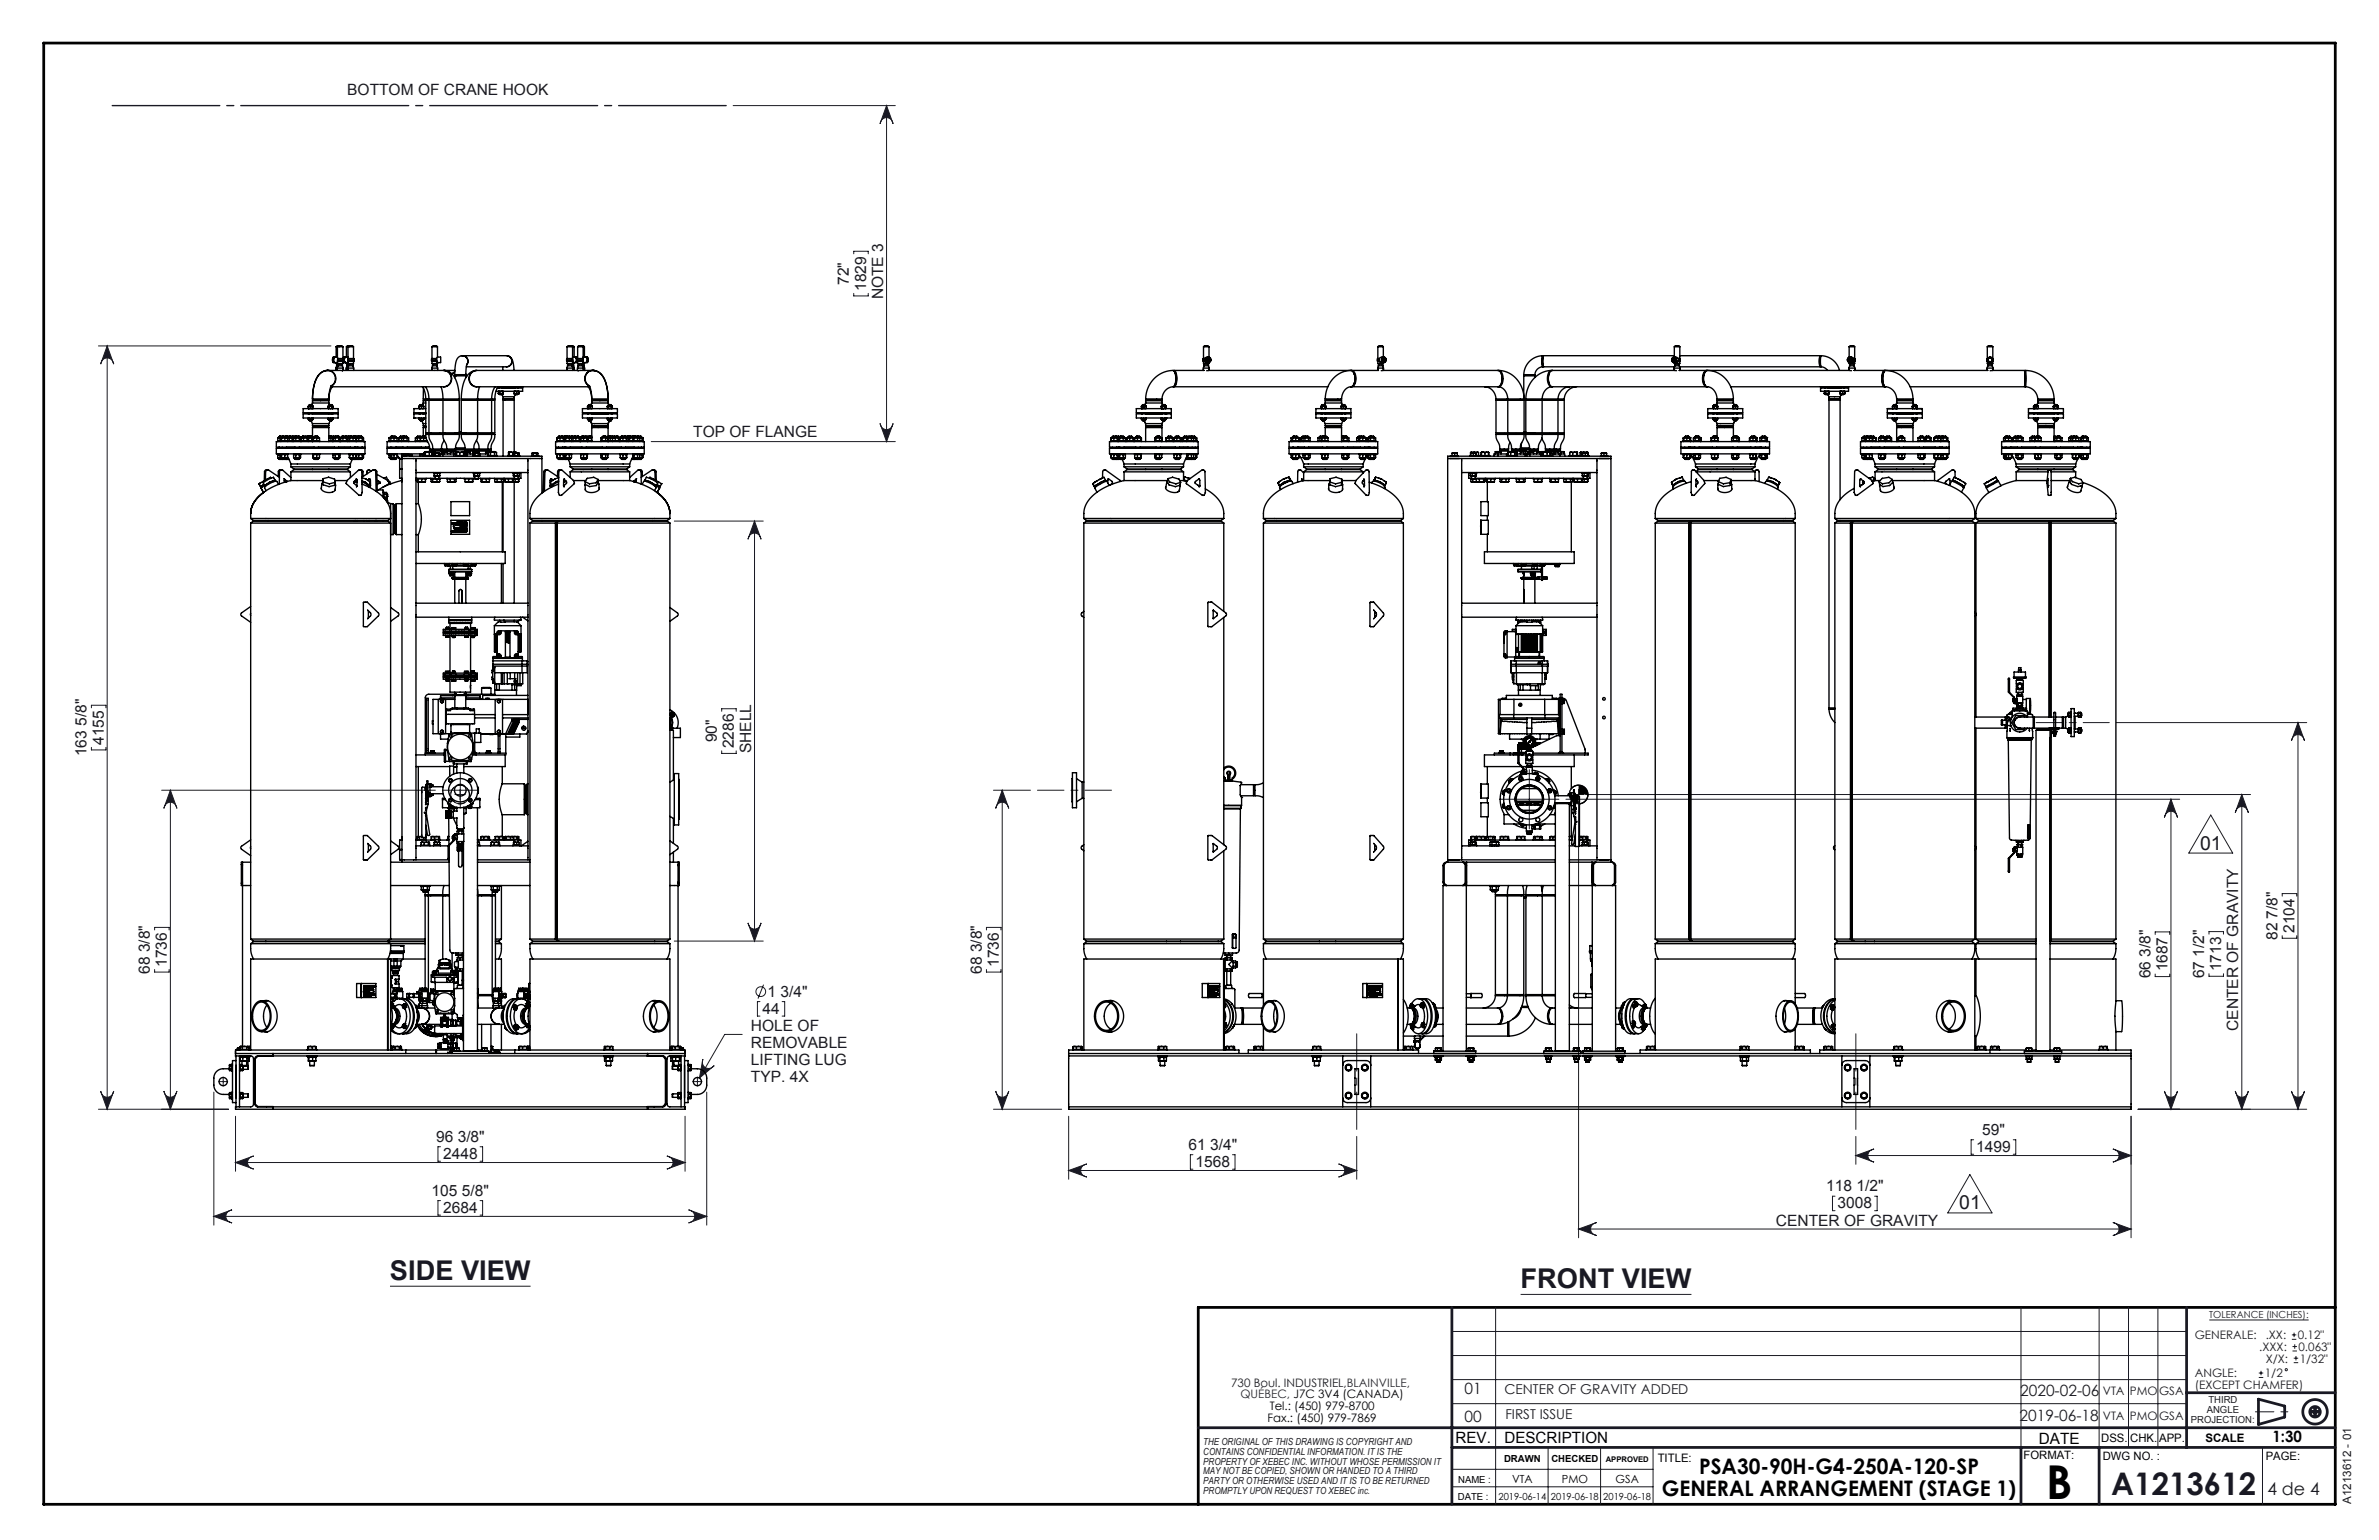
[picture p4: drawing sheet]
<svg xmlns="http://www.w3.org/2000/svg" width="432mm" height="279mm" viewBox="0 0 432 279" stroke-linecap="round" stroke-linejoin="round" font-family="sans-serif">
<defs><g id="words">
<text font-size="8.5" x="371.4" y="271.9">B</text>
<text font-size="5.6" fill="#191924" x="383.2" y="271.2">A1213612</text>
<g font-size="4.9" fill="#191924">
<text x="70.8" y="232.2">SIDE VIEW</text>
<text x="276" y="233.7">FRONT VIEW</text>
</g>
<g font-size="3.9">
<text x="308.4" y="267.5">PSA30-90H-G4-250A-120-SP</text>
<text x="301.7" y="271.4">GENERAL ARRANGEMENT (STAGE 1)</text>
</g>
<g font-size="3.5" fill="#191924">
<text x="399.3" y="154.1">01</text>
<text x="355.6" y="219.4">01</text>
</g>
<text font-size="3.2" fill="#191924" x="411.5" y="271.2">4 de 4</text>
<g font-size="2.8" fill="#191924">
<text x="63" y="17.3">BOTTOM OF CRANE HOOK</text>
<text x="154.1" y="51.7" transform="rotate(-90 154.1 51.7)">72&quot;</text>
<text x="157.2" y="52.8" transform="rotate(-90 157.2 52.8)">1829</text>
<text x="160.3" y="54.3" transform="rotate(-90 160.3 54.3)">NOTE 3</text>
<text x="125.8" y="79.2">TOP OF FLANGE</text>
<text x="15.7" y="137.2" transform="rotate(-90 15.7 137.2)">163 5/8&quot;</text>
<text x="18.8" y="135.1" transform="rotate(-90 18.8 135.1)">4155</text>
<text x="130.1" y="134.7" transform="rotate(-90 130.1 134.7)">90&quot;</text>
<text x="133.2" y="135.8" transform="rotate(-90 133.2 135.8)">2286</text>
<text x="136.3" y="136.7" transform="rotate(-90 136.3 136.7)">SHELL</text>
<text x="413.4" y="170.6" transform="rotate(-90 413.4 170.6)">82 7/8&quot;</text>
<text x="416.5" y="169.3" transform="rotate(-90 416.5 169.3)">2104</text>
<text x="27.2" y="176.7" transform="rotate(-90 27.2 176.7)">68 3/8&quot;</text>
<text x="30.3" y="175.4" transform="rotate(-90 30.3 175.4)">1736</text>
<text x="178.2" y="176.7" transform="rotate(-90 178.2 176.7)">68 3/8&quot;</text>
<text x="181.3" y="175.4" transform="rotate(-90 181.3 175.4)">1736</text>
<text x="390.3" y="177.5" transform="rotate(-90 390.3 177.5)">66 3/8&quot;</text>
<text x="393.4" y="176.2" transform="rotate(-90 393.4 176.2)">1687</text>
<text x="400.1" y="177.5" transform="rotate(-90 400.1 177.5)">67 1/2&quot;</text>
<text x="403.2" y="176.2" transform="rotate(-90 403.2 176.2)">1713</text>
<text x="138.4" y="183.9">44</text>
<text x="139.3" y="180.9">1 3/4&quot;</text>
<text x="136.3" y="187">HOLE OF</text>
<text x="136.3" y="190.1">REMOVABLE</text>
<text x="406.3" y="187" transform="rotate(-90 406.3 187)">CENTER OF GRAVITY</text>
<text x="136.3" y="193.2">LIFTING LUG</text>
<text x="136.3" y="196.3">TYP. 4X</text>
<text x="79.2" y="207.2">96 3/8&quot;</text>
<text x="215.7" y="208.6">61 3/4&quot;</text>
<text x="358.7" y="209">1499</text>
<text x="359.8" y="205.9">59&quot;</text>
<text x="80.4" y="210.3">2448</text>
<text x="217" y="211.7">1568</text>
<text x="78.3" y="217">105 5/8&quot;</text>
<text x="80.4" y="220.1">2684</text>
<text x="331.5" y="216.2">118 1/2&quot;</text>
<text x="333.5" y="219.3">3008</text>
<text x="322.3" y="222.3">CENTER OF GRAVITY</text>
<text x="265.8" y="257.9">00</text>
<text x="265.8" y="253">01</text>
<text x="366.6" y="257.8">2019-06-18</text>
<text x="366.7" y="253.3">2020-02-06</text>
</g>
<g font-size="2.8">
<text x="264.2" y="261.8">REV.</text>
<text x="273.1" y="261.8">DESCRIPTION</text>
<text x="370.1" y="261.9">DATE</text>
<text x="412.5" y="261.7">1:30</text>
</g>
<g font-size="2.5" fill="#191924">
<text x="273.1" y="253">CENTER OF GRAVITY ADDED</text>
<text x="273.2" y="257.5">FIRST ISSUE</text>
</g>
<g font-size="2.1" fill="#191924">
<text x="398.4" y="243">GENERALE:</text>
<text x="410.1" y="245.1">.XXX:</text>
<text x="411.2" y="243">.XX:</text>
<text x="417.1" y="243">0.12&quot;</text>
<text x="417.2" y="245.1">0.063&quot;</text>
<text x="223.5" y="251.6">730 Boul. INDUSTRIEL,BLAINVILLE,</text>
<text x="398.4" y="249.9">ANGLE:</text>
<text x="411.1" y="249.9">1/2</text>
<text x="411.2" y="247.2">X/X:</text>
<text x="417.4" y="247.2">1/32&quot;</text>
<text x="381.7" y="257.6">VTA</text>
<text x="381.7" y="253">VTA</text>
<text x="386.6" y="257.6">PMO</text>
<text x="386.6" y="253">PMO</text>
<text x="391.9" y="253">GSA</text>
<text x="391.9" y="257.6">GSA</text>
<text x="398.4" y="252">(EXCEPT CHAMFER)</text>
<text x="426.8" y="272.8" transform="rotate(-90 426.8 272.8)">A1213612 - 01</text>
</g>
<text font-size="2.1" fill="#400040" x="225.2" y="253.7">QUÉBEC, J7C 3V4 (CANADA)</text>
<g font-size="2.1">
<text x="230.1" y="257.9">Fax.: (450) 979-7869</text>
<text x="230.5" y="255.8">Tel.: (450) 979-8700</text>
<text x="381.4" y="261.7">DSS.</text>
<text x="386.6" y="261.7">CHK.</text>
<text x="391.9" y="261.7">APP.</text>
<text x="400.3" y="261.7">SCALE</text>
<text x="300.9" y="265.3">TITLE:</text>
<text x="367.3" y="264.7">FORMAT:</text>
<text x="381.7" y="264.9">DWG NO. :</text>
<text x="411.2" y="264.9">PAGE:</text>
</g>
<g font-size="2">
<text x="274.4" y="269">VTA</text>
<text x="283.5" y="269">PMO</text>
<text x="293.2" y="269.1">GSA</text>
</g>
<g font-size="1.8" fill="#191924">
<text x="401" y="239.1">TOLERANCE (INCHES):</text>
<text x="400.5" y="256.3">ANGLE</text>
<text x="400.8" y="254.6">THIRD</text>
<text x="218.4" y="262.2">THE ORIGINAL OF THIS DRAWING IS COPYRIGHT AND</text>
<text x="218.4" y="263.9">CONTAINS CONFIDENTIAL INFORMATION. IT IS THE</text>
<text x="397.7" y="258.1">PROJECTION:</text>
<text x="218.4" y="265.7">PROPERTY OF XEBEC INC. WITHOUT WHOSE PERMISSION IT</text>
<text x="218.4" y="267.5">MAY NOT BE COPIED, SHOWN OR HANDED TO A THIRD</text>
<text x="218.4" y="269.2">PARTY OR OTHERWISE USED AND IT IS TO BE RETURNED</text>
<text x="218.4" y="271">PROMPTLY UPON REQUEST TO XEBEC inc.</text>
</g>
<g font-size="1.8">
<text x="264.7" y="269">NAME :</text>
<text x="273" y="265.3">DRAWN</text>
<text x="281.6" y="265.3">CHECKED</text>
<text x="264.6" y="272.2">DATE :</text>
<text x="272" y="272.2">2019-06-14</text>
<text x="281.5" y="272.2">2019-06-18</text>
<text x="291" y="272.2">2019-06-18</text>
</g>
<text font-size="1.4" x="291.5" y="265.3">APPROVED</text>
</g></defs>
<g fill="none" stroke="#191924" stroke-width=".5">
<path d="M263.5 237.2v35.7M396.9 237.2v25.4M217.5 259h206.4M396.9 252.7h27M409.9 253.9l4.8 1.2v2l-4.8 1.3zM419.2 256.1h2M420.2 255.1v2M263.5 262.6h160.4M366.8 262.6v10.3M381 262.6v10.3"/>
<circle cx="420.2" cy="256.1" r=".95"/>
<circle cx="420.2" cy="256.1" r="2.22"/>
</g>
<path d="M7.9 7.8h416v265.1h-416zM217.5 237.2v35.7M217.5 237.2h206.4" fill="none" stroke="#000" stroke-width=".5"/>
<path d="M409.4 256.1h6" fill="none" stroke="#191924" stroke-width=".18" stroke-dasharray="6.3 1.3 1.3 1.3" stroke-dashoffset="3"/>
<g fill="none" stroke="#191924" stroke-width=".18">
<path d="M133.1 19.2h29.4M160.9 19.2l1.2 3.3a1.19 1.19 0 0 0-1.2-1.2 1.19 1.19 0 0 0-1.2 1.2zM160.9 19.2v60.9M155 53.2v.5h2.6v-.5M155 46.1v-.5h2.6v.5M17.9 62.8h42.2M19.5 62.8l1.1 3.3a1.19 1.19 0 0 0-1.1-1.2 1.19 1.19 0 0 0-1.2 1.2zM19.5 62.8v138.4M159.7 76.8a1.19 1.19 0 0 0 1.2 1.1 1.19 1.19 0 0 0 1.2-1.1l-1.2 3.3zM118.2 80.1h44.3M122.4 94.5h16.1M136.9 94.5l1.2 3.3a1.19 1.19 0 0 0-1.2-1.1 1.19 1.19 0 0 0-1.1 1.1z"/>
<path d="M136.9 94.5v76.2M16.6 135.6v.5h2.6v-.5M16.6 128.4v-.4h2.6v.4M131 136.2v.5h2.6v-.5M131 129.1v-.5h2.6v.5M277.6 139.6v5.2M384.1 131.1h34.6M417.1 131.1l1.2 3.3a1.19 1.19 0 0 0-1.2-1.1 1.19 1.19 0 0 0-1.2 1.1zM417.1 131.1v70.1M29.3 143.4h49.7M30.9 143.4l1.2 3.3a1.19 1.19 0 0 0-1.2-1.2 1.19 1.19 0 0 0-1.2 1.2zM30.9 143.4v57.8"/>
<path d="M80.3 143.4h3.1M82.5 144.1h2M83.5 143.4h.1M83.5 143.2v1.9M83.5 140.1v3.1M83.5 143.3v.2M83.5 143.5v3.1M83.7 143.4h3.1M180.3 143.4h6.7M181.9 143.4v57.8M181.9 143.4l1.2 3.3a1.19 1.19 0 0 0-1.2-1.2 1.19 1.19 0 0 0-1.2 1.2zM272.2 145h5.2"/>
<path d="M277.5 145h.2M277.6 144.9v.2M277.6 145.2v5.2M277.7 145h5.3M284.2 145h111.4M285.5 144.1h2M286.5 143.2v1.9M286.5 145.4v79.2M287.8 144.2h120.7M394 145v56.2M394 145l1.2 3.3a1.19 1.19 0 0 0-1.2-1.1 1.19 1.19 0 0 0-1.2 1.1zM401.3 147.9l3.9 6.9h-7.9z"/>
<path d="M406.9 144.2l1.2 3.3a1.19 1.19 0 0 0-1.2-1.2 1.19 1.19 0 0 0-1.2 1.2zM406.9 144.2v57M28.1 175.9v.5h2.6v-.5M28.1 168.7v-.4h2.6v.4M122.4 170.7h16.1M135.8 167.4a1.19 1.19 0 0 0 1.1 1.2 1.19 1.19 0 0 0 1.2-1.2l-1.2 3.3zM138.6 178.6l-1 2.6M179 175.9v.5h2.7v-.5M179 168.7v-.4h2.7v.4M391.2 176.7v.5h2.6v-.5M391.2 169.5v-.4h2.6v.4M400.9 176.7v.4h2.7v-.4"/>
<path d="M400.9 169.5v-.5h2.7v.5M414.2 169.8v.4h2.7v-.4M414.2 162.6v-.5h2.7v.5M18.3 197.9a1.19 1.19 0 0 0 1.2 1.2 1.19 1.19 0 0 0 1.1-1.2l-1.1 3.3zM29.7 197.9a1.19 1.19 0 0 0 1.2 1.2 1.19 1.19 0 0 0 1.2-1.2l-1.2 3.3zM38.8 198.1v24.2M39.7 196.2h.6M40.4 196.2h.2M40.5 195.4v.7M40.5 196.1v.2M40.5 196.4v.7M40.7 196.2h.6"/>
<path d="M125.8 196.2h.6M126.5 196.2h.2M126.6 195.4v.7M126.6 196.1v.2M126.6 196.4v.7M126.7 196.2h.7M127.6 192.1a1.19 1.19 0 0 0 .4 1.6 1.19 1.19 0 0 0 1.6-.4l-2.6 2.3zM128.3 198.1v24.2M134.7 187.7h-3.2l-4.5 7.9M137.9 181.7h-.4v2.6h.4M142 181.7h.4v2.6h-.4M180.7 197.9a1.19 1.19 0 0 0 1.2 1.2 1.19 1.19 0 0 0 1.2-1.2l-1.2 3.3z"/>
<path d="M392.8 197.9a1.19 1.19 0 0 0 1.2 1.2 1.19 1.19 0 0 0 1.2-1.2l-1.2 3.3zM405.7 197.9a1.19 1.19 0 0 0 1.2 1.2 1.19 1.19 0 0 0 1.2-1.2l-1.2 3.3zM415.9 197.9a1.19 1.19 0 0 0 1.2 1.2 1.19 1.19 0 0 0 1.2-1.2l-1.2 3.3zM17.9 201.2h23.6M42.7 210.9l3.3-1.2a1.19 1.19 0 0 0-1.1 1.2 1.19 1.19 0 0 0 1.1 1.2zM42.7 202.5v10M42.7 210.9h81.6M80 217.8h-.5v2.7h.5M80 208.1h-.5v2.6h.5M87.1 217.8h.5v2.7h-.5M87.1 208.1h.5v2.6h-.5M121 209.7l3.3 1.2-3.3 1.2a1.19 1.19 0 0 0 1.2-1.2 1.19 1.19 0 0 0-1.2-1.2z"/>
<path d="M124.3 202.5v10M125 219.5l3.3 1.2-3.3 1.2a1.19 1.19 0 0 0 1.1-1.2 1.19 1.19 0 0 0-1.1-1.2zM180.3 201.2h12.4M194 212.4l3.3-1.2a1.19 1.19 0 0 0-1.2 1.2 1.19 1.19 0 0 0 1.2 1.2zM194 202.5v11.4M194 212.4h52.3M216.5 209.5h-.4v2.6h.4M223.7 209.5h.5v2.6h-.5M242.9 211.2l3.4 1.2-3.4 1.2a1.19 1.19 0 0 0 1.2-1.2 1.19 1.19 0 0 0-1.2-1.2zM246.3 206.2v7.7M333.1 217h-.5v2.7h.5M336.8 209.6l3.3-1.1a1.19 1.19 0 0 0-1.1 1.1 1.19 1.19 0 0 0 1.1 1.2z"/>
<path d="M336.8 206.2v5M336.8 209.6h50M340.2 217h.5v2.7h-.5M357.5 213.1l4.1 7h-8.1zM358.2 206.8h-.4v2.6h.4M365.4 206.8h.5v2.6h-.5M383.5 208.5l3.3 1.1-3.3 1.2a1.19 1.19 0 0 0 1.1-1.2 1.19 1.19 0 0 0-1.1-1.1zM386.8 202.5v22.1M418.7 201.2h-30.6M38.8 220.7l3.3-1.2a1.19 1.19 0 0 0-1.1 1.2 1.19 1.19 0 0 0 1.1 1.2zM38.8 220.7h89.5M70.8 233.4h25.5"/>
<path d="M271.5 237.2v35.7M276 234.8h31M286.5 223l3.3-1.2a1.19 1.19 0 0 0-1.1 1.2 1.19 1.19 0 0 0 1.1 1.2zM286.5 223h100.3M366.8 237.2v25.4M381 237.2v25.4M383.5 221.8l3.3 1.2-3.3 1.2a1.19 1.19 0 0 0 1.1-1.2 1.19 1.19 0 0 0-1.1-1.2zM386.3 237.2v25.4M391.7 237.2v25.4M263.5 254.7h133.4M263.5 250.3h133.4M263.5 245.9h133.4"/>
<path d="M263.5 241.6h133.4M419.7 256.1h1M420.2 255.7v.9M263.5 266.6h36.5M263.5 269.7h36.5M281 262.6v10.3M290.5 262.6v10.3M300 262.6v10.3M410.7 262.6v10.3"/>
<circle cx="83.5" cy="144.1" r="1.69"/>
<circle cx="286.5" cy="144.1" r="1.69"/>
<circle cx="138.1" cy="179.9" r=".88"/>
</g>
<path d="M286.5 142.5a1.69 1.69 0 0 0-1.7 1.7M288.2 144.2a1.69 1.69 0 0 1-1.7 1.6" fill="none" stroke="#000" stroke-width=".18"/>
<path d="M369.6 131.1h13.2M201.7 143.4h-13.4" fill="none" stroke="#191924" stroke-width=".18" stroke-dasharray="30.5 1.3 1.3 1.3" stroke-dashoffset="25.7"/>
<path d="M246.3 204.9v-17.3M336.8 204.9v-17.3" fill="none" stroke="#191924" stroke-width=".18" stroke-dasharray="30.5 1.3 1.3 1.3" stroke-dashoffset="23.7"/>
<path d="M20.4 19.2h111.4" fill="none" stroke="#191924" stroke-width=".25" stroke-dasharray="30.5 1.3 1.3 1.3" stroke-dashoffset="11"/>
<path d="M284.8 144.2a1.69 1.69 0 0 0 1.7 1.6v-1.6zM286.5 142.5v1.7h1.7a1.69 1.69 0 0 0-1.7-1.7z" fill="#000"/>
<g fill="#191924">
<path d="M286.5 223l3.3-1.2a1.19 1.19 0 0 0-1.1 1.2 1.19 1.19 0 0 0 1.1 1.2zM383.5 221.8l3.3 1.2-3.3 1.2a1.19 1.19 0 0 0 1.1-1.2 1.19 1.19 0 0 0-1.1-1.2z"/>
<path d="M159.7 76.8a1.19 1.19 0 0 0 1.2 1.1 1.19 1.19 0 0 0 1.2-1.1l-1.2 3.3zM160.9 19.2l1.2 3.3a1.19 1.19 0 0 0-1.2-1.2 1.19 1.19 0 0 0-1.2 1.2z"/>
<path d="M406.9 144.2l1.2 3.3a1.19 1.19 0 0 0-1.2-1.2 1.19 1.19 0 0 0-1.2 1.2zM405.7 197.9a1.19 1.19 0 0 0 1.2 1.2 1.19 1.19 0 0 0 1.2-1.2l-1.2 3.3z"/>
<path d="M242.9 211.2l3.4 1.2-3.4 1.2a1.19 1.19 0 0 0 1.2-1.2 1.19 1.19 0 0 0-1.2-1.2zM194 212.4l3.3-1.2a1.19 1.19 0 0 0-1.2 1.2 1.19 1.19 0 0 0 1.2 1.2z"/>
<path d="M127.6 192.1l-.6 3.5 2.6-2.3a1.19 1.19 0 0 1-1.6 .4 1.19 1.19 0 0 1-.4-1.6zM38.8 220.7l3.3-1.2a1.19 1.19 0 0 0-1.1 1.2 1.19 1.19 0 0 0 1.1 1.2zM125 219.5l3.3 1.2-3.3 1.2a1.19 1.19 0 0 0 1.1-1.2 1.19 1.19 0 0 0-1.1-1.2zM336.8 209.6l3.3-1.1a1.19 1.19 0 0 0-1.1 1.1 1.19 1.19 0 0 0 1.1 1.2zM383.5 208.5l3.3 1.1-3.3 1.2a1.19 1.19 0 0 0 1.1-1.2 1.19 1.19 0 0 0-1.1-1.1z"/>
<path d="M42.7 210.9l3.3-1.2a1.19 1.19 0 0 0-1.1 1.2 1.19 1.19 0 0 0 1.1 1.2zM121 209.7l3.3 1.2-3.3 1.2a1.19 1.19 0 0 0 1.2-1.2 1.19 1.19 0 0 0-1.2-1.2z"/>
<path d="M136.9 94.5l1.2 3.3a1.19 1.19 0 0 0-1.2-1.1 1.19 1.19 0 0 0-1.1 1.1zM135.8 167.4a1.19 1.19 0 0 0 1.1 1.2 1.19 1.19 0 0 0 1.2-1.2l-1.2 3.3z"/>
<path d="M30.9 143.4l1.2 3.3a1.19 1.19 0 0 0-1.2-1.2 1.19 1.19 0 0 0-1.2 1.2zM29.7 197.9a1.19 1.19 0 0 0 1.2 1.2 1.19 1.19 0 0 0 1.2-1.2l-1.2 3.3zM19.5 62.8l1.1 3.3a1.19 1.19 0 0 0-1.1-1.2 1.19 1.19 0 0 0-1.2 1.2zM18.3 197.9a1.19 1.19 0 0 0 1.2 1.2 1.19 1.19 0 0 0 1.1-1.2l-1.1 3.3zM181.9 143.4l1.2 3.3a1.19 1.19 0 0 0-1.2-1.2 1.19 1.19 0 0 0-1.2 1.2zM180.7 197.9a1.19 1.19 0 0 0 1.2 1.2 1.19 1.19 0 0 0 1.2-1.2l-1.2 3.3zM394 145l1.2 3.3a1.19 1.19 0 0 0-1.2-1.1 1.19 1.19 0 0 0-1.2 1.1zM392.8 197.9a1.19 1.19 0 0 0 1.2 1.2 1.19 1.19 0 0 0 1.2-1.2l-1.2 3.3zM417.1 131.1l1.2 3.3a1.19 1.19 0 0 0-1.2-1.1 1.19 1.19 0 0 0-1.2 1.1zM415.9 197.9a1.19 1.19 0 0 0 1.2 1.2 1.19 1.19 0 0 0 1.2-1.2l-1.2 3.3z"/>
</g>
<g fill="none" stroke="#000" stroke-width=".25">
<path d="M50.4 80h.4M50.4 80h.1M50.4 79.5v.5M50.5 80h.1M50.5 79.4l-.1 .1M50.5 79.4h-.1M50.5 79.4h.1M50.6 79.4l.2 .1M50.6 79.4h.4M50.6 79.4l-.2 .1M50.7 79.3v.1M50.7 79.3h.1"/>
<path d="M50.7 79.3h.5M50.8 79.1h.1M50.8 80h.2M50.8 79.5v.5M50.8 79.1h.5M50.8 79.1l-.1 .2M51 79.4l-.2 .1M51 79.4h.1M51.1 79.4v.1M51.1 79.4h.3M51.1 79.4l-.1 .6M51.1 80h.6"/>
<path d="M51.1 80h-.1M51.1 79.5v.5M51.2 79.3h.8M51.2 79.3v.1M51.3 79.1h.1M51.3 79.1v.1M51.4 79.1h.4M51.4 79.1l-.2 .2M51.4 79.4l-.3 .1M51.4 79.4l.3 .1M51.4 79.4h.5M51.7 80h.5"/>
<path d="M51.7 79.5v.5M51.8 79.1l.2 .1M51.8 79.1l.2 .2M51.9 79.4l-.2 .1M51.9 79.4l.3 .1M51.9 79.4h.3M52 79.3h.1M52 79.3v.1M52 79.3h.8M52.2 79.4h.1M52.2 79.4v.1M52.2 79.1l-.2 .1"/>
<path d="M52.2 79.1h.4M52.2 79.1l-.2 .2M52.2 80h.1M52.2 79.5v.5M52.2 79.4l.3 .1M52.2 79.4h.6M52.5 80h-.3M52.5 80h.5M52.5 79.5v.5M52.6 79.1l.2 .2M52.8 79.4l-.3 .1M52.8 79.4l.2 .1"/>
<path d="M52.8 79.4h.2M52.8 79.3h.5M52.8 79.3v.1M53 79.4h.4M53 79.4h.1M53 79.4v.1M53 79.4l.2 .1M53 80h.1M53 79.5v.5M53.1 79.1l.5 .1M53.1 79.1h-.4M53.1 79.1l.2 .2"/>
<path d="M53.2 80h-.2M53.2 80h.2h-.1M53.2 79.5v.5M53.3 79.3h.3M53.3 79.3v.1M53.3 80h.4M53.3 79.5v.5M53.4 79.4l-.2 .1M53.4 79.4h.1M53.4 79.4l-.1 .1M53.5 79.4l.2 .1M53.5 79.4h.5"/>
<path d="M53.5 79.4l-.2 .1M53.6 79.3h.7M53.6 79.3v.1M53.7 80h.6M53.7 79.5v.5M54 79.4l-.3 .1M54 79.4l.3 .1M54 79.4h.4M54.1 79.1l.3 .2M54.1 79.1h-.4l-.1 .2M54.1 79.1l.2 .2M54.3 79.3h.1"/>
<path d="M54.3 79.3v.1M54.3 80h.3M54.3 79.5v.5M54.4 79.3v.1M54.4 79.4l-.1 .1M54.4 79.4l.2 .1M54.4 79.4h.1M54.5 79.4h.1M54.5 80h.1M54.6 79.5v.5M54.6 80h.1M54.6 80h.2"/>
<path d="M54.6 79.4v.1M54.6 79.4h.2M54.6 79.4h.1M54.7 80h.4M54.7 79.5v.5M54.7 80h.1M54.8 79.4l-.2 .1M54.8 79.4h.1M54.8 79.4l-.1 .1M54.8 79.3h.2M54.8 79.3v.1M54.9 79.4l-.2 .1"/>
<path d="M54.9 79.4l.2 .1M54.9 79.4h.5M55 79.3h.7M55 79.3v.1M55 74.1h6.4v.8h-6.4zM55 75.1h6.4v.7h-6.4zM55.1 80h.6M55.1 79.5v.5M55.1 79.1l-.3 .2M55.1 79.1h.4l.2 .2M55.1 79.1l-.1 .2M55.4 79.4l-.3 .1"/>
<path d="M55.4 79.4l.3 .1M55.4 79.4h.4M55.7 79.3h.7M55.7 79.3v.1M55.7 80h.1M55.7 79.5v.5M55.8 79.4l-.1 .1M55.8 79.4l.2 .1v.5h-.2M55.9 79.4h.1M55.9 79.4l.1 .1M55.9 79.4h.4M55.9 73.7v.4"/>
<path d="M55.9 74.1h.1M55.9 75.8l.1 .3M56 74.1h.1M56 73.7h-.1M56 76.1h.1M56 73.7v.4M56 73.7h.1M56 73.7h.2M56 80h.6M56 80h-.1M56 79.5v.5M56 74.1h.4"/>
<path d="M56 76.1h.4M56.1 74.9h.1M56.1 75v.1M56.1 74.9h-.2v.1h.2M56.1 73.5h.6M56.1 76.3h.6M56.1 76.3l.1 .1 .5-.1M56.1 76.1h.3M56.1 76.1h-.1M56.1 73.5v.2M56.1 74.9v.2M56.1 75.8v.3"/>
<path d="M56.1 76.1v.2M56.2 73.7h-.2M56.2 73.7h.2M56.2 73.7h.4M56.3 79.1h.1M56.3 79.1h-.5l-.1 .2M56.3 79.1l.1 .2M56.3 79.4l-.3 .1M56.3 79.4l.3 .1M56.3 79.4h.3M56.4 76.1h.3M56.4 79.3h.3"/>
<path d="M56.4 79.3v.1M56.4 79.1h.3M56.4 79.1l-.1 .1M56.4 74.1h.4M56.4 73.7v.4M56.4 76.4l.3 .5M56.6 80h.1M56.6 79.5v.5M56.6 79.4h.1M56.6 79.4v.1M56.6 79.4v.6M56.6 76.1h-.2"/>
<path d="M56.6 76.1h.1M56.6 75.8v.3M56.6 73.7h-.2M56.6 73.7h.2M56.6 79.4h.1zM56.7 74.9h3M56.7 75h3M56.7 73.5v.2M56.7 74.9v.2M56.7 76.1v.2M56.7 73.1l-.1 .3M56.7 77.6l.1-.1h2.7l.2 .1"/>
<path d="M56.7 77.6h3M56.7 73.1h3M56.7 72.7h3M56.7 72.7l.1-.1h2.8l.1 .1M56.7 76.9h3M56.7 77.3h3M56.7 77.3l.1 .1h2.8l.1-.1M56.7 72.7v.4M56.7 76.9v.4M56.7 77.6v2.5M56.7 72.4l.1 .1h2.7l.2-.1M56.7 72.4h3"/>
<path d="M56.7 72.2v.2M56.8 73.7h.1M56.8 74.1h.1M56.8 73.7v.4M56.8 79.4h.1M56.8 79.4l.1 .1M56.8 79.4h.4M56.8 79.4v.6h.1M56.9 76.1h-.2M56.9 75.8v.3M56.9 80h.6M56.9 79.5v.5"/>
<path d="M57 79.3h.8M57 79.3l.2-.2h.4l.2 .2M57 79.3v.1M57.2 79.4l.3 .1M57.2 79.4h.5M57.2 79.4l-.3 .1M57.5 80h.5M57.5 79.5v.5M57.7 79.4l-.2 .1M57.7 79.4l.3 .1M57.7 79.4h.2M57.8 79.3v.1"/>
<path d="M57.9 79.4h.1M58 79.4v.1M58 80h-.1M58 79.5v.5M59.3 67.2a2.78 2.78 0 0 0-2.3 2.6l-.3 2.4M59.4 67.2a2.98 2.98 0 0 0-2.4 2.8l-.3 2.4M59.4 67.2a1.5 1.5 0 0 1 1.4 1.2 1.5 1.5 0 0 1-.7 1.6M59.5 67.2l-.6 .1M59.5 67.2h-.1M59.5 67.2h2.1M59.5 67.2a1.49 1.49 0 0 1 1.4 1.2 1.49 1.49 0 0 1-.8 1.7M59.5 74.1h.3"/>
<path d="M59.5 73.7v.4M59.5 74.1h.1M59.5 73.7h.1M59.6 76.1h.2M59.6 75.8v.3M59.7 73.7h-.2M59.7 73.7h.1M59.7 73.7h.3M59.7 73.1l.1 .3M59.7 79.3h.4M59.7 79.1h.3M59.7 72.7v.4"/>
<path d="M59.7 76.9v.4M59.7 77.6v2.5M59.7 79.4h.1M59.7 73.5h.6M59.7 76.3h.6M59.7 76.3l.1 .1 .5-.1M59.7 73.5v.2M59.7 74.9v.2M59.7 76.1v.2M59.7 79.4l.4 .1M59.7 79.4h.5M59.8 76.1h.4"/>
<path d="M59.8 74.1h.4M59.8 73.7v.4M60 76.1h-.2M60 76.1h.2M60 75.8v.3M60 76.4l-.3 .5M60 79.1h.1M60 79.1l.1 .2M60 73.7h-.2M60 73.7h.2M60 73.7h.3M60 70.2h20.5"/>
<path d="M60.1 80h.3M60.1 80h-.4M60.1 79.5v.5M60.1 79.3h.6M60.1 79.3v.1M60.1 79.1h.5l.1 .2M60.1 79.1v.1M60.2 69.9l-.4 1-.1 1.5M60.2 76.1h.2M60.2 79.4l-.1 .1M60.2 79.4l.2 .1M60.2 79.4h.1"/>
<path d="M60.2 74.1h.3M60.2 73.7v.4M60.3 74.9h.2v.1h-.2M60.3 73.5v.2M60.3 74.9v.2M60.3 76.1v.2M60.3 74.9h.1M60.3 75v.1M60.3 79.4h.2M60.3 79.4l.1 .1M60.3 73.7h-.1M60.3 73.7h.1"/>
<path d="M60.3 70.2l-.1 .2a4 4 0 0 0-.5 2M60.4 76.1h-.2M60.4 76.1h.1M60.4 75.8v.3M60.4 80h.1M60.4 80h-.1M60.4 79.5h.1M60.4 79.5v.5M60.4 80h.4M60.4 74.1h.1M60.5 76.1h-.1M60.5 75.8v.3"/>
<path d="M60.5 73.7v.4M60.5 80h.1M60.5 79.4l-.1 .1M60.5 79.4h-.1M60.5 65.8h.7M60.5 64.8h.7M60.5 79.4h.1M60.6 64.9a.52 .52 0 0 0 0 .8M60.6 65v-.1a.5 .5 0 0 0 0 .8v-.1M60.6 64.9v-.1a.61 .61 0 0 0 0 1v-.2M60.6 79.4l-.2 .1M60.6 79.4l.2 .1"/>
<path d="M60.6 79.4h.6M60.7 79.3h.7M60.7 79.3v.1M60.8 64.8l-.2 .5 .2 .5M60.8 80h.7M60.8 79.5v.5M61 65.8h.1M61 66.8v.4M61 66.8h.2M61 65.8v.2h.2M61 62.9h.2M61 62.9v1.9"/>
<path d="M61.1 66h.1M61.2 66h.2M61.2 66v.4M61.2 79.4l-.4 .1M61.2 79.4l.3 .1M61.2 79.4h.4M61.2 65.8h-.2M61.2 65.8h.1M61.2 66.8l.1 .4M61.2 66.8h1.1M61.2 62.9h1M61.2 64.8l.2 .3"/>
<path d="M61.2 62.9v1.9M61.2 65.5h1.1M61.2 65.5h.1M61.3 65.1h1M61.3 65.1l-.1 .4M61.3 79.1l.3 .2M61.3 79.1h-.4l-.2 .2M61.3 79.1l.1 .2M61.3 65.5l-.1 .3M61.3 65.5l.1 .1M61.3 62.8h.3M61.3 62.8h.1"/>
<path d="M61.3 66.4h-.2l-.1 .4M61.3 66.4h.9l.1 .4M61.3 66.4l-.1 .4M61.3 66h.1M61.4 62.8h.7l.1 .1M61.4 62.8l-.4 .1M61.4 62.8l-.2 .1M61.4 65.6h.8M61.4 65.6l-.2 .4M61.4 65.1h.8M61.4 65.1h-.1M61.4 66h.7"/>
<path d="M61.4 66v.4M61.4 79.3h.2M61.4 79.3v.1M61.5 80h.2M61.5 79.5v.5M61.6 62.8h.3M61.6 62.8h.1M61.6 62.8h-.3M61.6 79.4l-.1 .1M61.6 79.4l.1 .1M61.6 79.4h.1M61.6 79.3v.1"/>
<path d="M61.6 79.4h.2M61.7 67.2l.4 .1M61.7 80h-.1M61.7 79.5v.5M61.7 79.5h.1M61.7 80h.1M61.7 80h.2M61.8 79.4l-.1 .1M61.8 79.4h.1M61.8 80h.4M61.8 79.5v.5M61.8 80h.1"/>
<path d="M61.9 80h.1M61.9 79.4l-.1 .1M61.9 79.4l-.2 .1M61.9 79.4h.1M61.9 62.8h.1M62 79.3h.1M62 79.3v.1M62 79.4l.2 .1M62 79.4h.6M62 79.4l-.2 .1M62.1 66v.4M62.1 79.3h.7"/>
<path d="M62.1 79.3v.1M62.2 66h-.1M62.2 67.3h.1M62.2 67.2h20.4M62.2 80h.7M62.2 79.5v.5M62.2 65.6v.4h-1M62.2 65.1h.1M62.2 62.9v2.2M62.2 65.6l.2 .2 .2-.1M62.2 79.1l-.2 .2M62.2 79.1h.5l.1 .2"/>
<path d="M62.2 79.1l-.1 .2M62.3 65.1l.1-.2h.2h-.2l-.1 .2M62.3 66.8l-.1 .5M62.3 65.5l.1 .2 .2-.1-.2 .1zM62.3 65.1v.4M62.3 65.5l-.1 .1M62.5 64.8h.7M62.6 79.4l-.4 .1M62.6 79.4l.3 .1M62.6 79.4h.4M62.6 64.9l-.2-.1-.2 .2M62.8 64.8a.6 .6 0 0 0 0 1"/>
<path d="M62.8 79.3h.6M62.8 79.3v.1M62.8 66.8l.1 .4M62.8 66.8h.3M62.9 65.8h.2M62.9 79.5v.5M62.9 65.8v.2h.3M62.9 62.9h.3M62.9 62.9v1.9M63 66h.1M63 79.4l.1 .1v.5h-.2M63 79.4l-.1 .1"/>
<path d="M63 79.4h.1M63 66h.3M63 66v.4M63 79.4h.3M63.1 80h-.1M63.1 80h.3M63.1 65.5h1.1M63.1 65.5h.1M63.1 65.1h1.1M63.1 65.1v.4M63.1 66.8l.1 .4M63.1 66.8h1.1"/>
<path d="M63.2 67.2h.1M63.2 62.9v2.2M63.2 62.9h1M63.2 62.8h.3M63.2 62.8h.1M63.2 65.5v.3h-.7M63.2 65.5v.1M63.2 65.6h1M63.2 65.6v.4M63.2 65.1h1M63.2 65.1h-.1M63.2 66.4h.9l.1 .4"/>
<path d="M63.2 66.4h-.2l-.2 .4M63.2 66.4l-.1 .4M63.2 66h.1M63.3 62.8h.8l.1 .1M63.3 62.8l-.4 .1M63.3 62.8l-.1 .1M63.3 79.1h.4M63.3 79.1l-.5 .1M63.3 79.1l.1 .2M63.3 66h.7M63.3 66v.4M63.3 79.4h-.2"/>
<path d="M63.3 79.4h.1M63.4 79.4h.1M63.4 79.3h.2M63.4 79.3v.1M63.4 79.4l.1 .1M63.4 79.4h.4M63.4 79.4v.6M63.5 62.8h.4M63.5 62.8h.1M63.5 80h.6M63.5 80h-.1M63.5 79.5v.5"/>
<path d="M63.5 62.8h-.3M63.6 79.3h.8M63.6 79.3v.1M63.8 79.1h.4M63.8 79.1l-.2 .2M63.8 79.4l-.3 .1M63.8 79.4l.3 .1M63.8 79.4h.5M63.9 62.8h.1M64 66v.4M64.1 80h.5M64.1 79.5v.5"/>
<path d="M64.1 66h-.1M64.2 65.6v.4h-1M64.2 65.1h.1M64.2 62.9v2.2M64.2 67.2h-.1M64.2 66.8v.4M64.2 79.1l.2 .1M64.2 79.1l.2 .2M64.2 65.1v.4M64.2 65.5v.1M64.3 79.4l-.2 .1M64.3 79.4l.3 .1"/>
<path d="M64.3 79.4h.3M64.4 79.3h.1M64.4 79.3v.1M64.4 79.3h.6M64.5 79.4h.1M64.6 79.4v.1M64.6 79.1l-.2 .2M64.6 79.1h.4M64.6 80h-.1M64.6 79.5v.5M64.6 79.4h.2M64.7 80h.4"/>
<path d="M64.7 80h.1M64.7 79.5v.5M64.8 80h.1M64.8 79.4l-.1 .1M64.8 80h-.3M64.8 79.4h.1M64.9 79.4l.2 .1M64.9 79.4h.5M64.9 79.4l-.2 .1M65 79.3h.7M65 79.3v.1M65 79.1h.1"/>
<path d="M65 79.1l.1 .1M65.1 80h.7M65.1 79.5v.5M65.1 79.1h.5M65.1 79.1l-.1 .2M65.4 79.4l-.3 .1M65.4 79.4l.4 .1M65.4 79.4h.5M65.6 79.1h.1M65.6 79.1l.1 .2M65.7 79.3h.1M65.7 79.3v.1"/>
<path d="M65.8 80h.1M65.8 79.5v.5M65.9 79.4l-.1 .1M65.9 79.4l.1 .1v.5h-.1M65.9 79.4h.1M65.9 80h.1M70.6 80h.3M70.6 80h.1M70.6 79.5v.5M70.8 79.4h.1M70.8 79.4l-.2 .1M70.9 79.3h.2"/>
<path d="M70.9 79.3v.1M70.9 79.4h.1M70.9 79.4v.1M70.9 79.4h.3M70.9 80h.6M70.9 80h.1M70.9 79.5v.5M71.1 79.3h.1M71.1 79.3v.1M71.1 79.3h.7M71.2 79.4l-.3 .1M71.2 79.4l.3 .1"/>
<path d="M71.2 79.4h.6M71.3 79.1h.4l.1 .2M71.3 79.1l-.4 .2M71.3 79.1l-.2 .2M71.5 80h.6M71.5 79.5v.5M71.8 79.4l-.3 .1M71.8 79.4l.3 .1M71.8 79.4h.2M71.8 79.3v.1M72 79.4l.1 .1M72 79.4h.1"/>
<path d="M72.1 80h-.1M72.1 79.5v.5M72.4 79.5v.5M72.4 80h.1M72.4 80h.5M72.6 79.3h.6M72.6 79.3v.1M72.7 79.4l-.3 .1M72.7 79.4h.2M72.7 79.4h.3M72.9 80h.3M72.9 79.5v.5"/>
<path d="M72.9 80h.1M72.9 79.4v.1M73 79.4h.1M73 79.4h-.1M73.1 79.4l.1 .1M73.1 79.4h.5M73.1 79.4l-.2 .1M73.2 79.3h.7M73.2 79.3l.1-.2h.5l.1 .2M73.2 79.3v.1M73.2 79.2l-.5-.1-.1 .2M73.2 80h.7"/>
<path d="M73.2 79.5v.5M73.6 79.4l-.4 .1M73.6 79.4l.3 .1M73.6 79.4h.4M73.9 79.5v.5M73.9 79.3v.1M74 79.4l-.1 .1M74 79.4l.2 .1v.5h-.3M74 79.4h.2M74.2 80h-.1M75.1 75.8h.1M75.1 75.8h2.2"/>
<path d="M75.4 80h.4M75.4 79.5v.5M75.4 80h.1M75.4 79.4v.1M75.6 79.4l-.2 .1M75.6 79.4l.2 .1M75.6 79.4h.5M75.6 79.4h-.2M75.7 79.3h.7M75.7 79.3l.1-.2h.5l.1 .2M75.7 79.3v.1M75.8 80h.5"/>
<path d="M75.8 79.5v.5M76.1 74.1h.1M76.1 73.7v.4M76.1 75.8v.3M76.1 73.7h.1M76.1 79.4l-.3 .1M76.1 79.4h.2M76.1 76.1h.1M76.1 76.1h.2M76.1 73.7h.2M76.1 74.1h.4M76.2 74.9h.1"/>
<path d="M76.2 75v.1M76.2 74.9h-.2v.1h.2M76.2 73.5h.6M76.2 76.3h.6M76.2 76.3l.2 .1 .4-.1M76.2 73.5v.2M76.2 74.9v.2M76.2 76.1v.2M76.3 76.1h.4M76.3 79.4v.1M76.3 79.4h.3M76.3 79.4v.6"/>
<path d="M76.3 73.7h-.2M76.3 73.7h.2M76.3 73.7h.4M76.3 80h.6M76.3 79.5v.5M76.4 79.3v.1M76.5 76.1h-.2M76.5 76.1h.2M76.5 75.8v.3M76.5 79.3h.7M76.5 79.3v.1M76.5 74.1h.4"/>
<path d="M76.5 73.7v.4M76.6 76.4l.2 .5M76.6 79.4l.3 .1M76.6 79.4h.6M76.6 79.4l-.3 .1M76.7 70.2l.4 .9 .2 1.3M76.7 76.1h.2M76.7 73.7h-.2M76.7 73.7h.2M76.8 75h.5M76.8 74.9h.5M76.8 73.5v.2"/>
<path d="M76.8 74.9v.2M76.8 76.1v.2M76.8 79.1l-.3 .2M76.8 79.1l.4 .2M76.8 72.4l.6 .1M76.8 73.1l-.1 .3M76.8 77.6h.5M76.8 73.1h.5M76.8 72.7h.5M76.8 76.9h.5M76.8 77.3h.5M76.8 72.7v.4"/>
<path d="M76.8 76.9v.4M76.8 77.6v1.5M76.8 77.3l.2 .1M76.8 72.4h.5M76.9 70.5l-.1 1.9M76.9 76.1h-.2M76.9 76.1h.1M76.9 75.8v.3M76.9 80h.5M76.9 79.5v.5M76.9 74.1h.1M76.9 73.7v.4"/>
<path d="M77 77.4h.1M77 77.4h.3M77.2 79.4l-.3 .1M77.2 79.4h.1zM77.2 70.2l.5 .9 .2 1.3M77.2 79.3v.1M77.3 72.4l.1 .1M77.3 78.8a3 3 0 0 0 .6 1.9l.1 .8M77.3 72.6v6h.6M77.3 72.6h.6M77.3 77.5l-.5 .1M77.3 78.8h.6"/>
<path d="M77.3 74.1h-2.2v.8h2.2M77.3 72.6l-.5 .1M77.3 75.1h-2.2v.7M77.4 72.5h.6M77.4 80h.1M77.4 79.8v.2M77.9 72.4l.1 .1h2.5M77.9 72.4h-.6M77.9 78.8a3 3 0 0 0 .6 1.9v.8M77.9 72.6h2.5M77.9 78.6h2.5M77.9 78.8h2.5"/>
<path d="M77.9 72.6v6M78.1 78.7h-.6l-.2 .1M78.1 78.7h2.5M78.1 78.7l-.2 .1M78.3 65.5h1M78.3 65.1h1M78.3 65.1v.4M78.3 65.5l.1 .1M78.4 66.8v.4M78.4 66.8l.1-.4h.8l.1 .4M78.4 66.8h1M78.4 67.2h.1"/>
<path d="M78.4 65.6h.8M78.4 65.1h.8M78.4 65.6v.4h1v-.2M78.4 62.9h1M78.4 62.9l.1-.1h.8l.1 .1M78.4 65.1h-.1M78.4 62.9v2.2M78.5 66h.1M78.5 66h.8M78.5 66v.4M78.7 62.8h.4M78.7 62.8h.1"/>
<path d="M78.9 67.2h.1M79.1 62.8h.1M79.2 65.1h.1M79.2 65.6l.2 .2M79.2 65.5l.3 .3M79.2 65.5v.1M79.3 66v.4M79.3 65.1v.4M79.3 65.5h-.1M79.3 66h.1M79.4 64.8l-.2 .3M79.4 64.8h.6v.1v.9h-.5"/>
<path d="M79.4 62.9v1.9M79.4 67.2h.1M79.4 66.8v.4M79.5 65.8l-.1 .1M79.8 78.6v.1M80 70.2l.3 1 .1 1.2M80.4 78.8a3 3 0 0 0 .6 1.9l.1 .8M80.4 72.6h3v6h-3M80.4 78.8h3M80.4 72.6v6M80.4 72.4h-2.5M80.5 67.2a1.48 1.48 0 0 1 1.4 1.5 1.48 1.48 0 0 1-1.4 1.5"/>
<path d="M80.5 67.2a1.48 1.48 0 0 1 1.5 1.5 1.48 1.48 0 0 1-1.5 1.5M80.6 78.7h2.6l.2 .1M80.6 78.7l-.2 .1M80.6 79.9a2.23 2.23 0 0 0-.5 1.6M80.7 67.2a2.94 2.94 0 0 1 2.4 2.7l.3 2.5M82.5 72.5v.1M82.5 78.6h2M82.5 78.6v.1M82.5 68l.2 .1h1.7l.1-.1M82.5 68h2M82.6 67.4l-.5 .5 .2-.3M82.6 78.6h-.1"/>
<path d="M83.4 72.4h-3M83.4 72.4l-.2 .1h-2.7l-.1-.1M83.4 78.8a2.62 2.62 0 0 1-.6 1.8l-.1 .9M83.4 78.3h.3M83.4 78.5h.3M83.7 78.8a3 3 0 0 0 .6 1.9l.1 .8M83.7 78.8h3M83.7 72.4l.2 .1h2.7M83.7 72.4h3M84.5 78.6h.1M84.5 78.6v.1M84.6 67.9l.1 .3"/>
<path d="M84.6 68.5v-.3h-2.1v.3M84.6 72.5v.1M84.7 66.2a1.01 1.01 0 0 0 .2-1.1 1.01 1.01 0 0 0-1-.6h8a1.01 1.01 0 0 1 1 1 1.01 1.01 0 0 1-1 1h-7.3M84.7 66.2a1.05 1.05 0 0 0-.6-1.6 1.05 1.05 0 0 0-1.3 1l-.3 2.4M84.7 66.1l-.2 1.9M86.4 67.2a2.98 2.98 0 0 0-2.4 2.8l-.3 2.4M86.5 79.9a2.17 2.17 0 0 1 .4 1.6M86.5 78.7h-2.6l-.2 .1M86.5 78.7h2.5M86.5 78.7l.2 .1M86.5 67.2a1.48 1.48 0 0 0-1.4 1.5 1.48 1.48 0 0 0 1.5 1.5M86.6 72.5h2.5"/>
<path d="M86.6 70.2h20.5M86.7 78.8h2.5M86.7 78.8a2.62 2.62 0 0 1-.6 1.8l-.1 .9M86.7 72.6h-3v6h3M86.7 78.6h2.5M86.7 72.6h2.5M86.7 72.6v6M86.7 72.4l-.1 .1M86.7 72.4h2.5M87 70.2l-.2 1-.1 1.2M89 78.7h.6l.2 .1M89 78.7l.2 .1"/>
<path d="M89.2 78.8a2.62 2.62 0 0 1-.6 1.8v.9M89.2 72.6h.6v6h-.6M89.2 78.8h.6M89.2 72.6v6M89.2 72.4l-.1 .1M89.2 72.4h.6M89.8 78.8a2.62 2.62 0 0 1-.6 1.8l-.1 .9M89.8 72.4l-.7 .1M89.9 70.2l-.2 .2a4 4 0 0 0-.5 2M90.2 70.4h4.7v.6h-4.9M90.4 70.2l-.4 1-.2 1.2M90.4 71h.3"/>
<path d="M90.4 71.4l.2 .1M90.4 71v.4M90.5 71h-.1M90.5 71h.1M90.6 71.5h.4M90.6 70.3v.1M90.6 71.5h.6M90.6 71.5l.1 .1 .5-.1M90.6 71.5h.1M90.7 71.4l-.1 .1M90.7 71.4l.3 .1M90.7 71h.5"/>
<path d="M90.7 71v.4M91 71.5h.3M91.1 71.6l.2 .4M91.2 70.4h2.3zM91.2 70.3h2.3M91.2 70.3v.1M91.2 71.5h.1M91.2 71.4l-.2 .1M91.2 71h.1v.4M91.2 71.4l.1 .1M91.2 71v.4M91.2 66.5l.1 .7"/>
<path d="M91.3 71h.1M91.3 72h2M91.3 72.4h2M91.3 72.4l.1 .1h1.8l.1-.1M91.3 72v.4M91.3 71.4v.1M92.1 64.6a1.01 1.01 0 0 1 .8 1 1.01 1.01 0 0 1-1 .9M92.1 64.6h.1M92.2 64.6a1.86 1.86 0 0 1 1.1 2v.6M93.3 72v.4M93.3 71l.1 .5M93.3 71.4v.1"/>
<path d="M93.3 71.5h.1M93.3 71h.1M93.4 71h.1M93.4 71.5h.2M93.4 71h.4M93.4 71.4l.2 .1M93.4 71.4v.1M93.4 71v.4M93.5 71.5h.5M93.5 71.5l.1 .1 .4-.1M93.5 70.3v.1M93.5 71.5h.1"/>
<path d="M93.5 71.6l-.2 .4M93.6 71.5h.4M93.8 71.4l-.2 .1M93.8 71h.4M93.8 71.4l.2 .1M93.8 71v.4M94 71.5h.1M94 70.3v.1M94.1 71h.1M94.1 71.4v.1M94.1 71v.4M94.2 71.4h-.1"/>
<path d="M94.2 71.4l-.2 .1M94.2 71v.4M94.9 70.2l-4.6 .1M101.1 80h.1M101.1 79.5v.5M101.1 79.4v.1M101.1 80h.5M101.2 79.4l-.1 .1M101.2 79.4h.1M101.2 79.4h-.1M101.2 79.4h.2M101.4 79.3v.1"/>
<path d="M101.4 79.3h.1M101.4 79.3h.7M101.4 79.4l.2 .1M101.4 79.4h.5M101.4 79.4l-.3 .1M101.5 79.1h.1M101.5 79.1l-.1 .2M101.5 79.1h.5M101.6 80h.6M101.6 79.5v.5M101.9 79.4l-.3 .1M101.9 79.4l.3 .1"/>
<path d="M101.9 79.4h.4M102 79.1h.1M102 79.1l.1 .2M102.1 79.1h.4M102.1 79.1l-.1 .1M102.1 79.3h.6M102.1 79.3v.1M102.2 79.5v.5M102.3 79.4l-.1 .1M102.3 79.4v.6h-.1M102.3 79.4h.1M102.3 79.4h.2"/>
<path d="M102.5 80h.2M102.5 79.5v.5M102.5 80h-.2M102.5 80h.1M102.5 79.1l.2 .2M102.5 79.4h.1M102.6 79.4l.1 .1M102.6 79.4h.4M102.6 79.4l-.1 .1M102.7 79.3h.1M102.7 79.3v.1M102.7 80h.6"/>
<path d="M102.7 79.5v.5M102.7 79.3h.8M102.8 65.5h1.2M102.8 65.1h1.2M102.8 65.1v.4M102.8 65.5l.1 .1M102.9 79.1l-.2 .1M102.9 79.1h.4M102.9 79.1l-.2 .2M102.9 66.8v.4M102.9 66.8h1.1M102.9 65.6h1"/>
<path d="M102.9 65.1h1M102.9 65.6v.4h1M102.9 62.9h1M102.9 65.1h-.1M102.9 62.9v2.2M103 66h.1M103 79.4l-.3 .1M103 79.4l.3 .1M103 79.4h.5M103.1 66h.7M103.1 66v.4M103.2 62.8h.4"/>
<path d="M103.2 62.8h.1M103.3 79.1l.2 .2M103.3 80h.4M103.3 79.5v.5M103.5 79.3h.2M103.5 79.3v.1M103.5 79.4l-.2 .1M103.5 79.4l.2 .1M103.5 79.4h.2M103.6 62.8h.3M103.6 62.8h-.4M103.6 62.8h.1"/>
<path d="M103.7 79.3h.5M103.7 79.3v.1M103.7 79.4v.1M103.7 79.4h.3M103.7 80h.3M103.7 80h.1M103.7 79.5v.5M103.8 66h.3M103.8 66v.4M103.8 79.1l.5 .1M103.8 79.1h-.5M103.8 79.1l-.1 .2"/>
<path d="M103.8 62.8l.4 .1M103.8 62.8h-.8l-.1 .1M103.8 62.8l.1 .1M103.8 66h.1M103.8 66.4h.3l.1 .4M103.8 66.4h-.8l-.1 .4M103.8 66.4l.2 .4M103.9 65.1h.1M103.9 65.6v.4M103.9 65.5v.3M103.9 65.5v.1M103.9 62.8h.1"/>
<path d="M103.9 62.9h.3M103.9 62.9v2.2M103.9 64.8h.7M104 66.8l-.1 .4M104 66.8h.2M104 65.1v.4M104 65.5h-.1M104 80h.5M104 80h.1M104 79.5v.5M104 79.4l-.3 .1M104 79.4h.1"/>
<path d="M104.1 79.4l-.1 .1M104.1 79.4h.2M104.1 79.4h.1M104.1 66v.4M104.1 66h.1M104.2 62.9v1.9M104.2 66.8v.4M104.2 79.3h.8M104.2 79.3v.1M104.3 79.4l-.3 .1M104.3 79.4l.2 .1M104.3 79.4h.5"/>
<path d="M104.3 64.8a.61 .61 0 0 1 0 1M104.5 64.9l.2-.1 .1 .2M104.5 80h.6M104.5 79.5v.5M104.6 65.8h-.6h.2v.2h-.3M104.8 65.5h1M104.8 65.1h1M104.8 65.1v.4M104.8 65.5v.1M104.8 65.5l-.2 .2h-.1h.2l.1-.2M104.8 65.1l-.1-.2h-.2h.2l.1 .2M104.8 66.8l.1 .5"/>
<path d="M104.8 66.8h1.1M104.8 79.4l-.3 .1M104.8 79.4l.3 .1M104.8 79.4h.4M104.8 65.6l-.1 .2-.2-.1M104.8 79.1l.3 .2M104.8 79.1h-.4l-.2 .2M104.8 79.1l.2 .2M104.8 65.6h.9M104.8 65.1h.9M104.8 65.6v.4h1M104.8 62.9h1"/>
<path d="M104.8 65.1h.1M104.8 62.9v2.2M104.9 67.2h-18.3a1.48 1.48 0 0 0-1.4 1.5 1.48 1.48 0 0 0 1.4 1.5M104.9 67.3h.1M104.9 66h.1M105 79.3h.1M105 79.3v.1M105 66h.7M105 66v.4M105.1 80h.1M105.1 79.5v.5M105.1 79.3v.1"/>
<path d="M105.2 62.8h.3M105.2 62.8h.1M105.2 79.4l-.1 .1M105.2 79.4v.6M105.2 79.4h.1M105.3 79.4h-.1M105.3 79.4l.1 .1M105.3 79.4h.1M105.3 80h.1M105.4 80h-.2M105.4 79.5v.5M105.4 80h.5"/>
<path d="M105.4 80h.1M105.4 79.4h-.1M105.4 79.4h.1M105.4 79.4v.1M105.5 79.4h.2M105.5 79.4h-.1M105.5 79.3h.1M105.5 79.3v.1M105.5 62.8h-.3M105.5 62.8h.3M105.5 62.8h.1M105.6 79.3h.8"/>
<path d="M105.6 79.3v.1M105.7 79.4l.2 .1M105.7 79.4h.5M105.7 79.4l-.3 .1M105.7 66h.2M105.7 66v.4M105.7 74.1h6.4v.8h-6.4zM105.7 75.1h6.4v.7h-6.4zM105.7 65.1h.1M105.7 65.6l.1 .4M105.7 62.8h-.8l-.1 .1M105.7 62.8l.4 .1"/>
<path d="M105.7 62.8l.1 .1M105.8 66h-.1M105.8 66.4h-.9l-.1 .4M105.8 66.4h.2l.1 .4M105.8 66.4l.1 .4M105.8 62.8h.1M105.8 65.5l.1 .3M105.8 65.5l-.1 .1M105.8 79.1h.4l.2 .2M105.8 79.1l-.3 .2M105.8 79.1l-.2 .2M105.8 65.1v.4"/>
<path d="M105.8 62.9v1.9l-.1 .3M105.8 62.9h.3M105.8 64.8h.8M105.8 65.5h.1M105.9 66.8l-.1 .4M105.9 66.8h.2M105.9 65.8h.7M105.9 65.8h-.1M105.9 80h.6M105.9 79.5v.5M105.9 65.8h.2M105.9 66v.4"/>
<path d="M106 66h-.1M106.1 65.8v.2h-.3M106.1 62.9v1.9M106.1 66.8v.4M106.1 65.8h.1M106.2 79.4l-.3 .1M106.2 79.4l.3 .1M106.2 79.4h.4M106.3 64.8l.2 .4-.2 .6M106.4 79.3h.6M106.4 79.3v.1M106.5 65l.1-.2 .1 .5"/>
<path d="M106.5 65l.1-.1 .1 .4M106.5 79.5v.5M106.5 64.9a.54 .54 0 0 1 .1 .8h-.1M106.6 79.4l-.1 .1M106.6 79.4v.6h-.1M106.6 79.4h.1M106.6 74.1h.1M106.6 73.7v.4M106.6 75.8l.1 .3M106.6 73.7h.1M106.7 76.1h.1M106.7 76.1h.2"/>
<path d="M106.7 75.8v.3M106.7 74.1h.1M106.7 73.7h-.1M106.7 73.7h.1M106.7 73.7h.2M106.7 73.7v.4M106.7 74.1h.4M106.7 65.3l-.1 .4-.1-.1M106.7 70.2l.5 .9 .2 1.3M106.7 65.3l-.1 .5-.1-.2M106.8 79.4h-.2M106.8 79.4h.1"/>
<path d="M106.8 80h.1M106.8 79.5v.5M106.8 79.4v.1M106.8 79.4h.3M106.8 74.9h.1M106.8 80h.6M106.8 73.5v.2M106.8 76.1v.2M106.8 76.3l.1 .1M106.8 73.5h.1M106.8 76.3h.1M106.8 74.9h-.2l.2 .2"/>
<path d="M106.8 73.5h.6M106.8 76.3h.6M106.8 74.9v.2M106.9 76.1h.4M106.9 73.4h.1M106.9 73.4l.5 .1M106.9 73.4l-.1 .1M106.9 73.7h-.2M106.9 73.7h.2M106.9 73.7h.4M106.9 69.9l.4 1 .1 1.5M106.9 76.4h.1"/>
<path d="M106.9 76.4h.2M107 79.1h-.5l-.1 .2M107 79.1h.1M107 79.1v.1M107 79.3h.4M107 79.3v.1M107.1 76.1h-.2M107.1 76.1h.2M107.1 75.8v.3M107.1 79.4l.3 .1M107.1 79.4h.3M107.1 79.4l-.3 .1"/>
<path d="M107.1 79.1h.3M107.1 79.1l-.1 .2M107.1 74.1h.4M107.1 73.7v.4M107.1 76.4l.3 .5M107.3 76.1h.2M107.3 73.7h-.2M107.3 73.7h.2M107.3 76.7l.1 .2M107.4 80h.1M107.4 79.5v.5M107.4 75h3z"/>
<path d="M107.4 74.9h3M107.4 76.3l-.3 .1M107.4 73.5v.2M107.4 74.9v.2M107.4 76.1v.2M107.4 73.1l-.2 .3M107.4 77.6l.1-.1h2.7l.2 .1M107.4 77.6h3M107.4 79.4v.1M107.4 73.1h3M107.4 72.7h3M107.4 72.7l.1-.1h2.7l.2 .1"/>
<path d="M107.4 76.9h3M107.4 77.3h3M107.4 77.3l.1 .1h2.7l.2-.1M107.4 72.7v.4M107.4 76.9v.4M107.4 77.6v2.5M107.5 76.1h-.2M107.5 76.1h.1M107.5 75.8v.3M107.5 74.1h.1M107.5 73.7v.4M107.5 67.2a1.5 1.5 0 0 0-1.3 1.2 1.5 1.5 0 0 0 .8 1.7"/>
<path d="M107.6 67.2l-2.6 .1M107.6 67.2h.1M107.6 67.2l.6 .1M107.7 67.2a2.94 2.94 0 0 1 2.4 2.7l.3 2.5M107.7 67.2a1.5 1.5 0 0 0-1.5 1.2 1.5 1.5 0 0 0 .8 1.6M107.8 67.2h.1M107.8 67.2a2.91 2.91 0 0 1 2.3 2.8l.3 2.4M109.1 80h.1M109.2 79.4l.1 .1M109.2 79.4h.4M109.2 79.4l-.1 .1v.5h.2M109.2 79.4h-.1"/>
<path d="M109.3 80h.6M109.3 79.5v.5M109.3 79.3h.8M109.3 79.3l.2-.2h.4l.2 .2M109.3 79.3v.1M109.6 79.4l.3 .1M109.6 79.4h.5M109.6 79.4l-.3 .1M109.9 80h.4M109.9 79.5v.5M110.1 79.3v.1M110.1 79.4l-.2 .1"/>
<path d="M110.1 79.4l.2 .1M110.2 74.1h.3M110.2 73.7v.4M110.2 74.1h.1M110.2 75.8l.1 .3M110.2 76.1h.1M110.3 76.1h.1M110.3 76.1h.3M110.3 80h.1M110.3 79.5v.5M110.3 73.7h.2M110.3 73.7h.4"/>
<path d="M110.3 73.7h-.1M110.4 72.4h-3M110.4 72.4l-.2 .1h-2.7l-.1-.1M110.4 73.1l.1 .3M110.4 79.3h.3M110.4 79.1h.3M110.4 72.7v.4M110.4 76.9v.4M110.4 77.6v2.5M110.4 80h.4M110.4 79.5v.5M110.4 80h.1"/>
<path d="M110.4 73.5h.5M110.4 76.3h.5M110.4 76.3l.4 .1M110.4 76.1h.2M110.4 76.1h-.1M110.4 73.5v.2M110.4 74.9v.2M110.4 75.8v.3M110.4 76.1v.2M110.4 79.5h.1M110.5 76.7l-.1 .2M110.5 74.1h.4"/>
<path d="M110.5 73.7v.4M110.5 79.4h-.1M110.5 79.4h.1M110.5 79.4l-.1 .1M110.6 79.4l-.2 .1M110.6 79.4l.2 .1M110.6 79.4h.5M110.6 76.4l-.2 .5M110.6 76.1h.4M110.7 79.1h.1M110.7 79.1l.1 .1M110.7 79.3h.7"/>
<path d="M110.7 79.3v.1M110.7 73.7h-.2M110.7 73.7h.2M110.7 73.7h.3M110.8 80h.4M110.8 79.5v.5M110.8 79.1h.5l.1 .2M110.8 79.1l-.1 .2M110.8 76.4h.1M110.9 76.1h-.3M110.9 76.1h.1M110.9 75.8v.3"/>
<path d="M110.9 73.4h.1M110.9 73.4l-.5 .1M110.9 73.4l.1 .1M110.9 74.1h.2M110.9 73.7v.4M110.9 74.9h.3l-.2 .2M110.9 73.5v.2M110.9 74.9v.2M110.9 76.1v.2M110.9 73.5h.1M110.9 76.3h.1M111 76.3l-.2 .1"/>
<path d="M111 74.9h.1M111 73.7h-.1M111 73.7h.1M111.1 79.4l-.3 .1M111.1 79.4h.1M111.1 74.1h.1M111.1 76.1h-.1M111.1 75.8v.3M111.1 73.7v.4M111.2 80h.5M111.2 80h.1M111.2 79.5v.5"/>
<path d="M111.2 79.4v.1M111.2 79.4h.2M111.2 79.4h.1M111.4 79.3h.7M111.4 79.3v.1M111.4 79.4l.3 .1M111.4 79.4h.6M111.4 79.4l-.2 .1M111.7 80h.6M111.7 79.5v.5M112 79.4l-.3 .1M112 79.4l.3 .1"/>
<path d="M112 79.4h.3M112 79.1l.3 .2M112 79.1h-.5l-.1 .2M112 79.1l.1 .2M112.1 79.3h.2M112.1 79.3v.1M112.3 80h.1M112.3 79.5v.5M112.3 79.3v.1M112.3 79.4v.1M112.3 79.4l.1 .1M112.3 79.4h.1"/>
<path d="M112.4 80h-.1M112.4 79.5v.5M112.4 79.4h.1M112.4 79.4l.2 .1v.5h-.2M112.5 79.4h.1M112.5 80h.1M112.6 80h.5M112.6 80h.1M112.6 79.5v.5M112.6 79.4h-.1M112.6 79.4v.1M112.6 79.4h.2"/>
<path d="M112.6 79.4h.1M112.7 79.3h.1M112.7 79.3v.1M112.8 79.3h.7M112.8 79.3v.1M112.8 79.4l-.2 .1M112.8 79.4l.3 .1M112.8 79.4h.6M112.9 79.1l-.2 .2M112.9 79.1h.5l.1 .2M112.9 79.1l-.1 .2M113.1 80h.6"/>
<path d="M113.1 79.5v.5M113.4 79.4l-.3 .1M113.4 79.4l.3 .1M113.4 79.4h.3M113.5 79.3h.3M113.5 79.3v.1M113.7 80h.1M113.7 79.5v.5M113.7 79.4v.1M113.7 79.4v.6M113.7 79.4h.1M113.7 79.4h.2"/>
<path d="M113.7 80h.4M113.8 79.3h.5M113.8 79.3v.1M113.9 79.4h-.2M113.9 79.4h.2M114 79.1h.4M114 79.1l-.5 .1M114 79.1l-.2 .2M114.1 79.4h.1M114.2 79.4l-.2 .1v.5h.3M114.2 79.4l.1 .1M114.2 79.4h.4"/>
<path d="M114.3 80h.6M114.3 79.5v.5M114.3 79.3h.7M114.3 79.3v.1M114.4 79.1h.1M114.5 79.1h.4M114.5 79.1l-.2 .2M114.6 79.4l-.3 .1M114.6 79.4h.3M114.9 80h.2M114.9 79.5v.5M114.9 80h.1"/>
<path d="M114.9 79.1h.1M114.9 79.1l.1 .2M114.9 79.4h.1M115 79.4l.1 .1M115 79.4h.4M115 79.4l-.1 .1M115 79.1h.1M115 79.1l.1 .1 .2-.1M115 79.3h.1M115 79.3v.1M115.1 80h.6M115.1 79.5v.5"/>
<path d="M115.1 79.3h.7M115.1 79.3v.1M115.3 79.1h.4M115.3 79.1l-.2 .2M115.4 79.4l-.3 .1M115.4 79.4l.3 .1M115.4 79.4h.5M115.7 79.1h.1M115.7 79.1l.2 .2M115.7 80h.4M115.7 79.5v.5M115.8 79.1h.5"/>
<path d="M115.8 79.1v.1M115.9 79.3h.1M115.9 79.3h.5M115.9 79.3v.1M115.9 79.4l-.2 .1M115.9 79.4l.2 .1M115.9 79.4h.1M116 79.4h.2M116 79.4h.1M116.1 79.4v.1M116.1 80h-.1M116.1 80h.1"/>
<path d="M116.1 79.5v.5M116.2 79.4h-.1M116.2 79.4l.3 .1M116.2 79.4h.4M116.3 79.1h.1M116.3 79.1l.1 .2M116.4 79.3h.1M116.4 79.3v.1M116.5 80h-.4M116.5 80h.1M116.5 79.5v.5M116.6 79.4l-.1 .1"/>
<path d="M116.6 79.4v.6M116.6 79.4h.1M116.6 80h.1M201.6 80h.1M201.6 79.5v.5M201.7 80h.5M201.7 80h.1M201.7 79.4l-.1 .1M201.7 79.4v.1M201.7 79.4h.2M201.7 79.4h.1M201.9 79.3h.7"/>
<path d="M201.9 79.3v.1M201.9 79.4l.3 .1M201.9 79.4h.6M201.9 79.4l-.2 .1M202 79.1h.1M202 79.1l-.1 .2M202 79.1h.5l.1 .2M202.2 80h.6M202.2 79.5v.5M202.5 79.4l-.3 .1M202.5 79.4l.3 .1M202.5 79.4h.3"/>
<path d="M202.5 79.2l.5-.1 .2 .2M202.6 79.3h.6M202.6 79.3v.1M202.8 80h.1M202.8 79.5v.5M202.8 79.4v.1M202.8 79.4v.6M202.8 79.4h.1M202.8 79.4h.3M202.8 79.4h.2M203 80h.2M203 79.5v.5"/>
<path d="M203 80h-.2M203 80h.1M203.1 79.4h.1M203.1 79.4h-.1M203.1 79.4l.1 .1M203.1 79.4h.4M203.1 79.4l-.1 .1M203.2 79.3v.1M203.2 80h.7M203.2 79.5v.5M203.3 79.3h.7M203.3 79.3l.1-.2h.5l.1 .2"/>
<path d="M203.3 79.3v.1M203.5 79.4l-.3 .1M203.5 79.4l.4 .1M203.5 79.4h.6M203.9 80h.4M203.9 79.5v.5M204 79.3v.1M204.1 79.4l-.2 .1M204.1 79.4l.2 .1M204.3 80h-.1M204.3 79.5v.5M204.5 79.5l.1 .5"/>
<path d="M204.6 80h.5M204.6 80h.1M204.6 79.5v.5M204.6 79.4l-.1 .1M204.6 79.4v.1M204.6 79.4h.2M204.6 79.4h.1M204.8 79.3h.7M204.8 79.3l.1-.2h.5l.1 .2M204.8 79.3v.1M204.8 79.4l-.2 .1M204.8 79.4l.3 .1"/>
<path d="M204.8 79.4h.6M205.1 80h.5M205.1 79.5v.5M205.4 79.4l-.3 .1M205.4 79.4l.2 .1M205.4 79.4h.3M205.5 79.3v.1M205.6 79.5v.5M205.7 79.4l-.1 .1M205.7 79.4v.6h-.1M205.7 79.4h.1M205.7 79.4v.6"/>
<path d="M205.7 80h.1M205.9 80h.1M205.9 79.5v.5M205.9 80h.5M205.9 79.4v.1M206 79.4l-.1 .1M206 79.4h-.1M206.2 79.3h.7M206.2 79.3l.1-.2h.5l.1 .2M206.2 79.3v.1M206.2 79.4l.2 .1M206.2 79.4h.5"/>
<path d="M206.2 79.4l-.3 .1M206.2 79.4h-.2M206.2 74.1h6.4v.8h-6.4zM206.2 75.1h6.4v.7h-6.4zM206.4 80h.6M206.4 79.5v.5M206.7 79.4l-.3 .1M206.7 79.4l.3 .1M206.7 79.4h.4M206.9 79.3v.1M207 80h.1M207 79.5v.5"/>
<path d="M207.1 79.4l-.1 .1M207.1 79.4v.6M207.1 79.4h.1M207.1 80h.1M207.2 74.1h.1M207.2 73.7v.4M207.2 76.1h.1M207.2 75.8v.3M207.2 73.7h.1M207.2 76.1h.2M207.2 73.7h.2M207.2 74.1h.4"/>
<path d="M207.3 74.9h-.2l.2 .2M207.4 73.5h.5M207.4 76.3h.5M207.4 76.3l.1 .1 .4-.1M207.4 73.5v.2M207.4 74.9v.2M207.4 76.1v.2M207.4 76.1h.4M207.4 73.7h-.2M207.4 73.7h.2M207.4 73.7h.4M207.6 76.1h-.2"/>
<path d="M207.6 76.1h.2M207.6 75.8v.3M207.6 74.1h.4M207.6 73.7v.4M207.7 76.4l.2 .5M207.8 76.1h.2M207.8 73.7h-.2M207.8 73.7h.2M207.9 76.7v.2M207.9 75h3.1zM207.9 74.9h3.1M207.9 73.5v.2"/>
<path d="M207.9 74.9v.2M207.9 76.1v.2M207.9 73.1l-.1 .3M207.9 77.6h3M207.9 77.6l.2-.1h2.7l.1 .1M207.9 73.1h3M207.9 72.7h3M207.9 72.7l.2-.1h2.7l.1 .1M207.9 76.9h3M207.9 77.3h3M207.9 77.3l.2 .1h2.7l.1-.1M207.9 72.7v.4"/>
<path d="M207.9 76.9v.4M207.9 77.6v2.5M207.9 72.4l.2 .1M207.9 72.4a5 5 0 0 1 5.2-5.1 2.44 2.44 0 0 1-.2 2.9 2.22 2.22 0 0 0-2 2.2M207.9 72.4h3M208 76.1h-.2M208 76.1h.1M208 75.8v.3M208 74.1h.1M208 73.7v.4M209.6 80h.1M209.7 79.4l.1 .1"/>
<path d="M209.7 79.4h.4M209.7 79.4l-.1 .1v.5h.2M209.7 79.4h-.1M209.8 80h.7M209.8 79.5v.5M209.9 79.3h.7M209.9 79.3l.1-.2h.5l.1 .2M209.9 79.3v.1M210.1 79.4l.4 .1M210.1 79.4h.6M210.1 79.4l-.3 .1M210.5 80h.4"/>
<path d="M210.5 79.5v.5M210.6 79.3v.1M210.7 79.4l-.2 .1M210.7 79.4l.2 .1M210.8 74.1h.1M210.8 73.7v.4M210.8 75.8l.1 .3M210.8 73.7h.1M210.8 76.1h.1M210.9 76.1h.3M210.9 80h-.1M210.9 79.5v.5"/>
<path d="M210.9 73.7h.1M210.9 73.7h.3M210.9 74.1h.3M210.9 73.7h-.1M210.9 73.1l.2 .3M210.9 72.7v.4M210.9 76.9v.4M210.9 77.6v2.5M210.9 72.4l-2.8 .1M211 73.5h.5M211 76.3h.5M211 76.3l.1 .1 .4-.1"/>
<path d="M211 76.1h.2M211 76.1h-.1M211 73.5v.2M211 74.9v.2M211 75.8v.3M211 76.1v.2M211 76.7l-.1 .2M211 74.1h.2M211 74.1h-.1M211 73.7v.4M211.2 76.4l-.3 .5M211.2 76.1h.3"/>
<path d="M211.2 73.7h-.2M211.2 73.7h.3M211.2 73.7h.4M211.4 76.1h-.2M211.4 76.1h.1M211.4 75.8v.3M211.5 74.1h-.3M211.5 74.1h.2M211.5 73.7v.4M211.5 73.5v.2M211.5 74.9v.2M211.5 76.1v.2"/>
<path d="M211.5 74.9h.2l-.2 .2M211.5 76.1h.1M211.6 73.7h-.1M211.6 73.7h.1M211.7 76.1h-.1M211.7 80h.1M211.7 79.5v.5M211.7 74.1h-.1M211.7 76.1h-.2M211.7 75.8v.3M211.7 76.1h.1M211.7 73.7v.4"/>
<path d="M211.7 80h.5M211.7 79.4v.1M211.7 79.4h.3M211.7 79.4h.1M211.9 79.3h.8M211.9 79.3l.2-.2h.4l.2 .2M211.9 79.3v.1M212 79.4l.2 .1M212 79.4h.5M212 79.4l-.3 .1M212.2 80h.6M212.2 79.5v.5"/>
<path d="M212.5 79.4l-.3 .1M212.5 79.4l.3 .1M212.5 79.4h.3M212.7 79.3v.1M212.8 80h.1M212.8 79.5v.5M212.8 79.4v.1M212.8 79.4l.1 .6M212.8 79.4h.1M212.9 79.4h.1M212.9 79.4v.6M212.9 80h.1"/>
<path d="M213 67.2a.77 .77 0 0 1 .6 1 1.76 1.76 0 0 1-.6 2v-.1M213.1 80h.1M213.1 79.5v.5M213.1 70.2h27.9M213.1 80h.5M213.1 79.4v.1M213.1 79.4h.2M213.1 79.4h.1M213.1 67.4a2.33 2.33 0 0 1 .1 2.6 2.85 2.85 0 0 0-.1-2.6zM213.3 79.3h.8M213.3 79.3l.2-.2h.4l.2 .2M213.3 79.3v.1"/>
<path d="M213.3 79.4l-.2 .1M213.3 79.4l.3 .1M213.3 79.4h.6M213.6 80h.6M213.6 79.5v.5M213.9 79.4l-.3 .1M213.9 79.4l.3 .1M213.9 79.4h.3M214.1 79.3v.1M214.2 80h.1M214.2 79.5v.5M214.2 79.4v.1"/>
<path d="M214.2 79.4l.1 .1M214.2 79.4h.1M214.3 79.4h.1M214.3 79.4v.1M214.3 80h-.1M214.3 79.5v.5M214.3 80h.1M214.6 80h.1M214.7 79.4h-.1M214.7 79.4h.1M214.7 79.4l.1 .1M214.7 79.4h.4"/>
<path d="M214.7 79.4l-.1 .1v.5h.1M214.8 80h.6M214.8 80h-.1M214.8 79.5v.5M214.8 79.3h.8M214.8 79.3l.2-.2h.4l.2 .2M214.8 79.3v.1M215.1 79.4l-.3 .1M215.1 79.4h.3M215.1 79.4h.4M215.4 80h.2M215.4 79.5v.5"/>
<path d="M215.4 80h.1M215.5 79.4h.1M215.5 79.4h-.1M215.5 79.4l.1 .1M215.5 79.4h.4M215.5 79.4l-.1 .1M215.6 79.3v.1M215.6 80h.7M215.6 79.5v.5M215.6 79.3h.8M215.6 79.3l.2-.2h.4l.2 .2M215.9 79.4l-.3 .1"/>
<path d="M215.9 79.4l.4 .1M215.9 79.4h.6M216.3 80h.4M216.3 79.5v.5M216.3 79.2l.5-.1 .1 .2M216.4 79.3h.5M216.4 79.3v.1M216.5 79.4l-.2 .1M216.5 79.4l.2 .1M216.5 79.4h.1M216.6 79.4h.2M216.6 79.4h.1"/>
<path d="M216.6 79.4l.1 .1M216.6 80h.1M216.7 80h-.1M216.7 79.5v.5M216.8 79.4h-.2M216.8 79.4l.3 .1M216.8 79.4h.3M216.9 79.3v.1M217.1 80h-.5M217.1 80h.1M217.1 79.5v.5M217.1 79.4v.1"/>
<path d="M217.1 79.4v.6M217.1 79.4h.1M217.2 80h-.1M218.4 65.5h.2M218.4 65.1h.2M218.4 65.1v.4M218.4 65.5v.1M218.4 66.8l.1 .4h-5.4M218.4 66.8l.1-.4h.9l.1 .4M218.4 66.8h1.1M218.4 65.6h.2M218.4 65.6v.4h1v-.2"/>
<path d="M218.4 62.9h1M218.4 62.9l.1-.1h.8l.1 .1M218.4 62.9v2.2M218.4 65.1h.1M218.5 66h.1M218.6 66h.7M218.6 66v.4M218.6 65.1h.1M218.6 65.1v.4M218.6 65.6l.4 .2h.3M218.6 65.5h.1M218.7 65.5l.3 .2 .3 .1"/>
<path d="M218.7 65.5l-.1 .1M218.8 62.8h.1M218.8 62.8h.3M219.1 65l.2 .2M219.1 65.6h.1M219.1 62.8h.1M219.2 64.9a.38 .38 0 0 1 .3 .4 .38 .38 0 0 1-.3 .4M219.2 64.9a.41 .41 0 0 1 .3 .4 .41 .41 0 0 1-.3 .4M219.3 65.4l-.2 .2M219.3 65.5h.1M219.3 65.1v.4M219.3 66v.4"/>
<path d="M219.3 64.8h-.4l-.3 .3M219.4 67.2l-.4 .1M219.4 66h-.1M219.4 67.2h30.8M219.4 67.2h.1M219.4 62.9v1.9M219.5 67.1l-.1 .1M219.5 67.1h.1M219.5 66.8v.3M234.4 80h.1M234.4 79.5v.5M234.5 79.4h.2"/>
<path d="M234.5 79.4h.1M234.5 79.4l-.1 .1M234.6 79.4h.1M234.6 79.4v.1M234.6 79.4h.3M234.6 80h.6M234.6 80h.1M234.6 79.5v.5M234.6 79.3h.2M234.6 79.3v.1M234.8 79.3h.1M234.8 79.3v.1"/>
<path d="M234.8 79.3h.7M234.9 79.4l-.3 .1M234.9 79.4l.3 .1M234.9 79.4h.6M234.9 79.1l-.3 .2M234.9 79.1h.5l.1 .2M234.9 79.1l-.1 .2M235.2 80h.5M235.2 79.5v.5M235.5 79.4l-.3 .1M235.5 79.4l.2 .1M235.5 79.4h.2"/>
<path d="M235.5 79.3v.1M235.7 79.4v.1M235.7 79.4h.1M235.7 79.4l.1 .1M235.7 80h.1M235.7 79.5v.5M235.8 80h-.1M235.8 79.5h.1M235.8 79.5v.5M235.8 80h.1M236.1 80h.1M236.1 79.5v.5"/>
<path d="M236.2 79.4l-.1 .1M236.2 79.4v.1M236.2 79.4h.3M236.2 79.4v.6M236.2 80h.4M236.2 80h.1M236.2 79.5v.5M236.3 79.3h.5M236.3 79.3v.1M236.5 79.4l-.3 .1M236.5 79.4h.1M236.5 80h.4"/>
<path d="M236.5 80h.1M236.5 79.5v.5M236.6 79.4h.1M236.6 79.4l-.1 .1M236.7 79.4l.2 .1M236.7 79.4h.5M236.7 79.4l-.2 .1M236.8 79.3h.7M236.8 79.3v.1M236.9 80h.6M236.9 79.5v.5M236.9 79.1h-.4l-.2 .2"/>
<path d="M236.9 79.1h.5l.1 .2M236.9 79.1l-.1 .2M237.2 79.4l-.3 .1M237.2 79.4l.3 .1M237.2 79.4h.4M237.5 80h.3M237.5 79.5v.5M237.5 79.3v.1M237.6 79.4l-.1 .1M237.6 79.4l.2 .1M237.8 80h-.1M237.8 79.5v.5"/>
<path d="M238.8 74.1h6.4v.8h-6.4zM238.8 75.1h6.4v.7h-6.4zM239.2 80h.4M239.2 79.5v.5M239.2 80h.1M239.2 79.5h.1M239.4 79.4l-.2 .1M239.4 79.4l.2 .1M239.4 79.4h.5M239.5 79.3h.6M239.5 79.3v.1M239.6 80h.3"/>
<path d="M239.6 79.5v.5M239.8 74.1h.2M239.8 73.7v.4M239.8 75.8l.1 .3M239.8 74.1h.1M239.8 76.1h.1M239.9 76.1h.3M239.9 73.7h.1M239.9 73.7h.3M239.9 73.7h-.1M239.9 79.4l-.3 .1M239.9 79.4h.1"/>
<path d="M239.9 80h.1M239.9 79.5v.5M239.9 79.4v.1M239.9 79.4h.3M239.9 74.9h.1M239.9 75v.1M239.9 80h.6M240 74.9h-.3v.1h.3M240 73.5h.5M240 76.3h.5M240 76.3l.1 .1 .4-.1M240 76.1h.2"/>
<path d="M240 76.1h-.1M240 73.5v.2M240 74.9v.2M240 75.8v.3M240 76.1v.2M240 74.1h.4M240 73.7v.4M240.1 79.3h.7M240.1 79.3l.1-.2h.5l.1 .2M240.1 79.3v.1M240.2 79.2l-.6-.1-.1 .2M240.2 76.1h.3"/>
<path d="M240.2 79.4l.3 .1M240.2 79.4h.6M240.2 79.4l-.3 .1M240.2 73.7h-.2M240.2 73.7h.2M240.2 73.7h.4M240.3 76.4l.2 .5M240.4 76.1h-.2M240.4 76.1h.1M240.4 75.8v.3M240.4 74.1h.3M240.4 73.7v.4"/>
<path d="M240.5 80h.5M240.5 79.5v.5M240.5 75h3M240.5 74.9h3M240.5 73.5v.2M240.5 74.9v.2M240.5 76.1v.2M240.5 73.1l-.1 .3M240.5 77.6h3M240.5 77.6l.2-.1h2.7l.1 .1M240.5 73.1h3M240.5 72.7h3"/>
<path d="M240.5 72.7l.2-.1h2.7l.1 .1M240.5 76.9h3M240.5 77.3h3M240.5 77.3l.2 .1h2.7l.1-.1M240.5 72.7v.4M240.5 76.9v.4M240.5 77.6v1.5M240.5 72.4l.2 .1h2.7l.1-.1M240.5 72.4h3M240.6 73.7h-.2M240.6 73.7h.1M240.7 73.7h.1"/>
<path d="M240.7 74.1h-.1M240.7 76.1h-.2M240.7 75.8v.3M240.7 73.7v.4M240.7 74.1h.1M240.8 79.4l-.3 .1M240.8 79.4l.2 .1M240.8 79.3v.1M241 80h.1M241 79.5v.5M243.4 76.1h.2M243.4 75.8v.3"/>
<path d="M243.4 74.1h.4M243.4 74.1h.1M243.4 73.7v.4M243.5 73.1l.2 .3M243.5 79.3h.3M243.5 79.1l.4 .1M243.5 72.7v.4M243.5 76.9v.4M243.5 77.6v2.5M243.5 80h.4M243.5 79.5v.5M243.5 80h.1"/>
<path d="M243.5 76.3h.6M243.5 76.3l.2 .1 .4-.1M243.5 73.5h.6M243.5 73.5v.2M243.5 74.9v.2M243.5 76.1v.2M243.6 79.5h-.1M243.6 80h-.1M243.6 76.1h.4M243.6 73.7h-.2M243.6 73.7h.2M243.6 73.7h.4"/>
<path d="M243.6 79.4h.1M243.6 79.4l-.1 .1M243.7 79.4l-.2 .1M243.7 79.4l.2 .1M243.7 79.4h.5M243.8 76.1h-.2M243.8 76.1h.2M243.8 75.8v.3M243.8 76.4l-.3 .5M243.8 74.1h.4M243.8 73.7v.4M243.8 79.3h.7"/>
<path d="M243.8 79.3l.2-.2h.4l.1 .2M243.8 79.3v.1M243.9 80h.6M243.9 79.5v.5M244 76.1h.2M244 73.7h-.2M244 73.7h.2M244.1 74.9h.2v.1h-.2M244.1 73.5v.2M244.1 74.9v.2M244.1 76.1v.2M244.1 74.9h.1"/>
<path d="M244.1 75v.1M244.2 76.1h-.2M244.2 76.1h.1M244.2 75.8v.3M244.2 79.4l-.3 .1M244.2 79.4l.3 .1M244.2 79.4h.5M244.2 74.1h.1M244.2 73.7v.4M244.2 73.7h.1M244.3 73.7h.1M244.3 76.1h-.1"/>
<path d="M244.3 75.8v.3M244.3 74.1h-.1M244.3 73.7v.4M244.3 74.1h.1M244.5 80h.3M244.5 79.5v.5M244.5 79.3v.1M244.7 79.4l-.2 .1M244.7 79.4l.1 .1M244.8 80h-.1M244.8 79.5v.5M245.1 70.2h.1"/>
<path d="M245.2 70.2a2.11 2.11 0 0 0-1.7 2.2M245.2 67.2a1.38 1.38 0 0 1 .9 1.9 1.01 1.01 0 0 1-.9 1.1M245.7 67.5a1.98 1.98 0 0 1 0 2.3M245.8 67.8l.2 .9M245.9 68.7v-.4a1.02 1.02 0 0 0-.4-1 1.02 1.02 0 0 0-1.1 0 5.1 5.1 0 0 0-3.9 5.1M245.9 68.7a1.29 1.29 0 0 1-.7 1.5M246 68.7l-.2 .8M246.2 80h.4M246.2 79.5v.5M246.2 80h.1M246.3 80h.1M246.3 79.5h-.1"/>
<path d="M246.4 79.4l.2 .1M246.4 79.4h.4M246.4 79.4l-.2 .1M246.4 79.4l-.1 .1M246.5 79.3h.5M246.5 79.3v.1M246.6 80h.2M246.6 79.5v.5M246.8 79.4l-.2 .1M246.8 79.4v.1M246.8 79.4h.3M246.8 79.4v.6"/>
<path d="M246.8 80h.5M246.8 79.5v.5M247 79.3h.7M247 79.3v.1M247.1 79.4l-.3 .1M247.1 79.4l.2 .1M247.1 79.4h.5M247.1 79.1h.4l.2 .2M247.1 79.1h-.4l-.2 .2M247.1 79.1l-.1 .2M247.3 80h.6M247.3 79.5v.5"/>
<path d="M247.6 79.4l-.3 .1M247.6 79.4l.3 .1M247.6 79.4h.3M247.7 79.3v.1M247.9 79.4v.1M247.9 79.4l.1 .1M247.9 80h.1M247.9 79.5v.5M248 80h-.1M248 79.5v.5M248.2 79.5v.5M248.2 80h.1"/>
<path d="M248.3 80h.1M248.3 79.5h-.1M248.3 79.4v.1M248.3 79.4h.1M248.3 79.4h.2M248.3 79.5v.5M248.4 80h.3M248.4 79.5v.5M248.4 80h.1M248.4 79.4l-.1 .1M248.5 79.4h.1M248.5 79.4l-.1 .1"/>
<path d="M248.5 79.3h.2M248.5 79.3v.1M248.6 79.4l.1 .1M248.6 79.4h.5M248.6 79.4l-.2 .1M248.7 79.3h.7M248.7 79.3v.1M248.7 80h.7M248.7 79.5v.5M248.8 79.1h.5l.1 .2M248.8 79.1l-.3 .2M248.8 79.1l-.1 .2"/>
<path d="M249.1 79.4l-.4 .1M249.1 79.4l.3 .1M249.1 79.4h.4M249.4 79.5v.5M249.4 79.3v.1M249.5 79.4l.2 .1v.5h-.3M249.5 79.4l-.1 .1M249.5 79.4l.2 .1M249.7 80h-.1M250 65.5h.4M250 65.1h.4M250 65.1v.4"/>
<path d="M250 65.5l.1 .1M250.1 67.1h.1M250.1 66.8h1M250.1 66.8l.1-.4h.8l.1 .4M250.1 66.8v.3M250.1 67.1v.1M250.1 65.6h.2M250.1 65.6v.4h1v-.2M250.1 65.1h.2M250.1 62.9h1M250.1 62.9l.1-.1h.8l.1 .1M250.1 62.9v2.2"/>
<path d="M250.1 65.1h-.1M250.1 67.2h.1M250.2 66h.1M250.2 66h.7M250.2 66v.4M250.3 65.1l.4-.3h.5a.51 .51 0 0 1 .4 .5 .51 .51 0 0 1-.4 .5h-.4l-.4-.3M250.3 65.1h.1M250.3 65.6l.4 .2h.3M250.4 65.1v.4M250.4 65.5l-.1 .1M250.4 65.5h.1M250.4 62.8h.4"/>
<path d="M250.4 62.8h.1M250.8 62.8h.1M250.8 65.1l.1 .1M250.9 65.4h-.1M250.9 65.1v.4M250.9 66v.4M251 64.9l.2 .4M251 67.2l-.3 .1M251 66h-.1M251 67.2h20.8M251 67.2h.1M251.1 62.9v1.9"/>
<path d="M251.1 67.1l-.1 .1M251.1 67.1h.1M251.1 66.8v.3M251.2 65.3l-.2 .3M251.2 65.3l-.2 .4M269.5 70.2a2.22 2.22 0 0 1 2 2.2M271.5 72.4l2.3 .1M271.5 78.8a3 3 0 0 0 .6 1.9l.1 .8M271.5 78.8h2.2M271.8 67.2h.1a1.17 1.17 0 0 1 .9 1.5 1.16 1.16 0 0 1-.9 1.5M271.8 67.2a1.71 1.71 0 0 1 .7 2.3l-.3 .5-.4 .2h-26.6M272 70.2a2.14 2.14 0 0 1 1.7 2.2"/>
<path d="M272 67.2a5 5 0 0 1 4.6 5.2M272.5 67.8l.2 .9-.2 .9M273.7 72.4l.1 .1M273.7 72.4h-2.2M273.7 78.8a3 3 0 0 0 .6 1.9v.8M273.7 72.6h2.9v6h-2.9M273.7 72.6h-2.2v6h2.2M273.7 78.8h2.9M273.7 72.6v6M273.8 72.5h2.7M273.9 78.7h-2.2l-.2 .1M273.9 78.7h2.5l.2 .1"/>
<path d="M273.9 78.7l-.2 .1M276.6 78.6v.2M276.6 78.6h2M276.6 68l.1 .1 1.9-.1M276.6 68h2M276.6 72.4h-2.9M276.6 72.4h.1M276.6 78.8a2.62 2.62 0 0 1-.6 1.8v.9M276.6 78.3h.3M276.9 78.8a3 3 0 0 0 .7 1.9v.8M276.9 78.5l-.3 .1M276.9 78.8h3"/>
<path d="M276.9 78.8l.2-.1h2.6l.2 .1M276.9 72.4l.2 .1h2.7M276.9 72.4h3M278.5 78.6h.1M278.6 78.6v.1M278.6 68.5v-.3h-2v4.4M278.6 72.5v.1M279.8 72.5h.1M279.9 79.5v.2a2.79 2.79 0 0 1 .6 1.8M279.9 78.8h2.9M279.9 78.8a2.62 2.62 0 0 1-.6 1.8l-.1 .9M279.9 78.6h2.9"/>
<path d="M279.9 72.6h2.9M279.9 72.6h-3v6h3M279.9 72.6v6M279.9 72.4l-.1 .1M279.9 72.4h2.9M280 64.6l.1 .1a2.87 2.87 0 0 0 0 1.7l-.1 .1a.49 .49 0 0 1-.2-.7zM280 72.5h2.6M280 64.5a3.5 3.5 0 0 0-3.4 3.5M280 66.6a1.52 1.52 0 0 0-1.4 1.4M280.1 64.7l-.1 .8 .1 .9M281.2 67.7l-.2 1 .2 1M281.6 67.2a5 5 0 0 0-4.7 5.2"/>
<path d="M281.6 70.2a2.12 2.12 0 0 0-1.7 2.2M281.8 67.2a1.77 1.77 0 0 0-.6 2.4l.2 .4 .4 .2h28.1M281.8 67.2h-.1a1.17 1.17 0 0 0-.8 1.5 1.22 1.22 0 0 0 .8 1.5M281.8 67.2h22.2M282.6 78.7h-2.6l-.1 .1M282.6 78.7h1.1l.2 .1M282.6 78.7l.2 .1M282.8 78.8a2.62 2.62 0 0 1-.6 1.8l-.1 .9M282.8 72.6h1.1v6h-1.1M282.8 78.8h1.1M282.8 72.6v6M282.8 72.4l-.1 .1"/>
<path d="M282.8 72.4h1.1M283.9 78.8a2.62 2.62 0 0 1-.6 1.8l-.1 .9M283.9 72.4l-1.2 .1M284.8 70.2h.1M284.8 70.2a2.22 2.22 0 0 0-2 2.2M286.1 70.2a2.32 2.32 0 0 0-2.2 2.2M303.8 64.8h.5l.4 .3M303.9 67.1h.1M303.9 66.8l.1-.4h.8l.1 .4M303.9 66.8h1M303.9 66.8v.3M303.9 67.1l.1 .1"/>
<path d="M303.9 64.5h-23.7l-.2 1.2 .2 .8h23.7M303.9 65.8v.2h.9M303.9 62.9h1M303.9 62.9l.1-.1h.8l.1 .1M303.9 62.9v1.9M304 64.9l-.2 .4 .2 .4M304 66h.1M304 67.2l.3 .1M304 64.9l-.2 .4 .2 .3M304 66h.8M304 66v.4M304.1 65.1v.4"/>
<path d="M304.1 65.4h.1M304.2 65.1l-.1 .1M304.2 62.8h.4M304.2 62.8h.1M304.6 62.8h.1M304.6 65.5h.4M304.6 65.5h.1M304.6 65.5l-.4 .3h-.4M304.6 65.5v.1M304.6 65.1v.4M304.6 65.1h.4M304.6 65.6l-.3 .2h-.3"/>
<path d="M304.6 65.6h.3M304.7 65.1h.2M304.7 65.1h-.1M304.8 66v.4M304.8 67.2h30.9M304.8 66h.1M304.8 67.2h.1M304.9 66.5h25.5M304.9 65.6l-.1 .4M304.9 64.5h25.5M304.9 62.9v2.2M304.9 65.1h.1"/>
<path d="M304.9 67.1l-.1 .1M304.9 67.1h.1M304.9 66.8v.3M305 65.1v.4M305 65.5l-.1 .1M305.5 80h.1M305.5 79.5v.5M305.5 79.5h.1M305.6 80h.1M305.6 79.5v.5M305.6 80h.6M305.6 79.4v.1"/>
<path d="M305.6 79.4l-.1 .1M305.6 79.4h.1M305.6 79.4h.3M305.8 79.3h.1M305.8 79.3v.1M305.8 79.3h.7M305.9 79.4l.3 .1M305.9 79.4h.5M305.9 79.4l-.3 .1M306.2 80h.5M306.2 79.5v.5M306.4 79.1h-.5l-.1 .2"/>
<path d="M306.4 79.1l.2 .2M306.4 79.1l.1 .2M306.4 79.4l-.2 .1M306.4 79.4l.3 .1M306.4 79.4h.3M306.5 79.3v.1M306.6 79.3h.1M306.7 80h.1M306.7 79.5v.5M306.7 79.4h.1M306.7 79.4v.1M306.7 79.4l.1 .1"/>
<path d="M306.8 79.4h.1M306.8 79.4v.1M306.8 79.5h.1M306.8 80h.1M306.8 80h-.1M306.8 79.5v.5M307.4 80h.3M307.4 79.5v.5M307.4 80h.1M307.5 79.4l.2 .1M307.5 79.4h.5M307.5 79.4l-.1 .1"/>
<path d="M307.6 79.3h.8M307.6 79.3v.1M307.7 80h.6M307.7 79.5v.5M308 79.4l-.3 .1M308 79.4l.3 .1M308 79.4h.5M308.2 79.1h-.4l-.2 .2M308.2 79.1l.3 .2M308.2 79.1l.2 .2M308.3 80h.3M308.3 79.5v.5"/>
<path d="M308.4 79.3h.1M308.4 79.3v.1M308.5 79.3v.1M308.5 79.4l-.2 .1M308.5 79.4l.1 .1M308.5 79.4h.1M308.6 79.4h.1M308.6 79.4v.1M308.6 79.5h.1M308.6 80h.1M308.6 79.5v.5M308.7 79.4l-.1 .1"/>
<path d="M308.7 79.4v.1M308.7 80h.1M308.7 79.5v.5M309.4 67.7l-.2 1 .1 .9M309.5 67.5a2.02 2.02 0 0 0 0 2.3M309.9 67.2a1.4 1.4 0 0 0-.9 1.9 .98 .98 0 0 0 .8 1.1M309.9 70.2a2.12 2.12 0 0 1 1.8 2.2M309.9 70.2a1.89 1.89 0 0 1-.3-2.8 2.28 2.28 0 0 1 2.3 .3 5.3 5.3 0 0 1 2.7 4.7M309.9 70.2h.1M310 74.1h6.3v.8h-6.3zM310 75.1h6.3v.7h-6.3zM310.6 80h.1"/>
<path d="M310.6 79.5v.5M310.7 80h.5M310.7 79.5v.5M310.7 79.4l-.1 .1M310.7 79.4v.1M310.7 79.4h.2M310.8 79.3h.8M310.8 79.3v.1M310.9 74.1h.2M310.9 74.1h.1M310.9 73.7v.4M310.9 75.8v.3"/>
<path d="M310.9 76.1h.2M310.9 76.1h.1M310.9 79.4l.3 .1M310.9 79.4h.6M310.9 79.4l-.2 .1M311 73.7h-.1M311 73.7h.1M311 73.7h.4M311 74.9h.1M311 75v.1M311.1 74.9h-.2v.1h.2M311.1 73.5h.5"/>
<path d="M311.1 76.3h.5M311.1 76.3l.1 .1 .4-.1M311.1 73.5v.2M311.1 74.9v.2M311.1 76.1v.2M311.1 76.1h.4M311.1 74.1h.5M311.1 73.7v.4M311.2 80h.6M311.2 79.5v.5M311.3 76.1h-.2M311.3 76.1h.2"/>
<path d="M311.3 75.8v.3M311.4 73.7h-.3M311.4 73.7h.2M311.4 73.7h.3M311.4 76.4l.3 .5M311.4 79.1h-.4l-.2 .2M311.4 79.1l.3 .1M311.4 79.1l.2 .2M311.5 79.4l-.3 .1M311.5 79.4l.3 .1M311.5 79.4h.3M311.5 76.1h.2"/>
<path d="M311.6 76.7l.1 .2M311.6 79.3h.1M311.6 79.3v.1M311.6 74.1h.2M311.6 73.7v.4M311.6 74.9h3.1M311.6 75h3.1M311.6 73.5v.2M311.6 74.9v.2M311.6 76.1v.2M311.7 73.1l-.2 .3M311.7 77.6l.1-.1h2.7l.1 .1"/>
<path d="M311.7 77.6h2.9M311.7 73.1h2.9M311.7 72.7h2.9M311.7 72.7l.1-.1h2.7l.1 .1M311.7 76.9h2.9M311.7 77.3h2.9M311.7 77.3l.1 .1h2.7l.1-.1M311.7 72.7v.4M311.7 76.9v.4M311.7 77.6v1.8M311.7 73.7h-.1M311.7 73.7l.1 .4"/>
<path d="M311.7 73.7h.1M311.7 76.1h-.2M311.7 76.1h.1M311.7 75.8v.3M311.8 75.8l-.1 .3M311.8 79.5v.5M311.8 79.4v.1M311.8 80h.1M311.8 74.1h-.1M314.1 70.2h28.1M314.3 80h.3M314.3 80h.1"/>
<path d="M314.3 79.5v.5M314.5 79.4l.1 .1M314.5 79.4h.4M314.5 79.4l-.2 .1M314.5 75.8l.1 .3M314.5 76.1h.1M314.5 74.1h.1M314.5 73.7h.1M314.5 73.7h.3M314.5 73.7v.4M314.6 74.1h.4M314.6 74.1h-.1"/>
<path d="M314.6 73.7v.4M314.6 79.3h.7M314.6 79.3v.1M314.6 76.1h.3M314.6 80h.7M314.6 79.5v.5M314.6 72.4h-2.9M314.6 72.4l-.1 .1h-2.7l-.1-.1M314.6 73.1l.2 .3M314.6 72.7v.4M314.6 76.9v.4M314.6 77.6v1.6"/>
<path d="M314.7 73.5h.5M314.7 76.3h.5M314.7 76.3l.1 .1 .4-.1M314.7 76.1h.2M314.7 76.1h-.1M314.7 73.5v.2M314.7 74.9v.2M314.7 75.8v.3M314.7 76.1v.2M314.7 76.7l-.1 .2M314.8 73.7h-.2M314.8 73.7h.2"/>
<path d="M314.8 73.7h.4M314.9 76.4l-.3 .5M314.9 76.1h.4M314.9 79.4l.4 .1M314.9 79.4h.5M314.9 79.4l-.3 .1M315 74.1h.3M315 73.7v.4M315.1 76.1h-.2M315.1 76.1h.2M315.1 75.8v.3M315.2 73.7h-.2"/>
<path d="M315.2 73.7h.1M315.2 79.1h-.5l-.1 .2M315.2 79.1l.2 .2M315.2 79.1l.1 .2M315.2 74.9h.2v.1h-.2M315.2 73.5v.2M315.2 74.9v.2M315.2 76.1v.2M315.3 80h.3M315.3 79.5v.5M315.3 74.9h.1M315.3 75v.1"/>
<path d="M315.3 79.3h.1M315.3 79.3v.1M315.3 73.7v.4M315.3 73.7h.1M315.3 74.1h.1M315.4 74.1h-.1M315.4 76.1h-.1M315.4 75.8v.3M315.4 79.4l-.1 .1M315.4 79.4l.2 .1M315.4 79.4h.1M315.4 79.3v.1"/>
<path d="M315.5 79.4h.1M315.5 79.4l.1 .1M315.6 79.4v.1M315.6 79.5v.5M315.6 80h-.1M315.6 80h.1M315.6 79.4l.1 .1M315.7 80h-.1M315.7 79.5v.5M317.5 80h.1M317.5 79.5v.5M317.6 80h.6"/>
<path d="M317.6 80h.1M317.6 79.5v.5M317.6 79.4l-.1 .1M317.6 79.4v.1M317.6 79.4h.3M317.8 79.3h.8M317.8 79.3v.1M317.9 79.4l-.3 .1M317.9 79.4l.3 .1M317.9 79.4h.6M318.2 80h.5M318.2 79.5v.5"/>
<path d="M318.4 79.1h-.4l-.2 .2M318.4 79.1l.2 .2M318.5 79.4l-.3 .1M318.5 79.4l.2 .1M318.5 79.4h.2M318.6 79.3h.1M318.6 79.3v.1M318.7 80h.1M318.7 79.5v.5M318.7 79.4v.1M318.7 79.4h.1M318.8 79.4l.1 .1"/>
<path d="M318.9 79.5h.1M318.9 80h-.1M318.9 80h-.2M318.9 79.5v.5M318.9 80h.1M319.4 80h.3M319.4 79.5v.5M319.4 80h.1M319.5 79.4h.1M319.5 79.4l-.1 .1M319.6 79.4l.1 .1M319.6 79.4h.5"/>
<path d="M319.6 79.4l-.2 .1M319.7 79.3h.7M319.7 79.3v.1M319.7 80h.7M319.7 79.5v.5M320.1 79.4l-.4 .1M320.1 79.4l.3 .1M320.1 79.4h.5M320.3 79.1h-.5l-.1 .2M320.3 79.1h.1M320.3 79.1l.2 .2M320.4 80h.3"/>
<path d="M320.4 79.5v.5M320.4 79.3h.1M320.4 79.3v.1M320.5 79.3v.1M320.6 79.4l-.2 .1M320.6 79.4l.1 .1M320.6 79.4h.1M320.7 80h.1M320.7 79.4h.1M320.7 79.4v.1M320.7 79.5h.1M320.7 80h-.1"/>
<path d="M320.7 79.5v.5M330.4 64.8l-.1 .1-.1 .7 .2 .7M330.4 70.4h5.1v.6h-5.1zM330.4 70.2h5.1M330.4 64.7v-.2l-.2 1.1 .1 .9 .1-.1M330.5 64.6a2.5 2.5 0 0 0 0 1.9M331.1 71h.3M331.1 71.4l.2 .1M331.1 71v.4M331.1 71h.1M331.2 71h-.1M331.3 71.5h.3"/>
<path d="M331.3 70.3v.1M331.3 71.5h.5M331.3 71.5l.1 .1 .4-.1M331.3 71.5h.1M331.4 71.4l-.1 .1M331.4 71h.5M331.4 71.4l.2 .1M331.4 71v.4M331.6 71.5h.3M331.7 67.2l-.7-.5a.6 .6 0 0 1-.6-.9v-.6a.47 .47 0 0 1 .2-.7 3.5 3.5 0 0 1 3.3 2.7M331.8 71.6l.2 .4M331.8 70.4h2.3z"/>
<path d="M331.8 70.3h2.3M331.8 70.3v.1M331.8 71.5h.1M331.9 71.4l-.3 .1M331.9 71h.1l-.1 .5M331.9 71.4v.1M331.9 71v.4M332 71h.1M332 72h2M332 72.4h2M332 72.4l.1 .1h1.8l.1-.1M332 72v.4"/>
<path d="M332 71.4l-.1 .1M334 72v.4M334 71.4v.1M334 71v.5M334 71.5h.1M334 71h.1M334 71.5h.3M334.1 71h.4M334.1 71.4l.2 .1M334.1 71.4l-.1 .1M334.1 71v.4M334.1 71.5h.6"/>
<path d="M334.1 71.5l.1 .1 .5-.1M334.1 70.3v.1M334.1 71.5h.1M334.2 71.6l-.2 .4M334.3 71.5h.4M334.5 71.4l-.2 .1M334.5 71h.3M334.5 71.4l.2 .1M334.5 71v.4M334.7 71.5h.1M334.7 70.3v.1M334.8 71h.1"/>
<path d="M334.8 71.4v.1M334.8 71.4h.1M334.8 71.4l-.1 .1M334.8 71v.4M335.6 67.1h.1M335.6 66.8l.1-.4h.9l.1 .4M335.6 66.8h1.1M335.6 66.8v.3M335.6 67.1l.1 .1M335.6 62.9v1.9a.5 .5 0 0 0-.3 .5 .5 .5 0 0 0 .3 .5v.2h1v-.4M335.6 62.9h1M335.7 67.2h.1"/>
<path d="M335.7 66h.1M335.7 67.2l.4 .1M335.8 66h.7M335.8 66v.4M335.8 65.1v.4zM335.8 64.8h.4l.3 .3M335.8 65.1v.4M335.9 64.9a.41 .41 0 0 0-.3 .4 .41 .41 0 0 0 .3 .4M335.9 62.8h.4M335.9 62.8h.1M335.9 64.9a.35 .35 0 0 0-.3 .4 .35 .35 0 0 0 .4 .3l-.2-.2M336 65l-.2 .1"/>
<path d="M336.3 62.8h.1M336.4 65.5l-.6 .3h.4l.3-.2M336.4 65.5l.1 .1M336.5 65.5h.2M336.5 65.5h-.1M336.5 66h.1M336.5 65.6h.1M336.5 65.1h.1M336.5 65.1v.4M336.5 65.1h.2M336.5 66v.4M336.5 62.8h-.8l-.1 .1"/>
<path d="M336.5 62.8h.1M336.5 62.8l.1 .1M336.6 66h-.1M336.6 67.2h.1M336.6 62.9v2.2M336.6 65.1h.1M336.6 67.1v.1M336.7 67.1h.1M336.7 66.8v.3M336.7 65.1v.4M336.7 65.5l-.1 .1M337.9 80h.4"/>
<path d="M337.9 80h.1M337.9 79.5v.5M338.1 79.4l.2 .1M338.1 79.4h.6M338.1 79.4l-.2 .1M338.2 79.3h.6M338.2 79.3v.1M338.3 80h.4M338.3 79.5v.5M338.7 79.4l-.4 .1M338.7 79.4h.1M338.7 79.4h-.1"/>
<path d="M338.7 79.4v.1M338.7 79.4h.3M338.7 79.4v.6M338.7 80h.6M338.7 80h.1M338.7 79.5v.5M338.8 79.3h.8M338.8 79.3v.1M338.9 79.2l-.6-.1-.1 .2M339 79.1h.1M339 79.1l-.2 .2M339 79.1h.4l.2 .2"/>
<path d="M339 79.4l-.3 .1M339 79.4l.3 .1M339 79.4h.6M339.3 80h.5M339.3 79.5v.5M339.5 79.2l.6-.1 .1 .2M339.6 79.4l-.3 .1M339.6 79.4l.2 .1M339.6 79.4h.2M339.6 79.3h.6M339.6 79.3v.1M339.8 79.4h.4"/>
<path d="M339.8 79.4h.1M339.8 79.4v.1M339.8 79.4l.2 .1M339.8 80h.1M339.8 79.5v.5M340 80h-.2M340 80h.4M340 79.5v.5M340.2 79.4l-.2 .1M340.2 79.4l.2 .1M340.2 79.4h.2M340.2 79.3v.1"/>
<path d="M340.4 79.4h.1M340.4 79.4v.1M340.4 79.4l.1 .1M340.4 80h.1M340.4 79.5v.5M340.5 80h-.1M341 80h.4M341 79.5v.5M341 80h.1M341.2 79.4l.2 .1M341.2 79.4h.5M341.2 79.4l-.2 .1"/>
<path d="M341.2 79.3h.8M341.2 79.3l.2-.2h.4l.2 .2M341.2 79.3v.1M341.4 80h.6M341.4 79.5v.5M341.7 79.4l-.3 .1M341.7 79.4l.3 .1M341.7 79.4h.4M342 79.3v.1M342 67.4a2.4 2.4 0 0 0 0 2.6M342 80h.1M342 79.5v.5"/>
<path d="M342 67.4a2.93 2.93 0 0 0 0 2.6M342.1 79.4l-.1 .1M342.1 79.4l.1 .1v.5h-.1M342.1 67.2a.78 .78 0 0 0-.5 1v.2a1.74 1.74 0 0 0 .5 1.8v-.1M342.2 79.4h.1M342.2 70.2a2.23 2.23 0 0 1 2.1 2.2M342.2 70.2a2.54 2.54 0 0 1 0-3 5.2 5.2 0 0 1 5 5.2M342.2 70.2h.1M342.3 79.4l.2 .1M342.3 79.4h.5M342.3 79.3h.8M342.3 79.3l.2-.2h.4l.2 .2"/>
<path d="M342.3 79.3v.1M342.5 80h-.3M342.5 80h.6M342.5 79.5v.5M342.6 74.9h6.3M342.6 74.1h6.3M342.6 74.9h1.1v.2M342.6 74.1h.9M342.6 75.1h6.3v.7h-6.3zM342.6 74.1v.8M342.8 79.4l-.3 .1M342.8 79.4l.3 .1"/>
<path d="M342.8 79.4h.4M343.1 79.3v.1M343.1 79.5v.5M343.2 79.4l-.1 .1M343.2 79.4l.1 .1v.5h-.2M343.2 79.4h.1M343.3 79.4h.1M343.3 80h.1M343.5 73.7v.4M343.5 75.8v.3M343.5 74.1h.1M343.5 76.1h.1"/>
<path d="M343.5 76.1h.2M343.5 73.7h.1M343.5 74.1h.4M343.5 73.7h.2M343.6 74.9h-.1l.1 .2M343.7 73.5h.5M343.7 76.3h.5M343.7 76.3l.1 .1 .4-.1M343.7 73.5v.2M343.7 76.1v.2M343.7 76.1h.4M343.7 73.7h-.2"/>
<path d="M343.7 73.7h.2M343.7 73.7h.4M343.9 76.1h-.2M343.9 76.1h.2M343.9 75.8v.3M343.9 74.1h.2M343.9 73.7v.4M344 76.4l.3 .5M344.1 76.1h.2M344.1 73.7h-.2M344.1 73.7h.2M344.1 74.1h.2"/>
<path d="M344.2 75h3.1zM344.2 74.9h3.1M344.2 73.5v.2M344.2 74.9v.2M344.2 76.1v.2M344.3 72.4l.1 .1M344.3 73.1l-.2 .3M344.3 77.6h2.9M344.3 77.6l.1-.1h2.7l.1 .1M344.3 73.1h2.9M344.3 72.7h2.9M344.3 72.7l.1-.1h2.7l.1 .1"/>
<path d="M344.3 76.9h2.9M344.3 77.3h2.9M344.3 77.3l.1 .1h2.7l.1-.1M344.3 72.7v.4M344.3 76.9v.4M344.3 77.6v2.5M344.3 76.1h-.2M344.3 76.1h.1M344.3 75.8v.3M344.3 74.1h-.2M344.3 74.1h.1M344.3 73.7v.4"/>
<path d="M344.3 73.7h.1M344.4 75.8l-.1 .3M344.5 79.4h.1M344.6 79.4v.1M344.6 79.4h.3M344.6 79.4l-.1 .6h.1M344.6 80h.6M344.6 79.5v.5M344.7 79.3h.8M344.7 79.3l.2-.2h.4l.2 .2M344.7 79.3v.1M344.9 79.4l.3 .1"/>
<path d="M344.9 79.4h.6M344.9 79.4l-.3 .1M345.2 80h.5M345.2 79.5v.5M345.5 79.4l-.3 .1M345.5 79.4l.2 .1M345.5 79.4h.2M345.5 79.3v.1M345.7 79.4h.1M345.7 79.4v.1M345.7 80h.1M345.7 79.5v.5"/>
<path d="M347.1 74.1h.2M347.1 73.7v.4M347.1 75.8l.1 .3M347.1 74.1h.1M347.1 76.1h.1M347.2 76.1h.3M347.2 73.7h.1M347.2 73.7h.3M347.2 73.7h-.1M347.2 72.4h-2.9M347.2 72.4l-.1 .1h-2.7M347.2 73.1l.2 .3"/>
<path d="M347.2 72.7v.4M347.2 76.9v.4M347.2 77.6v2.5M347.3 73.5h.5M347.3 76.3h.5M347.3 76.3l.4 .1M347.3 73.5v.2M347.3 74.9v.2M347.3 76.1v.2M347.3 76.1h.2M347.3 76.1h-.1M347.3 75.8v.3"/>
<path d="M347.3 74.1h.4M347.3 73.7v.4M347.5 76.4l-.3 .5M347.5 76.1h.4M347.5 73.7h-.2M347.5 73.7h.2M347.5 73.7h.4M347.7 76.4h.1M347.7 76.1h-.2M347.7 76.1h.2M347.7 75.8v.3M347.7 74.1h.3"/>
<path d="M347.7 73.7v.4M347.7 73.4h.1M347.7 73.4l-.4 .1M347.8 73.4v.1M347.8 73.5h.1M347.8 76.3h.1M347.8 73.5v.2M347.8 76.1v.2M347.8 76.3l-.1 .1M347.9 74.9h.1l-.1 .2M347.9 76.1h.1M347.9 73.7h-.2"/>
<path d="M347.9 73.7h.1M347.9 74.1h1M347.9 74.1h.1M348 76.1h-.1M348 73.7h.1M348 76.1h.1M348 75.8v.3M348 73.7v.4M348 74.1h-.1M348.1 80h.4M348.1 79.5v.5M348.1 80h.1"/>
<path d="M348.3 79.4l-.2 .1M348.3 79.4l.2 .1M348.3 79.4h.6M348.4 79.3h.7M348.4 79.3l.1-.2h.5l.1 .2M348.4 79.3v.1M348.5 80h.7M348.5 79.5v.5M348.9 79.4l-.4 .1M348.9 79.4l.3 .1M348.9 79.4h.4M348.9 74.9h-1.1v.2"/>
<path d="M348.9 74.1v.8M349.1 79.3v.1M349.2 80h.1M349.2 79.5v.5M349.3 79.4l-.1 .1M349.3 79.4l.1 .1v.5h-.1M349.3 79.4h.1M349.4 79.4l.2 .1M349.4 79.4h.6M349.5 79.3h.7M349.5 79.3l.1-.2h.5l.1 .2M349.5 79.3v.1"/>
<path d="M349.6 80h.7M349.6 80h-.3M349.6 79.5v.5M350 79.4l-.4 .1M350 79.4l.3 .1M350 79.4h.4M350.2 79.3v.1M350.3 79.5v.5M350.4 79.4l.1 .1v.5h-.2M350.4 79.4l-.1 .1M350.4 79.4h.1M350.5 80h-.1"/>
<path d="M351 80h.1M351.1 79.4h-.1M351.1 79.4v.6M351.1 79.4h.1M351.1 79.4v.1M351.1 79.4h.3M351.1 80h.6M351.1 80h.1M351.1 79.5v.5M351.3 79.3h.7M351.3 79.3l.1-.2h.4l.2 .2M351.3 79.3v.1"/>
<path d="M351.4 79.4l-.3 .1M351.4 79.4l.3 .1M351.4 79.4h.6M351.7 80h.5M351.7 79.5v.5M351.9 79.2l.6-.1 .1 .1M352 79.4l-.3 .1M352 79.4l.2 .1M352 79.4h.2M352 79.3h.5M352 79.3v.1M352.2 79.4h.1"/>
<path d="M352.2 79.4v.1M352.2 80h.1M352.2 79.5v.5M352.3 80h.4M352.3 80h.1M352.3 79.5v.5M352.3 80h-.1M352.3 79.4v.1M352.3 79.4h.2M352.5 79.4l.2 .1M352.5 79.4h.5M352.5 79.4l-.2 .1"/>
<path d="M352.5 79.3h.8M352.5 79.3l.2-.2h.4l.2 .2M352.5 79.3v.1M352.7 80h.6M352.7 79.5v.5M353 79.4l-.3 .1M353 79.4l.3 .1M353 79.4h.4M353.3 79.3v.1M353.3 79.5v.5M353.4 79.4l.1 .1v.5h-.2M353.4 79.4l-.1 .1"/>
<path d="M353.4 79.4h.1M353.5 79.4h.1M353.5 80h.1M360.6 65.5h.2M360.6 65.1h.1M360.6 65.1v.4M360.6 65.5l.1 .1M360.7 67.1h.1M360.7 66.8h1M360.7 66.8l.1-.4h.8l.1 .4M360.7 66.8v.3M360.7 67.1l.1 .1h-24.3"/>
<path d="M360.7 65.6h.1M360.7 65.6v.4h1v-.4M360.7 65.1h.1M360.7 62.9h1M360.7 62.9l.1-.1h.8l.1 .1M360.7 62.9v2.2M360.7 65.1h-.1M360.7 65.1l.1 .4M360.8 65.5h.1M360.8 65.1h-.1M360.8 65.6l.4 .2 .4-.2M360.8 66h.1"/>
<path d="M360.8 65.5l.5 .3M360.8 65.5v.1M360.8 66h.8M360.8 66v.4M360.9 65a.38 .38 0 0 1 .7 .1 .38 .38 0 0 1-.3 .5 .38 .38 0 0 1-.4-.5M361 62.8h.4M361 62.8h.1M361.1 65.6h.3l-.2 .1M361.2 64.9l.3 .2M361.2 67.3l6.2-.1 .1 3h-20.8M361.3 64.9l.2 .1 .1 .3M361.3 64.8l-.5 .3"/>
<path d="M361.4 62.8h.1M361.5 65.1v.4zM361.5 65.5l-.2 .1M361.6 66v.4M361.6 66h.1M361.6 67.2h.1M361.6 65.3l-.1 .3-.2 .1M361.7 65.6h.1M361.7 62.9v2.1M361.7 65.1h.1M361.7 67.1l-.1 .1M361.7 65.5h.1"/>
<path d="M361.7 67.1h.1M361.7 66.8v.3M361.8 65.1v.4M361.8 65.5l-.1 .1M363.7 80h.3M363.7 80h.1M363.7 79.5v.5M363.8 79.4h.2M363.8 79.4l-.1 .1M363.9 79.3h.2M363.9 79.3v.1M364 79.4h.1"/>
<path d="M364 79.4v.1M364 79.4h.3M364 80h.6M364 80h.1M364 79.5v.5M364.1 79.3h.1M364.1 79.3v.1M364.2 79.3h.7M364.3 79.4l-.3 .1M364.3 79.4l.3 .1M364.3 79.4h.5M364.3 79.1l-.4 .2"/>
<path d="M364.3 79.1h.4l.2 .2M364.3 79.1l-.2 .2M364.6 80h.5M364.6 79.5v.5M364.8 79.4l-.2 .1M364.8 79.4l.3 .1M364.8 79.4h.3M364.9 79.3v.1M365.1 79.4v.1M365.1 79.4h.1M365.1 80h.1M365.1 79.5v.5"/>
<path d="M365.4 79.5v.5M365.4 80h.1M365.4 80h.5M365.6 79.3h.6M365.6 79.3v.1M365.7 79.4l-.3 .1M365.7 79.4h.2M365.7 79.4h.3M365.9 80h.4M365.9 79.5v.5M365.9 80h.1M365.9 79.4v.1"/>
<path d="M366 79.4h.1M366 79.4h-.1M366.1 79.4l.2 .1M366.1 79.4h.5M366.1 79.4l-.2 .1M366.2 79.3h.7M366.2 79.3l.1-.2h.5l.1 .2M366.2 79.3v.1M366.3 79.2l-.6-.1-.1 .2M366.3 80h.6M366.3 79.5v.5M366.6 79.4l-.3 .1"/>
<path d="M366.6 79.4l.3 .1M366.6 79.4h.5M366.9 80h.3M366.9 79.5v.5M366.9 79.3v.1M367.1 79.4l-.2 .1M367.1 79.4l.1 .1M367.1 79.4h.1M367.2 80h-.1M367.2 79.5v.5M367.5 67.6v-.3v2.7v-.2M367.5 67.6v-.2v2.6v-.3"/>
<path d="M367.5 70l.1 .2M367.6 70.2a2.32 2.32 0 0 1 2.3 2.2M367.6 67.2l-.1 .1M367.6 67.2l.1 1.5-.1 1.5M367.6 67.2a5.3 5.3 0 0 1 5.2 5.2M368.2 74.1h6.3v.8h-6.3zM368.2 75.1h6.3v.7h-6.3zM368.4 80h.4M368.4 79.5v.5M368.4 80h.1M368.5 80h.1M368.5 79.4l-.1 .1"/>
<path d="M368.6 79.4l-.2 .1M368.6 79.4l.2 .1M368.6 79.4h.5M368.6 79.4h-.1M368.7 79.3h.7M368.7 79.3l.2-.2h.4l.1 .2M368.7 79.3v.1M368.8 80h.5M368.8 79.5v.5M369.1 74.1h.1M369.1 73.7v.4M369.1 75.8v.3"/>
<path d="M369.1 73.7h.1M369.1 79.4l-.3 .1M369.1 79.4h.2M369.1 76.1h.1M369.1 76.1h.2M369.2 73.7h-.1M369.2 73.7h.1M369.2 73.7h.2M369.2 76.1h.1M369.2 74.1h.4M369.2 74.1h.1M369.2 74.9h.1"/>
<path d="M369.2 75v.1M369.3 74.9h-.2v.1h.2M369.3 73.5h.5M369.3 76.3h.5M369.3 76.3l.1 .1 .4-.1M369.3 73.5v.2M369.3 74.9v.2M369.3 76.1v.2M369.3 76.1h.4M369.3 79.4l.1 .1M369.3 79.4h.3M369.3 79.4l.1 .6"/>
<path d="M369.4 73.7h-.2M369.4 73.7h.2M369.4 73.7h.4M369.4 80h.5M369.4 79.5v.5M369.4 79.3v.1M369.5 76.1h-.2M369.5 76.1h.2M369.5 75.8v.3M369.5 79.3h.8M369.5 79.3v.1M369.6 74.1h.4"/>
<path d="M369.6 73.7v.4M369.6 76.4l.3 .5M369.6 79.4l.3 .1M369.6 79.4h.6M369.6 79.4l-.2 .1M369.7 76.1h.2M369.8 73.7h-.2M369.8 73.7h.2M369.8 75h3.1M369.8 74.9h3.1M369.8 73.5v.2M369.8 74.9v.2"/>
<path d="M369.8 76.1v.2M369.9 79.1l-.4 .2M369.9 79.1l.4 .2M369.9 73.1l-.2 .3M369.9 77.6h2.9M369.9 77.6l.1-.1h2.7l.1 .1M369.9 73.1h2.9M369.9 72.7h2.9M369.9 72.7l.1-.1h2.7l.1 .1M369.9 76.9h2.9M369.9 77.3h2.9M369.9 77.3l.1 .1h2.7l.1-.1"/>
<path d="M369.9 72.7v.4M369.9 76.9v.4M369.9 77.6v1.5M369.9 76.1h-.2M369.9 76.1h.1M369.9 75.8v.3M369.9 80h.6M369.9 79.5v.5M370 74.1h-.1M370 73.7v.4M370 75.8l-.1 .3M370.2 79.4l-.3 .1"/>
<path d="M370.2 79.4l.3 .1M370.3 79.3v.1M370.5 80h.1M370.5 79.5v.5M372.7 74.1h.2M372.7 73.7v.4M372.7 74.1h.1M372.7 75.8l.1 .3M372.7 73.7h.1M372.7 76.1h.1M372.8 76.1h.3M372.8 73.7h.1"/>
<path d="M372.8 73.7h.3M372.8 73.7h-.1M372.8 72.4h-2.9M372.8 72.4l-.1 .1-2.8-.1M372.8 73.1l.2 .3M372.8 79.4h.3M372.8 79.3h.4M372.8 79.1l.4 .2M372.8 72.7v.4M372.8 76.9v.4M372.8 77.6v2.5M372.8 79.5h.1"/>
<path d="M372.8 80h.3M372.8 79.5v.5M372.8 80h.1M372.9 73.5h.5M372.9 76.3h.5M372.9 76.3l.1 .1 .4-.1M372.9 76.1h.2M372.9 76.1h-.1M372.9 73.5v.2M372.9 74.9v.2M372.9 75.8v.3M372.9 76.1v.2"/>
<path d="M372.9 74.1h.5M372.9 73.7v.4M373 80h.3M373 79.5v.5M373 80h.1M373 79.4v.1M373.1 79.4l-.3 .1M373.1 79.4h.1M373.1 79.4h-.1M373.1 76.4l-.3 .5M373.1 76.1h.4M373.1 73.7h-.2"/>
<path d="M373.1 73.7h.3M373.1 73.7h.4M373.2 79.4l-.2 .1M373.2 79.4l.1 .1M373.2 79.4h.4M373.2 79.3v.1M373.2 79.3h.8M373.2 79.3l.2-.2h.4l.2 .2M373.3 80h.7M373.3 79.5v.5M373.3 76.1h-.2M373.3 76.1h.2"/>
<path d="M373.3 75.8v.3M373.4 74.1h.2M373.4 73.7v.4M373.4 74.9h.2v.1h-.2M373.4 73.5v.2M373.4 74.9v.2M373.4 76.1v.2M373.5 74.9h.1M373.5 75v.1M373.5 73.7h-.1M373.5 73.7h.1M373.6 74.1h-.1"/>
<path d="M373.6 76.1h-.1M373.6 75.8v.3M373.6 73.7v.4M373.6 79.4l-.3 .1M373.6 79.4l.4 .1M373.6 79.4h.5M374 79.5v.5M374 79.3v.1M374.1 79.4l-.1 .1M374.1 79.4l.2 .1v.5h-.3M374.1 79.4h.1M374.2 80h.1"/>
<path d="M375.5 80h.3M375.5 79.5v.5M375.5 80h.1M375.5 79.4v.1M375.7 79.4l.1 .1M375.7 79.4h.5M375.7 79.4l-.2 .1M375.7 79.4h-.2M375.8 79.3h.6M375.8 79.3v.1M375.8 80h.4M375.8 79.5v.5"/>
<path d="M376.2 80h.1M376.2 79.5v.5M376.2 79.4l-.4 .1M376.2 79.4h.1M376.2 79.4v.1M376.2 79.4h.3M376.2 80h.6M376.4 79.3h.7M376.4 79.3l.1-.2h.5l.1 .2M376.4 79.3v.1M376.4 79.2l-.5-.1-.1 .2M376.5 79.4l-.3 .1"/>
<path d="M376.5 79.4l.3 .1M376.5 79.4h.5M376.8 80h.5M376.8 79.5v.5M377 79.4l-.2 .1M377 79.4l.3 .1M377.1 79.3v.1M377.3 80h.1M377.3 79.5v.5M377.6 79.4h.1M377.6 79.4v.1M377.6 79.4h.2"/>
<path d="M377.6 80h.2M377.6 80h.1M377.6 79.5v.5M377.8 80h.3M377.8 79.5v.5M377.8 80h.1M377.8 79.4v.1M377.8 79.3h.2M377.8 79.3v.1M377.8 79.4l-.2 .1M377.8 79.4h.1M377.9 79.4l.2 .1"/>
<path d="M377.9 79.4h.5M377.9 79.4l-.1 .1M378 79.3h.8M378 79.3v.1M378.1 80h.6M378.1 79.5v.5M378.2 79.1l-.4 .2M378.2 79.1h.4l.2 .2M378.2 79.1l-.2 .2M378.4 79.4l-.3 .1M378.4 79.4l.3 .1M378.4 79.4h.5"/>
<path d="M378.7 80h.3M378.7 79.5v.5M378.8 79.3h.1M378.8 79.3v.1M378.9 79.4l-.2 .1M378.9 79.4l.1 .1M378.9 79.4h.1M379 80h.1M379 79.5v.5M45.5 94.1h25.4M45.5 94.1l.5 .3h24.4l.5-.3M45.5 94.9h25.4"/>
<path d="M45.5 94.9l.5-.4h24.4l.5 .4M45.5 93.2v.9M45.5 94.9v75.5M47 87.8h.1M47 87.8l.3 .5M47.1 87.7l-.1 .1M47.2 87.7l-.2 .1M47.3 88.3h.1M47.3 87.6h.1M47.3 87.6l-.3 .2M47.4 88.5l.4 .9a5 5 0 0 0-2.3 3.8M47.4 88.5h.1"/>
<path d="M47.5 88.2l.4-.3-.6 .4M47.5 88.2l.1 .1M47.5 88.2l-.2 .1M47.8 87.6l.2 .5M47.8 87.6h.1M47.8 87.6l.8-.6 1-.4 .4 .7-.1-.2-1 .4-.9 .6M47.9 89.3a4.9 4.9 0 0 0-2.4 3.9M48 89.2l-.1 .1M48 88.1l-.6 .4M48 88.1l.1 .2M48.5 85.3h.1M48.5 85.3l-.3 .2v1.6"/>
<path d="M48.7 85.3h-.5l-.2 .2v1.7M48.7 85.3l2 1.3M49.2 86.8l-.1-.2-1.8 1M49.9 87.3a1.91 1.91 0 0 0-1.6 .6l-.1 .3M50.2 80.1h16v1h-16zM50.2 81.3h16v1h-16zM50.4 82.4h.1M50.4 80v.1M50.4 82.3v.1M50.4 82.5h.4M50.4 83l.2 .1M50.4 83h.1"/>
<path d="M50.4 82.5v.5M50.4 82.4h.6M50.4 80h.6M50.4 83l.1 .1M50.5 83v.1M50.5 82.5h-.1M50.5 82.4l-.1 .1M50.5 83.1h.1M50.5 82.4h.1M50.5 82.4v.1M50.5 86.4l.1-1 .1-.1h.5l1.6 1.3M50.6 83.1h.4"/>
<path d="M50.7 81.1v.2M50.7 83.1v.2M50.7 83.3h.1M50.7 83.3h.5M50.7 83.3h.6M50.8 83l.2 .1M50.8 83l-.2 .1M50.8 82.5v.5M51 85.3l-.3 .3v2.2l-.2 .1-.4-.6-1 .4-1.1 .7 .3 .6M51 80h1.2M51 80v.1M51 82.3v.1"/>
<path d="M51 82.4l-.2 .1M51 82.4l.1 .7M51 83.1h.1M51 82.4h.1M51.1 82.4v.1M51.1 83.1h.3M51.1 83l.3 .1M51.1 82.5h.6M51.1 83v.1M51.1 82.5v.5M51.2 83.3h.8M51.2 81.1v.2"/>
<path d="M51.2 83.1v.2M51.2 83.3h.1M51.3 83.3h.6M51.4 83.1h.5M51.5 86.8l.6 .5M51.6 87.2l.1 .3 .4-.1M51.6 87.1l.3 .2M51.7 86.9l-.1 .6 .5-.1M51.7 83l-.3 .1M51.7 82.5h.5M51.7 83l.2 .1M51.7 82.5v.5"/>
<path d="M51.9 83.3h.1M51.9 87.3h.1M51.9 87.3l.1 .1M51.9 83.1h.3M52 83.3h.1M52 81.3h1.6M52 81.2h1.6M52 81.1v.2M52 83.1v.2M52 83.3h-.1M52 83.3h.4M52.1 83.3h.4"/>
<path d="M52.1 87.3h.1M52.2 83.1h.1M52.2 82.4v.1M52.2 82.9l.6 1.3M52.2 83l-.3 .1M52.2 83v.1M52.2 82.5v.5M52.2 83.1h.1zM52.2 82.3v.1h-1.2M52.2 80v.1M52.2 80h.8M52.8 85.6h10.8"/>
<path d="M52.8 85.6l.5-.4h9.8l.5 .4M52.8 84.2h10.8M52.8 84.7h10.8M52.8 84.7l.5 .4h9.8l.5-.4M52.8 84.2v.5M52.8 85.6v1.6M53 80h.3M53 80v.1M53.3 82.5h.4M53.3 83l.2 .1M53.3 82.5v.5M53.3 80h1.2"/>
<path d="M53.3 82.3v.1h1.2v-.1M53.3 80v.1M53.4 82.4l-.1 .1M53.5 83.1h.5M53.6 83.3h.7M53.6 81.1v.2M53.6 83.1v.2M53.7 83l.3 .1M53.7 82.5h.6M53.7 83l-.2 .1M53.7 82.5v.5M54 83.1h.4"/>
<path d="M54.3 81.3h2.7M54.3 81.2h2.7M54.3 81.1v.2M54.3 83.1v.2M54.3 83l-.3 .1M54.3 82.5h.3M54.3 83l.1 .1M54.3 82.5v.5M54.5 82.4v.1M54.5 83l-.1 .1M54.5 80h.2M54.5 80v.1"/>
<path d="M54.6 82.5v.5l-.2 .1M54.7 80h1.2M54.7 80v.1M55.9 80h.8M55.9 80v.1M56.7 80h.1M56.7 80v.1M56.7 85.1v.1M56.7 80h-.1M56.8 82.3v.1h1.2v-.1M56.8 80.1v-.1h1.2v.1M56.8 83.1h.1"/>
<path d="M56.8 83.1h.4M56.9 82.5h.6M56.9 83l.3 .1M56.9 82.5h-.1v.6M56.9 83l-.1 .1M56.9 82.5v.5M57 83.3h.8M57 81.1v.2M57 83.1v.2M57.2 83.1h.5M57.5 83l.2 .1M57.5 82.5h.5"/>
<path d="M57.5 83l-.3 .1M57.5 82.5v.5M57.7 83.1h.2M57.8 81.3h2.9M57.8 81.2h2.9M57.8 81.1v.2M57.8 83.1v.2M57.9 82.4h.1M58 82.4v.1M58 83.1h-.1M58 83l-.3 .1M58 83v.1"/>
<path d="M58 82.5v.5M58.3 88.5a.77 .77 0 0 0 .9 .8h.2a1.04 1.04 0 0 0 1.4-.6M58.6 87.2h-5.2a10.9 10.9 0 0 0-7.2 3.8l-.6 1.2-.1 1M58.6 87.5l-.2 .3-.1 .9M58.6 86.9v1l1.1 .4 1-.3 .1-.5M58.6 86.9l1.1-.3 1 .3 .1 .6-1 .3-1.1-.4zM59.7 80h.7M59.7 85.1v.1M60.4 80v.1M60.4 83l.2 .1M60.4 82.5h.4M60.4 82.5v.5"/>
<path d="M60.5 82.4h.1M60.5 80v.1M60.5 82.3v.1M60.5 80h1.2M60.5 82.4l-.1 .1M60.6 83.1h.6M60.7 83.3h.7M60.7 81.1v.2M60.7 83.1v.2M60.8 87.2h2.2M60.8 87.7l.1 .3M60.8 83l-.2 .1"/>
<path d="M60.8 82.5h.7M60.8 83l.4 .1M60.8 82.5v.5M60.9 88l-.1 .9M60.9 88h.1M61.2 83.1h.4M61.4 81.3h2.2M61.4 81.2h2.2M61.4 81.1v.2M61.4 83.1v.2M61.5 83l-.3 .1M61.5 82.5h.2v.5l-.1 .1"/>
<path d="M61.5 83l.1 .1M61.5 82.5v.5M61.6 82.4l.1 .1M61.7 83l-.1 .1M61.7 82.3v.1h-1.2M61.7 80v.1M61.9 80h1.2M61.9 80v.1M63.1 80v.1M63.4 80h1.2M63.4 82.3v.1h1.2M63.4 80v.1"/>
<path d="M63.4 83.1h.1M63.4 82.4v.7M63.4 82.4h.1M63.4 82.4l.1 .1M63.4 83.1h.4M63.5 83l.3 .1M63.5 82.5h.6M63.5 83l-.1 .1M63.5 82.5v.5M63.6 84.2v.5M63.6 85.6v1M63.6 83.3h.8"/>
<path d="M63.6 83.3h.7M63.6 81.1v.2M63.6 83.1v.2M63.8 83.1h.5M63.9 83.3l-.3 .9M64.1 83l-.3 .1M64.1 83l.2 .1M64.1 82.5h.5M64.1 82.5v.5M64.3 94.4v.1M64.3 87.7l.5 .5M64.3 87.7h.1"/>
<path d="M64.3 87.4l.5 .1M64.3 87.3v.4M64.3 83.3h.1M64.4 83.3h.1M64.4 81.3h.6M64.4 81.2h.6M64.4 81.1v.2M64.4 83.1v.2M64.4 83.3h-.1M64.4 83.3h.6M64.5 83.3h.5M64.5 87.2l.2 .1 .1-.1-.1 .1"/>
<path d="M64.5 94.4l.1 .1v-.1M64.5 82.4h.1M64.5 81.1v.1M64.5 81.3h.1M64.6 82.4v.1M64.6 83.1h-.3M64.6 83l-.3 .1M64.6 83v.1M64.6 82.5v.5M64.6 82.4l.2 .1M64.6 83.1h.2M64.6 80h.1"/>
<path d="M64.6 82.4h.1M64.6 80v.1M64.6 82.3v.1M64.6 86.8l.2 .4-.1 1.1M64.7 82.5h.4M64.7 83l.2 .1M64.7 83h.1M64.7 82.5v.5M64.7 80h1.3M64.7 82.4h1.3M64.7 80v.1M64.7 82.3v.1"/>
<path d="M64.7 86.9l-.4 .4M64.7 87.3h.1M64.8 83v.1M64.8 83l-.2 .1M64.8 87.1l-.2 .1M64.8 87.3l-.2 .2M64.8 83.1h.1M64.8 82.4l-.1 .1M64.8 94.4v.1M64.9 83.1h.5M65 83.3h.7M65 81.1v.2"/>
<path d="M65 83.1v.2M65 83.3h.1M65.1 83l.3 .1M65.1 82.5h.7M65.1 83l-.2 .1M65.1 82.5v.5M65.2 85.3l.6 .1 .1 1M65.4 85.3l.3 .3v3.7l-.2 .6-.3-.1-2.4-2.1 .2-.5 2.2-1.9M65.4 83.1h.5M65.7 86.6l1.9-1.3 .7 .1 .1 .2 .1 3.3M65.7 86.7l.7 .2 .8 .6-.2 .5M65.7 87.3l.5 .1 .8 .6"/>
<path d="M65.7 87.3h.1a1.48 1.48 0 0 1 1 .8M65.7 87.4l.2 .1a1.59 1.59 0 0 1 1.1 .9M65.7 87.8a7.6 7.6 0 0 1 5.1 4.6l.1 1.7M65.7 83.3h.1M65.7 81.1v.2M65.7 83.1v.2M65.8 83l-.4 .1M65.8 83l.1 .1M65.8 82.5v.5M65.9 82.4l-.1 .1M65.9 82.4l.1 .1v.5l-.1 .1M65.9 83.1h.1"/>
<path d="M65.9 82.4h.1M66 80h.1M66 82.4h.1M66 80v.1M66 82.3v.1M66 94.4v.1M66.6 94.4v.1M66.6 85.6v.4M66.6 85.6h.1M66.9 88.1l.3 .2M66.9 85.3l-.3 .3M66.9 85.3h.1"/>
<path d="M67 94.4v.1M67 86.8l.2 .4 .1 .9-.2 .2M67 88l.2 .2M67 88l-.1 .1M67.1 86.9l-.4 .2M67.1 85.3h-.3l-.2 .3M67.1 85.3h.1M67.1 85.3l.3 .2M67.1 86.9l-.3 .3M67.9 85.3l.3 .3 .1 3.5M67.9 85.3h.1M68.1 94.4v.1"/>
<path d="M68.2 94.4v.1M68.3 94.4v.1M68.4 89.2v-.3h1.1v1.3M68.4 94.4v.1M68.4 86.1l1.9 1.1M68.4 87.1l.4 .3M68.6 87.3l-.2 .1M68.8 87.4h.1M68.8 87.7h.1M68.8 87.7l-.4 .2M68.8 87.4l.1 .2M68.9 87.6h.1"/>
<path d="M68.9 87.6l-.1 .1M69.5 89.3h.1v1M69.5 94.4v.1M69.6 86.8l.5-.2 .3 .5M69.7 89.3v.4M69.7 89.7v.5M69.7 90.2l-.1 .1M69.7 90.2h.4M69.7 89.3l-.1 .1M69.7 89.3h.4M69.7 89.7h.4M69.8 90.5h.3"/>
<path d="M69.9 90.6h.2M70.1 89.3l.1 .2M70.1 89.7l.1 .3M70.1 90.2l.1 .1M70.1 90.6l.1 .3M70.1 90.5l.1 .1M70.1 90.5h.1M70.1 89.3v.1M70.1 89.4h.1M70.2 90.6h.1M70.2 90.4h.1M70.2 89.5l-.1 .2"/>
<path d="M70.2 89.5v.5M70.2 90l-.1 .2M70.2 90v.3M70.2 90.3l-.4 .1M70.2 89.4v.1M70.2 90.3h.1M70.2 90.9h.1M70.2 90.9v.1M70.2 90.6h-.1M70.2 90.6v.3M70.2 90.2h.1M70.2 89.6h.1"/>
<path d="M70.2 90.7h.1M70.2 90.4h-.1M70.2 89.6v.6M70.2 89.6l.2 .1v.4M70.2 90.7v.3M70.2 90.7l.2 .5M70.3 87.2h.1M70.3 87.2l.3 .4v.2M70.4 91.1l.5 .3M70.4 91.2h.1M70.4 90.1h.1M70.4 90.1l-.2 .1"/>
<path d="M70.4 91.2h-.1M70.4 87.1h-.1M70.4 87.1h.1M70.4 87.1v.2h.3l.2 .5M70.6 87.8h.1M70.6 87.8l-2 1.1M70.6 83l.2 .1M70.6 82.5v.5M70.6 82.3l.3 .1M70.7 82.4l-.1 .1M70.8 83.1h.1M70.9 80l-.3 .1"/>
<path d="M70.9 80h1.2v.1M70.9 80v.1M70.9 82.3v.1M70.9 83.3h.2M70.9 83.3h.3M70.9 81.1v.2M70.9 83.1v.2M70.9 94.9v75.5M70.9 91.4v5.6h.5M70.9 91.4h.5M70.9 83v.1M70.9 82.5l.2-.1v.9"/>
<path d="M70.9 83l.2 .1M70.9 82.5v.5M70.9 82.4v.1M70.9 83.1h.1M70.9 82.4h.1M70.9 83.1h.3M70.9 83l.3 .1M70.9 82.5h.6M70.9 82.5h-.3M70.9 83l-.1 .1M71.1 83.3h.1M71.1 81.1v.2"/>
<path d="M71.1 83.3h.7M71.2 83.1h.6M71.4 91.4v5.6M71.4 91.4l.2 .3v5l-.2 .3M71.5 83l-.3 .1M71.5 82.5h.6M71.5 83l.3 .1M71.5 82.5v.5M71.6 94.4h.1M71.6 94.1h.1M71.6 94.9h.1M71.6 94.5h.1"/>
<path d="M71.8 83.1h.2M71.8 81.2h1.4M71.8 81.3h1.4M71.8 83.3h-.6M71.8 81.1v.2M71.8 83.1v.2M71.9 91.4v5.6M71.9 91.4l-.2 .3v5l.2 .3M71.9 97h1.1M71.9 91.4h1.1M72 81.1v.1M72 81.3h.1"/>
<path d="M72 82.4h.1M72 82.4l.1 .1M72 83.1h.1M72 80h.1M72 82.5l.5 .8M72.1 83l-.3 .1M72.1 83l-.1 .1M72.1 82.5v.5M72.1 82.3v.1h-1.2M72.4 83v.1M72.4 83.1h.1M72.5 83.2h.5"/>
<path d="M72.5 85h.5M72.5 83.2v1.8M72.5 85l.1 .1M72.9 86.8l.1 .1M72.9 82.5h.3M72.9 83h.1M72.9 82.5v.5M72.9 83l.1 .1M72.9 80h1.2v.1M72.9 82.3v.1h1.2v-.1M72.9 80h-.6v.1M72.9 80v.1"/>
<path d="M72.9 86.9l.1 .5M72.9 87.2l-1.7 .5-1.8 .7M72.9 87.4h.1M73 85.1h-.5v1.7h.5M73 82.4l-.1 .1M73.2 81.1v.2M73.2 82.5v.3M73.3 82.5v.3M73.5 82.5h.2M73.5 82.5h-.2M73.5 82.5h.6M73.7 82.5v.3"/>
<path d="M73.8 82.5h-.6M73.9 81.2h2.6M73.9 81.3h2.6M73.9 81.1v.2M74.1 82.4l-.2 .1M74.1 82.5h.3M74.1 82.5h-.4M74.1 82.5h.5M74.4 82.5v.3M74.6 82.5h.2M74.6 82.5h-.2M74.8 82.5v.3"/>
<path d="M75.5 87.2h.2M75.5 86.8h3.5M75.5 83.2v2.5M75.5 97h.4M75.5 91.4h.4M75.5 85.7v23.7M75.5 85.7h20.3M75.5 86.9h.1M75.7 86.8v.1h1.7v-.1M75.7 87.4h.1M75.7 86.9v.5M75.8 86.9v.5"/>
<path d="M75.8 87.4h.4M75.8 87.4h.1M75.9 87.4l.1 4.1a7.6 7.6 0 0 1-.1 5.5v3.1M76.2 87.4h.7M76.2 80h1.3v.1M76.2 82.3v.1h.8M76.2 80h-.8v.1M76.2 80v.1M76.3 82.5h.6M76.3 82.5v.3M76.5 81.1v.2M76.6 87.4h-.4"/>
<path d="M76.6 87.4h.3M76.6 86.9v.5M76.8 82.7v.1M76.8 82.7h.1M76.9 82.7h1.6v.1M76.9 82.5v.2M77 82.5h-.1M77 82.1v.6M77 82.1h.1M77.1 82.1h.1M77.1 82.1h-.1M77.1 82.1h.5"/>
<path d="M77.2 82h.5M77.2 82v.1M77.2 82.1v.6M77.2 87.4h-.3M77.2 86.9v.5M77.2 81.2h.8M77.2 81.3h.8M77.2 81.1v.2M77.6 82.1h.3M77.6 82.1h-.4M77.6 82.1h.6M77.6 80.1h-7.3v1h7.7"/>
<path d="M77.7 82h.1M77.7 82v.1M77.7 82h.6M77.8 81.9l-.6 .1M77.8 81.9h.1M77.8 81.9l-.1 .1M77.8 81.9h.5M77.9 82.1v.6M78 81.8h.5M78 81.5h.5M78 81.5l.2 .1h.5M78 81.3h-7.7v1h6.7"/>
<path d="M78 81.8v.1M78.2 82.1h-.3M78.2 82.1h.2M78.2 82.1h.1M78.2 86.8v.1h.8M78.2 86.9v.5h.2M78.3 87.4h.1M78.3 81.9v.1M78.3 82h.1M78.3 82v.1M78.3 82h.6M78.3 82.1h.1"/>
<path d="M78.4 81.9h.1M78.4 81.9l-.1 .1M78.4 81.9l.5 .1M78.4 87.4h.5M78.4 82.1v.6M78.4 82.4h.4M78.5 82.4v.3M78.5 87.4h.4M78.5 87.4h-.1M78.5 86.9v.5M78.5 81.8h1.6M78.5 81.5h1.6"/>
<path d="M78.5 81.8v.1M78.5 81.5l.2 .1M78.7 81.7l-.7 .1M78.7 81.7h1.3M78.7 81.7l-.2 .1M78.7 82.8v-.1h1.2v.1M78.7 85.7v.1h1.2v-.1M78.7 81.6h1.2M78.8 82.3v.4M78.8 85.8v.6M78.8 86.4h.1M78.8 85.8h.1"/>
<path d="M78.8 85.8l.1 .1M78.8 86.4h.3M78.9 85.9h.5M78.9 86.3l.2 .1M78.9 86.3l-.1 .1M78.9 85.9v.4M78.9 82.2l.1 .1M78.9 82.2h.4M78.9 82.2l-.1 .1M78.9 87.4h.7M78.9 82v.2M79 86.8h.6"/>
<path d="M79 86.4v.4M79 86.8v.1M79 82.3v.4M79 86.9h.6M79.1 86.4h.5M79.3 82.2l.3 .1M79.3 82.2h.4M79.3 82.2l-.3 .1M79.3 87.4h-.4M79.3 87.4h.3M79.3 86.9v.5M79.4 86.3l-.3 .1"/>
<path d="M79.4 86.3l.2 .1M79.4 85.9h.4M79.4 85.9v.4M79.6 82.3v.4M79.6 86.4h.2M79.6 86.8h6.6M79.6 86.4v.4M79.6 86.8v.1M79.7 82.2l.2 .1M79.7 82.2l-.1 .1M79.8 85.8h.1M79.8 85.8v.1"/>
<path d="M79.8 86.4h.1M79.8 87.4h-.2M79.8 86.9v.5M79.8 86.3l-.2 .1M79.8 86.3v.1M79.8 85.9v.4M79.9 82.3v.4M79.9 82.4h3M79.9 86.8v.1h-.3M80 81.7l1.2 .1M80 81.7l.1 .1M80.1 81.8l.1 .6"/>
<path d="M80.1 81.8h1M80.1 81.5h1M80.1 82h.2M80.1 81.9l.2 .1M80.1 81.5l-.2 .1M80.3 82h.3M80.3 82v.4M80.4 82.4v.4M80.4 81.9h.3M80.4 81.9l-.1 .1M80.6 82h.6M80.6 82v.4"/>
<path d="M80.7 81.9l.5 .1M80.7 81.9l-.1 .1M81.1 81.8h1.6M81.1 81.8l.1-.1 1.5 .1M81.1 81.5h1.6M81.1 81.5l.2 .1h1.2l.2-.1M81.1 81.8v.1M81.1 86.8v.1h1.7v-.1M81.2 81.5l-1.3 .1M81.2 87.4h.3M81.2 86.9v.5M81.2 82v.4"/>
<path d="M81.5 87.4h.6M81.7 87.4h.4M81.7 87.4h-.2M81.7 86.9v.5M81.7 82h.7M81.7 82v.4M81.9 91h3.3v2.6h-3.3zM81.9 94.4h3.3v2.5h-3.3zM81.9 96.4h.1M81.9 96.5h.1M82 96.5h.1M82 96.5h-.1"/>
<path d="M82 96.4h.1M82 96.4h-.1M82 95.1h.1M82 95.1l.8 .1M82 94.9h.1M82 94.9l.8 .1M82 96.4v.1M82 96.4l.1 .1M82.1 81.6h2.9M82.1 81.6v.1M82.1 81.6h.1M82.1 87.4h.5"/>
<path d="M82.2 96.4v.1M82.2 96.4h.1M82.2 96.4l.1 .1M82.3 96.4h.1M82.3 96.4h-.1M82.3 96.4v.1M82.3 96.4v.1h.2v-.1M82.4 82l-.1 .8M82.4 96.5h.1M82.4 95.7v.2M82.4 95.9h.1M82.4 95.7h.1"/>
<path d="M82.4 96.4v.1M82.4 96.4h.1M82.4 95.8h.1M82.4 95.8l.1 .1M82.4 96.4l.1 .1M82.5 95.8h-.1M82.5 95.8h.1M82.5 95.7l-.1 .1M82.5 95.7v.1M82.5 96.4h.1M82.5 96.5h.1M82.5 95.8v.1"/>
<path d="M82.5 87.4h-.4M82.5 87.4h.1M82.5 86.9v.5M82.5 96.4v.1M82.5 96.1l.1-.1v.1M82.5 95.9h.1M82.5 96.4l.1 .1M82.6 96v.1M82.6 96.5h.1M82.6 96.1h.1M82.6 96.4h.1M82.6 96.4h-.1"/>
<path d="M82.6 96.4v.1M82.6 95.7l-.1 .2M82.6 81.5h1.9M82.7 95.9h.1M82.7 95.9h.6M82.7 96.5h.1M82.7 96.4v.1M82.7 96.2v.1M82.7 96.2h.1M82.7 95.1h.1M82.7 96.3h.1M82.7 96.4h.1"/>
<path d="M82.7 81.4h1.7M82.7 82h.5M82.7 81.3h1.7M82.7 81.8v.6M82.7 81.9l.5 .1M82.7 94.9h.1M82.7 82.8v-.1h1.7v.1M82.7 95.2h.1M82.7 95h.1M82.7 87.4h-.1M82.7 81.5h1.6M82.7 81.4v.1"/>
<path d="M82.7 81.5h.1M82.7 96.2h.6M82.8 96.4v.1M82.8 95h-.1M82.8 86.9v.5h-.2M82.8 95.1v.1zM82.8 95.2h.1M82.8 96.4h.1M82.8 94.9v.1zM82.8 94.9v.1M82.8 95h.1M82.9 82.1v.6"/>
<path d="M82.9 96.5h.1M82.9 95.1v.1M82.9 96.4h.1M82.9 95.2v-.1l.1 .1M82.9 96.4v.1M83 95l-.1-.1 .1 .1M83 96.4h.1M83 96.5h.1M83 95.2h.1M83 95.3h.1M83 95.3h.5M83 95h.1"/>
<path d="M83 96.4v.1M83 94.5v.1M83 94.5h.1M83 94.6h.1M83.1 94.5h.1M83.1 94.9v.1M83.1 95.1v.1M83.1 95.2h.1M83.1 94.5v.1M83.1 94.6h.1M83.1 96.4v.1M83.1 95.2v-.1l-.1 .1"/>
<path d="M83.1 95.1l-.1 .1M83.1 95h.1M83.1 95v-.1h.2v.1M83.1 96.4h-.1M83.1 96.5h.1M83.2 94.9v.1M83.2 94.5h-.1M83.2 82v.1M83.2 94.6h-.1M83.2 94.5h.1M83.2 94.5v.1M83.2 82.1h.3"/>
<path d="M83.2 82.1h.6M83.2 82.1h-.3M83.2 94.6h.1M83.2 95.1h.1M83.2 95.1h-.1M83.2 95.1l-.1 .1M83.2 95.1v.1M83.2 96.5h.1M83.2 96.4h.1M83.2 96.4v.1M83.2 94.5l.1 .1M83.2 95.2h.1"/>
<path d="M83.2 94.9h.1M83.2 94.9l.1 .1M83.3 95.7h.1M83.3 95.1v.1M83.3 95.9h.1M83.3 94.5h.1M83.3 94.5h-.1M83.3 95h.1M83.3 96.4h-.3v.1h.3M83.3 96.4h.1M83.3 96.5h.1M83.3 95.7l.1 .1"/>
<path d="M83.3 96.4v.1M83.3 95.7h-.7v.2M83.3 95.8v.1M83.3 96v.1M83.3 96v.1l.1-.1M83.3 94.5v.1M83.3 95.8h.1M83.3 96.2h.1M83.3 96h.1M83.3 95.2h.1M83.3 96.1h.1M83.3 94.6h.1"/>
<path d="M83.3 95.9v.1M83.3 96.2l.1 .1M83.3 95.9l.1 .1M83.4 95.8h-.1M83.4 95.8h.1M83.4 95.7h.1M83.4 96h-.1M83.4 96h.1M83.4 96.2h-.1M83.4 94.5h.1M83.4 96.2h.1M83.4 96.3h.1"/>
<path d="M83.4 95h.1M83.4 95.1h.1M83.4 96.2v.1M83.4 96.4v.1M83.4 96.4h-.1M83.4 94.9v.1M83.4 94.9h.1M83.4 94.6h.1M83.4 95.8l-.1 .1M83.4 96l-.1 .1M83.4 94.5v.1zM83.4 96.4l.1 .1"/>
<path d="M83.4 94.9l.1 .1M83.4 95.1v.1v-.1M83.4 96v.1M83.4 96.1h.1M83.5 96.5h.1M83.5 94.9l-.2 .1M83.5 94.9l.1 .1M83.5 94.6h.1M83.5 96.4h-.1M83.5 96.4l.1 .1M83.5 96.5h.4v-.1l-.1 .1M83.5 82.1v.6"/>
<path d="M83.5 96h.1M83.5 96.1h.1M83.5 96.2v.1M83.5 96.2h.1M83.5 96.3h.1M83.5 94.6l.1-.1v.1M83.5 95.7v.1M83.5 95.7h.1M83.5 95h.1M83.5 96.4v.1M83.5 96.4h.1M83.5 95.9h.1"/>
<path d="M83.5 95.1l.1 .1v-.1h-.3v.1M83.5 96v.1M83.5 94.9h.1v.1h-.1M83.5 94.9h.1M83.5 95.3h.1M83.5 95.1v.1M83.5 95.2h.2M83.5 94.9v.1M83.5 94.5v.1M83.5 95.8v.1M83.5 95.8h.1M83.5 94.5h.1"/>
<path d="M83.5 95.3l.1 .1M83.6 96.2h.1M83.5 95.4l.3 .1M83.6 95.3v.1M83.6 96.1h.1M83.6 96.4v.1M83.6 95.7h.1M83.6 95.7h.9M83.6 96.2h-.1M83.6 95.4h.1M83.6 96.3h.1M83.6 95.4h-.1"/>
<path d="M83.6 96v.1M83.6 96h.1M83.6 95h-.1M83.6 95.1v.1M83.6 95.3v.2M83.6 95.3h.1M83.6 94.5l-.1 .1M83.6 95.3l.1 .2v-.2M83.6 94.5h.1M83.6 95.3l.1 .1M83.6 95h.1M83.7 96.4v.1"/>
<path d="M83.7 94.5h.1M83.7 94.5v.1M83.7 95.4h.1M83.7 94.6h.1M83.7 95.1v.1zM83.7 94.9l.1 .1 .1-.1M83.7 94.9h.1M83.7 95.3l.1 .1M83.7 95.3v.1M83.7 95.1v.1M83.7 95.3v.2M83.7 95.1l.1 .1"/>
<path d="M83.7 95.2h.1M83.7 96.4h.1M83.8 94.5h.1M83.8 96.5h.1M83.8 95.1h-.1M83.8 95.1v.1M83.8 96.4h.1M83.8 96.4h-.2v.1M83.8 95.2h.1M83.8 96.4l-.1 .1M83.8 94.5l-.1 .1M83.8 94.6h.1"/>
<path d="M83.8 95.4h-.2M83.8 95.3l-.1 .1M83.8 94.5v.1M83.8 82.1h.3M83.8 82.1h-.3M83.8 82.1h.4M83.8 94.6h.1v-.1v.1M83.8 95.3v.2M83.8 95.4v.1M83.8 95.4l.1 .1M83.8 94.9v.1M83.8 95h.1"/>
<path d="M83.9 94.9v.1M83.9 94.6h.1M83.9 96.5h.1M83.9 94.5v.1M83.9 94.5h.1M83.9 95h.1M83.9 96.4h.1M83.9 95l.2-.1v.1M83.9 95.1v.1M83.9 95.2h.1M83.9 95.3h.2M83.9 82h.5"/>
<path d="M83.9 82v.1M84 95.2h.1M83.9 95.1h.1M83.9 95.1l-.1 .1M83.9 96.4v.1M83.9 95.3v.2M84 95.3h.1M84 96.5h.1M84 95.4h.1M84 94.9v.1M84 95v-.1l.1 .1M84 95.2v-.1v.1"/>
<path d="M84 94.9h.1M84 96.4h.1M84 94.9l.1 .1M84.1 96.5h.1M84 96.4v.1M84 95.3v.2M84.1 96.4v.1M84.1 96.4h.1M84.1 95.1h.1M84.1 95.1l-.1 .1M84.1 95.1v.1M84.1 95.2h.1"/>
<path d="M84.1 95.3v.2h-.1l.1-.1M84.1 94.9l.1 .1M84.1 95h.1M84.1 82.1v.6M84.1 95.4l.1 .1M84.1 95.3l.1 .1M84.2 96.4h-.1M84.2 96.4h.1M84.2 96.5h.1M84.2 96.4l-.1 .1M84.2 82.1h-.1M84.2 82.1v.6"/>
<path d="M84.2 95.2v-.1l.1 .1M84.2 95.5h.1M84.2 96.3h.1M84.2 95.3v.2M84.2 95.3h.1M84.2 96.2h.1M84.2 96.2h-.6v.1M84.2 95.6l.1 .1M84.2 94.9v.1M84.2 95.7h.1M84.2 82.4h1.8M84.2 96.4v.1"/>
<path d="M84.2 95.1v.1M84.2 96.5v-.1l.1 .1M84.2 95.2h.1M84.2 95.9h.1M84.2 95.9h-.6v.2M84.2 95.3l.2 .2M84.2 95.7v.1M84.2 96.1h.1M84.3 96.1h.1M84.3 96.2l-.1 .1M84.3 96.2h.1M84.3 86.8v.1h1.6v-.1"/>
<path d="M84.3 94.9v.1M84.3 95.2h.1M84.3 96.4v.1M84.3 95.7h.1M84.3 95.5v.2zM84.3 95.9h.1M84.3 96.4h.1M84.3 96.5h.1M84.3 95.2l-.1-.1v.1M84.3 94.7h.1M84.3 96l-.1 .1M84.3 96h.1"/>
<path d="M84.3 96v.1M84.3 96.1h.2M84.3 95.3v.2M84.3 95.3h.1M84.3 95.7v.2M84.3 96.3v-.1l.1 .1M84.3 94.7v.1M84.3 94.8h.1M84.3 95.6h.1M84.3 94.9l.1 .1M84.3 95h.1M84.3 95.3v.1"/>
<path d="M84.3 94.7l.1 .1v-.1M84.3 95.6v.1M84.3 95.4h.1M84.3 96.2v.1M84.3 95.1h.1M84.3 95.1v.1M84.3 95.1l.1 .1M84.3 95.7l.1 .2M84.3 95.5v.1M84.3 81.4v.1M84.3 81.5h.1M84.4 95.4h-.1"/>
<path d="M84.4 95.6h.1M84.4 96.3h.1M84.4 95.4h.1M84.4 96l-.1 .1zM84.4 95.1l-.1 .1M84.4 95.2h-.1M84.4 96l-.1 .1M84.4 96v.1M84.4 95.3h.1M84.4 95.3v.1M84.4 94.9v.1M84.4 95.3v.2"/>
<path d="M84.4 87.4h.3M84.4 86.9v.5M84.4 96.2h.1M84.4 96.2v.1M84.4 81.8v.6M84.4 81.8h1.6M84.4 81.8l.1-.1 1.5 .1M84.4 81.5h1.6M84.4 81.5l.2 .1h1.2l.2-.1M84.4 81.9l-.5 .1M84.4 95.1v.1M84.4 95.1h.1"/>
<path d="M84.4 95.2h.1M84.4 96.1h.1M84.4 95.8l-.1 .1M84.4 95.7v.2M84.4 95.8h.1M84.4 95.8v.1M84.4 95.1l.1 .1v-.1M84.4 96v.1v-.1M84.4 96h.1M84.4 94.7h.1M84.4 95v-.1h-.3v.1h.4M84.4 96l.1 .1"/>
<path d="M84.4 95.9h.1M84.4 95.7l.1 .2M84.5 96.4l-.1 .1M84.5 96.2h.1M84.5 96.2v.1M84.5 94.7l-.1 .1M84.5 95.1h.1M84.5 94.8h.1M84.5 96h.1M84.5 95.7v.1M84.5 94.7h.1M84.5 95h.1"/>
<path d="M84.5 96v.1M84.5 96.5h.1M84.5 95.8v.1M84.5 96.5l.1-.1v.1h-.4M84.5 96.4h.1M84.5 96.3h.1M84.5 96.3l.2-.1v.1M84.5 96.4h-.1v.1M84.5 96.4v.1M84.5 95.9h.1M84.5 96.1h.1M84.5 95.2h.1"/>
<path d="M84.5 95.7h.2v.2M84.5 95.8h.1M84.6 95.8v.1M84.6 96.2h.1M84.6 96h.1v.1v-.1M84.6 96h.1M84.6 96.4v.1M84.6 94.7h.1M84.6 96l-.1 .1M84.6 96v.1l.1-.1M84.6 95.7v.2M84.6 94.7l-.1 .1v-.1"/>
<path d="M84.6 96.2v.1M84.6 94.9l.1 .1zM84.6 95.1l.1 .1zM84.6 96.2l.1 .1M84.6 96.3h.1M84.6 96v.1M84.6 96.5h-.1M84.6 94.9l.1 .1M84.6 94.9v.1M84.6 95.9v-.2v.2M84.6 95.1v.1M84.6 94.8h.1"/>
<path d="M84.6 96.4h.1M84.6 96.5h.1M84.7 94.7l-.1 .1M84.7 94.7h-.1M84.7 95.8l-.1 .1M84.7 95.8v.1M84.7 96.4v.1M84.7 96.4h-.1M84.7 95h-.2M84.7 96.3h.1M84.7 95.2h-.2M84.7 95.1v.1"/>
<path d="M84.7 96v.1M84.7 95.7v.2M84.7 82h.7M84.7 82v.4M84.7 87.4h.7M84.7 82.4v.4M85 81.6h.1M85 81.6v.1M85.1 87.4h.3M85.1 87.4h-.4M85.1 86.9v.5M85.4 82v.4"/>
<path d="M85.4 87.4h.4M85.8 87.4h-.4M85.8 87.4h.1M85.8 86.9v.5M85.8 82h.7M85.8 82v.4M85.9 82.8v-.1h1.2v.1M85.9 85.7v.1h1.2v-.1M85.9 81.5l1.2 .1M86 82.3v.4M86 86.4h.1M86 81.8h.9"/>
<path d="M86 81.5h.9M86 81.8v.1M86 85.8v.1M86.1 86.4h.3M86.1 82.2h.4M86.1 82.2l.1 .1M86.1 82.2l-.1 .1M86.1 86.3l.3 .1M86.1 85.9h.6M86.1 86.3v.1M86.1 85.9h-.1l.1 .5M86.1 85.9v.4"/>
<path d="M86.2 86.8h.6M86.2 86.4v.4M86.2 82.3v.4M86.4 81.6v.1M86.4 86.4h.5M86.4 81.9l.4 .1M86.4 81.9l-.6 .1M86.4 81.9l.1 .1M86.5 82h.3M86.5 82v.2M86.5 82.2l.3 .1M86.5 82.2h.4"/>
<path d="M86.5 82.2l-.3 .1M86.7 86.3l-.3 .1M86.7 86.3l.2 .1M86.7 85.9h.3M86.7 85.9v.4M86.8 82h.1M86.8 82v.2M86.8 81.9h.1M86.8 81.9l-.1 .1M86.8 82.3v.4M86.8 86.8h6.6M86.8 86.4v.4"/>
<path d="M86.9 82.2l.2 .1M86.9 82.2l-.1 .1M86.9 81.8h1.7M86.9 81.5h1.7M86.9 81.8v.4M86.9 81.5l.2 .1M87 85.8v.1M87 86.3l-.1 .1M87 85.9v.4M87.1 82.3v.4M87.1 82.4h1.6M87.1 81.7h1.3"/>
<path d="M87.1 81.7l-1.2 .1M87.1 81.7l-.2 .1M87.1 81.6h1.3M87.2 86.8v.1h1.7v-.1M87.3 86.9l.1 .5M87.3 87.4h.1M87.4 87.4h.1M87.4 87.4h.5M87.5 87.4h.4M87.5 87.4h-.1M87.5 86.9v.5M87.9 87.4h.6"/>
<path d="M88.1 82h.7M88.1 82v.4M88.3 87.4h-.4M88.3 87.4h.2M88.3 86.9v.5M88.4 81.7l.7 .1M88.4 81.7l.2 .1M88.5 82.8v-.1h1.7v.1M88.6 81.8h.5M88.6 81.5h.5M88.6 81.8v.1M88.6 81.5l-.2 .1"/>
<path d="M88.6 82.4v.3M88.7 82.1v.6M88.7 81.9l-.6 .1M88.7 81.9l.1 .1M88.8 82h.6M88.8 82v.1M88.8 87.4h-.3M88.8 86.9v.5M88.8 82.1h.2M88.8 82.1h.6M88.8 82.1h-.1M89 82.1v.6"/>
<path d="M89.1 81.5l-.2 .1h-.5M89.1 81.8v.1M89.3 81.9l-.5 .1M89.3 81.9l.6 .1M89.3 81.9l.1 .1M89.4 82h.5M89.4 82v.1M89.4 82.1h.4M89.4 82.1h.5M89.4 82.1h-.4M89.7 86.8v.1h1.7v-.1M89.8 82.1v.6"/>
<path d="M89.8 87.4h.2M89.8 86.9v.5M89.9 82v.1M89.9 82.1h-.1M89.9 82.1h.2M90 87.4h.6M90.1 82.1v.6M90.2 87.4h.4M90.2 87.4h-.2M90.2 86.9v.5M90.6 87.4h.6M91 87.4h-.4"/>
<path d="M91 87.4h.2M91 86.9v.5M91.2 87.4v12.7M91.3 87.4v12.7M91.4 87.4h-.2M91.4 86.9v.5h-.2M91.6 86.9h.1M91.6 86.8v.1M91.6 86.9h1.7M91.6 86.9v.5M91.6 87.4h.1M91.7 87.4h.3"/>
<path d="M92 87.4h.7M92.2 82.7h.8M92.2 82.7h.1M92.2 82.7v.1M92.3 87.4h.4M92.3 87.4h-.3M92.3 86.9v.5M92.3 82.1v.6M92.3 82.1h.1M92.4 82.1l-.1 .6M92.4 82.1h-.1M92.4 82.1h.1"/>
<path d="M92.4 82.1h.3M92.4 82.1v.6M92.7 87.4h.4M92.7 82.1h.4M92.7 82.1h-.3M92.7 82.1h.7M93 87.4h-.3M93 87.4h.1M93 86.9v.5M93.1 82.1v.6M93.1 87.4h.1M93.1 82.8v-.1h1.2v.1"/>
<path d="M93.1 85.7v.1h1.2v-.1M93.1 87.4h.7M93.1 86.9v.5M93.2 82.3v.4h-.2M93.2 86.4h.1M93.2 85.8v.1M93.3 86.4h.1M93.3 86.4h.3M93.3 85.8v.1M93.3 85.8v.6M93.3 86.9h.1M93.3 86.8v.1"/>
<path d="M93.3 82.2l.1 .1M93.3 82.2h.4M93.3 82.2l-.1 .1M93.3 82.1v-9.5h-2v10.2M93.3 87.4v22M93.3 86.3l.3 .1M93.3 85.9h.6M93.3 86.3v.1M93.3 85.9v.4M93.4 82.1h-.3M93.4 82.1h.3M93.4 86.8h.6"/>
<path d="M93.4 86.4v.4M93.4 86.8v.1M93.4 82.3v.4M93.4 86.9h.6M93.5 87.4h.3M93.5 87.4h-.4M93.5 86.9v.5M93.6 86.4h.5M93.6 82.1h.1M93.6 82.1l.1 .1M93.7 82.1v.1M93.7 82.2l.3 .1"/>
<path d="M93.7 82.2h.4M93.7 82.2l-.3 .1M93.9 86.3l-.3 .1M93.9 86.3l.2 .1M93.9 85.9h.3M93.9 85.9v.4M94 82.3v.4M94 86.4v.4M94 86.8v.1M94.1 87.4h-.3M94.1 87.4h.1M94.1 86.9v.5"/>
<path d="M94.1 82.2l.2 .1M94.1 82.2l-.1 .1M94.2 86.9v.5M94.2 87.4h-.1M94.2 85.8v.1M94.2 85.9h.1M94.2 86.8v.1h-.2M94.2 86.3l-.1 .1M94.2 85.9v.4M94.3 82.3v.4M94.6 85.7v1.1h-.6M95.8 83.2v2.5"/>
<path d="M95.8 85.7v23.7M96.2 94.1h25.4M96.2 94.1l.5 .3h24.4l.5-.3M96.2 94.9h4.6M96.2 94.9v75.5M96.5 82.8v-.1h1.2v.1M96.5 82.3v.4M96.7 82.2l.1 .1M96.7 82.2h.4M96.7 82.2l-.2 .1M96.8 82.3v.4M97.1 82.2l.3 .1"/>
<path d="M97.1 82.2l-.3 .1M97.1 82.2h.4M97.4 82.3v.4M97.5 82.2l.1 .1M97.5 82.2l-.1 .1M97.6 82.3v.4M98.4 83.2h-25.9M98.4 89.5v-6.7h-25.4v73.6M98.4 94.4v.1M99.1 85.3l-.2 .3-.1 3.5M99.9 88.2l.1 .1M99.9 86.9l.4 .3"/>
<path d="M100 86.9l.4 .2M100.1 86.8h.1M100.1 86.8l-.2 .3v1.1M100.1 88l.1 .1M100.1 88l-.2 .2M100.2 88.1l-.3 .2M100.8 94.9v75.5M100.8 80.1h16.1v1h-16.1zM100.8 81.3h16.1v1h-16.1zM101.1 94.7l-.3 .2M101.1 94.7v75.8M101.1 83h.1"/>
<path d="M101.1 82.5v.5M101.1 82.4h.1M101.1 80v.1M101.1 82.3v.1M101.1 80h1.3M101.1 82.4h1.3M101.1 83l.1 .1M101.1 82.5h.1M101.1 94.5h-4.4l-.5 .4M101.1 94.5v.2M101.1 94.5h.3M101.1 94.5h.1"/>
<path d="M101.1 94.5v76.2M101.1 82.5h.5M101.1 83l.3 .1M101.2 82.5h-.1M101.2 82.4l-.1 .1M101.2 83.1h.1M101.2 83.1h.2M101.2 82.4h.1M101.2 86.4l.1-1 .1-.1h.5l2.2 1.9M101.4 81.1v.2M101.4 83.1v.2M101.4 83.3h.1"/>
<path d="M101.4 83.3h.7M101.4 87.8a7.6 7.6 0 0 0-5.1 4.6l-.1 1.7M101.4 87.4l-.9 .5-.4 .5M101.4 87.3h-.1a1.51 1.51 0 0 0-1 .8M101.4 87.3l-.4 .1-.9 .6M101.4 83.1h.5M101.4 86.7l-.6 .2-.9 .6 .2 .5M101.4 86.6l-1.9-1.3-.7 .1-.1 .2-.1 3.7M101.4 94.5l-.3 .2v.2h20.5M101.4 94.5h19.7l.5 .4M101.6 83l.3 .1M101.6 82.5h.6"/>
<path d="M101.6 83l-.2 .1M101.6 82.5v.5M101.7 85.3l-.3 .3v3.7l.2 .6h.3l2.3-2.2-.1-.5M101.9 83.1h.4M102.1 83.3h.5M102.1 81.3h.6M102.1 81.2h.6M102.1 83.3h.6M102.1 81.1v.2M102.1 83.1v.2M102.1 83.3h.1M102.2 83l-.3 .1"/>
<path d="M102.2 83l.1 .1M102.2 82.5v.5M102.3 82.4l-.1 .1M102.3 83.1h.1M102.3 83.1h.2M102.3 82.4h.1M102.3 87.3l.1 .1M102.3 82.4v.7M102.3 82.5h.2M102.3 87.1l.1 .2M102.3 87.1l.2 .1M102.4 86.9l.4 .4"/>
<path d="M102.4 80h.1M102.4 82.4h.1M102.4 80v.1M102.4 82.3v.1M102.4 87.3h.1M102.4 87.4v.1M102.4 87.4h.1M102.5 86.8l-.2 .3 .1 1.2M102.5 82.5h.2M102.5 82.5v.5l.1 .1M102.5 80h1.2M102.5 80v.1"/>
<path d="M102.5 82.3v.1M102.5 83l-.2 .1M102.5 83v.1M102.5 81.1v.1M102.5 81.3h.1M102.5 83.1h.1M102.5 82.4v.1M102.6 87.2l-.2 .1-.1-.1M102.6 83.1h.4M102.6 83.3h.1M102.7 83.3h.1M102.7 83.1v.2"/>
<path d="M102.7 83.3h-.1M102.7 83l.3 .1M102.7 82.5h.6M102.7 83l-.1 .1M102.7 82.5v.5M102.7 83.3h.8M102.7 81.1v.2M102.8 87.3h.1M102.8 87.3v.4l-.5 .5M102.8 87.4l-.5 .1M103 83.1h.5M103.1 83.3l.4 .9"/>
<path d="M103.3 83l-.3 .1M103.3 82.5h.4M103.3 83l.2 .1M103.3 82.5v.5M103.5 81.3h2.1M103.5 81.2h2.1M103.5 83.3h-.7M103.5 81.1v.2M103.5 83.1v.2M103.5 85.6h10.8M103.5 85.6l.5-.4h9.8l.5 .4M103.5 84.2h10.8"/>
<path d="M103.5 84.7h10.8M103.5 84.7l.5 .4h9.8l.5-.4M103.5 84.2v.5M103.5 85.6v1M103.7 82.4v.1M103.7 82.3v.1h-1.2M103.7 80v.1M103.7 83l-.2 .1M103.7 82.5v.5M104 80h1.2M104 80v.1M104.1 80h-.1"/>
<path d="M104.1 87.2h2.2M105.2 80h.2M105.2 80v.1M105.4 80v.1M105.4 80h1.2M105.4 82.3v.1h1.2v-.1M105.4 82.5h.5M105.4 83l.3 .1M105.4 83v.1M105.4 82.5v.5M105.4 83.1h.1M105.4 82.4v.1"/>
<path d="M105.5 80h-.1M105.5 83.1h.2M105.5 82.4h-.1M105.6 83.3h.8M105.6 81.1v.2M105.6 83.1v.2M105.7 83.1h.5M105.9 83l.3 .1M105.9 82.5h.6M105.9 83l-.2 .1M105.9 82.5v.5M106.2 88l.1 .9"/>
<path d="M106.2 88h.1M106.2 87.4v.5M106.2 83.1h.4M106.2 87.8v.2M106.2 87.9h.1M106.4 81.3h2.9M106.4 81.2h2.9M106.4 81.1v.2M106.4 83.1v.2M106.5 83l-.3 .1M106.5 83l.1 .1M106.5 82.5v.5"/>
<path d="M106.6 82.4l-.1 .1M106.6 83.1h.1M106.6 80h.2M106.6 82.4h.1M106.6 82.4v.7M106.6 80h.1M106.6 80v.1M106.7 80h.7M106.7 80v.1M107.4 85.1v.1M108.6 87l-.8-.4-1.2 .2-.4 .6M108.6 87h.1"/>
<path d="M108.6 87l-.4 .6-1.2 .2-.8-.4M108.6 87v.5l-.4 .6-1.2 .2-.8-.4M108.6 87.6l.2 1.1M108.6 87.2h5.1a10.9 10.9 0 0 1 7.2 3.8l.5 1.2 .2 1M108.7 88.5a1.14 1.14 0 0 1-1.4 .9 .77 .77 0 0 1-1.1-.7M109.1 80.1v-.1h1.2v.1M109.1 82.3v.1h1.2v-.1M109.1 83l.1 .1M109.1 82.4v.1M109.2 83.1h.4M109.3 82.5h.6M109.3 83l.3 .1"/>
<path d="M109.3 82.5h-.2v.5l.1 .1M109.3 83l-.1 .1M109.3 82.5v.5M109.3 83.3h.8M109.3 81.1v.2M109.3 83.1v.2M109.6 83.1h.5M109.9 83l.2 .1M109.9 82.5h.4M109.9 83l-.3 .1M109.9 82.5v.5M110.1 81.3h2.7"/>
<path d="M110.1 81.2h2.7M110.1 81.1v.2M110.1 83.1v.2M110.3 82.4v.1M110.3 82.5h.1M110.3 83l-.2 .1M110.3 82.5v.5M110.4 85.1v.1M110.4 80h.7M110.4 80v.1M111.1 80h1.3M111.1 80v.1"/>
<path d="M112.4 80h.1M112.4 80v.1M112.5 82.3l.1 .1M112.5 80v.1M112.6 83l.2 .1M112.6 82.5h.5M112.6 83v.1M112.6 82.5v.5M112.6 80h1.2M112.6 82.4v.1M112.6 83.1h.1M112.6 83.1h.2"/>
<path d="M112.8 83.3h.7M112.8 81.1v.2M112.8 83.1v.2M112.8 83.1h.6M113.1 83l-.3 .1M113.1 82.5h.6M113.1 83l.3 .1M113.1 82.5v.5M113.4 83.1h.3M113.5 81.3h1.6M113.5 81.2h1.6M113.5 81.1v.2"/>
<path d="M113.5 83.1v.2M113.7 83l-.3 .1M113.7 83v.1M113.7 82.5v.5M113.7 82.4v.1M113.7 83.1h.1M113.7 82.4h.1M113.7 82.4v.7M113.8 80h.3M113.8 82.3v.1h-1.2M113.8 80v.1M114.1 80h.8"/>
<path d="M114.1 80v.1M114.3 84.2v.5M114.3 85.6v1.6M114.6 83.3h.4M114.7 83.3h.3M114.8 83.1h.1M114.9 83l-.6 1.2M114.9 82.3v.1h1.2M114.9 80h1.2M114.9 80v.1M114.9 83h-.1M114.9 83v.1"/>
<path d="M114.9 83.1h.1M114.9 82.4v.1M115 83.1h.4M115 87.4h.1M115 83.3h.1M115 83.1v.2M115.1 83l.3 .1M115.1 82.5h.6M115.1 82.5h-.2v.5l.1 .1M115.1 83l-.1 .1M115.1 82.5v.5M115.1 83.3h.1"/>
<path d="M115.1 83.3h.7M115.1 81.1v.2M115.1 83.1v.2M115.1 83.3h-.1M115.2 83.3h.6M115.4 83.1h.5M115.4 86.9l.1 .6-.5-.1M115.5 87.1l-.4 .3M115.5 87.2l-.1 .3-.4-.1M115.6 86.8l-.6 .5M115.7 83l-.3 .1M115.7 83l.2 .1"/>
<path d="M115.7 82.5h.4M115.7 82.5v.5M115.8 83.3h.6M115.9 83.3h.1M115.9 83.3h.5M115.9 81.1v.2M115.9 83.1v.2M115.9 83.3h-.1M115.9 83.1h.1M116 82.4l.1 .1M116 83.1h.2M116.1 83l.1 .1"/>
<path d="M116.1 82.5h.4M116.1 83l-.1 .1M116.1 80h.6M116.1 82.4h.6M116.1 80v.1M116.1 82.3v.1M116.1 83l-.2 .1M116.1 83h.1M116.1 82.5v.5M116.1 85.3l.3 .3v2.2l.2 .1 .2-.6h.2l1.8 .8M116.2 83.1h.4M116.4 86.6l1.9-1.3h.5l.3 .3v1.6"/>
<path d="M116.4 83.3h.1M116.4 81.1v.2M116.4 83.1v.2M116.5 83l-.3 .1M116.5 83l.1 .1M116.5 82.5v.5M116.6 86.4l-.1-1-.6-.1-1.6 1.3M116.6 82.4l-.1 .1M116.6 83.1h.1M116.6 82.4h.1M116.6 82.4v.7M116.6 82.4v.1"/>
<path d="M116.6 83v.1M116.7 80h.1M116.7 82.4h.1M116.7 80v.1M116.7 82.3v.1M117.1 87.1l.1 .2M117.1 87.1h.1M117.1 87.1l.8 .3 1 .6 .2 .3M117.1 87.3h.1M117.2 87.3a1.89 1.89 0 0 1 1.6 .6l.1 .3M117.3 86.6h.1M117.3 86.6l-.2 .5"/>
<path d="M117.3 86.6l.8 .2 1 .6M118 86.6h.1M118 86.6l-.1 .2M118 86.6l2.1 1.2M118.6 85.3l.3 .3v1.5M118.6 85.3h.1M118.8 88.1l.3 .4-.3 .5M118.9 88.2l.2 .1M119.1 89.2a5.2 5.2 0 0 1 2.5 4M119.1 87.4h.1M119.2 88.2l.5 .3M119.2 87.5l.2 .3"/>
<path d="M119.3 88l.3 .2M119.3 88h.1M119.3 88l.5 .3M119.4 87.8h.1M119.4 87.8l-.3 .5M119.6 88.2l.2 .1M119.6 88.2l-.1 .1M119.7 88.5h.1M119.7 88.5l-.4 .9a4.9 4.9 0 0 1 2.3 3.8M119.8 88.3h.1M120 87.7l.1 .1M120.1 87.8h.1"/>
<path d="M120.1 87.8l-.3 .5M121.6 93.2v.9M121.6 94.9v75.5M196.7 94.1h25.4M196.7 94.1l.5 .3h24.4l.5-.3M196.7 94.9h25.4M196.7 94.9l.5-.4h24.4l.5 .4M196.7 94.9v75.5M198.3 87.8l.3 .5M198.3 87.8h.1M198.4 87.8l.3 .5M198.4 87.8h.1"/>
<path d="M198.4 87.7l-.1 .1M198.5 87.7l-.2 .1M198.5 87.6l-.1 .2M198.5 87.6h.1M198.6 88.3h.1M198.7 88.3h-.1M198.7 88.5h.1M198.7 88.5l.4 .8M198.7 88.4v.1M198.8 88.4h-.1M198.8 88.1l-.1 .2M198.9 88.1h.1"/>
<path d="M198.8 88.2l-.1 .1M199.2 87.2l-.5 .3M200.1 86.7l-.4 .2M200.1 86.7l.1-1.2 .1-.2h.4l2.7 2M200.4 86.6l-1.8 1M200.4 86.6h.1M200.4 86.6l.3 .5M200.6 87.4l-.2-.2-.8 .4-.7 .5v.2M200.6 87.1l-1.7 1M200.7 87.1h.1M200.7 87.1l-.2 .2M200.8 87.3l-2.1 1.1"/>
<path d="M200.8 87.3h.1l.4 .8M201.1 86.8l.1 .1M201.2 86.9l.7 .5v.3l-.4 .3M201.2 86.9l-.1 .7M201.4 80.1h16.1v1h-16.1zM201.4 81.3h16.1v1h-16.1zM201.6 83h.1M201.6 83l.1 .1M201.6 82.5v.5M201.6 82.3v.1h1.3M201.7 82.5h.5M201.7 83l.2 .1"/>
<path d="M201.7 83v.1M201.7 82.5h-.1M201.7 82.4v.1M201.7 83.1h.1M201.7 83.1h.2M201.7 82.4h.1M201.9 83.3h.7M201.9 81.1v.2M201.9 83.1v.2M201.9 83.3h.1M201.9 83.1h.6M202 83.3h.1"/>
<path d="M202 83.3h.6M202.2 83l.3 .1M202.2 82.5h.6M202.2 83l-.3 .1M202.2 82.5v.5M202.5 83.1h.3M202.6 81.3h.7M202.6 81.2h.7M202.6 83.3h.6M202.6 81.1v.2M202.6 83.1v.2M202.6 83.3h.1"/>
<path d="M202.8 83l-.3 .1M202.8 83v.1M202.8 82.5v.5M202.8 82.4v.1M202.8 83.1h.1M202.8 83.1h.3M202.8 82.4h.1M202.8 82.4v.7M202.8 82.5h.2M202.9 80h-1.3v.1M202.9 80h.1M202.9 82.4h.1"/>
<path d="M202.9 80v.1M202.9 82.3v.1M203 82.5h.2M203 82.5v.5l.1 .1M203 80h1.3v.1M203 80v.1M203 82.3v.1M203.1 81.1v.1M203.1 81.3h.1M203.1 83.1h.1M203.1 82.4l-.1 .1M203.1 83.1h.4"/>
<path d="M203.2 83.3h-.6M203.2 83.1v.2M203.2 83l.3 .1M203.2 82.5h.7M203.2 83l-.1 .1M203.2 82.5v.5M203.3 83.3h.7M203.3 81.1v.2M203.3 83.1v.2M203.5 83.1h.6M203.7 83.3l.3 .9M203.9 83l-.4 .1"/>
<path d="M203.9 82.5h.4M203.9 83l.2 .1M203.9 82.5v.5M204 81.3h2.2M204 81.2h2.2M204 81.1v.2M204 83.1v.2M204 85.6h10.8M204 85.6l.6-.4h9.7l.5 .4M204 84.2h10.8M204 84.7h10.8M204 84.7l.6 .4h9.7l.5-.4"/>
<path d="M204 84.2v.5M204 85.6v1.6M204.2 82.4l.1 .1M204.3 82.3v.1h-1.3M204.3 83l-.2 .1M204.3 82.5v.5M204.5 80.1v-.1h1.3v.1M205.9 82.3v.1h1.3v-.1M205.9 80.1v-.1h1.3v.1M205.9 82.5h.5M205.9 83l.3 .1M205.9 82.5v.5"/>
<path d="M206 80h.1M206 82.4l-.1 .1M206.2 83.3h.7M206.2 81.1v.2M206.2 83.1v.2M206.2 83.1h.5M206.4 83l.3 .1M206.4 82.5h.6M206.4 83l-.2 .1M206.4 82.5v.5M206.7 83.1h.4M206.9 81.3h3"/>
<path d="M206.9 81.2h3M206.9 81.1v.2M206.9 83.1v.2M207 83l-.3 .1M207 83l.1 .1M207 82.5v.5M207.1 82.4l-.1 .1M207.1 83.1h.1M207.1 82.4h.1M207.1 82.4v.7M207.9 85.1v.1M209.6 80.1v-.1h1.2v.1"/>
<path d="M209.6 82.3v.1h1.2v-.1M209.6 83l.1 .1M209.7 82.4l-.1 .1M209.7 83.1h.4M209.8 82.5h.7M209.8 83l.3 .1M209.8 82.5h-.2v.5l.1 .1M209.8 83l-.1 .1M209.8 82.5v.5M209.9 83.3h.7M209.9 81.1v.2M209.9 83.1v.2"/>
<path d="M210.1 83.1h.6M210.5 83l.2 .1M210.5 82.5h.4M210.5 83l-.4 .1M210.5 82.5v.5M210.6 81.3h2.7M210.6 81.2h2.7M210.6 81.1v.2M210.6 83.1v.2M210.8 82.4l.1 .1M210.9 83l-.2 .1M210.9 82.5v.5"/>
<path d="M210.9 85.1v.1M211.6 88.4a.83 .83 0 0 0 .9 .9h.2a.94 .94 0 0 0 1.4-.4M211.7 80.1v-.1h1.2v.1M211.7 87.7l-.1 .9M211.7 87.7h.1M211.9 87.2h-7.3a11 11 0 0 0-7.2 3.8l-.6 1.4-.1 1.7M211.9 87.4l-.2 .3M212 86.9l-.1 .5 .3 .6 1.1 .3 .9-.3M212 86.9l.3 .5 1.1 .4 .9-.3M212 86.8h.1M212 86.8l.8-.2 1.2 .3 .3 .6M213.1 82.3v.1"/>
<path d="M213.1 83l.2 .1M213.1 82.5h.5M213.1 83v.1M213.1 82.5v.5M213.1 80h1.2v.1M213.1 80v.1M213.1 83.1h.1M213.1 82.4v.1M213.1 83.1h.2M213.1 82.4h.1M213.3 83.3h.8M213.3 81.1v.2"/>
<path d="M213.3 83.1v.2M213.3 83.1h.6M213.6 83l-.3 .1M213.6 82.5h.6M213.6 83l.3 .1M213.6 82.5v.5M213.9 83.1h.3M214.1 81.3h1.5M214.1 81.2h1.5M214.1 81.1v.2M214.1 83.1v.2M214.1 87.2l1.3 .1"/>
<path d="M214.2 88h.1M214.2 88v.2M214.2 83l-.3 .1M214.2 83v.1M214.2 82.5v.5M214.2 88.2l-.2 .9M214.2 88.2h.1M214.2 82.4v.1M214.2 83.1h.1M214.3 82.4h.1M214.3 82.4l-.1 .7M214.3 83.1h.1"/>
<path d="M214.3 87.5l-.1 .5M214.3 82.3v.1h-1.2M214.8 85.6v1.6h.7M214.8 86.7l.3-.1 .9 .2M214.8 84.2v.5M215 87.2l.5 .1M215.1 86.6l-.3 .1M215.2 83.3h.4M215.3 83.1h.2M215.3 83l.2 .1M215.4 83l-.6 1.2M215.4 82.5h.2"/>
<path d="M215.4 82.5v.5l.1 .1M215.4 82.3v.1h1.2M215.4 80h1.2M215.4 80h-.8v.1M215.4 80v.1M215.5 83.1h.1M215.5 82.4l-.1 .1M215.5 83.1h.4M215.5 87.2l2.6-1.9 .5 .1 .2 3.9-.2 .5-.4 .1-2.9-2.1zM215.6 83.3h-.4M215.6 83.1v.2M215.6 83l.3 .1"/>
<path d="M215.6 82.5h.7M215.6 83l-.1 .1M215.6 82.5v.5M215.6 83.3h.8M215.6 83.3h.7M215.6 81.1v.2M215.7 86.7l.3 .1M215.9 83.1h.6M216.3 83l-.4 .1M216.3 82.5h.4M216.3 83l.2 .1M216.3 82.5v.5"/>
<path d="M216.4 83.3h.5M216.4 81.1v.2M216.4 83.1v.2M216.4 83.3h-.1M216.5 83.1h.1M216.6 83.1h.2M216.6 82.4l.1 .1M216.6 83l.2 .1M216.6 82.5h.5M216.6 83v.1M216.6 80h.6v.1M216.6 80v.1"/>
<path d="M216.6 82.3v.1M216.7 83l-.2 .1M216.7 83h-.1M216.7 82.5v.5M216.8 83.1h.3M216.9 83.3h-.6M216.9 81.1v.2M216.9 83.1v.2M217.1 83l-.3 .1M217.1 83v.1M217.1 82.5v.5M217.1 82.4v.1"/>
<path d="M217.1 83.1h.1M217.1 82.4h.1M217.1 82.4l.1 .1M217.1 82.5v.6M217.2 83l-.1 .1M217.2 82.5l-.1 .6M217.2 82.3v.1h-.6M217.4 88l.4 .2M217.5 86.8l.3 .4v.9l-.2 .2M217.6 86.9l-.6 .5-.1 .2 .8 .6M218.8 88.7a5.6 5.6 0 0 1 3.3 4.5v.9M222.1 94.9v16"/>
<path d="M229.3 94.1h25.4M229.3 94.1l.5 .3h24.4l.5-.3M229.3 94.9h25.4M229.3 94.9l.5-.4h24.4l.5 .4M229.3 94.9v75.5M232 87.8h.1M232 87.8l.3 .5M232 87.7v.1M232.1 87.8h.1M232.2 88.1l.2 .1M232.2 88.1h.1M232.3 88.5h.1"/>
<path d="M232.3 88.5l.1 .3M232.5 87.2l-.4 .3M233.4 86.7l-.5 .2M233.8 86.6l-1 .4-.8 .6 .2 .5M233.8 86.6h.1M233.8 86.6l.3 .2M234 80.1h16.1v1h-16.1zM234 81.3h16.1v1h-16.1zM234 86.6h-.1M234 86.6l.3 .7-.2-.2-1 .4-.9 .6M234 86.6v.1M234.1 86.8h.1"/>
<path d="M234.1 87.3a1.9 1.9 0 0 0-1.7 .9M234.3 87.1h.1M234.3 87.1l-.1 .1M234.4 83l.1 .1M234.4 82.5v.5M234.4 82.5h.1M234.4 82.3l.1 .1M234.4 82.4v.1M234.5 87.4h.1M234.5 87.4l-.4-.1-.8 .3-.8 .5-.2 .4M234.5 87.4l.2 .4M234.5 83.1h.1"/>
<path d="M234.5 80l-.1 .1M234.5 80h1.3v.1M234.5 80v.1M234.5 82.3v.1M234.5 82.4l-.1 .1M234.6 83.1h.1M234.6 82.4h.1M234.6 82.4v.1M234.6 83.1h.3M234.6 83l.3 .1M234.6 82.5h.6M234.6 83v.1"/>
<path d="M234.6 82.5v.5M234.6 83.3h.2M234.6 81.1v.2M234.6 83.1v.2M234.7 83l-.2 .1M234.8 83.3h.1M234.8 81.1v.2M234.8 83.1v.2M234.8 83.3h.7M234.9 83.1h.6M235.2 83l-.3 .1M235.2 82.5h.5"/>
<path d="M235.2 83l.3 .1M235.2 82.5v.5M235.5 83.1h.2M235.5 81.2h1.3M235.5 81.3h1.3M235.5 83.3h-.7M235.5 81.1v.2M235.5 83.1v.2M235.7 81.1v.1M235.7 81.3h.1M235.7 82.4v.1M235.7 82.4h.1"/>
<path d="M235.7 83.1h.1M235.7 83l-.2 .1M235.7 83v.1M235.7 82.5v.5M235.7 82.4l.9 1.8M235.8 82.3v.1h-1.3M235.8 83l-.1 .1M235.8 83h-.1M235.8 82.5v.5M235.8 83h.1M236.1 83h.1M236.2 86.8l.4 .4"/>
<path d="M236.4 87v.2M236.5 82.5h.4M236.5 83l.2 .1M236.5 82.5v.5M236.5 82.3v.1h1.3v-.1M236.5 80h1.3v.1M236.5 80h-.4v.1M236.5 80v.1M236.6 82.4l-.1 .1M236.6 85.8l-.5-.5-.5 .1-.1 2.1M236.6 85.6h10.8M236.6 85.6l.6-.4h9.7l.5 .4"/>
<path d="M236.6 84.2h10.8M236.6 84.7h10.8M236.6 84.7l.6 .4h9.7l.5-.4M236.6 84.2v.5M236.6 85.6v1.6M236.7 83.1h.5M236.8 83.3h.7M236.8 81.1v.2M236.8 83.1v.2M236.9 83l.3 .1M236.9 82.5h.6M236.9 83l-.2 .1"/>
<path d="M236.9 82.5v.5M237.2 83.1h.4M237.5 83l-.3 .1M237.5 82.5h.3M237.5 83l.1 .1M237.5 82.5v.5M237.5 81.2h2.6M237.5 81.3h2.6M237.5 81.1v.2M237.5 83.1v.2M237.7 82.4l.1 .1M237.8 83l-.2 .1"/>
<path d="M237.8 82.5v.5M239.8 80h1.3v.1M239.8 82.3v.1h1.3v-.1M239.8 80h-.6v.1M239.8 80v.1M239.9 83v.1M239.9 82.5v.5M239.9 82.4v.1M239.9 83.1h.3M239.9 82.5h.6M239.9 83l.3 .1M240.1 83.3h.7"/>
<path d="M240.1 81.1v.2M240.1 83.1v.2M240.2 83.1h.6M240.5 83l.3 .1M240.5 82.5h.5M240.5 83l-.3 .1M240.5 82.5v.5M240.5 85.1v.1M240.8 81.2h3M240.8 81.3h3M240.8 81.1v.2M240.8 83.1v.2"/>
<path d="M241 82.4v.1M241 83l-.2 .1M241 82.5v.5M241.2 88.6a.81 .81 0 0 0 .9 .7l.5 .1a.92 .92 0 0 0 1.1-.8M241.2 87.9h.1M241.2 87.9v.9M241.4 87.6l-.2 .3M241.4 87.4l1 .4 1.1-.3M241.4 87.2h-4.1a4.8 4.8 0 0 0-2.7 .6 7.6 7.6 0 0 0-5.2 4.6l-.1 1.7M243.5 85.1v.1M243.5 87.6l.2 .3M243.5 87.4v.1"/>
<path d="M243.5 87.2h2.6M243.5 86.9l-1-.3-1.1 .3v.5M243.5 86.9v1.1l-1.1 .3-1-.3v-.6M243.5 86.9v.5M243.5 83l.2 .1M243.5 82.5h.4M243.5 82.5v.5M243.5 83h.1M243.6 82.5h-.1M243.6 82.3v.1h1.2v-.1M243.6 80h1.2v.1M243.6 80v.1"/>
<path d="M243.6 82.4l-.1 .1M243.7 88v.9M243.7 87.9v.1M243.7 83.1h.5M243.8 83.3h.7M243.8 81.1v.2M243.8 83.1v.2M243.9 83l-.2 .1M243.9 82.5h.6M243.9 83l.3 .1M243.9 82.5v.5M244.2 83.1h.5"/>
<path d="M244.5 83l-.3 .1M244.5 82.5h.3M244.5 83l.2 .1M244.5 82.5v.5M244.5 81.2h2.5M244.5 81.3h2.5M244.5 81.1v.2M244.5 83.1v.2M244.7 82.4l.1 .1M244.8 83l-.1 .1M244.8 82.5v.5M246.1 87.2l1.8-1.9h.5l.1 .3v3.7"/>
<path d="M246.1 87.2l-.1 .5 2 2.1 .4 .1 .1-.5M246.7 80h-.4v.1M246.7 82.3v.1h1.2v-.1M246.7 80h1.2v.1M246.7 80v.1M246.8 83.1h.3M246.8 83l.3 .1M246.8 82.5h.5M246.8 82.5v.6M246.8 83v.1M246.8 82.5v.5M247 83.3h.7"/>
<path d="M247 81.1v.2M247 83.1v.2M247.1 83.1h.5M247.3 83l-.2 .1M247.3 82.5h.6M247.3 83l.3 .1M247.3 82.5v.5M247.4 84.2v.5M247.4 85.6v.2M247.5 87.2h.1M247.5 86.8l.2 1.3M247.6 87l-.3 .3v.3l.4 .5"/>
<path d="M247.7 88.1l-.1 .2M247.7 81.2h1M247.7 81.3h1M247.7 81.1v.2M247.7 83.1v.2M247.9 82.4v.1M247.9 83l-.3 .1M247.9 82.5v.5M248 83h.1M248 83h-.1M248.2 82.5l.1 .6M248.3 82.5h.1"/>
<path d="M248.3 82.4h.1M248.3 82.4v.1M248.3 83.1h.1M248.3 83.1h.2M248.3 83h.1M248.3 83v.1M248.3 82.5v.5M248.4 82.3l-1 1.9M248.4 81.1v.1M248.4 81.3h.1M248.4 82.5h.3M248.4 83l.2 .1"/>
<path d="M248.4 82.5v.5M248.4 83l.1 .1M248.4 82.5h.1M248.4 80h1.3v.1M248.4 80l-.1 .1M248.4 80v.1M248.4 82.3v.1M248.4 82.5h-.1M248.5 83.1h.1M248.5 82.4l-.1 .1M248.5 83.3h.2M248.5 81.1v.1"/>
<path d="M248.5 81.3h.1M248.5 83.1v.2M248.5 87.5a9.1 9.1 0 0 1 5.9 4.3l.3 1v1.3M248.5 89.4h.1M248.6 83.1h.5M248.7 83.3h.7M248.7 81.1v.2M248.7 83.1v.2M248.7 83.3h.1M248.7 83.3h.6M248.7 83l.4 .1M248.7 82.5h.7"/>
<path d="M248.7 83l-.1 .1M248.7 82.5v.5M249 87.6l.1-.2a2.33 2.33 0 0 1 2.3 1.1M249.1 83.1h.4M249.3 83.3h.1M249.4 83l-.3 .1M249.4 83l.1 .1M249.4 82.5h.3v.5l-.2 .1M249.4 82.5v.5M249.4 87.1v.1M249.4 87.1h.1M249.4 81.1v.2"/>
<path d="M249.4 83.1v.2M249.4 83.3h.1M249.5 87.3l.3-.1 .6 .2 .6 .4 .2 .3M249.5 87.3h.1M249.5 86.9h.1M249.6 82.4l.1 .1M249.7 86.6l-.1 .1M249.7 86.6l-.3 .7 .1-.2 1 .3 .9 .6-.1 .2 .3-.7-.9-.6-1-.3-.2 .3M249.7 86.6h.1M249.7 82.3v.1h-1.3M249.7 83l-.2 .1M250.2 86.7l.5 .2"/>
<path d="M251.2 87.2l.4 .3M251.2 88.1h.1M251.4 88.5l-.1 .1M251.4 88.5h.1M251.4 88.4v.1M251.5 87.7v.1M251.6 87.5h.1M254.7 94.9v75.5M262.8 83.2h29.6M263.4 82.8v-.1h1.2v.1M263.6 82.3v.4M263.8 82.2l.2 .1"/>
<path d="M263.8 82.2h.5M263.8 82.2l-.2 .1M264 82.3v.4M264.3 82.2l.2 .1M264.3 82.2l-.3 .1M264.5 82.3v.4M265.3 83.2v2.5M265.3 85.7h24.6M265.3 85.7v23.7M266.6 85.7v1.1h.5M266.8 85.7v.1h1.1M266.9 85.9h.3"/>
<path d="M266.9 86.3l.1 .1M266.9 85.9v.4M266.9 86.8v.1h.2M266.9 82.3v.4h-.1v.1M266.9 85.8v.1M267 86.9v.5h.1M267 87.4h.1M267 86.4h.5M267 82.1h.2M267 82.1h.6M267 82.1h-.1v.6M267 82.1h-.1"/>
<path d="M267.1 86.8h.6M267.1 86.4v.4M267.1 86.8l.1 .1M267.1 87.4h.6M267.2 86.9h.5M267.2 82.2l.2 .1M267.2 82.2h.5M267.2 82.2l-.3 .1M267.2 82.1v.1M267.2 86.3l-.2 .1M267.2 86.3l.3 .1M267.2 85.9h.6"/>
<path d="M267.2 85.9v.4M267.3 87.4h.4M267.3 87.4h-.2M267.3 86.9v.5M267.4 82.3v.4M267.5 86.4h.4M267.6 82.1h.3M267.6 82.1h-.4M267.6 82.1h.5M267.7 82.2l.2 .1M267.7 82.2l-.3 .1M267.7 86.9h.2"/>
<path d="M267.7 87.4h.3M267.7 86.8h19.7M267.7 86.4v.4M267.7 86.8v.1M267.8 86.3l-.3 .1M267.8 86.3l.1 .1M267.8 85.9h.2l-.1 .5M267.8 85.9v.4M267.9 86.8v.1M267.9 82.3v.4h.6v.1M267.9 85.8v.1M267.9 82.7l.1 .1"/>
<path d="M267.9 82.7h-1.1v.1M267.9 82.1v.6M267.9 86.3v.1M267.9 87.4h.3M267.9 87.4h.1M267.9 86.9v.5M268 87.4h-.3M268 87.4h.1M268 87.4h.2M268 85.7l-.1 .1M268.1 82.1h-.2M268.1 82.1h.3"/>
<path d="M268.2 87.4h.7M268.4 82.1v.6M268.5 87.4h-.3M268.5 87.4h.4M268.5 86.9v.5M268.7 82.7h.1M268.7 82.7h1.7v.1M268.7 82.7v.1M268.8 95.4v.2M268.8 94.4h1.3v2.5h-1.3zM268.8 91h1.3v2.6h-1.3zM268.8 94.4v2.5"/>
<path d="M268.8 82.1v.6M268.9 82.1h-.1M268.9 82.1h.1M268.9 82.1h.3M268.9 87.4h.5M268.9 82.1v.6M269.2 82.1h.3M269.2 82.1h-.3M269.2 82.1h.6M269.3 87.4h-.4M269.3 87.4h.1M269.3 86.9v.5"/>
<path d="M269.4 87.4h.1M269.5 86.9l-.1 .5M269.5 82.1v.6M269.6 86.8v.1h-1.7M269.7 86.8v.1h1.7v-.1M269.8 87.4h.1M269.8 86.9v.5M269.8 86.9l.1 .5M269.8 82.1h.4M269.8 82.1h-.3M269.9 87.4h.3M269.9 87.4h.1"/>
<path d="M269.9 86.9v.5M270 87.4v3.6M270 93.6v.8M270 96.9v3.2M270.2 82.1v.6M270.2 82.1h.1M270.2 87.4h.7M270.6 87.4h-.4M270.6 87.4h.3M270.6 86.9v.5M271.3 87.4h-.4M271.3 86.9v.5"/>
<path d="M271.4 82h.4M271.4 82v.4M271.8 82h.6M271.8 82v.4M271.8 81.9l.6 .1M271.8 81.9l-.4 .1M271.8 81.9v.1M271.9 82.4v.4M272.2 81.8h1.6M272.2 81.5h1.6M272.2 81.5l.2 .1h1.2l.2-.1M272.2 81.8v.1"/>
<path d="M272.2 86.8v.1h1.7v-.1M272.3 86.9v.5h.1M272.3 87.4h.1M272.4 87.4h.6M272.4 82v.4M272.6 87.4h.4M272.6 87.4h-.2M272.6 86.9v.5M273 87.4h.6M273.3 87.4h-.3M273.3 87.4h.3M273.3 86.9v.5"/>
<path d="M273.5 82.4v.4M273.7 82.7h.1M273.7 82.7v.1M273.7 82.7h1.7v.1M273.7 82h.7M273.7 82l.1 .7M273.8 82.1h.2zM273.8 82.4h-2.6v.4M273.8 81.8v.1M273.8 87.4h-.2M273.8 86.9v.5M274 82.1h.2"/>
<path d="M274 82.1h.6M274.1 80.3l-.3 .6v.6M274.2 82.1v.6M274.3 81.9h.1M274.3 81.9l-.6 .1M274.3 81.9l.1 .1M274.3 81.8h1.7M274.3 81.5h1.7M274.3 81.5l.2 .1h1.3l.2-.1M274.3 81.8v.2M274.4 82v.1M274.6 82.1h.3"/>
<path d="M274.6 82.1h-.4M274.6 82.1h.5M274.8 82h.6M274.8 82v.1M274.9 82.1v.6M275.1 82.1h-.2M275.1 82.1h.1v.6M275.1 82.1h.1M275.2 86.8v.1h1.7v-.1M275.2 82.4h1.6v.4M275.2 87.4h.3M275.2 86.9v.5"/>
<path d="M275.3 82.4v.3M275.4 82v.4M275.5 87.4h.6M275.7 87.4h.4M275.7 87.4h-.2M275.7 86.9v.5M276 81.8v.6M276 82h.6M276.1 81.6h3M276.1 81.3h1.5M276.1 81.3l.2 .1h1.3M276.1 81.6v.3"/>
<path d="M276.1 87.4h.6M276.1 81.8h.8M276.1 81.8v.1M276.2 80.3l-.1 1M276.5 87.4h-.4M276.5 87.4h.2M276.5 86.9v.5M276.6 82v.4M276.6 82.3h.7M276.8 87.4h-.1M276.8 86.9v.5h-.1M276.9 81.8h-.8"/>
<path d="M276.9 81.8h.1M276.9 81.8v.5M277.3 82h.3M277.3 82v.4M277.6 81.8v.6M277.6 81.8h1.6M277.6 81.5h1.6M277.6 81.5l.2 .1h1.2l.2-.1M277.6 81.9l-.3 .1M277.7 82.4v.4M277.7 81.5h-1.5l-.1 .1M277.7 82h.7"/>
<path d="M277.7 82v.4M278.3 86.8v.1h1.7v-.1M278.4 82v.4M278.4 87.4h.4M278.4 86.9v.5M278.8 87.4h.6M278.9 82h.6M278.9 82v.4M279 81.6h.1M279.1 81.6v.1M279.1 87.4h.3M279.1 87.4h-.3"/>
<path d="M279.1 86.9v.5M279.2 81.8v.1M279.4 87.4h.4M279.5 82.3l.1 .1M279.5 82v.4M279.7 82h.6M279.7 82v.4M279.7 82.4v.4M279.8 87.4h-.4M279.8 87.4h.1M279.8 86.9v.5M280 82.4h-2.9v.4"/>
<path d="M280 82.7h-.2v.1M280 82.7h1.5v.1M280 82.1h.1M280 82.1h.5M280 82.1v.6M280.1 82.1v.6M280.3 82v.1M280.5 82.1h.3M280.5 82.1h.6M280.5 82.1h-.4M280.5 82h.1M280.5 82v.1"/>
<path d="M280.5 81.8h1.6M280.5 81.5h1.6M280.5 81.5l.2 .1h1.2M280.5 81.8v.3M280.8 82.1v.6M281.1 82.1h.2M281.1 82.1h-.3M281.2 86.8v.1h1.7v-.1M281.3 86.9l.1 .5M281.3 82.4h2.7v.4M281.3 82.1v.6M281.4 87.4h.1"/>
<path d="M281.4 87.4h.5M281.5 82h.6zM281.5 82v.4M281.5 87.4h.4M281.5 87.4h-.1M281.5 86.9v.5M281.8 82.4v.4M281.9 87.4h.7M282 81.7l1.2 .1M282 81.7l-1.5 .1M282 81.7l.1 .1M282.1 81.8l.1 .6"/>
<path d="M282.1 81.8h1.1M282.1 81.5h1.1M282.1 81.5l-.2 .1M282.3 82h.6M282.3 82v.4M282.3 87.4h-.4M282.3 87.4h.3M282.3 86.9v.5M282.9 87.4h-.3M282.9 86.9v.5M282.9 82v.4M283.2 82.4v.4"/>
<path d="M283.2 81.8l.1 .6v-.4M283.2 81.5l-.2 .1h-1.1M283.3 82h.6M283.8 86.8v.1h1.7v-.1M283.8 87.4h.2M283.8 86.9v.5M283.9 81.9l-.6 .1M283.9 81.9h.1M283.9 81.9v.1M283.9 82h.1M283.9 82v.4M284 87.4h.7"/>
<path d="M284.3 87.4h.4M284.3 87.4h-.3M284.3 86.9v.5M284.7 87.4h.5M284.8 82.7h1.7v.1M284.8 82.7h.1M284.8 82.7v.1M284.9 82.1v.6M285 82.1h.1M285 82.1h-.1M285 82.1h.2M285 87.4h-.3"/>
<path d="M285 87.4h.2M285 86.9v.5M285.2 87.4v12.7M285.2 82.1h.3M285.2 82.1h-.3M285.2 82.1h.6M285.4 87.4h-.2M285.4 86.9v.5h-.2M285.5 82.1v.6M285.6 86.9h.1M285.6 86.8v.1M285.6 86.9h1.7"/>
<path d="M285.7 87.4h.3M285.7 87.4h.1M285.7 86.9v.5M285.8 82.1h-.3M285.8 82.1h.4M286 87.4h.7M286.2 82.1v.6M286.2 82.1h.1M286.2 82.1l.1 .6M286.3 87.4h.4M286.3 87.4h-.3M286.3 86.9v.5"/>
<path d="M286.7 87.4h.4M286.9 82.1h.2M286.9 82.1h.6M286.9 82.1h-.1v.6M286.9 82.1h-.1M287.1 87.4h-.4M287.1 87.4h.1M287.1 86.9v.5M287.1 82.1v.6M287.1 85.7v.1h1.1M287.2 87.4h.6M287.2 86.9l-.1 .5"/>
<path d="M287.2 85.9h.3M287.2 86.3l.2 .1M287.2 85.9v.4M287.3 82.3v.4h-.6v.1M287.3 85.8l-.1 .1M287.3 86.9h.2M287.3 86.8v.1M287.4 86.4h.4M287.4 86.8h.7M287.4 86.4v.4M287.4 86.8l.1 .1M287.5 82.1h.3"/>
<path d="M287.5 82.1h-.4M287.5 82.1h.5M287.5 86.9h.5M287.5 82.2l.2 .1M287.5 82.2h.5M287.5 82.2l-.2 .1M287.5 86.3l-.1 .1M287.5 86.3l.3 .1M287.5 85.9h.6M287.5 85.9v.4M287.5 87.4h.3M287.5 87.4h-.3"/>
<path d="M287.5 86.9v.5M287.7 82.3v.4M287.8 86.4h.4M287.8 82.1v.1M288 82.2l.2 .1M288 82.2l-.3 .1M288 82.1h-.2M288 82.1h.3M288.1 86.4v.4M288.1 86.8l-.1 .1M288.1 86.3l-.3 .1M288.1 86.3l.1 .1"/>
<path d="M288.1 85.9h.2l-.1 .5M288.1 85.9v.4M288.1 87.4h-.3M288.1 87.4h.1M288.1 86.9v.5M288.2 87.4h-.1M288.2 86.9v.5M288.2 82.7h.2M288.2 82.3v.4M288.2 85.8l.1 .1M288.2 82.7h.1M288.2 82.7h-1.1v.1"/>
<path d="M288.3 86.8v.1h-.3M288.3 86.3l-.1 .1M288.3 82.1v.6M288.3 85.7l-.1 .1M288.4 82.7v.1M288.6 85.7v1.1h-.5M289.9 83.2v2.5M289.9 85.7v23.7M290.5 82.8v-.1h1.2v.1M290.6 82.3v.4M290.9 82.2l.2 .1M290.9 82.2h.5"/>
<path d="M290.9 82.2l-.3 .1M291.1 82.3v.4M291.4 82.2l.2 .1M291.4 82.2l-.3 .1M291.6 82.3v.4M300.4 94.1h25.4M300.4 94.1l.5 .3h24.5l.4-.3M300.4 94.9h6.1M300.4 94.9v75.5M303.4 87.5v.3M303.4 87.5v.1M303.4 87.8h.1"/>
<path d="M303.4 87.8l.3 .5M303.8 88.1h.1M304.3 86.9l-.4 .3M304.3 86.9l-.9 .6M305.1 80.1h16.1v1h-16.1zM305.1 81.3h16.1v1h-16.1zM305.3 86.6l-.5 .1M305.3 86.6l-1 .3M305.3 86.6h.1M305.3 86.6l.3 .5M305.5 87.3a1.94 1.94 0 0 0-1.7 .8M305.5 83l.1 .1"/>
<path d="M305.5 82.5v.5M305.5 83h.1M305.5 82.5h.1M305.5 82.3v.1h1.3M305.6 87.1l-1 .3-.9 .6v.2M305.6 83h.1M305.6 82.5v.5M305.6 87.1h.1M305.6 87.1v.1M305.6 82.5h.6M305.6 83l.3 .1M305.6 83v.1"/>
<path d="M305.6 82.5h.1M305.6 82.5h-.1M305.6 82.4h.1M305.6 83.1h.1M305.6 82.4v.1M305.6 83.1h.3M305.6 82.4l-.1 .1M305.8 83.3h.1M305.8 83.3h.7M305.8 81.1v.2M305.8 83.1v.2M305.9 87.4h.1"/>
<path d="M305.9 87.4a2.41 2.41 0 0 0-2.3 1.1l.1 .2M305.9 87.4l.1 .3M305.9 83.1h.5M306.2 83l.2 .1M306.2 82.5h.5M306.2 83l-.3 .1M306.2 82.5v.5M306.4 83.1h.3M306.5 83.3h.1M306.5 94.9v75.5M306.5 81.3h1.1M306.5 81.2h1.1"/>
<path d="M306.5 83.1v.2M306.6 83.3h.1M306.6 81.1l-.1 .2M306.6 83.3h-.1M306.7 83l-.3 .1M306.7 83v.1M306.7 82.5v.5M306.7 82.4h.1M306.7 83.1h.1M306.7 82.4v.1M306.7 82.4l.1 .1M306.8 94.7l-.3 .2"/>
<path d="M306.8 94.7v75.8M306.8 82.4v.1M306.8 94.5h-5.9l-.5 .4M306.8 94.5h.3M306.8 94.5v.2M306.8 81.1v.1M306.8 81.3h.1M306.8 82.4l.1 .2M306.8 82.4l.5 .8 .4 1M306.8 80v.1M306.8 80h-1.3v.1M306.8 94.7h.1"/>
<path d="M306.8 94.7v75.9M306.8 82.5h.1M306.8 94.7l.1 .2M306.8 83v.1M306.8 83l-.1 .1M306.8 82.5v.5M306.9 94.9h18.9M306.9 94.9v75.5M306.9 89.3h.1M307 87.4a9.6 9.6 0 0 0-6.2 4.2l-.3 1-.1 1.5M307.1 94.5l-.3 .2M307.1 94.5h18.3l.4 .4"/>
<path d="M307.4 82.5h.3M307.4 83l.1 .1M307.4 82.5v.5M307.4 82.3v.1h1.2v-.1M307.4 82.4v.1M307.5 83.1h.5M307.6 83.3h.8M307.6 81.1v.2M307.6 83.1v.2M307.7 83l.3 .1M307.7 82.5h.6M307.7 83l-.2 .1"/>
<path d="M307.7 82.5v.5M307.7 84.2h10.8M307.7 84.7h10.8M307.7 84.7l.6 .4h9.7l.5-.4M307.7 84.2v.5M307.8 85.6l.5-.4h9.7l.5 .4M307.8 87.2h.2M307.8 87.2l.1 1.1M307.8 87l.3 .3 .1 .3-.4 .5M307.9 85.6h10.6M307.9 86.8l-.1 .4M308 83.1h.5"/>
<path d="M308.3 83l-.3 .1M308.3 82.5h.3M308.3 83l.2 .1M308.3 82.5v.5M308.4 81.3h2.4M308.4 81.2h2.4M308.4 81.1v.2M308.4 83.1v.2M308.6 82.4v.1M308.6 80l.1 .1M308.6 80h-1.2v.1M308.6 80v.1"/>
<path d="M308.6 82.5h.1M308.6 83l-.1 .1M308.6 82.5v.5M308.6 83h.1M309.3 87.2l-1.7-1.9h-.5l-.1 .3-.1 3.7M309.3 87.2l.1 .5-1.9 2.1-.4 .1-.1-.5M309.3 87.2h2.7M310.6 80.1v-.1h1.2v.1M310.6 82.3v.1h1.2v-.1M310.7 82.5h.5M310.7 83l.2 .1M310.7 82.5v.5"/>
<path d="M310.7 82.4v.1M310.8 83.3h.8M310.8 81.1v.2M310.8 83.1v.2M310.9 83.1h.6M311.2 83l.3 .1M311.2 82.5h.6M311.2 83l-.3 .1M311.2 82.5v.5M311.6 81.3h3M311.6 81.2h3M311.6 81.1v.2"/>
<path d="M311.6 83.1v.2M311.7 85.1v.1M311.8 83l-.3 .1M311.8 82.5v.5M311.8 82.5h.1M311.8 87.9v.9M311.8 87.9h.1M311.9 87.4v.5M311.9 87.7l-.1 .2M311.9 87.9h.1M312.1 86.8l-.2 .6M312.2 86.8h.1"/>
<path d="M312.2 86.8l1.1-.2 .9 .4M314.2 87.6l.1 .3M314.2 87h.1M314.2 87l-.2 .6-1.2 .2-.9-.4M314.2 87v.5M314.2 87.2h3.8a10.9 10.9 0 0 1 7.1 3.8l.6 1.4 .1 1.7M314.2 87.5l-.3 .6-1.1 .2-.9-.4M314.2 87.5h.1M314.3 82.5h.3M314.3 83l.2 .1M314.3 82.5v.5M314.3 87.9h.1"/>
<path d="M314.3 87.9v.9M314.3 88.6a1.14 1.14 0 0 1-1.6 .7 .77 .77 0 0 1-.9-.7M314.3 82.3v.1h1.3v-.1M314.4 82.4l-.1 .1M314.5 83.1h.4M314.6 83.3h.7M314.6 81.1v.2M314.6 83.1v.2M314.6 82.5h.7M314.6 83l.3 .1M314.6 83l-.1 .1M314.6 82.5v.5"/>
<path d="M314.6 85.1v.1M314.9 83.1h.5M315.3 83l.1 .1M315.3 82.5h.3M315.3 83l-.4 .1M315.3 82.5v.5M315.3 81.3h2.5M315.3 81.2h2.5M315.3 81.1v.2M315.3 83.1v.2M315.5 82.4l.1 .1M315.6 80l.1 .1"/>
<path d="M315.6 80h-1.3v.1M315.6 80v.1M315.6 83l-.2 .1M315.6 82.5v.5M317.6 82.3v.1M317.6 83l.3 .1M317.6 82.5h.6M317.6 82.5v.5M317.6 82.4v.1M317.6 80h1.2M317.6 80v.1M317.8 83.3h.8"/>
<path d="M317.8 81.1v.2M317.8 83.1v.2M317.9 83.1h.6M318.2 83l-.3 .1M318.2 82.5h.5M318.2 83l.3 .1M318.2 82.5v.5M318.5 84.2v.5M318.5 85.6v1.6M318.6 81.3h1.1M318.6 81.2h1.1M318.6 81.1v.2"/>
<path d="M318.6 83.1v.2M318.6 84l-.1 .2M318.6 86.8l-.1 .1M318.7 83l-.2 .1M318.7 82.5v.5M318.7 82.5h.1M318.8 82.3v.1h-1.2M318.8 80l.1 .1M318.8 80v.1M319.1 85.3l.2 .3v1.8M319.1 85.3h-.4l-.2 .3M319.3 82.6l.2-.2-1 1.8"/>
<path d="M319.4 82.5h.3M319.4 83l.2 .1M319.4 82.5v.5M319.4 83l.1 .1M319.5 82.3v.1h1.2M319.5 81.1v.1M319.5 81.3h.1M319.5 82.4h.1M319.5 80h.1M319.5 83.1h.1M319.5 82.4l-.1 .1M319.6 83.1h.5"/>
<path d="M319.7 83.3h.7M319.7 81.1v.2M319.7 83.1v.2M319.7 83l.4 .1M319.7 82.5h.7M319.7 83l-.1 .1M319.7 82.5v.5M320.1 83.1h.5M320.3 87.7l.2-.3a2.46 2.46 0 0 1 2.2 1.1l-.1 .3M320.4 83l-.3 .1M320.4 83l.2 .1M320.4 82.5h.3"/>
<path d="M320.4 82.5v.5M320.4 83.3h.1M320.4 81.1v.2M320.4 83.1v.2M320.5 81.1v.2M320.5 83.1v.2M320.5 83.3h-.1M320.6 83.1h.1M320.6 82.4l.1 .1M320.7 83v.1M320.7 83.1h.1M320.7 82.4h.1"/>
<path d="M320.7 82.4v.1M320.7 82.5h.1M320.7 87.3l.3-.7 1 .3 .9 .5M320.7 80v.1M320.7 80h-1.2v.1M320.7 82.3v.1M320.7 83l-.1 .1M320.7 82.5v.5M320.8 87.1v.2M320.8 87.1h.1M320.8 87.1l.9 .3 1 .6v.3M320.9 87.3a1.98 1.98 0 0 1 1.7 .8"/>
<path d="M321.1 86.6l.5 .1M322.1 86.9l.4 .3M322.6 88.1h.1M322.9 87.4h.1M322.9 87.5v.3M322.9 87.5l.1 .1M322.9 87.8l-.2 .5M322.9 87.8h.1M323 87.6h.1M323 87.6l-.1 .1M323 87.6l-.1 .2M325.8 94.9v75.5"/>
<path d="M333 94.1h25.4M333 94.1l.5 .3h24.5l.4-.3M333 94.9h2.9M333 94.9v75.5M334 90.7v-18.1h-2v55.9h1M334 94.4v.1M335.9 94.9v75.5M336.1 94.7v75.8M336.1 94.7l-.2 .2M336.2 94.7l-.1 .2h22.3M336.2 94.7h-.1M336.2 94.7h.1"/>
<path d="M336.2 94.5h-2.7l-.5 .4M336.2 94.5h.1M336.2 94.5v.2M336.3 94.5h.2M336.3 94.5v.2M336.3 94.7h-.1M336.5 94.5h21.5l.4 .4M336.5 94.5l-.2 .2M336.6 88.6a5.7 5.7 0 0 0-3.6 4.6v.9M336.7 85.3h.5l2.5 1.9 .3 .5-2.9 2.2-.3-.1-.3-.5 .1-3.7zM337.5 88.1l.2 .2M337.7 86.9l.6 .4 .1 .3-.8 .6"/>
<path d="M337.7 80.1h16.1v1h-16.1zM337.7 81.3h16.1v1h-16.1zM337.8 86.8l-.2 .3-.1 1M337.9 82.5h.4M337.9 83l.2 .1M337.9 82.5v.5M337.9 82.4h.7M337.9 82.3v.1M338 82.5h-.1M338 82.4v.1M338.1 87.5h.1M338.1 87.5l.1 .3-.1-.3"/>
<path d="M338.1 87.9l-.6 .2M338.1 83.1h.6M338.2 83.3h.6M338.2 83.3h.7M338.2 81.1v.2M338.2 83.1v.2M338.3 87.3l-.2 .2M338.3 83l.4 .1M338.3 83l-.2 .1M338.3 82.5v.5M338.6 80h-.7v.1M338.6 80h1.2"/>
<path d="M338.6 80v.1M338.6 82.3v.1M338.6 82.4l.1 .7M338.6 83.1h.1M338.7 82.4l-.4 .1M338.7 83.1h.1M338.7 82.4h-.1M338.7 82.4v.1M338.7 83.1h.3M338.7 83l.3 .1M338.7 82.5h.6M338.7 83v.1"/>
<path d="M338.7 82.5v.5M338.8 83.3h.8M338.8 81.1v.2M338.8 83.1v.2M338.8 83.3h.1M338.9 83.3h.1M338.9 83.3h.6M339 83.1h.6M339.2 86.8l.7-.2 .4 .3M339.3 83l-.3 .1M339.3 82.5h.5M339.3 83l.3 .1"/>
<path d="M339.3 82.5v.5M339.5 83.3h.5M339.6 83.1h.2M339.6 81.3h1.6M339.6 81.2h1.6M339.6 83.3h.4M339.6 81.1v.2M339.6 83.1v.2M339.6 83.3h-.1M339.8 83.1h.1M339.8 82.4h.1M339.8 87.2l.3-.1 .2 .1"/>
<path d="M339.8 82.4v.1M339.8 87.2h.3M339.8 83l.5 1.2M339.8 83l-.2 .1M339.8 83v.1M339.8 82.5v.5M339.8 82.3v.1h-1.2M339.8 80h.7v.1M339.8 80v.1M339.9 86.6l-.6 .1M340.1 86.7l.2 .1M340.3 85.6l.6-.4h9.7l.5 .4"/>
<path d="M340.3 85.6h10.8M340.3 84.2h10.8M340.3 84.7h10.8M340.3 84.7l.6 .4h9.7l.5-.4M340.3 84.2v.5M340.3 85.6v1.6M341 82.5h.4M341 83l.2 .1M341 82.5v.5M341 82.3v.1h1.2v-.1M341 82.5h.1M341 82.4v.1"/>
<path d="M341.1 87.4l.1 .5 .6 .4 1.2-.2 .5-.6M341.2 83.1h.5M341.2 87.9l.1 1.2M341.2 83.3h.8M341.2 81.1v.2M341.2 83.1v.2M341.2 87.2l-1.4 .1M341.4 83l.3 .1M341.4 82.5h.6M341.4 83l-.2 .1M341.4 82.5v.5M341.7 83.1h.4"/>
<path d="M342 81.3h2.7M342 81.2h2.7M342 81.1v.2M342 83.1v.2M342 83l-.3 .1M342 83l.1 .1M342 82.5v.5M342.1 82.4l-.1 .1M342.1 82.4l.1 .1v.5l-.1 .1M342.1 83.1h.1M342.2 82.4v.1M342.2 83v.1"/>
<path d="M342.2 80h-1.2v.1M342.2 80h1.1v.1M342.2 80v.1M343.4 87l-.6-.4-1.1 .2-.6 .6M343.4 87l-.6 .6-1.1 .2-.6-.4M343.4 87h.1M343.4 87l.1 .5M343.5 87.2h7a10.7 10.7 0 0 1 7.3 4l.6 1.4v1.5M343.5 87.5l.1 .2M343.6 87.7h.1M343.6 87.7l.2 .9M343.8 88.4a.79 .79 0 0 1-.9 .8 1.27 1.27 0 0 1-1.6-.3v-.1"/>
<path d="M344.3 85.1v.1M344.5 80.1v-.1h1.2v.1M344.5 82.3v.1h1.2v-.1M344.5 83.1h.1M344.5 82.4l.1 .7M344.5 82.4h.1M344.6 82.4v.1M344.6 83.1h.3M344.6 82.5h.6M344.6 83l.3 .1M344.6 83v.1M344.6 82.5v.5"/>
<path d="M344.7 83.3h.8M344.7 81.1v.2M344.7 83.1v.2M344.9 83.1h.6M345.2 83l.3 .1M345.2 82.5h.5M345.2 83l-.3 .1M345.2 82.5v.5M345.5 83.1h.2M345.5 81.3h2.9M345.5 81.2h2.9M345.5 81.1v.2"/>
<path d="M345.5 83.1v.2M345.7 82.4h.1M345.7 82.4v.1M345.7 83.1h.1M345.7 83l-.2 .1M345.7 83v.1M345.7 82.5v.5M347.2 85.1v.1M348.1 83l.2 .1M348.1 82.5h.4M348.1 82.5v.5M348.1 82.3l.1 .1"/>
<path d="M348.2 82.5h-.1M348.2 82.4v.1M348.3 83.1h.6M348.4 83.3h.7M348.4 81.1v.2M348.4 83.1v.2M348.5 83l-.2 .1M348.5 82.5h.7M348.5 83l.4 .1M348.5 82.5v.5M348.9 83.1h.4M349.1 81.3h2.2"/>
<path d="M349.1 81.2h2.2M349.1 81.1v.2M349.1 83.1v.2M349.2 83l-.3 .1M349.2 83l.1 .1M349.2 82.5v.5M349.3 82.4l-.1 .1M349.3 82.4l.1 .1v.5l-.1 .1M349.3 83.1h.1M349.3 82.4l.1 .1M349.4 83l-.1 .1M349.4 80h1.1v.1"/>
<path d="M349.4 82.3v.1h-1.2M349.4 80h-1.3v.1M349.4 80v.1M351 82.3v.1h1.2M351.1 83.1h.1M351.1 82.4v.7M351.1 82.4h.1M351.1 82.4v.1M351.1 83.1h.3M351.1 84.2v.5M351.1 85.6v1.6M351.1 83l.3 .1"/>
<path d="M351.1 82.5h.6M351.1 83v.1M351.1 82.5v.5M351.3 83.3h.7M351.3 83.3h.6M351.3 81.1v.2M351.3 83.1v.2M351.4 83.1h.6M351.5 83.3l-.4 .9M351.7 83l-.3 .1M351.7 82.5h.5M351.7 83l.3 .1"/>
<path d="M351.7 82.5v.5M351.9 83.3h.1M351.9 83.3h.7M352 83.1h.2M352 81.3h.5M352 81.2h.5M352 83.3h.5M352 81.1v.2M352 83.1v.2M352 83.3h-.1M352.1 81.1v.1M352.1 81.3h.1"/>
<path d="M352.2 83.1h.1M352.2 82.4h.1M352.2 82.4v.1M352.2 82.5h.1M352.2 83l-.2 .1M352.2 83v.1M352.2 82.5v.5M352.2 80h-1.2v.1M352.2 80v.1M352.2 82.3v.1M352.3 82.5h.4M352.3 83l.2 .1"/>
<path d="M352.3 83h.1M352.3 82.5v.5M352.3 80h1.2v.1M352.3 80v.1M352.3 82.3v.1M352.3 83l-.1 .1M352.3 83v.1M352.3 83.1h.2M352.3 82.4v.1M352.5 83.1h.5M352.5 83.3h.8M352.5 81.1v.2"/>
<path d="M352.5 83.1v.2M352.5 83.3h.1M352.6 83.3h.1M352.7 83l.3 .1M352.7 82.5h.6M352.7 83l-.2 .1M352.7 82.5v.5M353 83.1h.4M353.1 87.6v.1M353.1 87.7l.3 .2M353.3 83.3h-.7M353.3 81.1v.2"/>
<path d="M353.3 83.1v.2M353.3 83l-.3 .1M353.3 83l.1 .1M353.3 82.5h.2v.5l-.1 .1M353.3 82.5v.5M353.5 82.4v.1M353.5 83l-.1 .1M353.5 82.3v.1h-1.2M353.8 86.9l.1 1M353.8 86.9l-.6 .5-.1 .2M353.9 86.8l-.1 .1M354.4 87.3h-.2l-.4 .8"/>
<path d="M354.4 87.3l1.9 1.1M354.4 87.1l.3-.5 2.1 1.2M354.4 87.1h.1M354.4 87.1l.2 .2M354.4 87.1l2.1 1.2M354.5 87.4l.2-.2 .8 .4 .8 .5-.1 .2M355.1 86.7h-.2l-.1-1.3-.4-.1-2.8 2M355.5 86.9l.5 .3M356.3 88.4h.1M356.3 88.4l.1 .1M356.4 88.3l-.1-.1 .2 .1M356.4 88.3h.1"/>
<path d="M356.4 88.5l-.4 .8M356.4 88.5h.1M356.4 87.5l.2 .1M356.5 88.3h.1M356.6 87.6h.1M356.6 87.6v.1M356.8 87.8h.1M356.8 87.8l-.3 .5M358.4 94.9v75.5M358.6 94.1h25.4M358.6 94.1l.5 .3h24.5l.4-.3M358.6 94.9h13.3"/>
<path d="M358.6 94.9v16.4M360.2 87.8h.1M360.5 88.5l.5 .9M360.7 88.2l.1 .1M360.8 88.3l-.2 .2M361 89.3a4.9 4.9 0 0 0-2.4 3.9v.9M362.3 86.6l-2.1 1.2M362.3 86.6l.3 .5M362.3 87.2l.1 .2M362.5 87.1l-2.1 1.2-.2-.5M362.6 87.1h.1M362.6 87.3l-.2 .1"/>
<path d="M362.6 87.3l.6 .8M362.7 87.3l-2.1 1.2M363.2 88.1h.1M363.2 88.1l-2.2 1.2M363.3 80.1h16.1v1h-16.1zM363.3 81.3h16.1v1h-16.1zM363.7 83l.1 .1M363.7 82.5v.5M363.7 82.3l.2 .1M363.7 82.4v.1M363.8 83.1h.2M363.9 80h1.2v.1"/>
<path d="M363.9 80l-.2 .1M363.9 80v.1M363.9 82.3v.1M363.9 83.3h.2M363.9 83.3h.3M363.9 81.1v.2M363.9 83.1v.2M363.9 83l.1 .1M363.9 82.5l.2-.1v.9M363.9 83l.3 .1M363.9 82.5v.5M364 82.4l-.1 .1"/>
<path d="M364 83.1h.1M364 82.4h.1M364 82.4v.1M364 83.1h.3M364 83l.3 .1M364 82.5h.6M364 83v.1M364 82.5h-.3M364 83l-.2 .1M364.1 83.3h.1M364.1 81.1v.2M364.2 83.3h.7"/>
<path d="M364.3 83.1h.5M364.6 83l-.3 .1M364.6 82.5h.5M364.6 83l.2 .1M364.6 82.5v.5M364.8 83.1h.3M364.9 81.2h1.3M364.9 81.3h1.3M364.9 83.3h-.7M364.9 81.1v.2M364.9 83.1v.2M365 81.1v.1"/>
<path d="M365 81.3h.1M365.1 82.4h.1M365.1 82.4v.1M365.1 83.1h.1M365.1 82.5l.8 1.7M365.1 83l-.3 .1M365.1 83v.1M365.1 82.5v.5M365.1 82.3v.1h-1.2M365.4 83v.1M365.4 83.1h.1M365.9 82.5h.4"/>
<path d="M365.9 83l.2 .1M365.9 82.5v.5M365.9 83h.1M365.9 82.3v.1h1.3v-.1M365.9 80h1.3v.1M365.9 80h-.6v.1M365.9 80v.1M365.9 85.6h5.8M365.9 85.6l.6-.4h9.7l.5 .4M365.9 84.2h10.8M365.9 84.7h.1M365.9 84.7l.6 .4h9.7l.5-.4"/>
<path d="M365.9 84.2v.5M365.9 85.6v1.6M366 84.7h10.7M366 82.4l-.1 .1M366.1 83.1h.5M366.2 83.3h.7M366.2 81.1v.2M366.2 83.1v.2M366.3 83l.3 .1M366.3 82.5h.6M366.3 83l-.2 .1M366.3 82.5v.5"/>
<path d="M366.6 83.1h.5M366.9 83l-.3 .1M366.9 82.5h.3M366.9 83l.2 .1M366.9 82.5v.5M366.9 81.2h2.6M366.9 81.3h2.6M366.9 81.1v.2M366.9 83.1v.2M367.1 82.4l.1 .1M367.2 83l-.1 .1M367.2 82.5v.5l-.1 .1"/>
<path d="M369.3 80h1.2v.1M369.3 80h-.8v.1M369.3 82.3v.1h1.2v-.1M369.3 80v.1M369.3 83.1h.3M369.4 82.5h.5M369.4 83l.2 .1M369.4 82.5l-.1 .6M369.4 83l-.1 .1M369.4 82.5v.5M369.5 83.3h.8M369.5 81.1v.2"/>
<path d="M369.5 83.1v.2M369.6 83.1h.6M369.9 85.1v.1M369.9 83l.3 .1M369.9 82.5h.6M369.9 83l-.3 .1M369.9 82.5v.5M370.3 81.2h2.9M370.3 81.3h2.9M370.3 81.1v.2M370.3 83.1v.2M370.5 82.4v.1"/>
<path d="M370.5 83l-.3 .1M370.5 82.5v.5M371.5 87.7l.3-2.3 .4-.1 .1 .2v3.8M371.5 87.7h.1M371.5 87.7l.3 2.1h.5v-.5M371.6 87.2h-5a4.5 4.5 0 0 0-2.5 .5l-.9 .4M371.7 86.8v.4M371.7 88.3v.1M371.7 88.3h.1M371.7 87.2v.9M371.7 87.2h.1M371.7 88.1v.2"/>
<path d="M371.7 88.1h.1M371.9 94.9v35.2M371.9 94.5h-12.8l-.5 .4M371.9 94.5l.1 .2M371.9 94.5h.3M372 94.7l-.1 .2M372 94.7v35.4M372.1 94.7l.2 .2M372.1 94.7v35.4M372.2 94.5h11.4l.4 .4M372.2 94.5l-.1 .2M372.3 85.6h4.4"/>
<path d="M372.3 87.2h3.4M372.3 89.3h.1M372.3 94.9h11.7M372.3 94.9v35.2M372.8 80h.2M372.8 85.1v.1M373 83l.2 .1M373 82.5h.3M373 82.5v.5M373 83h.1M373 82.3v.1h1.2v-.1M373 80h1.2v.1"/>
<path d="M373 80v.1M373 82.5h.1M373.1 82.4l-.1 .1M373.2 83.1h.4M373.2 83.3h.8M373.2 81.1v.2M373.2 83.1v.2M373.3 83l-.1 .1M373.3 82.5h.7M373.3 83l.3 .1M373.3 82.5v.5M373.6 83.1h.5"/>
<path d="M374 83l-.4 .1M374 82.5h.3v.5l-.2 .1M374 83l.1 .1M374 82.5v.5M374 81.2h2.4M374 81.3h2.4M374 81.1v.2M374 83.1v.2M374.2 82.4v.1M374.2 83l-.1 .1M375.3 88.2a.89 .89 0 0 0 .9 1 1.06 1.06 0 0 0 1.5-.2M375.6 87.3h.1"/>
<path d="M375.6 87.3l.4 .6 1.1 .4 .8-.2 .2-.5M375.7 87.4l-.5 1M375.8 86.8l-.2 .5M375.8 86.8l.4 .6 1.1 .4 .8-.2M375.8 86.8h.1M375.8 86.8l.8-.2 1.1 .4 .4 .6M375.8 87.6h.1M376.1 82.3v.1h1.2v-.1M376.1 80h1.2v.1M376.1 80h-.6v.1M376.1 80v.1M376.2 83v.1"/>
<path d="M376.2 82.5v.5M376.2 82.4v.1M376.2 83.1h.3M376.2 83l.3 .1M376.2 82.5h.6M376.4 83.3h.7M376.4 81.1v.2M376.4 83.1v.2M376.5 83.1h.5M376.7 84.2v.5M376.7 85.6v1.1M376.8 83l-.3 .1"/>
<path d="M376.8 82.5h.5M376.8 83l.2 .1M376.8 82.5v.5M377 83.1h.3M377.1 81.2h.9M377.1 81.3h.9M377.1 81.1v.2M377.1 83.1v.2M377.2 83.1l-.5 1.1M377.3 82.4v.1M377.3 83l-.3 .1M377.3 83v.1"/>
<path d="M377.3 82.5v.5M377.6 83.1h.1M377.6 83.1h.2M377.6 88.2h.1M377.6 83l.2 .1M377.6 83v.1M377.6 82.5v.5M377.7 82.3l-.4 .7M377.7 81.1v.1M377.7 81.3h.1M377.8 82.5h.3M377.8 83l.1 .1"/>
<path d="M377.8 82.5v.5M377.8 83v.1M377.8 80h1.2v.1M377.8 80l-.2 .1M377.8 82.4l-.2 .1M377.8 80v.1M377.8 82.3v.1M377.8 82.5h-.2M377.8 82.5h.1M377.8 83.3h.2M377.8 83.3h.3M377.8 81.1v.1"/>
<path d="M377.8 81.3h.1M377.8 83.1v.2M377.8 83.1h.1M377.9 88.1l-.3 1.1M377.9 83.1h.5M378 83.3h.8M378 83.3h.1M378 81.1v.2M378 83.1v.2M378.1 87.6a8.6 8.6 0 0 1 5.7 4.4l.2 .8v1.3M378.1 87.6h.1M378.1 83.3h.6"/>
<path d="M378.1 83l.3 .1M378.1 82.5h.6M378.1 83l-.2 .1M378.1 82.5v.5M378.4 83.1h.5M378.7 83.3h.1M378.7 83l-.3 .1M378.7 83l.2 .1M378.7 82.5h.3M378.7 82.5v.5M378.8 83.3h.1M378.8 83.3h-.1"/>
<path d="M378.8 81.1v.2M378.8 83.1v.2M379 82.4v.1M379 83l-.1 .1M379 82.3v.1h-1.2M379 82.5v.5l-.1 .1M384 94.9v75.5M45.5 110l-1.7 1.2-.1 .3 .1 .2 1.7 1.2M45.5 111.3v.4M66 109.3h.7l2.1 2.1-.1 .3-2.1 2-.6-.1zM66.7 110.7l.6 .5v.3v.2l-.6 .6M66.7 112.3h.1"/>
<path d="M66.9 110.8v1.3M70.9 110.2l1.4 1 .1 .3-.1 .2-1.4 1M75.5 100.1h16.2v2.1h-16.2M75.5 109.4v2.6M75.5 112v41.5M75.5 112h20.3M75.5 109.4h20.3M80.5 114.2h6.1v.3h-6.1zM80.5 114.7h6.1v.1h-6.1zM80.5 115h6.1v.3h-6.1zM80.6 102.2h.9M80.8 102.6h.1"/>
<path d="M80.8 102.3v.3M80.8 114.5v.2M80.8 114.8v.2M80.9 114.2h.1M80.9 114.1v.1M80.9 115.6h.2M80.9 115.6h.1M80.9 115.3v.3M80.9 114.1h.1M80.9 102.6h.3M81 113.8h.4M81 113.8v.3"/>
<path d="M81 114.1h.3M81 114.1l.2 .1M81 114.1l-.1 .1M81.1 115.6h.3M81.1 102.6h-.2M81.1 102.6h.1M81.1 102.3v.3M81.2 114.2h.1M81.2 115.6h.2M81.2 115.6h-.1M81.2 115.3v.3M81.2 102.6h.2"/>
<path d="M81.3 114.1l-.1 .1M81.3 114.1l.2 .1M81.3 114.1h.2M81.4 115.6h.1M81.4 102.6h-.2M81.4 102.6h.1M81.4 102.3v.3M81.4 113.8v.3M81.5 112.6h4.1v.4h-4.1zM81.5 112v.4h4.1v-.4M81.5 103.7h4.1M81.5 103.7h.1"/>
<path d="M81.5 103.3h4.1M81.5 103.3v.4M81.5 114.2h.1M81.5 104l.9 .1zM81.5 115.6h-.1M81.5 115.6h.1M81.5 114.1v.1M81.5 114.1l.1 .1M81.5 115.3v.3M81.5 103.9h.9zM81.5 104h.9M81.5 103.8h.9"/>
<path d="M81.5 103.9h.1M81.5 104h.2M81.5 104h.1M81.5 103.8h.1M81.5 104h.9zM81.5 103.8v.2M81.5 103.7v.1M81.6 114.2h.1M81.6 104.1v.3M81.6 104.4h.1M81.6 114.5v.2M81.6 114.8v.2"/>
<path d="M81.6 104.4h.2M81.7 104.4h.1M81.7 104.4h-.1M81.7 114.2v-1.1h3.7v1.1M81.7 115.3v6.8M81.7 102.7v.6M81.8 112.4v.2M81.8 113v.1M81.8 104.4h.3M81.9 114.5v.2M81.9 114.8v.2M82 113.9v.3"/>
<path d="M82 104.4h-.2M82 104.4h.1M82 104.1v.3M82 115.3h.1M82 113.9h.1M82 113.9h.3M82.1 105h.1M82.1 104.8h.1M82.1 105h.2M82.1 104.8v.2M82.1 102.2h.9M82.1 113.9v.3"/>
<path d="M82.1 115.6h.5M82.1 115.3v.3M82.1 104.4h.2M82.1 115.3h.4M82.2 104.8v.2M82.2 105h.2M82.2 105h.1M82.2 102.5h-.8l.2 .2h3.9l.1-.2h-.7M82.2 102.6h.1M82.2 102.3v.3M82.2 102.7v.6M82.2 104.8h-.1"/>
<path d="M82.2 113v.1M82.2 104.8h.1M82.3 104.8h-.1M82.3 105h.1M82.3 113v.1M82.3 104.4h.1M82.3 115.3h.2M82.3 115.3h-.2M82.3 115.3h.1M82.3 102.6h.3M82.3 104.4h-.2M82.3 104.1v.3"/>
<path d="M82.3 113.9h.2M82.3 113.9h.3M82.3 113.9h-.2M82.3 104.8h.1M82.3 104.8h-.2M82.3 104.8v.2M82.4 104.8h.1M82.4 105h.1M82.4 103.8v.2M82.4 103.7v.1M82.4 104h-.2M82.4 103.8h.1"/>
<path d="M82.4 104.8h-.1M82.4 104.8h-.2M82.4 102.6h.2M82.4 102.6h-.1M82.4 102.3v.3M82.4 105h.2M82.4 112.4v.2M82.4 113v.1M82.5 115.3h.2M82.5 104.8h-.1M82.5 105h.1M82.5 104.8h.1"/>
<path d="M82.5 113.9v.3M82.5 103.7v1.1M82.6 115.3v.3M82.6 105h.1M82.6 104.8h-.2M82.6 105.1h.1M82.6 105v.1M82.6 102.6h.2M82.6 113.9h.1M82.6 113.9h-.1M82.6 104.8h.1M82.6 115.3h-.1"/>
<path d="M82.6 115.3h.1M82.7 113.9h.1M82.7 115.3h.1M82.7 104.8v.2M82.7 105h.1M82.7 104.8h.1M82.7 113.9v.3M82.7 105h.2M82.7 104.8h.2M82.8 114.5v.2M82.8 114.8v.2M82.8 105h.1"/>
<path d="M82.8 104.8h-.1M82.8 102.6h-.2M82.8 102.6h.1M82.8 102.3v.3M82.8 104.8h.1M82.9 102.6h-.1M82.9 112.4v.2M82.9 113v.1M82.9 102.5h1.3M82.9 102.3l-.1 .3M82.9 105h.1M82.9 104.8h.1"/>
<path d="M82.9 104.8h-.1M83 105h.3M83 104.8h.3M83 104.8h.1M83.1 105h-.1M83.1 104.8h.1M83.1 104.8v.2M83.1 105h.1M83.2 105h.1M83.2 104.8h-.1M83.2 104.8h.1M83.3 105h.1"/>
<path d="M83.3 104.8h.1M83.3 104.8h-.1M83.3 114.5v.2M83.3 114.8v.2M83.4 104.8h.2M83.4 105h.2M83.4 104.8h.1M83.5 105h-.1M83.5 104.8h.1M83.5 105h.1M83.5 104.8v.2M83.5 112.4v.2"/>
<path d="M83.5 113v.1M83.6 104.8v.2M83.6 105h.1M83.6 106.9l.2 .3M83.6 104.8h.1M83.6 105h.2M83.6 104.8h.2M83.8 105h.2M83.8 104.8h.2M83.8 104.8h.1M83.8 107.2v2.2M83.8 107.2a.26 .26 0 0 0-.2-.3 .26 .26 0 0 0-.3 .3v2.2"/>
<path d="M83.8 114.5v.2M83.8 114.8v.2M83.9 105h-.1M83.9 104.8h.1M83.9 105h.1M83.9 112.4v.2M83.9 113v.1M84 105h.1M84 104.8h.1M84 104.8v.2M84 105h-.1M84 105h.2"/>
<path d="M84 104.8h.2M84.1 102.2h.9M84.2 105h.2M84.2 104.8h.2M84.2 102.3l.1 .3M84.2 102.6h.1M84.2 114.5v.2M84.2 114.8v.2M84.3 102.6h.2M84.3 114.2h.1M84.3 102.6h.1M84.3 102.3v.3"/>
<path d="M84.3 114.1v.1M84.3 115.6h.2M84.3 115.6h.1M84.3 115.3v.3M84.3 114.1h.2M84.3 114.1h.1M84.4 105h.1M84.4 104.8h.1M84.4 104.8v.2M84.4 105h-.2M84.5 113.8h.4M84.5 113.8v.3"/>
<path d="M84.5 114.1l-.2 .1M84.5 114.1l.1 .1M84.5 114.1h.3M84.5 105h.1M84.5 104.8h.1M84.5 115.6h.3M84.5 112.4v.2M84.5 113v.1M84.5 104.8h.2M84.5 105.1h.1M84.5 105v4.4M84.5 102.6h.3"/>
<path d="M84.5 105.1h-2v4.3M84.5 103.7v1.1M84.6 114.2h.1M84.6 105h.1M84.6 104.8h.1M84.6 105h-.1M84.7 105h-2.3M84.7 105h.1M84.7 115.6h-.2M84.7 115.6h.1M84.7 115.3v.3M84.7 105h-.1"/>
<path d="M84.7 104.8h.1M84.7 104l.9 .1zM84.7 104.8h.2M84.7 102.6h-.2M84.7 102.6h.1M84.7 102.3v.3M84.7 104.8v.2M84.7 104h.9M84.7 104h.1M84.7 103.9h.1M84.7 104h.2M84.7 103.8h.1"/>
<path d="M84.7 103.9h.9M84.7 103.8h.9M84.7 103.9v.1M84.7 103.7v.2M84.8 105h.1M84.8 104.8h.1M84.8 114.1l-.2 .1M84.8 114.1l.2 .1M84.8 114.1h.2M84.8 104.8h.2M84.8 104.1v.3M84.8 104.4h.1"/>
<path d="M84.8 115.6h.2M84.8 104.4h.2M84.9 105h-.1M84.9 104.8h.1M84.9 113.8v.3M84.9 105h.1M84.9 102.6h-.1M84.9 102.3v.3M84.9 102.6h.1M84.9 112.4v.2M84.9 113v.1M84.9 104.8v.2"/>
<path d="M84.9 105h-.2M85 114.2h.1M85 102.7v.6M85 115.6h-.2M85 114.1v.1M85 114.1h.1M85 115.3v.3M85 115.6h.1M85 104.4h.3M85 104.8v.2M85 105h.1M85 104.8h.1"/>
<path d="M85 105h-.2M85.1 114.5v.2M85.1 114.8v.2M85.2 104.4h-.2M85.2 104.4h.1M85.2 104.1v.3M85.2 114.5v.2M85.2 114.8v.2M85.3 104.4h.2M85.3 102.7v.6M85.4 112.4v.2M85.4 113v.1"/>
<path d="M85.4 115.3v6.8M85.4 114.5v.2M85.4 114.8v.2M85.5 104.4h.1M85.5 104.4h-.2M85.5 104.1v.3M85.5 115.3h.2M85.5 115.3h.1M85.5 102.2h.9M85.6 115.3h.1M85.6 113.9h.1M85.6 113.9h-.1"/>
<path d="M85.6 103.7v.1M85.6 103.8v.2M85.6 103.9h.1M85.6 104h.1M85.6 104h-.2M85.6 103.8h.1M85.6 113.9h.2M85.6 113.9l-.1 .3M85.6 103.3v.4M85.6 103.7h.1M85.6 113.9v.3M85.6 102.3l.1 .3"/>
<path d="M85.7 115.6h.4M85.7 115.3v.3M85.7 115.3h.3M85.7 102.6h.2M85.7 102.6h.1M85.7 102.3v.3M85.8 115.3h-.1M85.8 115.3h.2M85.8 115.3h.1M85.8 113.9h.2M85.8 113.9h-.2M85.8 113.9h.3"/>
<path d="M85.9 102.6h.3M86 115.3h.2M86 113.9v.3M86 102.6h.2M86 102.6h-.1M86 102.3v.3M86.1 115.3v.3M86.1 113.9h-.1M86.1 113.9h.1M86.2 115.3h-.2M86.2 115.3h.1M86.2 113.9h.1"/>
<path d="M86.2 113.9v.3M86.3 114.5v.2M86.3 114.8v.2M86.3 102.6h-.1M86.3 102.3v.3M89.5 119.9h.1M89.5 119.9h5.2M89.5 119.9v.6M89.5 119.4h5.3zM89.7 115.1h.5zM89.7 113.5h4.9M89.7 113.5v4.8h.5v-3.2"/>
<path d="M89.8 115.1v3.2M89.8 112l-.1 .5h4.9l-.1-.5M89.9 115.1v3.2M90 115.1v3.2M90.2 119.1v-.2a.2 .2 0 0 1 0-.2 .2 .2 0 0 1 .3 0l.4 .1v.6M90.2 115.4v.4M90.2 119.1h-.7v.8M90.3 114.5h3.5l.2 .1 .1 4.5-.2 .2-3.4 .1-.2-.2zM90.5 114.8h.2v.1h-.2zM90.5 118.9h.2v.1l-.1 .1zM90.7 112.5l.2 .4h.8M90.9 112.8h-.5l-.7 .7"/>
<path d="M90.9 114.5v.1a.42 .42 0 0 1-.1 .5 .42 .42 0 0 1-.4 0h-.2M91 102.2v7.2M91.3 102.2v7.2M91.5 112.5l.2 .4M91.6 112.8h2.3l.7 .7M91.7 112.9h.1M91.7 114.6h.9v4.6h-.9zM91.9 114.8h.2l-.1 .2a.22 .22 0 0 1 .3-.2 .22 .22 0 0 1 .1 .4l-.1-.1v-.1l-.1 .2h-.2zM92.4 115.7h-.1v-.2l-.1 .1-.2-.1v.2h-.1v-.4h.5v.6l-.3 .1 .3 .1v.2l-.3 .1 .3 .1v.2l-.5-.2v-.2l.3-.1-.3-.1v-.2l.5-.2M93.3 112.5v.3M93.4 114.5v.1a.42 .42 0 0 0 .1 .5 .42 .42 0 0 0 .4 0h.2M93.5 114.8h.3v.1h-.3z"/>
<path d="M93.5 118.9l.2-.1 .1 .2-.1 .1zM93.9 112.9h.1M94.1 119.1h.7l.1 .8M94.1 118.7h-.2a.42 .42 0 0 0-.4 0 .42 .42 0 0 0-.1 .5v.2M94.1 115.1h.5zM94.1 118.3h.1M94.1 115.1v3.2M94.2 112.5l-.3 .4M94.3 112.5l-.4 .4M94.3 115.1v3.2M94.4 115.1v3.2M94.5 115.1v3.2"/>
<path d="M94.6 113.5v4.8h-.5M94.7 119.9h1v.6M94.7 119.9v2.2M94.9 112l.9 .6M95.8 109.4v2.6M95.8 112v41.5M121.6 110.2l1.4 1 .1 .3-.1 .2-1.4 1M196.7 110.9l-.4 .3-.1 .3 .5 .5M219.3 109.3h.7l2.6 2.1-.1 .3-2.6 2-.7-.1zM220.2 110.7l.7 .5 .1 .3-.1 .2-.7 .6M220.3 112.2h.1M220.3 110.7v1.5"/>
<path d="M222.1 112v41.3M248.7 109.3h.7l1.8 2.1-.1 .3-1.8 2-.6-.1zM249.3 110.7h.1M249.3 110.7l.5 .5v.3v.3l-.5 .5M249.3 112.3h.1M249.5 110.9v1.1M265.3 109.4v2.6M265.3 112h24.6M265.3 109.4h24.6M265.3 112v41.5M269.4 100.1h16.3v2.1h-16.3zM273 114.8v.3"/>
<path d="M273 115.1v.1M273 114.8h.1M273 115.3h.1M273 115.1h.1M273 115.2h.1M273 116.5h.1M273 116.7h.1M273 115.9h.1M273 115.7h.1M273 116.4h.1M273 116h.1M273 116.1h.1"/>
<path d="M273 116.3h.1M273 118.7h.2M273 115.1h.2M273 114.9v.2M273 118.7v.5l.2 .2M273 115.1v3.6M273.1 118.9h.2M273.1 119h.2M273.1 114.9h.2M273.1 114.8h.2M273.2 114.5h.3v4.9h-.3M273.2 114.5l-.2 .1v.3"/>
<path d="M273.2 118.7h.1M273.2 115.1h.1M273.3 118.7v.7M273.3 114.5v.6M273.3 114.7h-.2v.3h.2M273.3 118.8h-.2v.3h.2M273.5 114.6h1.6M274.3 119.9v.6M274.3 119.9h6.6M274.7 102.2h.9M274.8 102.6h.1M274.8 102.3v.3"/>
<path d="M274.9 119.4h5.3M274.9 119.2l-.1 .7M274.9 102.6h.4M275 119.1l.1 .1M275.1 102.6h-.2M275.1 102.6h.2M275.1 102.3v.3M275.1 114.6l.1 .1M275.1 119.2h-1.6M275.1 114.6l-.1 .1M275.1 114.8h.1M275.1 115h.1"/>
<path d="M275.1 119.1h2.5M275.1 119.1v.1M275.1 115.1h.5M275.1 117.5h.5M275.1 114.5v4.6M275.2 114.2h-.7v.3h.7M275.2 113.5h4.8M275.2 113.5v1.6M275.2 119.9v2.2M275.2 115.1h.1M275.2 117.5v.8M275.3 112l-.1 .5h4.8l-.1-.5"/>
<path d="M275.3 102.6h.1M275.3 115.1h.1M275.3 117.5v.8M275.4 102.6h-.1M275.4 102.6h.1M275.4 102.3v.3M275.4 115.1h.1M275.4 117.5v.8M275.5 102.3v.3M275.5 102.6h.1M275.5 103.7h4.2M275.5 103.3h4.2"/>
<path d="M275.5 103.3v.4M275.5 112.5l.3 .4M275.5 103.3h.1M275.6 112.5l.2 .3M275.6 112.6l-.1 .4h.2M275.6 115.1v3.2M275.6 118.3h3.9M275.6 115.1h.1M275.6 118.3h.1M275.7 118.3v.8M275.8 118.3l-.1 .8M276 112.5l.3 .3"/>
<path d="M276.1 112.6h1M276.1 105h.1M276.1 104.8h.1M276.1 104.8v.2M276.1 105h.2M276.1 102.2h.9M276.2 102.7l-.1 .6M276.2 105h.1M276.2 104.8h.1M276.2 104.8v.2M276.2 102.5h-.7l.1 .2h3.9l.2-.2h-.7M276.2 102.6h.1"/>
<path d="M276.2 102.3v.3M276.3 112.5v.1M276.3 105h.1M276.3 104.8h-.1M276.3 104.8h.1M276.3 115.1l.1 3.2zM276.3 102.6h.3M276.3 104.8h-.2M276.4 105h.1M276.4 104.8h.1M276.4 104.8h-.1M276.4 104.8v.2"/>
<path d="M276.4 104.8h-.2M276.4 102.6h.2M276.4 102.6h-.1M276.4 102.3v.3M276.5 105h.1M276.5 104l.1 .1M276.5 105h2.2M276.5 104.8h-.1M276.5 103.8h.1M276.5 103.9h.1M276.5 104h.1M276.5 104.8h.1"/>
<path d="M276.5 103.7v.3M276.6 115.1v3.2zM276.6 104.4h.1M276.6 103.7v1.1M276.6 106.9v.3zM276.6 105h.1M276.6 104.8h-.2M276.6 107.2v2.2M276.6 105.1h.1M276.6 105v.1M276.6 102.6h.3M276.6 104.8h.1"/>
<path d="M276.7 112.5v.1M276.7 104.8v.2M276.7 105h.1M276.7 104.8h.1M276.7 105h.2M276.7 104.8h.2M276.8 102.6h-.2M276.8 102.6h.1M276.8 102.3v.3M276.8 115.1l.1 3.2zM276.9 102.6h.1M276.9 102.5h1.3"/>
<path d="M276.9 102.3v.3M276.9 105h.2M276.9 104.8h.2M276.9 104.8h-.2M277.1 105h.2M277.1 104.8h.2M277.1 104.8h.1M277.1 105h.1M277.1 104.8v.2M277.1 115.1l.1 3.2zM277.1 112.5v.4h.9v-.4M277.1 112.8h-1.2l-.7 .7"/>
<path d="M277.2 105h.1M277.2 104.8h-.1M277.2 104.8h.1M277.3 105h.2M277.3 104.8h.2M277.3 104.8h-.1M277.4 115.1l.1 3.2zM277.5 105h.2M277.5 104.8h.2M277.5 104.8h.1M277.5 105h.1M277.5 104.8v.2"/>
<path d="M277.6 105h.1M277.6 104.8h.1M277.6 119.1h2.6l.1 .8M277.6 119.1h.1M277.7 105h.1M277.7 104.8h.1M277.7 104.8h-.1M277.7 115.1l.1 3.2zM277.8 104l.9 .1zM277.8 104h.9M277.8 104h.4zM277.8 103.9h.4z"/>
<path d="M277.8 103.8h.4M277.8 104h.2M277.8 103.8h.1M277.8 103.8v.2M277.8 103.7v.1M277.8 104.8h.3M277.8 105h.3M277.8 104.8h.1M277.9 104.4h.1M277.9 104.1v.3M277.9 104.8h.1M277.9 105h-.1"/>
<path d="M277.9 105h.1M278 104.4h.3M278 115.1v3.2zM278 104.8v.2M278 105h-.1M278 104.8h.1M278 105h.1M278 112.6h1.1M278 112.8h1.3l.7 .7M278 102.7v.6M278.1 104.8h.1M278.1 105h.1"/>
<path d="M278.1 104.4h.2M278.1 104.4h-.1M278.1 104.1v.3M278.1 102.2h.9M278.2 105h.2M278.2 104.8h.2M278.2 104.8h.1M278.2 102.6h.1M278.2 102.3v.3M278.2 104h.5M278.2 103.9h.5M278.2 103.8h.5"/>
<path d="M278.3 104.4h.2M278.3 102.6h.1M278.3 115.1v3.2zM278.3 102.6h.3M278.3 105h-.1M278.3 104.8h.1M278.3 112.5v.1M278.3 105h.1M278.4 102.6h.2M278.4 102.6h-.1M278.4 102.3v.3M278.4 105h.1"/>
<path d="M278.4 104.8h.1M278.4 104.8v.2M278.4 105h-.1M278.4 104.4h-.1M278.4 104.4h.1M278.4 104.1v.3M278.4 102.7v.6M278.5 104.8h.1M278.5 105h.1M278.5 104.4h.1M278.6 105.1h.1M278.6 105v4.4"/>
<path d="M278.6 115.1v3.2zM278.6 102.6h.2M278.6 105.1h-2v1.8M278.6 104h.1M278.6 104.4v.4M278.6 104.4h-.1M278.6 104.4h.1M278.6 104.1v.3M278.6 105h-.1M278.6 104.8h.1M278.6 105h.1M278.7 104.8h.1"/>
<path d="M278.7 103.9h.1M278.7 103.7v.3M278.7 104h.1M278.7 104h-.2M278.7 103.8h.1M278.7 105h.1M278.7 105h-.1M278.7 102.6h-.1M278.7 102.6h.1M278.7 102.3v.3M278.7 104.8v.2M278.8 104.8h.1"/>
<path d="M278.8 105h.1M278.7 112.5v.1M278.8 105h-.1M278.8 104.8h.2M278.8 115.1v3.2zM278.9 105h-.1M278.9 104.8h.1M278.9 105h.1M279 102.6h-.2M279 102.3v.3M279 104.8v.2M279 105h-.1"/>
<path d="M279 105h.1M279 104.8h.1M279 102.7l.1 .6M279 115.1h1v3.2h-1zM279 105h-.2M279.2 112.5l-.3 .3M279.3 105.1v-.4v.4M279.3 105.1h.1M279.3 105.1h.5M279.4 118.3l.1 .8M279.4 118.3v.8M279.5 115.1h.1"/>
<path d="M279.5 118.3h.1M279.5 115.1v3.2M279.6 112.6l.1 .4h-.2M279.6 102.2h.9M279.6 112.5l-.3 .3 .3-.3M279.7 103.3v.4M279.7 102.3v.3M279.7 102.6h.2M279.7 115.1v3.2M279.7 102.6h.1M279.8 104.7h-.7v.4h.2M279.8 102.6v2.7h.2v-2.7"/>
<path d="M279.9 115.1v3.2M279.9 102.6h.3M279.9 119.9v4.2M280 104.7h.4M280 105.1h.2M280 114.2h.7v.3h-.7M280 114.7h.7v.1h-.7M280 115h.7v.3h-.7M280 113.5v1.6h-4.8h.9v3.2h-.9v-.8M280 114.5v.2M280 114.8v.2M280.1 102.6h.1"/>
<path d="M280.1 102.6h-.2M280.1 102.3v.3M280.2 105.1v-.4v.4M280.2 105.1h.1M280.2 105.1h.2M280.4 102.4h2.7M280.4 102.6h-.2M280.4 102.3v.3M280.4 104.7h.1M280.4 105.1h.1M280.4 104.7v.4M280.5 104.7v.4"/>
<path d="M280.5 105.1h.1M280.6 104.8v.3M280.6 105.1h.1M280.6 104.7v.1M280.6 104.7h.1M280.7 104.7v.4M280.7 104.7h.1M280.7 104.7h-.2M280.8 104.7l-.1 .4M280.9 119.9h.1M280.9 119.9v.6M282.2 102.4l.1 .1"/>
<path d="M282.3 102.8h.1M282.3 102.5v.3M282.4 102.8h.3M282.5 102.8h.2M282.5 102.8h-.1M282.5 102.5v.3M282.7 102.8h.3M282.9 102.8h-.2M282.9 102.8h.1M282.9 102.5v.3M283 102.8h.1M283 102.5v.3"/>
<path d="M283.1 102.2v.3h-.8M283.1 102.4h.1M289.9 109.4v2.6M289.9 112v41.5M358.4 111.1l.3 .4-.3 .3M358.6 111.6v18.5M75.5 137h5.1M75.5 139.1h6.1M75.9 139.1v12.7M77.2 136.6h3.4M77.4 136.6v-9.9h.3v9.9M78 136.6h.9"/>
<path d="M78.1 136.3h.1M78.1 136.3h.2M78.1 136.3v.3M78.3 136.3h.2M78.3 136.3h.3M78.3 136.3h-.2M78.5 136.3v.3M78.6 130.8h-.1v.6h.1M78.6 136.3h.2M78.6 136.3h-.1M78.8 136.3h.1M78.8 136.3v.3"/>
<path d="M79.5 126.9h1.4v6.2h-1.4zM79.9 133.1l.1 1h1.3M80 126.6h2.6M80 132.7v.1M80 127.2v.1M80 126.6l-.3 .3M80.3 133h-.1M80.3 127.5h-.1M80.5 132.7v.1M80.5 127.2v.1M80.5 122.9h6.1v.3h-6.1zM80.5 122.6h6.1v.1h-6.1z"/>
<path d="M80.5 122.1h6.1v.3h-6.1zM80.7 136v2.2M80.7 136h.2v2.2h-.2M80.8 122.4v.2M80.8 122.7v.2M80.9 121.8v.3M80.9 138.1h.7M80.9 136.1h.3M80.9 123.2l.1 .1M80.9 123.2v.1M80.9 123.2h.1M80.9 130.3h.1"/>
<path d="M80.9 129.7h.1M80.9 123.3h.1M80.9 121.8h.1M80.9 121.8h.3M80.9 129.6h5.2M80.9 129.6l.1 1.7h5.1v-1.7M81 128.9h.8M81 121.8v.3M81 123.6h.4M81 123.3v.3M81 123.3h.3M81.2 123.2l.1 .1"/>
<path d="M81.2 123.2l-.2 .1M81.2 123.2h.1M81.2 121.8h.1M81.2 121.8h-.2M81.2 121.8h.3M81.2 136.2h.1M81.2 134.9v1.3M81.2 136.2l.4 1.6M81.2 134.9h.1M81.3 123.3h.2M81.3 121.8v.3M81.4 123.3v.3"/>
<path d="M81.5 121.8h-.2M81.5 121.8h.1M81.5 123.2l-.2 .1M81.5 123.2v.1M81.5 123.2h.1M81.5 123.3h.1M81.6 137.8v.4h3.9v-.4M81.6 137.8l1.3 .3M81.6 121.8h.1M81.6 121.8v.3M81.6 122.4v.2M81.6 122.7v.2"/>
<path d="M81.7 123.2v2.4h3.7v-.7M81.8 128.7h-.8l-.1 .9M81.8 128.7l-.1 .2M81.8 128.7h.1M81.8 128.7h3.5M81.9 131.5h3.3v1.5h-3.3zM81.9 122.4v.2M81.9 122.7v.2M82 122.1h.1M82 123.5h.2M82 123.5h.1M82 123.2v.3"/>
<path d="M82.1 128.7v-.3h2.9v.3M82.1 121.8h.5M82.1 121.8v.3M82.1 126.2h2.9M82.1 122.1h.4M82.1 122.1h.2M82.1 122.1h-.1M82.2 123.5h.3M82.2 126.2v-.1h2.7v.1M82.3 138.2v.4h2.5v-.4M82.3 131.3v.2M82.3 122.1h.1"/>
<path d="M82.3 123.5h.2M82.3 123.5h-.1M82.3 123.2v.3M82.3 139.1h.6M82.3 139.2h.6M82.4 138.2v.4M82.5 122.1h-.2M82.5 122.1h.1M82.5 122.1h.2M82.5 123.5h.2M82.5 133v.1M82.5 125.6v.3h.3v.2"/>
<path d="M82.6 121.8v.3M82.6 128.4v-2.1l.1-.1h1.8v2.2M82.6 126.9h-4v6.2h3.6M82.6 126.2h-2.6v.4M82.6 122.1h.1M82.7 123.5h-.2M82.7 123.5h.1M82.7 122.1h-.1M82.7 122.1h.1M82.7 123.2v.3M82.8 122.4v.2M82.8 122.7v.2"/>
<path d="M82.8 126h-5l-.3 .1-.2 .2-.1 10.7M82.9 138.1h.1M82.9 133l-1.4 .3-.3 1.6M82.9 133h.1M82.9 133h3.2l.1 .1M82.9 138.1h1.3M82.9 138.6v1.7M82.9 128.4v.3M84.2 128.4v.3M84.2 138.6v1.7M84.2 138.1h.1M84.2 133h.1"/>
<path d="M84.2 133l1.4 .3 .3 1.6M84.2 122.4v.2M84.2 122.7v.2M84.3 126h5.5M84.3 121.8v.3M84.3 123.2l.2 .1M84.3 123.2v.1M84.3 123.2h.1M84.3 123.3h.1M84.3 123.3h.2M84.3 121.8h.1M84.4 121.8h.1"/>
<path d="M84.4 121.8h.2M84.4 121.8h-.1M84.4 121.8v.3M84.5 123.6h.4M84.5 123.3v.3M84.5 123.3h.3M84.5 126.2h2.6v.4M84.5 125.6v.2v-.2M84.5 126.9h11.3M84.5 126.6h2.6M84.5 125.8l-.3 .1v.2M84.5 133h.1"/>
<path d="M84.6 123.2l-.1 .1M84.6 123.2l.2 .1M84.6 123.2h.1M84.6 121.8h.2M84.6 121.8h.3M84.6 121.8h-.2M84.6 138.2v.4M84.8 123.3h.2M84.8 121.8v.3M84.8 131.3v.2M84.9 123.3v.3M84.9 121.8h.1"/>
<path d="M84.9 121.8h-.1M85 123.2l-.2 .1M85 123.2v.1M85 123.2h.1M85 123.3h.1M85 121.8h.1M85 121.8v.3M85.1 122.4v.2M85.1 122.7v.2M85.2 122.4v.2M85.2 122.7v.2M85.3 128.7h.1"/>
<path d="M85.3 128.9h.8M85.3 128.7l.1 .2M85.3 128.7h.7M85.4 124.4v.5zM85.4 123.2v1.2M85.4 122.4v.2M85.4 122.7v.2M85.5 122.1h.1M85.5 137.8l-1.3 .3M85.6 122.1h-.1M85.6 123.5h.1M85.6 123.2v.3"/>
<path d="M85.6 122.1h.1M85.7 121.8h.4M85.7 121.8v.3M85.7 122.1h-.2M85.7 122.1h.1M85.7 122.1h.3M85.7 123.5h.3M85.7 137h6M85.8 136.9l.6 .1M85.8 122.1h.1M85.9 123.5h-.2M85.9 123.5h.1"/>
<path d="M85.9 123.2v.3M85.9 136.2l-.4 1.6M85.9 134.9h.1M85.9 136.2h.1M85.9 134.9v1.3M85.9 136.6v.3M86 122.1h-.2M86 122.1h.2M86 128.7h.1M86 128.7l.1 .9M86 123.5h.2M86.1 136.6h.1"/>
<path d="M86.1 136.6h-.2M86.1 136.6h.2M86.1 121.8v.3M86.1 130.3h3.8M86.1 129.7h3.8M86.2 122.1h.1M86.2 136.3h.1M86.2 136.3l-.4 .1M86.2 134.7h1.1v-1.7h-1.1v3.3M86.2 123.5h-.2M86.2 123.2v.3M86.2 123.5h.1"/>
<path d="M86.2 136.6v.3M86.3 136.6h-.1M86.3 136.6h.1M86.3 122.4v.2M86.3 122.7v.2M86.3 136.6v.3M86.4 136.6h5.4M86.4 133v-.8h.6v.8M87.1 126.6l.3 .3M87.3 133.1h4.5M87.4 126v-1.2h1.7v1.2M87.6 124.8v-.1h1.3v.1"/>
<path d="M88.2 136.6h.9M88.2 126.9v-.2h.6v.2M88.3 136.3h.1M88.3 136.3h.2M88.3 136.3v.3M88.5 136.3h.3M88.5 136.3h.1M88.5 136.3h-.2M88.6 136.3v.3M88.8 136.3h.1M88.8 136.3h-.2M88.9 133.2v.1h.6v-.1"/>
<path d="M88.9 136.3h.1M88.9 136.3v.3M89.4 123.2h.2v.8M89.4 121h.2v.7h-.2M89.4 121.3v2.3M89.4 121.6h-.1v.5h.1M89.4 122.8h-.1v.5h.1M89.4 120.5h6.3v.4h-6.3zM89.4 123.6v.4h.4M89.4 123.8h.2M89.4 123.7h.2M89.4 123.9h.2"/>
<path d="M89.4 123.6h.2M89.4 121.1h.2M89.4 121.2h.2M89.4 121.3h.2M89.5 120.9v.1h.3v5.2M89.5 121l-.1 .3M89.8 122.1h4.9M89.8 125.2h.3M89.8 124.1h1.2M89.9 126.9h1.3v6.2h-1.3zM90.1 125.2h.5M90.1 124.1v1.1"/>
<path d="M90.3 132.7v.1M90.4 136.6v-3.1h.3v3.1M90.6 133h-.1M90.6 125.2h2.3M90.6 124.1v1.1M90.8 132.7v.1M91 124.1h.2M91 122.1v2M91.2 139.1l-.1 3.2a7.6 7.6 0 0 0 .1 5.6v3.9M91.2 122.1v2M91.2 124.1h.9M91.2 130.3h4.6"/>
<path d="M91.2 129.7h4.6M91.5 122.1v2M91.7 137v2.1h-7.5M91.8 133.1h.3M91.8 133.2v3.8h-.1M92.1 124.1h1.8M92.1 122.1v2M92.1 133.1h.3M92.3 123.1h.3M92.4 133.1h.3M92.6 122.1v1M92.6 123.1h.8"/>
<path d="M92.7 133.1h.2M92.9 124.1v.1h1.7M92.9 130.8l-1.1 2.3M92.9 130.8l.3 .1M92.9 125.2h.5M92.9 124.2v1M92.9 133.1h.3M93.2 130.9h.2M93.2 130.9l-1.1 2.2M93.2 130.5v.4M93.4 123.1h.3M93.4 122.1v1"/>
<path d="M93.4 124.2v1M93.4 130.9l.3 .1M93.4 130.5v.4M93.4 130.9l-1 2.2M93.4 123.6l.2 .1zM93.7 131h.2M93.7 130.5v.5M93.7 131l-1 2.1M93.7 125.2v1M93.8 124.2v1h-.4M93.9 131l.2 .1M93.9 130.5v.5"/>
<path d="M93.9 131l-1 2.1M93.9 122.1v2M94.1 130.5l.1 .6M94.1 131.1l-.9 2M94.1 131.1h.1M94.2 131.1l-1 2M94.3 133.2v.5h-2.5M94.4 122.1v2M94.6 124.1v.3h-.8M94.7 132.1h.1M94.8 131.9v.2M94.9 131.8l-.1 .3"/>
<path d="M94.9 122.1v2h-1M95 131.8v.3M95 132.1h.4M95.7 120.9v1.2h-1M95.7 120.1h.1M95.7 132.8h.1M95.7 120.5h.1M95.8 132.7v.1M95.8 132.8h.1M95.8 130.5h-2.9v.3M95.8 126.9h.1M95.8 126.9v2.8"/>
<path d="M95.8 130.3v.2M95.8 130.5h.1M95.8 126.2h-8.2v.7M95.8 132.6l-.2 .6h-8.3M121.6 129.6l.3 .7 .1 1.8h.2M121.6 130.2v1.9M121.6 132.5h.6v9M121.6 128.8a2.54 2.54 0 0 1 1.3 3.3M121.6 132.1h1.9v1.7h-1.3M121.6 132.3h.4v.2M121.7 129.4l-.1 .2M121.7 129.4l-.1 .1"/>
<path d="M121.9 130.1l.3-.1-.1 .1zM122 130.5l.1 .6-.1 .6M122.1 129.3l-.2-.1-.2 .2M122.1 129.3l-.4 .1M122.1 129.3l.3 .3M122.1 129.3l.2 .1 .1 .2M122.4 129.6l-.2 .4M122.4 129.6v.2l-.2 .2M222.1 139.6a1.09 1.09 0 0 1 1.7-.1 1.09 1.09 0 0 1-.1 1.6v.4M222.1 139.4a1.27 1.27 0 0 1 1.9 .1 1.27 1.27 0 0 1-.3 1.9M270 139.1v3.2M272 133.1h.3"/>
<path d="M272 126.9h.3M272 126.9v6.2M272 136.6h.9M272.2 136.3h.1M272.2 136.3v.3M272.3 133.1h.1M272.3 126.9h2.5M272.3 126.9h-.3M272.3 126.9v2.8M272.3 130.3v2.8M272.3 133.1h4.8M272.3 136.3h.2"/>
<path d="M272.3 136.3h.4M272.3 136.3h-.1M272.5 136.3v.3M272.5 130.8l-.2 2.3M272.5 130.8l4.6 .3M272.7 136.3h.1M272.7 136.3h-.2M272.7 126.9v-.2h.5v.2M272.8 136.3h.1M272.8 136.3v.3M273.4 126.9v-.7h8.3v.7M273.9 133.1l.1 1h2.6"/>
<path d="M274.1 136.6h.7M274.1 136.6h-2.9v.4M274.1 136.6v.4M274.2 120.9h.1M274.2 120.5h.1M274.2 120.5v.4M274.2 120.5h6.7M274.2 120.9h6.7M274.3 120.9v1.2M274.3 122.1h6.6M274.7 129.7h5.7M274.7 130.3h5.7"/>
<path d="M274.7 129.7h-2.6v.6h2.6M274.7 129.7v.6M274.7 122.9h-.2v.3h.2M274.7 122.6h-.2v.1h.2M274.7 122.1h-.2v.3h.2M274.7 123.4h-.1v.5h.1M274.7 122.1v2h5.7v-2M274.8 136.6v.3M274.8 126.9h5.6M274.8 130.5h2.3M274.8 130.5h-2.3v.3M274.8 126.9v2.8"/>
<path d="M274.8 130.3v.2M274.9 136.6h.1M274.9 136.6h-.1M274.9 136.6h.2M275 136.6v.3M275.1 136.6h.2M275.1 136.6h-.1M275.1 136.6h.3M275.2 122.1v2M275.3 136.6v.3M275.4 124.1v.1h1.8M275.4 136.6h.1"/>
<path d="M275.4 136.6h-.1M275.5 136.6v.1M275.5 136.6v.3M275.5 137h-6.1v2.1h6.7M275.5 135.5h1.4M275.5 136.9l-.8 .1M275.5 135.5v.4M275.5 135.9h.1M275.5 136h.2v2.4h-.2zM275.5 135.9h1.9M275.5 135.1l.9 .1zM275.6 138.4l.9 1v.9"/>
<path d="M275.6 135.3h.8M275.6 135.2h.8M275.6 135.2v.2M275.6 135.3h.1M275.6 135.4v.1M275.6 135.4h.1M275.6 135.4h.8M275.6 124.2v1h.3M275.6 125.2v1M275.7 134.8v.3M275.7 138.5h.1M275.7 134.8h.1"/>
<path d="M275.7 138.5l.8 .9 .1 .9M275.7 137h1.2M275.7 136.7h.5M275.7 136.5h1.2M275.8 135.2h-.2M275.8 135.9v.6M275.8 134.8h.2M275.8 134.8h.3M275.8 134.8h-.1M275.9 127.8h.1v.2h-.1zM275.9 125.2h.5M275.9 124.2v1"/>
<path d="M276 134.8v.3M276.1 135.9l.1 .6M276.1 134.8h.2M276.1 134.8h-.1M276.2 134.1l.3 .1M276.2 135.2h.2M276.2 136.6h.1M276.3 136.6h.1M276.3 136.6h.2M276.3 136.6l-.1 .3M276.3 139.1h.8M276.3 134.8v.3"/>
<path d="M276.3 139.9a5.3 5.3 0 0 0-3.2 7.9M276.3 139.9v.2M276.3 139.8v.1M276.3 139.8h.1M276.3 139.9v.1M276.3 134.8h.1M276.3 136.6v.3M276.3 139.7v.1M276.3 139.8h.2M276.3 139.7h.2M276.4 135.3h.1M276.4 135.4h.1"/>
<path d="M276.4 136.9l-.3 .1M276.4 135.2v.3M276.4 125.2h1.4M276.4 124.2v1M276.5 134.2h.1M276.5 136.6h.2M276.5 136.6h-.2M276.5 136.6h.3M276.6 139.8h.1M276.6 135.1v.4M276.7 136.6h.1M276.7 139.8h-.1"/>
<path d="M276.8 136.6h-.1M276.8 136.6h.1M276.8 134.6h.1M276.9 134.6v.1M276.9 134.6h.1M276.9 134.7h.1M276.9 134.5v.1M276.9 134.5h.1M276.9 134.7v.1M276.9 135.5h-1.4M276.9 134.8h.1M276.9 134.4h.1"/>
<path d="M276.9 136.6h.1M276.9 134.9h.1M276.9 134.6h-.1M276.9 134.3h.1M276.9 135h.1M276.9 134.4v.1M276.9 136.6h-.5v.4M277 134.2l-.1 .1M277 134.2h.1M277 135h.1M277 134.8h-.1M277 134.8h.1"/>
<path d="M277 134.9h-.1M277 134.3l-.1 .1M277 134.9l-.1 .1M277 134.9h.1M277 135.1h.1M277 137v.1M277 137.7v.2M277 134.1h.1M277 137h-.1l.1-.7h1.2v.7h-.1M277 137h.1M277 139.6v-.4h1.1v1.2M277 139.6l.1 .4-.1 .3"/>
<path d="M277 139.6h-.3v.8M277.1 135.1a.74 .74 0 0 1 0-1 .74 .74 0 0 1 1 0 .74 .74 0 0 1 0 1M277.1 135l-.1 .1M277.1 135h.1M277.1 134.2h.1M277.1 134.1h-.1M277.1 134.1h.1M277.1 135.1h-.1M277.1 135.1h.1M277.1 137.8l-.1 .1M277.1 139.2v-.2h1v.2M277.1 134v.1"/>
<path d="M277.1 134l.1 .1M277.1 132.1h.9M277.1 130.3v2.9h.9v-2.9M277.1 136.1h.9v.2h-.9zM277.2 134h-.1M277.2 134v.1M277.2 134h.1M277.2 134.1h.1M277.2 136.3h.1M277.2 124.2h.5M277.2 124.1v.1M277.2 138.5h.1"/>
<path d="M277.2 138.5h.7M277.2 138.5v.5h.7v-.5M277.3 134h.1M277.3 134h-.1M277.3 133.9v.1M277.3 133.9h.1M277.3 139v.2M277.4 133.9h-.1M277.4 133.9v.1M277.4 137.1h.4l.2 .3-.2 .4h-.5l-.1-.4zM277.4 136.1h-.1M277.4 136.1h.1"/>
<path d="M277.4 135.9h.1M277.4 133.9h.1M277.4 135.7v.6M277.4 135.2v.2zM277.4 134h.1M277.4 135.2h.1M277.4 135.3h.1M277.4 135.9l.1 .1M277.4 136.1h.1zM277.5 135.2v.1M277.5 133.9h-.1M277.5 133.9h.1"/>
<path d="M277.5 136v.1M277.5 135.3h-.1M277.5 134.5l.2-.1h.1l-.7 .6zM277.5 135.3h.1M277.5 135.9v.1M277.5 135.9h.1M277.6 135.3h.1M277.6 133.9h-.1M277.6 133.9v.1M277.6 135.9h.1M277.6 133.9h.1M277.6 135.2v.1"/>
<path d="M277.6 135.2l-.1 .1M277.6 135.2l.1 .1M277.6 136.1h.1zM277.6 135.9l.1 .1M277.7 135.3h.1M277.7 133.9h.1M277.7 136.1h.1M277.7 136v.1M277.7 135.9h.1M277.7 135.2h.1M277.7 135.2v.2zM277.7 134h.1"/>
<path d="M277.7 133.9v.1M277.7 124.1v.3h1.5M277.8 136.1h.1M277.8 135.9v.1M277.8 135.9h.1M277.8 135.7v.2M277.8 133.9h.1M277.8 133.9v.1M277.8 134h.1M277.8 136v.3M277.8 125.2h.1M277.8 124.4v.8"/>
<path d="M277.8 133.2h.1M277.8 133.2v.3M277.8 125.2h1.4M277.8 139v.2M277.9 133.9l-.1 .1M277.9 133.9h.1M277.9 134h.1M277.9 135.7l-.1 .1M277.9 136.3h.1M277.9 138.5h.1M278 134.1h.1M278 134h-.1"/>
<path d="M278 134h.1M278 134v.1M278 130.5h2.4M278 133.1h4.9M278 135.1h.1M278.1 134.1h.1M278.1 135.1h.1M278.1 137.8l.1 .1v.6h-1.2l-.1-.6h.1M278.1 134.2h.1M278.1 139.7a5.3 5.3 0 0 1 4.7 4.7M278.1 135h.1M278.1 134.1l.1 .1"/>
<path d="M278.1 137v.1M278.1 137.7v.2M278.2 134.3h.1M278.2 135h.1M278.2 134.2h.1M278.2 135l-.1 .1M278.2 134.9v.1M278.2 134.2h-.1M278.2 134.9h.1M278.2 134.8h.1M278.2 134.3v.1M278.2 134.2v.1"/>
<path d="M278.2 134.8l.1 .1M278.2 136.6h5v-10.6h.3v10.6h4.8v.4h-10.1M278.3 134.5h.1M278.2 134.4h.1M278.2 134.5h.1M278.2 134.7h.1M278.2 134.3l.1 .1M278.3 134.6h.1M278.3 134.7h-.1M278.3 134.4h.1M278.3 134.4h-.1M278.3 134.9h-.1"/>
<path d="M278.3 135.5h.1M278.3 134.8h.1M278.3 134.4v.1M278.3 134.5h-.1M278.3 134.7v.1M278.3 134.7h.1M278.3 134.6v.1M278.6 135.1v.3M278.6 134.1h.9M278.6 134.2h.1M278.7 134.2h.1M278.7 124.4v.8"/>
<path d="M278.7 135.3h.1M278.7 135.2h.2zM278.7 135.2v.1M278.8 134.8v.3M278.8 134.8h.1M278.8 134.8h.2M279 134.8h.1M279 134.8h.3M279 134.8h-.2M279 134.1l-.4 .1M279.1 134.8v.3h-.4l.3 .1M279.2 125.2h.1"/>
<path d="M279.2 124.1v1.1M279.2 125.2h.4M279.3 134.8h.2M279.3 134.8h-.2M279.4 120.2l.1 .2zM279.5 134.8h.1M279.5 134.8v.1M279.6 124.1l-.1 2.1M279.6 133.1l-.1 1M279.7 124.1v.1h.5v-.1M280.4 126.9h2.5M280.4 130.5h2.2v.3"/>
<path d="M280.4 126.9v2.8M280.4 130.3v.2M280.4 122.1h.3v.3h-.3M280.4 122.5h.1v.5h-.1M280.4 129.7h2.6v.6h-2.6M280.4 129.7v.6M280.5 122.9h.2v.3h-.3M280.5 122.6h.2l-.2 .1M280.9 122.1h.1M280.9 120.9v1.2M280.9 120.5v.4M281.2 133.1v1h-1.7"/>
<path d="M281.3 133.1v.2h.6v-.2M282.6 130.8l.3 2.3M282.6 130.8l-4.6 .3M282.9 133.1h.1M282.9 126.9h.3h-.3M282.9 133.1h.3h-.3M282.9 126.9v2.8M282.9 130.3v2.8M283 136.5l.1 .1M283.2 133h.1M283.2 127h.1M283.2 127.5h.1"/>
<path d="M283.2 132.5h.1M283.2 126.7h-.5l-.2 .2v-.2h-.6v.2M283.2 133.5h-.7l-4.2 2M283.2 136.3l-.3 .3M283.5 126.7l.5 .1 .3 .3 3.4 8.8v.7M283.5 126.7h.1v1h-.1M283.5 132.2h.1v1h-.1M283.5 136.3l.3 .3M283.6 132.3h.3M283.6 133.1h.3M283.6 127.6h.3M283.6 127.2h.3"/>
<path d="M283.6 126.8h.3M283.6 132.7h.3M283.9 127.2v.2M283.9 126.8v.2M283.9 127.6h.1M283.9 132.7v.2M283.9 132.3v.2M283.9 133.1h.1M283.9 126.8h.1M283.9 132.3h.1M283.9 127v.2M283.9 127v.4"/>
<path d="M283.9 127.4v.2M283.9 132.9v.2M283.9 132.5v.2M283.9 132.5v.4M285.2 139.1v4a1.69 1.69 0 0 1 2.8 .2 1.69 1.69 0 0 1-1.3 2.5M285.7 137v2.1h-7.6M332 128.7l.3 1.4 .7 1M333 128.6h-.9l-.1 .1M333 128.7h-1M358.4 130.1h5.6v.6M358.6 132.1v21.6M363.3 130.7h.2l-.1 .9-.1-.1z"/>
<path d="M363.5 130.7h.6M363.5 131.5h.6M364 131.5v.6h-5.6M364.1 131.5l.1 .6M364.1 131.5l.2 .7M364.2 131.5h.1M364.2 130.7h.1M364.2 131.8v.3M364.2 130.1l-.1 .6M364.2 130.1h.1l-.2 .6M364.2 130.1v.3M364.2 132.1h.1"/>
<path d="M364.2 130.7v.8M364.2 131.2h.1M364.3 132.1v1.7M364.3 130.2v.1M364.3 133.8h4.6M364.3 130.3h.1M364.3 131.2h.1M364.3 130.7v.1M364.3 131v.6h.7M364.3 130.1h.3v.9M364.3 131.6v.5M364.4 133.9h.1"/>
<path d="M364.4 134.2h4.4M364.4 133.9v.3M364.4 134.2l.1 .1M364.5 134.3l.2 17.7 .2 .4 .8 .1 2.4-.1 .4-.3 .2-17.8M364.5 134.3h4.2M364.5 123.1h.2v2.4h-.2zM364.6 125.5l.9 1v1M364.6 130.6h.4M364.7 125.6h.1M364.7 125.6l.9 .9v1M364.8 129.6h.1M364.8 132.2h.1"/>
<path d="M364.8 130.3l.1 .1M364.8 130.3h.1M364.8 130.3l.1 .3M364.8 132.2v.4M364.8 132.6h.1M364.8 131.7h.1M364.8 131.6v.1M364.9 132.5l-.1 .1M365.1 129.3l-.3 .3M365.1 129.3l-.2 .1-.1 .2M365.2 129.5l-.9 .2v1.3h-.1M365.2 129.4l-.3 .2"/>
<path d="M365.2 129.5h-.1M365.2 129.3h-.1M365.3 127.1v.1M365.3 126.9v.2M365.3 127.2v.1M365.3 127.2h.1M365.3 126.9h.1M365.3 127.3h.1M365.3 126.9h.2M365.3 127.2h.2M365.3 126.8h.2M365.3 127.3h.2"/>
<path d="M365.4 128.5h2.4v.3h-2.4zM365.5 123h2.2M365.5 123v-.2h2.2v.2M365.5 127.5l.2 .1M365.5 127.4h.1M365.5 127.5h.2M365.6 122.8v-.9h2v.9M365.6 127h.1M365.6 127.2h.1M365.6 127.5h.1M365.6 129v-.2l-.6 .3-.5 .5M365.9 127.4h.2"/>
<path d="M365.9 127.5h.2M366 128.5v.3M366 124.1v.2M366 124.8v.2M366 130.3l-.3 .4M366.1 126.7v-.4h1v1.2h-1M366.1 127.4v.2h-.2M366.1 126.7l.1 .4-.1 .3M366.1 126.7h-.4v1h.2v-.6M366.1 128.2h.1M366.1 128.2v.3M366.1 124.9l-.1 .1v.6h1.2v-.6l-.1-.1"/>
<path d="M366.1 124.1h-.1v-.7h1.2v.7h-.1M366.1 127.8v.4M366.1 126.3v-.2h1v.2M366.1 127.5v.6h1v-.6M366.2 123.2h.8v.2h-.8zM366.2 125.6h.1M366.2 126.1h.1M366.2 128.1h.1M366.2 125.6h.8M366.2 126.1h.8M366.2 128.1h.8M366.2 128.1v.4h.8v-.4"/>
<path d="M366.2 125.6v.5M366.3 123.4h.1M366.4 126.1v.2M366.4 127.5v.6M366.4 121.6v.3M366.4 121.6h.4M366.4 124.2h.4l.2 .3-.2 .4h-.4l-.2-.4zM366.4 121.6v-.5h.4v.5M366.4 123.2v.2M366.6 130.1h.1M366.6 130.1a1.01 1.01 0 0 0-1 1 1.01 1.01 0 0 0 1 1h2.4M366.6 130.1a1.02 1.02 0 0 0-1 1.1 1.02 1.02 0 0 0 1.1 .9"/>
<path d="M366.6 130.1h2.4M366.7 132.1h-.1M366.8 123.2v.2M366.8 121.6v.3M366.8 126.1v.2M366.8 127.5v.6M366.9 123.4h.1M367 125.6h.1M367 126.1h.1M367 128.1h.1M367 125.6v.5M367.1 126.9h.7"/>
<path d="M367.2 124.1v.2M367.2 124.8v.2M367.2 128.5v.3M367.5 130.1l-.2-.3h-1.4l-.8 1.3 .8 1.3h1.4l.2-.3M367.6 128.8v.2M367.8 128.8v.2M368 130.1a1.69 1.69 0 0 0-2.5-.3 1.69 1.69 0 0 0 0 2.6 1.69 1.69 0 0 0 2.5-.3M368 129.4l.3 .2M368 129.5l.9 .2v.4M368 130.1l-.1-1.1h-2.6l-.1 .1v1.1M368 129.5h.1M368 129.3h.1"/>
<path d="M368 129.3h.5M368.1 129.3l.2 .1 .1 .2zM368.3 132.5l.1 .1M368.3 132.2v.4M368.3 132.6h.1M368.4 129.3l.3 .3M368.4 132.2h-.1M368.5 127.1v1.8zM368.5 126.7h-.7v1.8M368.5 126.7v2.6zM368.8 133.9v.3M368.8 134.2l-.1 .1"/>
<path d="M368.8 133.9h.1M368.9 132.2v-.1v1.7M369 130.1l.1 .1v1.8l-.1 .1M369 130.1v2M369 130.1h.1M371.9 132.3h-2.1v.2M371.9 132.1v.4M372 132.1v.4M372.1 133.8h.1M372.1 132.1h.1M372.1 133.8v36.8M372.3 133.6l-.2 .2"/>
<path d="M372.3 132.1h.1M372.3 132.4v38M372.5 132.7h.9zM372.7 132.7v.1M372.7 132.8h.5M372.7 132.8h.1M372.7 133.1h.1M372.7 132.9v.2M372.7 132.8v.1M372.7 132.8h.2M372.7 133.1h.2M372.8 132.1v-2.2a.45 .45 0 0 1 .2-.7l.1 2.9"/>
<path d="M372.8 132.8h.1M372.8 130.1h-3.6v2h3.6M372.8 133.1v.4h.3v-.4M372.8 132.3v.4M372.9 132.8l.1 .1M372.9 132.8h.1M372.9 133.1h.2M372.9 132.8l-.2 .1M373 133.1h.1M373 133.1h-.1M373 132.9v.2M373.1 132.8h.1"/>
<path d="M373.1 130.1h1.2v2h-1.2M373.1 132.3v.4M373.1 132.8l-.1 .1M373.1 132.8l.1 .1M373.1 133.1h.1M373.1 132.7v.1M373.2 132.8h.1M373.2 132.8v.1M373.2 133.1h.1M373.2 133.1h-.1M373.2 132.9v.2M373.2 132.9h.1"/>
<path d="M373.2 132.7v.1M373.8 132.1l-.2 .2h-1.2l-.1 .2M373.8 132.1h-1.7v58.5h-2.5v-58.1h2.5M373.8 132.1h.1M374.5 130.1v2M374.5 130.1l-.1 .1v1.8l.1 .1M374.5 132.1h.4M374.5 130.1h.4M374.9 132.1l.4 .2M374.9 130.1v2M375.3 132.3l.1 .5M375.3 129.9h.1"/>
<path d="M375.3 129.9l-.4 .2M375.4 129.4v.5M375.4 129.4l-.1 .5M375.4 132.3v.5M375.4 132.8h.1M375.4 129.9h.1M375.4 129.4h.1M375.4 132.3h.1M375.4 132.3h-.1M375.4 132.3l.1 .1M375.4 132.3v.4M375.4 132.7l.1 .2"/>
<path d="M375.4 132.7v.2M375.4 132.1v.2M375.4 132.9l.1 .1M375.4 132.9h.1M375.4 129.6l.1 .2M375.4 129.6v.4M375.4 129.3l.1 .1M375.4 129.3v.3M375.4 129.3l.5-.1v.2M375.4 130l.1 .1M375.5 132.1h-.1M375.5 129.3h-.1"/>
<path d="M375.5 132.9v.1M375.5 132.1l-.1 .2M375.5 132.4l-.1 .3M375.5 132.9h-.1M375.5 132.1h.1M375.5 129.4l-.1 .2M375.5 129.8l-.1 .2M375.5 132.1h.4M375.5 133h.4M375.5 132.9h.4M375.5 129.4h.4M375.5 132.4h.4"/>
<path d="M375.5 129.8h.4M375.5 130.1h.4M375.9 132.1v.3M375.9 132.4v.5M375.9 132.9h.1M375.9 132.1h.1M375.9 129.4v.4M375.9 129.8v.3M375.9 132.9v.1M375.9 130.1h.1M375.9 129.3h.1M375.9 128.6h.6v5h-.6z"/>
<path d="M376.5 132.8h.7M376.5 129.9h.7M376.5 129.4h.7M376.5 132.3h.7M376.5 129.4h.1M376.5 129.9v2.4M376.5 132.8h.1M376.6 129.9v2.4M377.2 132.6l.1 .3M377.2 132.2v.4M377.2 132.2l.1 .2M377.2 132.6v.3"/>
<path d="M377.2 132.9l.1 .1M377.2 132.1v.1M377.2 132.9h.1M377.2 130l.1 .1M377.2 129.6l.1 .2M377.2 129.6v.4M377.2 129.3l.1 .1M377.2 129.3v.3M377.2 129.3h.5M377.2 130v.1M377.2 129.3h.1M377.2 130.1h.1"/>
<path d="M377.2 132.1h.1M377.3 129.3h-.1M377.3 130.1h.1M377.3 133h.1M377.3 132.1h-.1M377.3 132.4l-.1 .2M377.3 132.1l-.1 .1M377.3 132.9h-.1M377.3 129.8l-.1 .2M377.3 129.4l-.1 .2M377.3 132.1h.3M377.3 133h.3"/>
<path d="M377.3 132.9h.3M377.3 129.4h.3M377.3 129.8h.3M377.3 130.1h.3M377.3 132.4h.3M377.6 132.1h.1M377.6 132.4l.1 .2M377.6 132.1l.1 .1M377.6 132.9h.1M377.6 129.8l.1 .2M377.6 129.4l.1 .2M377.7 133h-.1"/>
<path d="M377.7 132.1h.1M377.7 129.3h.1M377.7 132.6l-.1 .3M377.7 132.2l-.1 .2M377.7 132.2v.4M377.7 132.6v.3M377.7 132.9l-.1 .1M377.7 132.1v.1M377.7 132.9h.1M377.7 130l-.1 .1M377.7 129.6l-.1 .2M377.7 129.6v.4"/>
<path d="M377.7 129.3l-.1 .1M377.7 129.3v.3M377.7 132.8h.1M377.7 129.9h.1M377.7 129.4h.1M377.7 132.3h.1M377.7 129.4v.5M377.7 129.4l.1 .1-.1 .4M377.7 132.3v.5M377.7 132.3l.1 .1-.1 .4M43.8 156.8h.2M44 156.4v4.3"/>
<path d="M45.5 152.4l-1.7 1.1-.1 .3 .1 .3 1.7 1.1M45.5 153.6v.4M45.5 156.4h-1.7v4.3h.2M66 151.6h.7l2.1 2.1-.1 .4-2.1 1.9-.6-.1zM66.7 153h.1M66.7 153l.6 .5v.3v.3l-.6 .5M66.7 154.6h.1M66.9 153.2v1.3M70.9 152.6l1.4 .9 .1 .3-.1 .3-1.4 1M70.9 156.4h10.6M72.5 154.2h.5M72.5 156h9"/>
<path d="M72.5 156h.5M72.5 154.2v1.8M72.6 154.1l-.1 .1M73 152.4h-.5v1.7h.5M73 152.3l-.1 .1M73 151.8l-.1 .5M75.5 152.4h3.5M75.5 153.5v2.5M75.5 152.3h.1M75.5 153.5h5.8M75.7 152.3h1.7v.1M75.7 152.3v.1"/>
<path d="M75.7 151.8v.5M75.9 151.8h.2M75.9 151.8h.6M75.9 151.8h-.2M76.1 151.8v.5M76.3 153.5v-.2h1.7v.2M76.4 152.9v.4M76.5 152.8l-.1 .1M76.5 152.8h.2M76.5 152.8h.1M76.5 151.8h-.4M76.5 151.8h.1"/>
<path d="M76.7 152.8l.3 .1M76.7 152.8h.7M76.7 152.8l-.3 .1M76.9 151.9v.4M77 152.9v.4M77.2 146.6l.1 .2M77.2 145.5l.1 .2M77.2 147.9l.1 .1M77.3 143v-.2l-.7 .1v9h.7v-4.2M77.3 143.4v.4M77.3 144.7l-.1 .2M77.3 146.8l-.1 .2"/>
<path d="M77.3 145.8l-.1 .1M77.3 146.5v.6M77.3 143.8v1.3M77.3 145.1v.9M77.3 151.8h.1M77.3 145.1h.2M77.3 151.8v.5M77.4 144.2v.1M77.4 144v.1M77.4 144v.2M77.4 144.3v.1M77.4 144h.1"/>
<path d="M77.4 142.4v.2M77.4 142.6v.1M77.4 142.3v.1M77.4 142.7h.1M77.4 144.4h.1M77.4 142.4v.1M77.4 142.3h.1M77.4 144.4h.1v.6M77.4 144.1v.1M77.4 144.3h.1M77.4 142.5v.1M77.4 144.1h.2"/>
<path d="M77.4 144.3h.2M77.4 142.5h.1M77.4 152.8l.4 .1M77.4 152.8l-.4 .1M77.4 152.8h.5M77.4 146.5h.1M77.5 143h-.3v.4h.4M77.5 143.8v.2M77.5 143.4v.1M77.5 143.7v.1M77.5 144v.2M77.5 143.5v.2"/>
<path d="M77.5 144.2v.1M77.5 143.8v.1M77.5 145.1h.1M77.5 144.5v.1M77.5 144.3v.1M77.5 144.8h.1M77.5 144.6h.1M77.5 145h.1M77.5 145.2h.1M77.5 145.3h.1M77.5 144.3h.1M77.5 145.2l-.2 .6"/>
<path d="M77.5 143.5h.1M77.5 143.7h.1M77.5 143.8h.1M77.5 143.9v.1M77.5 144.4v.1M77.5 144.6v.2M77.5 144.8v.2M77.5 145v.3M77.5 143.9h.1M77.5 144.2h.1M77.5 144.4h.1M77.5 146.5l-.1 1 .6 3.9-.1 .2-.3-.1-.3-1.8"/>
<path d="M77.6 141.7h.1M77.6 143.4v.1M77.6 143.7v.1M77.6 144v.1M77.6 143.5v.2M77.6 141.7v1.3h-.1M77.6 141.7v1.7M77.6 144.3h.1M77.6 143.8v.1M77.6 144.1v.1M77.6 141.7h-.1v1.2M77.6 144.4v.2"/>
<path d="M77.6 144.3v.1M77.6 144.8h.1M77.6 144.6h.1M77.6 145h.1M77.6 145.3h.1M77.6 142.2h.5l-.1 .6M77.6 143.8h-.3M77.6 144h-.2M77.6 143.5h.1M77.6 143.7h.1M77.6 143.8h.1M77.6 143.9v.1"/>
<path d="M77.6 144.2v.1M77.6 144.6v.2M77.6 144.8v.2M77.6 145v.3M77.6 145h-.3M77.6 145.8h.1M77.6 145.2l.1 .6M77.6 145.2h-.3M77.7 145.8l-.2 .7M77.8 152.9v.4M77.9 152.8l-.1 .1M77.9 152.8l.1 .5"/>
<path d="M77.9 152.8h.1M78 142.2v2.3M78 143.9l.1 .6h-.6M78.1 142.7h2.3M78.1 142.3h.1M78.1 144.4h.1M78.1 142.7h.1M78.1 144h.1M78.1 142.3v.2M78.1 142.5v.2M78.1 144v.1M78.1 144.1v.2"/>
<path d="M78.1 144.3v.1M78.1 144h2.3M78.1 142.3h.2M78.1 142.5h.2M78.1 142.7h.2M78.1 144.4h.2M78.3 142.3h.1M78.3 142.3v.1M78.3 142.5v.1M78.3 144v.1M78.3 144h.1M78.3 151.8v.5"/>
<path d="M78.3 142.4v.1M78.3 142.4v.2M78.3 142.6v.1M78.3 142.7h.1M78.3 144.1v.1M78.3 144.2v.2M78.3 144.4h.1M78.3 142.6h.2M78.3 142.4h.2M78.3 151.8h.1M78.3 151.8h.3M78.5 144.1v.2"/>
<path d="M78.5 142.4v.2M78.5 144.3h-.4M78.5 144.1h-.4M78.6 151.8h.3M78.6 151.8h-.3M78.6 151.8h.6M78.7 153.5v-.1h1.2v.1M78.8 152.8v.6M78.8 153.4h.1M78.8 152.8h.1M78.8 152.8l.1 .1M78.8 152.8h.3"/>
<path d="M78.9 151.8v.5M78.9 153.3h.5M78.9 153.3l-.1 .1M78.9 152.9v.4M79 152.3h.6M79 152.3v.5M79 152.3h-.8v.1M79 152.3h.1M79.1 152.8l-.2 .1M79.1 152.8l.3 .1M79.1 152.8h.5M79.2 151.8h-.3"/>
<path d="M79.2 151.8h.4M79.2 151.8h.5M79.4 153.3h.4M79.4 152.9v.4M79.6 152.3h.1M79.6 152.3h.3v.1M79.6 152.8l-.2 .1M79.6 152.8l.2 .1M79.6 152.8h.2M79.6 151.8v.5M79.6 152.4h1.9M79.6 152.3v.5"/>
<path d="M79.7 151.8h-.1M79.7 151.8l.1 .5M79.7 151.8h.1M79.8 152.8h.1M79.8 152.8v.1M79.8 153.4h.1M79.8 153.3v.1M79.8 152.9v.4M80.3 144.9v.2M80.3 145.1v1.4h1.3M80.3 144.9h.1M80.3 144.9h.4"/>
<path d="M80.3 145.1h.6M81 147.7v.1M81 147.8h.1M81 147.7h.1M81 147.9h.1M81 147.6v.1M81 147.6h.1M81 147.9v.1M81 148h.1M81 147.5h.1M81 148.1h.1M81 147.4v.1"/>
<path d="M81 147.4h.1M81 148.1v.1M81 148.2h.1M81 147.3h.1M81 148.2v.1M81 148.3h.1M81 147.2h.1M81 148.4h.1M81 147.8h.9M81 147.1v1.3h.9v-1.3M81 147.3h1.3M81 148.3h1.3"/>
<path d="M81 147.7h.9M81 147.9h.9M81 147.1h.9M81 147.6h.9M81 148h.9M81 147.5h.9M81 148.1h.9M81 147.4h.9M81 148.2h.9M81 147.3h.9M81 147.2h.9M81 148.3h.9"/>
<path d="M81 148.4h.9M81.3 151.8v.5M81.3 151.8h.1M81.3 151.8h.2h-.2M81.3 146.7h.3M81.3 146.5v.2M81.3 146.7l.1 .1M81.3 153.5v2.4h.2v-2.4h-.1M81.3 153.5h.1M81.4 146.8h1.1M81.4 146.8v.3M81.4 145.7l-.2 .1h.3"/>
<path d="M81.4 148.4l.1 4.9M81.5 145.8v.1h.2M81.5 152.3h-.4v.1M81.5 153.4h.1M81.5 146.3h.2M81.5 146v.3M81.5 155.9l.2 16.5a.98 .98 0 0 0 1.2 .5h1.2M81.6 145.9h.1M81.6 146.7h.4M81.6 146.3v.4M81.7 146.3h.3M81.7 145.9l-.2 .1"/>
<path d="M81.8 146.3h.2M81.8 146.3h-.1M81.8 146v.3M81.9 147.7v.1M81.9 147.8h.1M81.9 147.7h.1M81.9 147.9h.1M81.9 147.6v.1M81.9 147.6h.1M81.9 147.9v.1M81.9 148h.1M81.9 147.5h.1"/>
<path d="M81.9 148.1h.1M81.9 147.4v.1M81.9 147.4h.1M81.9 148.1v.1M81.9 148.2h.1M81.9 147.3h.1M81.9 148.2v.1M81.9 148.3h.1M81.9 147.2h.1M81.9 148.4h.1M82 146.7h.6M82 146.3v.4"/>
<path d="M82 146.5h.9M82.1 151.9v.2M82.1 151.8v.1M82.1 152.1v.1M82.1 152.1h.1M82.1 151.8h.1M82.1 151.9v.1M82.1 146.3h-.1M82.1 146.2v.1M82.1 151.7v.1M82.1 152v.1M82.1 152h.2"/>
<path d="M82.1 151.8h.2M82.1 152.2h.2M82.1 151.7h.2M82.3 147.1v.1M82.3 147.1v1.3M82.3 148.4h.6M82.3 147.1h.6M82.3 148.4l.6 1.4M82.3 152.5l-.9 1M82.3 152.5h.1M82.3 151.6l.1-.2h.5v.1l-.5 .1M82.3 151.6v.9"/>
<path d="M82.3 151.6h.1M82.3 148.4h.1M82.3 140.4v-1.4h-.7v1.8M82.4 151.6v.9l-.9 .9M82.4 152.1h.3v.2M82.4 151.8h.1M82.5 146.7v.4M82.5 151.6v.7M82.5 152.3h.1M82.5 151.4v-.1h.2v.1M82.5 151.5v.1M82.5 151.6h.4"/>
<path d="M82.5 152.3h.4M82.5 152.2h.2M82.7 151.5v.1M82.7 146.6l-.2 .1M82.7 146.6l.2 .1M82.7 146.6h.2M82.9 149.8h.1M82.9 150.2a.35 .35 0 0 0 .6 .2 .41 .41 0 0 0 .7-.2M82.9 147.1l.1 .1M82.9 151.3h1.3v1.4h-1.3l.1-.8zM82.9 146.5v.6M82.9 148.4v1.8"/>
<path d="M82.9 150.2h.1M83 150.1l-.1 .1M83 148.4h-.1M83 152.7v.4h1.1M83 154.2l.1 .1M83 153.8v.4M83 153.6h.2M83 153.4v.2M83.1 154.3v.1h.9v-.1M83.1 154.3h.1M83.1 153.4h.1M83.1 153.4h-.1"/>
<path d="M83.1 153.1h.9M83.1 150.5h.9M83.1 150.6h.9M83.1 150.5v.1M83.1 153.1v.3M83.1 150.6v.2M83.1 153.1h.1M83.1 150.4v.1M83.1 153.8h.9M83.1 153.8h.1M83.1 154.3h.4M83.1 153.8h.2"/>
<path d="M83.1 153.8h.4M83.1 153.8h-.1M83.2 153.6h.3M83.2 153.4h.1M83.2 153.4h.3M83.2 153.4h-.2M83.2 153.7h.7M83.2 153.6v.1M83.2 153.7l-.1 .1M83.2 154.4v2.1a.46 .46 0 0 0 0 .6 .46 .46 0 0 0 .6 .1l.1-2.8M83.3 150.8v.5M83.3 152.7v.4"/>
<path d="M83.3 154.2l.2 .1M83.3 154.2l-.2 .1M83.3 153.8v.4M83.3 153.6h.2M83.3 153.6h-.1M83.3 153.4v.2M83.5 154.3h.5M83.5 153.8h-.2M83.5 153.8h.3M83.5 153.8h.5M83.5 153.4h.3M83.5 153.4h-.2"/>
<path d="M83.5 153.4h.4M83.5 153.6h.4M83.8 153.6h.1M83.8 153.6h-.3M83.8 153.4v.2M83.8 154.2l.2 .1M83.8 154.2l-.3 .1M83.8 153.8v.4M83.8 150.8v.5M83.8 152.7v.4M83.9 153.6v.1M83.9 153.7l.1 .1"/>
<path d="M83.9 153.4h.2M83.9 153.4h-.1M83.9 153.4h.1M84 154.3h.1M84 153.8h.1M84 153.8h-.2M84 150.4v.1M84 153.1h.1M84 150.5v.1M84 153.1v.3M84 150.6v.2M84 153.4h.1"/>
<path d="M84.1 153.6h-.2M84.1 153.4v.2M84.1 154.2l-.1 .1M84.1 153.8v.4M84.1 150.3v1M84.1 150.8h-1.1v.5M84.1 150.1l.1 .1M84.2 150.2h.1M84.2 147.6h.1M84.2 146.6h.1M84.2 146.5v3.7M84.2 146.5h.9"/>
<path d="M84.3 146.6l-.1 .1M84.3 146.6l.3 .1M84.6 147.5l-.3 .1M84.6 146.7v.8M84.9 146.3h.1M84.9 146.2v.1M85 146.3h.3M85.1 146.3v.4h.4v-.4M85.2 146.3h.1M85.2 146.3h-.2M85.2 146.1v.2M85.3 146.3h.3"/>
<path d="M85.4 145.9l.1 .1M85.4 145.9h.2h-.1M85.4 145.9h.1M85.5 145.9h.1M85.5 146.3h-.2M85.5 146.3h.1M85.5 146v.3M85.6 145.9l-.1 .1M85.6 146.3h.1M85.6 145.9h.1M85.6 145.9v.4M85.6 145.8v.1"/>
<path d="M85.7 145.7l.1 .1h-.2M86.2 145.1h.9M86.4 144.9h.7M86.7 142.7l.1 .2v.9l-.1 .2M86.7 146.5v44.1h-2.6v-37.9M86.7 152.3h.1M86.7 153.4h.4v.1M86.7 152.8h.1zM86.7 156h9.5M86.7 153.5h9.1M86.7 156.4h9.5M86.8 152.8l.2 .1"/>
<path d="M86.8 152.8h.2M86.8 152.4h6.6M86.8 152.3v.5M87 152.8h.1M87 152.8v.1M87 153.4h.1M87 153.3h-.3M87 153.3v.1M87 152.9v.4M87.1 144.9v.2M87.1 145.1v1.4h-1.6M87.1 144.9h.1"/>
<path d="M87.3 151.8v.5M87.5 151.8h.3M87.5 151.8h.7M87.5 151.8h-.2M87.8 151.8v.5M88.2 151.8h.4M88.2 151.8h-.4M88.2 151.8h.5M88.6 151.8v.5M88.7 151.8h-.1M88.7 151.8h.1v.5M88.7 151.8h.1"/>
<path d="M88.9 152.3v.1M88.9 152.3h-1.7v.1M89 153.5v-.2h1.7v.2M89.1 152.9v.4M89.4 152.8l.3 .1M89.4 152.8h.7M89.4 152.8l-.3 .1M89.7 152.9v.4M89.7 152.4v-.1h1.7v.1M89.9 151.8v.5M90.1 152.8l.4 .1M90.1 152.8l-.4 .1"/>
<path d="M90.1 152.8h.5M90.2 151.8h.4M90.2 151.8h-.3M90.2 151.8h.7M90.5 152.9v.4M90.6 152.8l-.1 .1M90.6 152.8l.1 .5M90.6 152.8h.1M90.6 151.8v.5M90.9 151.8h.4M90.9 151.8h-.3M91.1 142.2h4.1"/>
<path d="M91.1 147.8h4.1M91.3 151.8h.1M91.3 151.8v.5M91.4 151.8v.5M91.7 151.8h.1M91.8 151.8h.1M91.8 151.8h.5M91.8 151.8h-.2v.5M91.9 151.8v.5M92.3 151.8h.4M92.3 151.8h-.4M92.3 151.8h.6"/>
<path d="M92.7 151.8v.5M92.9 151.8h-.2M92.9 151.8h.3M92.9 151.8h.2M93.1 153.5v-.1h1.2v.1M93.1 151.8h.3M93.1 151.8h.1M93.2 151.8v.5M93.2 152.8l.1 .5M93.2 152.8h.1M93.2 152.8l.1 .1M93.2 152.8h.3"/>
<path d="M93.3 152.3h.1M93.3 152.3h-1.7v.1M93.3 152.3v.1M93.3 153.3h.5M93.3 152.9v.4M93.4 152.3h.6M93.4 152.3v.5M93.4 152.3h.1M93.4 151.8h.4M93.4 151.8h-.2M93.4 151.8h.6M93.5 152.8l-.2 .1"/>
<path d="M93.5 152.8l.3 .1M93.5 152.8h.5M93.8 153.3h.4M93.8 152.9v.4M93.8 151.8v.5M94 152.3h.1M94 152.3h.2v.1M94 152.8l-.2 .1M94 152.8l.2 .1M94 152.8h.2M94 151.8h-.2M94 151.8h.2v.5"/>
<path d="M94 151.8h.1M94 152.4h.6v1.1M94 152.3v.5M94.2 152.8h.1M94.2 152.8v.1M94.2 153.4h.1M94.2 153.3v.1M94.2 152.9v.4M95.2 142.2v5.6M95.2 142.2l.2 .3v5l-.2 .3M95.7 142.2v5.6M95.7 142.2l-.2 .3v5l.2 .3"/>
<path d="M95.7 142.2h.1M95.7 147.8h.1M95.8 153.5v2.5M95.8 152.6l-1.2 .9M121.6 152.6l1.4 .9 .1 .3-.1 .3-1.4 1M121.6 148.1l.8 .5M121.6 156.4h1.7v4.3h-.2M122.2 148.5v4.5M122.2 154.6v1.8M122.4 141.4l-.8 .5M122.4 140.4h.8v9.3h-.8zM123.1 156.4v4.3"/>
<path d="M123.1 156.8h.2M123.2 141.4v7.2M194.7 140.2h.7v6.3h-.7zM194.7 141.3v4.2M195.4 141.3l1 .6M196.4 144.9l-1 .6M196.4 141.9v3M196.4 144.9h.3M196.4 141.9h.3M196.7 153.3l-.4 .3-.1 .2 .5 .6M219.3 151.6h.7l2.6 2.1-.1 .4-2.6 1.9-.7-.1zM220.2 153l.7 .5 .1 .3-.1 .3-.7 .5"/>
<path d="M220.3 153.1v1.4M220.3 154.5h.1M220.3 153.1h.1M222.1 146.7h3.2M222.1 146.8h3M222.1 146.1h3.3M222.1 140.9l.3 .2v.4M222.1 141.2l.3 .2M222.1 154.4v16M222.4 141.7h1.3M222.4 141.7v-.2h1.3v.2M222.4 141.7h-.3"/>
<path d="M222.9 140.6a.35 .35 0 0 1-.1-.6 .35 .35 0 0 1 .5 0 .35 .35 0 0 1-.1 .6M222.9 140.6v.9M222.9 140.5a.24 .24 0 0 1-.1-.4 .24 .24 0 0 1 .4 0 .24 .24 0 0 1 0 .4M222.9 140.5v.1M222.9 140.5v1M223.2 140.5v.1M223.2 140.5v1M223.2 140.6v.9M223.7 141.7l1.5 .2 .2 .1M225.1 142.5v1.7l.2 .5M225.1 142.5h.1M225.1 146.8l-.2 25.6a1.04 1.04 0 0 1-1.3 .5h-1.6"/>
<path d="M225.2 142.4h2.3v2h-2.3M225.3 146.2v.5M225.3 146.7l-.2 .1M225.3 144.7l.1 1.4M225.3 144.7h.1M225.4 142h.1M225.4 142l-.3 .5M225.4 146.1l-3.3 .1M227.8 144.4h.8l.7 .3M227.8 142.4v2M227.8 142.4l-.2 .2v1.6l.2 .2M229.3 142l-.9 .3-.6 .1"/>
<path d="M248.7 151.6h.7l1.8 2.1-.1 .4-1.8 1.9-.6-.1zM249.3 153h.1M249.3 153l.5 .5v.3v.3l-.5 .5M249.3 154.6h.1M249.5 153.2v1.2M262.5 156.4l-.4 .2-.2 .5v3l.2 .4 .4 .2M262.5 156.4h19.8M262.5 156.4l-.4 .5v3.3l.4 .5M262.8 156.4v-73.6h29.6v73.6M262.8 156h19.5M265.3 153.5v2.5M265.3 153.5h17"/>
<path d="M265.5 156.4l.4 .2 .2 .5v3l-.2 .4-.4 .2 .4-.5v-3.3zM266.2 156.4v4.3h16.1M266.8 153.5v-.1h1.2v.1M266.9 153.3h.3M266.9 153.3v.1M266.9 152.9v.4M266.9 152.9h.1M267 151.8v.5M267 151.8h.1M267 152.8l-.1 .1M267 152.8l.2 .1M267 152.8h.5"/>
<path d="M267 152.8h-.1M267.1 151.8h-.1M267.1 152.4h-.5v1.1M267.1 152.3h.6M267.1 152.3v.5M267.1 152.3h-.2v.1M267.2 152.3h.5M267.2 152.3h-.1M267.2 153.3h.6M267.2 152.9v.4M267.3 151.8h.4M267.3 151.8h.7"/>
<path d="M267.3 151.8h-.3M267.3 151.8h-.2M267.5 152.8l-.3 .1M267.5 152.8l.3 .1M267.5 152.8h.4M267.7 151.8v.5M267.7 152.3h.1M267.7 152.3h.2M267.7 152.4h14.6M267.7 152.3v.5M267.8 152.9v.4M267.9 152.8l.1 .5h-.2"/>
<path d="M267.9 152.8l-.1 .1M267.9 152.8h.1M267.9 152.3h1.7v.1M267.9 152.3v.1M267.9 153.3v.1M268 151.8h-.3M268 151.8h.1M268 151.8h.5M268 151.8v.5M268.1 151.8v.5M268.5 151.8h.4M268.5 151.8h.7"/>
<path d="M268.5 151.8h-.4M268.7 143.8h.1M268.8 143.6l-.1 .1M268.8 142.3h1.3v2.5h-1.3zM268.8 145.6h1.3v2.6h-1.3zM268.8 142.3v2.5M268.9 151.8v.5M269.2 151.8h.3M269.2 151.8h-.3M269.2 151.8h.2M269.4 151.8h.1M269.5 151.8h.1"/>
<path d="M269.5 151.8v.5M269.7 152.3h1.7v.1M269.7 152.3v.1M269.7 151.8v.5M269.9 151.8h.2M269.9 151.8h.6M269.9 151.8h-.2M270 144.8v.8M270 148.2v3.6M270.1 151.8v.5M270.4 153.3h1.7v.1h-1.7zM270.4 152.8v.5"/>
<path d="M270.5 151.8h.4M270.5 151.8h.6M270.5 151.8h-.4M270.6 152.8h.2M270.6 152.8h.6M270.6 152.8h-.2M270.6 152.8h-.1M270.8 152.8v.5M270.8 153.4v.1M270.9 151.8v.5M271.1 151.8h-.2M271.1 151.8h.2"/>
<path d="M271.2 152.8h.4M271.2 152.8h.6M271.2 152.8h-.4M271.3 151.8v.5M271.6 152.8v.5M271.7 153.4v.1M271.8 152.8h.2M271.8 152.8h-.2M272 152.8v.5M272.2 152.4v-.1h1.7v.1M272.3 151.8v.5M272.6 151.8h.3"/>
<path d="M272.6 151.8h-.3M272.6 151.8h.7M272.8 146.3l.3 .3M272.8 146.3v.2l.3 .1M272.8 143.7l.1 .5M272.8 143.7l-.1 .3 .2 .2M272.9 144.2h.1M272.9 144.2l.1 .1M272.9 151.8v.5M272.9 145.8l-.1 .5M272.9 145.8h.1M272.9 145.8l-.2 .2 .1 .3"/>
<path d="M273 145.9l-.1 .4 .3 .2M273.1 146.1v.2M273.1 146.6h.1M273.1 146.6l.1 .1M273.1 143.7v.2M273.1 143.4l-.3 .3M273.1 143.4h-.2l-.1 .3M273.2 143.5l-.3 .3 .1 .3M273.2 143.4h-.1M273.3 151.8h-.4M273.3 151.8h.4M273.7 151.8v.5"/>
<path d="M273.7 151.8h.1M273.7 151.8l.1 .5M273.9 147.8h-.9v1.7h3.3M273.9 141.9l.1 .2zM274.1 141.5l-.2 .4M274.1 141.5l-.2 .2v.2M274.2 146.5a.32 .32 0 0 0-.5-.2 .32 .32 0 0 0 0 .5 .32 .32 0 0 0 .5-.2M274.2 146.3v.5M274.4 141.6l-.2 .2M274.5 141.5l-.3 .1-.1 .3M274.5 141.4l-.4 .1M274.5 141.4h.1"/>
<path d="M274.5 141.4l-.2-.1-.2 .2M274.8 149.5l1 .5 1.2 .3M275.2 152.4v-.1h1.7v.1M275.2 145.4h4.7zM275.2 145.5h.6M275.3 145.5h.5M275.3 151.8v.5M275.3 151.8h.1M275.3 151.8h.4M275.4 145.9h.6M275.4 151.8v.5M275.4 146h4.3"/>
<path d="M275.7 151.8h.4M275.7 151.8h-.3M275.7 151.8h.7M275.8 145.6h.7M275.8 145.9h.2M275.8 145.5v.4M276 149.5l.3 .3-.3-.1zM276 140.5l-.1 .1zM276 145.9h.5M276 145.9h.1M276 145.9v.1M276 145.9l.1 .1"/>
<path d="M276.1 151.8v.5M276.1 149.5l.3 .2 .2-.1M276.2 143.1h2.8M276.3 149.5h.2M276.3 147h2.6M276.3 140.1v.1M276.3 140.1h.1M276.3 145.8h.2M276.3 145.6v.2M276.3 140.2h.1M276.3 140.2l-.3 .3M276.3 140.2l-.3 .1v.2"/>
<path d="M276.3 140v.1M276.3 140.2h.2h-.2M276.3 140h.2M276.4 146h.9M276.4 151.8h-.3M276.4 151.8h.3M276.5 140.3v.2M276.5 140.3l-.4 .3M276.5 140.2h-.2M276.5 140.3h.1M276.5 140.5h-.2M276.5 145.5h.6"/>
<path d="M276.5 145.5v.4M276.6 140.3l.1 .1M276.6 140.2l.1 .1M276.6 140.1l.1 .2M276.6 140.1h.1M276.7 151.8h.1M276.7 149.7l-.4 .1M276.7 149.7l-.2 .2-.2-.1M276.7 151.8v.5M276.8 149.6l-.1 .1zM276.9 140v.4l.1-.1M276.9 140.3h.1"/>
<path d="M277 149.6v1.2h1.1v-.4M277.1 150.8v.3h1v-.3M277.1 145.6h.8M277.1 145.9h.8M277.1 145.5v.4M277.2 151.1h.7M277.2 151.1v.3h.7M277.2 151.1h.1M277.3 150.8v.3M277.8 150.8v.3M277.9 145.9l.8 .1M277.9 145.9l-.1 .1"/>
<path d="M277.9 145.5h.6M277.9 145.5v.4M277.9 151.1h.1M278 151.4h.1M278 151.1v.3M278.1 149.7l-.1 .4 .1 .3M278.1 149.6v.1M278.1 149.7h.1M278.2 149.6v.4M278.3 152.4v-.1h1.7v.1M278.4 140.3l-.1 .1M278.5 150.2h.1h-.1"/>
<path d="M278.5 149.6v.8h-.4M278.5 150h.1M278.5 151.8h.2M278.5 151.8h.6M278.5 151.8h-.2v.5M278.5 151.8h-.1M278.5 140.4h.3l.3 .2M278.5 145.6h.7M278.5 145.9h.7M278.5 145.5v.4M278.5 145.8h.3zM278.6 150.4h.1"/>
<path d="M278.6 149.7h.1M278.6 149.8l-.1-.1 .1 .2M278.6 149.7v.7M278.6 150.4h.9M278.6 149.7h.9M278.7 151.8v.5M278.7 140.5h.2M278.8 149.5h3.5M278.8 145.6v.2M278.9 149.5h-.2M278.9 140.2l.3 .4M278.9 140.2l-.5 .1"/>
<path d="M278.9 140.2l.2 .1 .1 .3M278.9 140.2l-.3-.1-.2 .2M279 149.7l.2-.2-.1 .2M279 149.5l-.2 .2-.3-.1M279.1 151.8h.4M279.1 151.8h-.4M279.1 151.8h.6M279.2 145.9h.1M279.2 145.5h.6M279.2 145.5v.4M279.2 140.6h.1M279.2 140.6v.1"/>
<path d="M279.5 151.8v.5M279.5 149.7l.2 .1-.1 .6h-.2zM279.7 151.8h-.2M279.7 151.8h.2M279.8 145.9l-.7 .1M279.9 145.6h.1M279.8 145.5v.3M279.9 145.6v.1M279.9 151.8v.5M280.4 149.5l-.7 .4M280.6 141.4h.1zM280.7 141.4l.4 .1"/>
<path d="M280.7 141.4l.2-.1 .2 .2M280.7 141.5l.3 .1 .1 .3M280.8 141.6l.1 .2M280.9 146.4v.3M281.1 141.5l.1 .5M281.1 141.5l.2 .2-.1 .3M281.2 142h.1M281.3 147.8h1M281.3 151.8v.5M281.6 151.8h.2M281.6 151.8h.6M281.6 151.8h-.3"/>
<path d="M281.8 151.8v.5M281.9 143.3l.2 .1M282 146.6h.1M281.9 143.4h.2M282 143.5l.2 .2-.1 .4M282 143.7l.1 .2M282.1 143.4l.3 .3M282.1 143.4l.2 .1 .1 .2M282.1 146.1l-.1 .2M282.1 145.9l.1 .3-.2 .3M282.2 145.8l.1 .1zM282.2 144.2h.1"/>
<path d="M282.2 144.4h2.9M282.2 145.6h.3M282.2 151.8h.1M282.2 151.8h-.4M282.3 145.9h.1M282.3 145.8h2.5v44.8h-2.5zM282.3 147.4l-.2 .4M282.3 152.3h-1.1v.1M282.3 146.5l-.3 .1M282.4 143.7l-.2 .5M282.4 143.7v.3l-.2 .2M282.5 145.8v-.2h2.1v.2"/>
<path d="M284.6 145.6l.5 .1M284.7 144.1v.1M284.7 145.8h.1M284.7 144.2v.1M284.7 144.1v.2M284.7 145.7v.1M284.7 144.1h.3M284.7 144.1h.1M284.7 145.7h.3M284.8 152.4h.5M284.8 156h7.6M284.8 151.8h.2z"/>
<path d="M284.8 152.3h.6M284.8 153.5h1.1M284.8 156.4h7.8M284.8 146h.2M285 151.8h.3M285 145.7h.1M285 145.9v.1M285 145.8h.1M285 145.8v.1M285 145.7v.1M285 144.3v.1M285 144.2v.1"/>
<path d="M285 144h.1M285 144v.2M285 146v.1M285 146h.1M285 146.1h.1M285 144.4h.1M285 143.9v.1M285 143.9h.1M285.1 145.6v.1M285.1 145.8v.2M285.1 145.7v.1M285.1 146h.1"/>
<path d="M285.1 145.7h.1M285.1 144.3v.1M285.1 144v.3M285.1 143.9v.1M285.1 144.3h-.4M285.1 146.1h.1M285.1 144.4h.1M285.1 146v.1M285.1 144h.1M285.2 143.8v8M285.2 145.5l-.1 .7h.5M285.3 151.8h.1"/>
<path d="M285.3 151.8v.5M285.4 151.8v.2M285.5 147.5v-.7h.4v.9M285.5 147.5l.2 .6M285.6 147.5h-.1M285.6 143.3h.1M285.6 143.3v3.4M285.6 143.3h.1v3.4M285.6 146.7l.5 .1M285.6 146.7l.1 .1M285.6 143.8h-.5l.1 .7M285.6 146.7h.5v.1"/>
<path d="M285.6 146.7v.1M285.7 148.1l.1 1.1-.6 3.8 .2 .2 .2-.1 .3-1.7M285.7 146.8l.2 .7M285.7 144.1h.2M285.7 144h.2M285.7 144.3h.2M285.7 145.6h.2M285.7 144.6h.2M285.7 145.5h.2M285.7 146.1h.2M285.7 145.9h.2M285.7 145.7h.2"/>
<path d="M285.8 152.4h.1M285.8 152.3h.1M285.8 148.1h-.1M285.9 144.3h.1M285.9 145.7v.1M285.9 144.1v.1M285.9 144h.1M285.9 145.9v.1M285.9 146v.1M285.9 145.7h.1M285.9 144.2v.1M285.9 144v.2"/>
<path d="M285.9 144v.1M285.9 144.3l-.2 .1M285.9 145.8v.1M285.9 145.8v.2M285.9 146h.1M285.9 144.3v.1M285.9 151.8v.5M285.9 145.4v-.9h.7l.1 9M285.9 149.4v4.2h.7l.1-.1M285.9 148.5l.1 .1M285.9 146.4l.1 .1M285.9 147.4l.1 .2"/>
<path d="M285.9 145.4v1.3M285.9 148.1v.6M285.9 148.7h.1M285.9 151.8h.1M286 149.5l-.1 .2M286 147.2l-.1 .1M286 148.2l-.1 .2M286.1 146.8h.1M286.7 152.3h.6M286.7 152.4h.7M286.7 151.8h.3M286.7 153.5h3.2"/>
<path d="M286.7 151.8h.1M287 151.8h-.3M287 151.8h.2M287 151.8h.1M287.1 151.8h.4M287.1 151.8h.1M287.2 153.3h.3M287.2 153.3l.1 .1M287.2 152.9v.4M287.2 151.8v.5M287.2 152.9h.1M287.3 152.3h.2"/>
<path d="M287.3 152.3v.1M287.4 152.8l-.2 .1M287.4 152.8l.1 .1M287.4 152.8h.4M287.4 152.8h-.2M287.4 152.3h.7M287.4 152.3v.5M287.5 152.3h.5M287.5 152.3h-.1M287.5 151.8h.4M287.5 151.8h-.3M287.5 151.8h.5"/>
<path d="M287.5 153.3h.6M287.5 152.9v.4M287.8 152.8l-.3 .1M287.8 152.8l.3 .1M287.8 152.8h.4M287.9 151.8v.5M288 152.3h.1M288 152.3h.3v.1M288 151.8h-.1M288 151.8h.2v.5M288 151.8h.2M288.1 152.4h.5v1.1"/>
<path d="M288.1 152.3v.5M288.1 152.9v.4M288.2 152.8l.1 .5h-.2M288.2 152.8l-.1 .1M288.2 152.8h.1M288.2 153.4l.1 .1M288.2 153.4h-1.1v.1M288.3 153.3l-.1 .1M289 156.4v4.3h-4.2M289.2 156.6l.4-.2-.4 .5v3.3l.4 .5-.4-.2-.2-.4v-3zM289.9 153.5v2.5M292.6 156.4l.4 .2 .2 .5v3l-.2 .4-.4 .2"/>
<path d="M292.6 156.4l.4 .5v3.3l-.4 .5M333 153.4l-.2 .4 .2 .4M358.4 153.4l.3 .4-.3 .4M358.6 154v16.4M364.5 155.7h.2v2.5l-.2-.1zM364.7 155.7h.1M365.3 154.2v.2M365.3 154.1v.1M365.3 154.4h.1M365.3 154h.1M365.3 154.2v.1M365.3 154.1h.1"/>
<path d="M365.3 154v.1M365.3 154.3v.1M365.3 154.3h.2M365.3 154.1h.2M365.3 154.4h.2M365.3 154h.2M365.5 154.8l-.9 .9M365.5 154.7h.1M365.5 153.8l.1-.1h.5v.2M365.5 153.8v.9M365.5 153.9h.1M365.5 153.8h.1"/>
<path d="M365.6 153.8v1l-.9 .9M365.6 154.3h.3v.2M365.6 154.1h.1M365.7 153.9v.6h.4M365.7 153.7h.2M365.7 153.9h.4M365.7 154.4h.2M365.7 153.8v.1M365.9 152.5l.1 .3h.2M365.9 153.8v.1M366.1 153.8h-.5M366.1 153.7h1v1.2h-1v-.4"/>
<path d="M366.1 153.9l.1 .3-.1 .3M366.1 154.9v.3h1v-.3M366.1 153.7v-.5h1v.5M366.2 152.8h.3M366.2 155.3h.1M366.2 155.3v.2M366.3 155.5h.1M366.2 153.2h.1M366.2 153.2h.8M366.2 152.8v.4M366.3 152.5v.3M366.3 155.3h.6"/>
<path d="M366.3 155.5h.6M366.3 155.2v.1M366.3 152.8h.2M366.3 152.8h-.1M366.4 153.2v.5M366.4 154.9v.3M366.5 152.8h.2M366.7 152.8h.3M366.8 153.2v.5M366.8 154.9v.3M366.9 152.8h-.2M366.9 152.8h.1"/>
<path d="M366.9 155.2v.1M366.9 152.5v.3M366.9 155.3h.1M367 155.5h.1M367 153.2h.1M367 152.8v.4M367 155.3v.2M367.3 152.5l-.1 .3h-.2M368.1 149.7h.2M368.1 149.7l-.1 2.2 .1 .2h.3M368.1 149.7h.1M368.1 149.7v2.3l.3 .1"/>
<path d="M368.2 150.1l-.1 .2v-.2h.3M368.2 149.7v.4M368.3 149.7l.1 .5M368.3 150.1h.1M368.4 150.1v2M43.8 160.2h.2M44 160.7h1.5M44 160.7v29.2M45.5 171.2l.1 1.5 .4 1.3M45.5 171.2h25.4M45.5 170.4h25.4M45.5 170.4l.5 .3h24.4"/>
<path d="M48.3 170.7v.1M64.7 178.4h3.5v2.6h-3.5zM65.6 178.4v2.6M66 178.9v.1M66 179.2h.3M66 179.3v.1M66 179.1h.1M66 179.1v.1M66 179.3l.1 .1M66 178.9h.5M66 179h.1M66 178.9h.1"/>
<path d="M66 179.4h.1M66 179.6h.3M66 179.6h.1M66.1 178.9v.1h.4M66.1 179.5l-.1 .1M66.1 179.3h.1M66.1 179.3l-.1 .1M66.1 179.5v.1M66.1 179.1h.1M66.1 179.3v.1M66.1 179.1l-.1 .1v-.1M66.1 179.2h.1"/>
<path d="M66.1 179.5l.1 .1M66.1 179.4h.1M66.1 179.5h.1M66.1 178.9v.1M66.1 179.3l.1 .1M66.1 178.9h.1M66.1 178.9l.1 .1M66.1 178.9l-.1 .1M66.1 179.6h.1M66.1 179.1l.1 .1M66.1 179.1v.1M66.2 179.1h-.1"/>
<path d="M66.2 179.1v.1M66.2 179.6h-.1M66.2 179.4h.1v-.1v.1M66.2 179.6h.1M66.2 178.9h.1M66.2 178.9l-.1 .1M66.2 178.9h-.2M66.2 179.4h.1M66.2 179.3h.1M66.2 179.3v.1M66.2 179.2h.1M66.2 178.9v.1"/>
<path d="M66.2 179.3l.1 .1M66.2 179.7h.1M66.2 179.7l.1 .1M66.2 179.5v.1M66.2 179.8h.1M66.2 179.7l.2 .1M66.3 179.8h.1M66.3 179.8h-.1M66.3 179.7h.1M66.3 179.5v.1M66.3 179.7v.1M66.3 180h.1"/>
<path d="M66.3 179.9h.3v.2M66.3 179.9l-.1 .2M66.3 179.9v.1M66.3 178.9l-.1 .1M66.3 179.9v.2M66.3 178.9v.1M66.3 179h.2M66.3 179.1v.1M66.3 179.4h.1M66.3 179.9h.1M66.3 179.9v.2l.1-.2M66.3 179.2h.1"/>
<path d="M66.3 179.7l.1 .1M66.3 179.3h.1M66.3 179.5h.1M66.3 179.5h-.1v.1v-.1M66.3 179.1l.1 .1M66.3 179.1h.1M66.3 179.6h.1M66.4 179.3l-.1 .1M66.4 179.1h.1M66.4 179.3h.1M66.4 179.9v.2M66.4 178.9v.1"/>
<path d="M66.4 179.2h.1M66.4 179.6v.1M66.4 179.9h.1M66.4 179.9v.2v-.2M66.4 179.1v.1M66.4 179.1h-.2l.1 .1M66.4 179.9l.2 .1M66.4 178.9h.1M66.4 178.9l.1 .1M66.5 180h.1M66.5 179.9v.1M66.5 179.9v.2"/>
<path d="M66.5 178.9h.1M66.5 178.9v.1M66.5 178.9h-.3M66.6 178.9v.1M66.6 179h.1M66.6 178.9h.1M66.6 179.9l.1 .1M66.6 178.9v.1l.4-.1M66.6 179.9v.2h-.3M66.7 180l.1 .1M66.7 180h.2M66.7 180h.1"/>
<path d="M66.7 179.9h.2M66.7 179.9v.1M66.7 179.9v.2M66.7 178.9v.1M66.7 178.9h.1M66.7 178.9l-.1 .1M66.7 178.9h-.1M66.8 179.9v.2M66.8 178.9v.1M66.8 179.9v.1M66.8 180h-.1M66.8 180h.1"/>
<path d="M66.8 178.9h.1M66.8 179.1v.1h-.4M66.8 179.1h.1M66.8 179.2h.1M66.8 179.3v.1h-.4h.4M66.8 179.3h.2l-.1 .1M66.9 179.1h.1M66.9 178.9l-.1 .1M66.9 180h.1M66.9 179.3h.1M66.9 179.2h-.1M66.9 178.9v.1"/>
<path d="M66.9 179.9v.1M66.9 179.1v.1M66.9 179.3v.1M66.9 179.6v.1M66.9 179h.1M66.9 179.2h.1M66.9 179.5h.1M66.9 179.4h.1M66.9 180h-.1M66.9 179.1h-.1M66.9 179.5v.1h-.9v-.1h.1M67 179.3h-.1"/>
<path d="M67 179.4h-.1M67 178.9h.1M67 179h.1M67 178.9h-.4l-.1 .1M67 179.2h.1M67 178.9v.1M67 179.1v.1M67 179.4l.1 .1M67 179.1h.1M67 179.4h.1M67 179.6h.1M67 179.6l.1 .1"/>
<path d="M67 179.4h.6h-.5M67.1 179.5v.1M67.1 179.3h.1M67.1 179.3l-.1 .1M67.1 179.2h-.1M67.1 179.3v.1M67.1 179.4h.1M67.1 179.1l-.1 .1M67.1 178.9v.1M67.1 179.5h.1M67.1 179.4h-.1M67.1 179.5l-.1 .1"/>
<path d="M67.1 179.1h-.1M67.1 179.6h.1M67.1 179.6h-.1M67.1 179h.1M67.1 178.9h.1M67.1 179h-.1M67.1 179.3h-.1M67.1 179.2h.1M67.1 179.2h.4M67.1 179.6v.1M67.1 178.9l.3 .1M67.1 179.4v.1"/>
<path d="M67.2 178.9h.1M67.2 178.9l.3 .1M67.2 178.9v.1l-.1-.1M67.3 178.9v.1M67.3 179h.1M67.3 178.9h.1M67.4 178.9l-.1 .1M67.4 178.9h-.2M67.4 178.9h.1M67.4 179h.1M67.4 178.9v.1M67.4 178.9h-.4l.1 .1"/>
<path d="M67.5 179h.1M67.5 178.9h.1M67.5 178.9v.1M67.5 179.2h.1M67.5 179.1h.1M67.6 178.9h.1M67.6 179.1h.1M67.6 179h-.1M67.6 178.9v.1M67.6 178.9l-.1 .1M67.6 179h.1M67.6 179.1v.1z"/>
<path d="M67.6 179.3h.1M67.6 178.9l.1 .1M67.6 179.6v.1M67.6 179.3l.1 .1M67.7 178.9h.3v.1M67.7 178.9h.1M67.7 178.9h-.1M67.7 179.3h.1M67.7 179.6h.1M67.7 179.4h.1M67.7 179.3v.1M67.7 178.9v.1"/>
<path d="M67.7 179.5h.1M67.7 179.5v.1M67.7 178.9l.1 .1M67.7 179h.1M67.8 179.6h.1M67.8 178.9h.1M67.8 179.5l-.1 .1M67.8 179.5h.1M67.8 179.6h-.1M67.8 178.9l-.1 .1M67.8 179.6v-.1h-.1v.1l-.6 .1M67.8 178.9l-.2 .1"/>
<path d="M67.8 178.9h-.1M67.8 179h.1M67.8 178.9v.1M67.9 178.9v.1M67.9 178.9h.1M67.9 179h.1M67.9 178.9l.1 .1M68 179h.1M68.1 179h.1M68.1 178.9v.1M68.1 178.9h.1M68.1 178.9h-.1l.1 .1"/>
<path d="M68.1 178.9l.1 .1M68.2 179h-.1M68.2 179h.1M70.3 174h-24.8v16.5M70.3 174h.1M70.3 174v16.5M70.4 174h1.1v1.3M70.4 174h.1M70.4 174h.5v16.5M70.4 174v16.5M70.4 170.8h6.8M70.4 170.8h-24.4l-.5 .4"/>
<path d="M70.4 170.8l.5 .4M70.4 170.7h6.8M70.8 173h2.4M70.8 172.7h2.6M70.9 172.5h2.5v.2M70.9 171.2l-.1 1.5-.4 1.3M70.9 171.2h6.3M70.9 170.4h6.3M70.9 171.6h1.9M70.9 174.3h.6M70.9 175.3h.6M70.9 177.7l.1 .2v.4l-.1 .1"/>
<path d="M70.9 170.4l-.5 .3M70.9 178.7h.3M70.9 160.7h10.6M70.9 177.5h.1M70.9 177.5h.3M70.9 175.4l1.8 .1zM70.9 175.3h1.8M70.9 175.3h.1M71 175.3v.1M71.1 175.5v.2h1.4M71.1 176.1h1.4M71.1 175.7v.4"/>
<path d="M71.1 176.1h.3M71.2 177.5v-.5h1.2v.6l-.7 .1M71.3 176.5v.1M71.3 176.5h.4M71.3 176.2l.1 .1M71.3 176.6h.1M71.4 176.1h.8M71.4 176.6h.8M71.4 176.2h.8M71.4 176.2h-.1M71.4 176.1l-.1 .4M71.4 179.9v-.3h1.6v.3"/>
<path d="M71.4 176.3h.3M71.4 176.3v.7M71.4 179.2h.1M71.4 179.6h.1M71.4 177h.7M71.4 179.2h.7M71.4 179.6h.7M71.4 177h.1M71.4 179.2v.4M71.5 174h.6M71.5 174.2h.3M71.5 175.3h.6"/>
<path d="M71.7 177.7a.35 .35 0 0 1 .4 .4 .35 .35 0 0 1-.4 .3v.1M71.7 178.5h.7v.7h-1.2v-.5M71.7 177.7v.8M71.7 176.5h.2M71.7 176.3h.2M71.7 176.3v.2M71.8 174v.4zM71.8 179.6v.3M71.8 174.2h.3M71.9 176.5h.3M71.9 176.3h.3M71.9 176.3v.2"/>
<path d="M72 179.9h1.1v1.2h-1.1M72 179.9h-.7v.3M72 179.9v1.3h-.2M72.1 174.3h.7M72.1 179.6v.3M72.1 179.2h.1M72.1 179.6h.1M72.1 177h.1M72.1 176.6v.4M72.1 179.2v.4M72.2 176.5h.1M72.2 176.3v.2"/>
<path d="M72.2 179.6v-.3h.7v.3M72.2 179.6h.7M72.2 176.2h.1M72.2 176.1v.4M72.2 179.6h.1M72.2 176.5v.1M72.2 176.2v.1M72.2 176.6h.1M72.4 177.6v.9M72.5 179.6v.3M72.5 176.1h-.3M72.5 175.5v.6"/>
<path d="M72.6 175.3v.1M72.7 175.3h.1M72.8 174.3v1h-.7M72.8 171.6v.1h.1v-.1M72.8 171.6h.1M72.9 179.6h.1M72.9 179.6v.3M72.9 171.6h.4v.9M73.2 174h4M73.2 174h-1.1v1.3M73.2 173v1M73.2 174l-.4 .3"/>
<path d="M73.4 172.7l-.2 .3M76.2 179.6v-.3h1.2v.3M76.2 179.6h1.2M76.2 179.6h.1M76.3 160.7v.1h1.7v-.1M76.4 179.6v.5M76.5 161.4l.1 .1M76.5 160.9h.3M76.5 160.9v.5M76.6 160.8l-.1 .1M76.6 179.6v.3M76.6 161.5h.6"/>
<path d="M76.7 179.3v.3M76.8 161.8h.8M76.8 161.5v.3M76.8 179.6v.3M76.8 161.4l.4 .1M76.8 160.9h.8M76.8 161.4l-.2 .1M76.8 160.9v.5M77.2 162.3h.6M77.2 162.3l.7 .1M77.2 161.8v.5M77.2 161.5h.5"/>
<path d="M77.3 179.6v.3M77.4 179.6h.1M77.6 161.8h.1M77.6 161.4l-.4 .1M77.6 161.4l.1 .1M77.6 160.9h.3M77.6 160.9v.5M77.6 179.9v-.3h-1.5v.5M77.6 161.5v.3M77.8 162.5h-.6v16.8M77.8 162.5h2.6M77.8 162.3h2.6"/>
<path d="M77.8 162.5v18M77.8 162.3l.1 .1M77.8 161.5v.8M77.8 160.8l.1 .1M77.9 162.4h2.6M77.9 160.8h.1M77.9 161.4l-.2 .1M77.9 160.9v.5M78.4 178.2h.2M78.5 176.5h.7M78.6 176.5l-.1 .1M78.6 178.2h.4"/>
<path d="M78.6 176.3v.2M78.7 179.8h1M78.8 177.3l.2 .9M78.9 176.3v.2M79 178.2v1.5h3.4v-1.5M79 178.2h3.4M79 176.5v-.2h-.5v1h2.5l.2 .9M79.2 176.1v.5M79.2 176.1h.3v.6M79.2 176.1a.49 .49 0 0 0-.7 .3M79.5 175.7l-.2 .2-.1 .2M79.5 175.7v-.1h2.4v.1"/>
<path d="M79.5 175.7h2.4M79.5 176.6h2.3M79.6 175.1h.1M79.6 175v.1M79.6 175h.1M79.6 175.1v.4M79.6 174.9v.1M79.6 174.9h.1M79.6 174.9v.2M79.7 175.1h.1M79.7 174.9v.2M79.7 175h.1"/>
<path d="M79.7 175h-.1M79.7 174.9h.1M79.7 179.7v.1M79.7 179.8h.2M79.7 174.9l.1 .1M79.8 175l-.1 .1M79.8 175h.1M79.8 174.9v.1M79.9 174.2l-.1 1.3h-.3v.1M79.9 175.6v.1M79.9 174.3h-.2l-.1 .6M79.9 174.8h.1"/>
<path d="M80 174.8h-.1M80 175h.1M80 174.8v.2M80 174.8h.1M80.1 174.8h-.2M80.1 174.8h.1M80.1 174.8h-.1M80.1 174.9h.1M80.2 175h.1M80.2 174.8l.1 .1M80.2 174.8l-.1 .1M80.2 174.8l-.1 .1 .1 .1"/>
<path d="M80.2 174.8h.1M80.3 174.9l-.1 .1-.1-.1M80.3 174.9l-.1 .1M80.3 174.9h.1M80.3 175h.1M80.4 174.9v.1M80.4 174.9h.1M80.4 175h.1M80.4 174.8h.1M80.4 162.5h1.2M80.4 162.3h1.2M80.4 162.5v11.5"/>
<path d="M80.4 162.3l.1 .1M80.4 175h-.1M80.4 174h.6M80.4 174l-.5 .2M80.4 174h.1M80.4 174.8h-.1v.2M80.5 174.8h.1M80.5 162.4h1.1M80.5 174.8l-.1 .1M80.5 174.8l.1 .2M80.5 160.7l-.1 1.6M80.6 174.8h-.1"/>
<path d="M80.6 174.8v.1M80.6 175h.1M80.6 174.9v.1M80.7 174.8l-.1 .2M80.7 174.8h.1M80.7 174.8v.2M80.7 174.8l.1 .2M80.7 175h.1M80.8 174.9v.1M80.8 175h.1M80.8 174.8v.1M80.8 174.8h.1"/>
<path d="M80.8 174.8v.2M80.9 174.9l.1 .1M80.9 174.9l.1-.1v.2M80.9 174.9h.1M80.9 174.8v.1M80.9 174.8h.1M81 174.8h-.1M81 174.8v.1M81 175h.1M81 174.8l-.1 .1h.1M81 174.8h.1M81 174l.5 .2"/>
<path d="M81 174h.1M81 174.9v.1M81 174.9h.1M81.1 174.8v.2M81.1 174.8l.1 .1M81.1 174.9h.1M81.1 174.8h.1M81.1 175h.1M81.2 174.9h.1M81.2 174.9v.1M81.2 174.8h.1M81.2 175h.1"/>
<path d="M81.3 174.8l-.1 .1M81.3 174.8h.1M81.3 175h.1M81.3 174.8l.1 .1M81.4 179.8h-1.4l-.9 .1-.2 1.2M81.4 179.8h.1M81.4 179.8l.9 .2 .2 1.1M81.4 174.9l-.1 .1M81.4 174.8v.1M81.4 174.9h.1M81.4 174.9v.1M81.4 174.9l.1 .1"/>
<path d="M81.4 174.8h.1M81.5 175h.1M81.5 175h-.1M81.5 175.6v.1M81.5 174.2l.1 1.3h.3v.1M81.5 174.3h.2l.1 .6M81.6 175l.1 .1M81.6 175h.1M81.7 174.9v.1M81.7 174.9l-.1 .1M81.7 175.1h.1M81.7 175v.1"/>
<path d="M81.7 175h-.1M81.7 175h.1M81.7 179.7v.1M81.7 174.9v.2M81.7 174.9h.1M81.7 174.9l.1 .2M81.7 175l.1 .1M81.8 174.9l-.1 .1M81.8 175.1h-.1M81.8 175v.1M81.8 175.1h.1M81.8 174.9v.1"/>
<path d="M81.8 174.9h.1M81.8 175.1v.4M81.8 175h-.1M81.9 175.7l.2 .2v.2M82.1 172.9v2.9M82.2 176.1v.5M82.2 176.1h-.4v.6M82.2 176.1h.5M82.2 176.5h.7v-.2h-.5v.2M82.4 179.4h.1M82.4 178.4h.8M82.4 178.2h.3"/>
<path d="M82.5 176.3v.2M82.5 174.5l.7-.1v1.1l-.7-.1zM82.6 177.3l-.2 .9M82.6 175.5v.6h-.1M82.7 176.1l.2 .2v.9l-.6 .1-.1 .8-.1 .1M82.7 175.5v.6M82.7 176.3v.2M82.7 178.2h.3M82.8 172.9v.4h1.3M82.8 176.5l.1 .1M82.9 175.5l.1 .3M83 178.2h.1"/>
<path d="M83 176.9h-4.7v1.2l.1 .1M83 176.9h.1M83 174.2l-.1 .2M83 174.2h.5M83 175.8h.5M83 174.2v-.5h1.1v.5M83 175.8v.4h1.1v-.4M83 176.9h.1v1.2l-.1 .1M83.1 177.8h.1M83.1 178h.1M83.1 177.9h.1M83.1 172.9v.4"/>
<path d="M83.2 176.2h.1M83.2 178.8h.1M83.2 173.7h.1M83.2 178.8h.7M83.2 176.2h.7M83.2 173.7v-.4h.7v.4M83.2 173.7h.7M83.2 176.2v2.6M83.5 174.2h.6M83.5 175.8h.6M83.5 173.7v.5M83.5 175.8v.4"/>
<path d="M83.9 176.2h.1M83.9 178.8h.1M83.9 173.7h.1M83.9 177.8h.2M83.9 178.4h.2M83.9 178h.2M83.9 177.9h.2M83.9 176.2v2.6M83.9 172.9v.4M84.1 174.2h.1M84.1 175.8h.1M84.1 179.3l-1.6 .1-.1 1.2"/>
<path d="M84.1 179.3l-.1-.5h-.9l-.1 .4-.2 .1M86.7 161.3v1M86.7 162.5h.1M86.7 162.3h.1M86.7 162.4h2.5M86.7 179.4h.1M86.7 160.7h9.5M86.7 162.3h2.6M86.7 162.5h2.6M86.7 162.5v18.5M86.7 162.3v.1M87.4 162.4v.1"/>
<path d="M89 160.7v.1h1.7v-.1M89.1 162.4v.1M89.2 161.4l.1 .1M89.2 160.9h.3M89.2 160.9v.5M89.2 160.8h.1M89.3 160.8l-.1 .1M89.3 161.5v.8M89.3 162.5h.6v16.8M89.3 162.5v18M89.3 162.3l-.1 .1M89.3 162.3h.6"/>
<path d="M89.3 161.5h.6M89.5 161.8h.8M89.5 161.5v.3M89.5 161.4l.4 .1M89.5 160.9h.8M89.5 161.4l-.2 .1M89.5 160.9v.5M89.6 179.3h.1M89.6 179.3v.3M89.7 179.6h.1M89.7 179.6h1.2M89.7 179.3h1.2"/>
<path d="M89.8 179.6v.3M89.9 161.5h.5M89.9 161.8v.5M89.9 171.2h1.1M89.9 170.8h.6l.5 .4M89.9 174h1.1v5.9M89.9 170.4h1.1M89.9 162.3l-.7 .1M90.3 161.8h.1M90.3 161.4l-.4 .1M90.3 161.4l.1 .1M90.3 160.9h.3"/>
<path d="M90.3 160.9v.5M90.3 161.5v.3M90.4 179.3l-.1 .6M90.5 179.6v.3M90.5 160.8l.1 .1M90.6 179.9h-1.1v1.2h1.1M90.6 179.9h.5v.6M90.6 179.9v.4M90.6 161.4l-.2 .1M90.6 160.9v.5M90.8 179.6v.3M90.9 179.6h.1"/>
<path d="M90.9 179.3h.1M90.9 179.3v.3M91 171.2v1.5l-.5 1.3M91 170.4l-.5 .3h-.6M91 160.7v9.7M91 179.6h-1.5v.3M94 179.9h1.1v1.2h-1.1zM94.1 179.9v-.3h1.6v.3M94.1 179.6v.3M94.1 179.3h.1M94.1 179.3v.3M94.2 179.6h.1"/>
<path d="M94.2 179.6h.7M94.2 179.3h.7M94.6 179.6v.3M94.9 179.6h.1M94.9 179.3h.1M94.9 179.3v.3M94.9 179.3h.7M94.9 179.6h.7M95 179.6v.3M95.1 179.9h.7v.4l-.2 .1 .4-.1-.3 .1M95.3 179.6v.3M95.6 179.6h.1"/>
<path d="M95.6 179.3h.1M95.7 179.6h.1M95.7 179.3v.3M96.2 171.2v1.5l.5 1.3M96.2 171.2h25.4M96.2 171.2l.5-.4h24.4l.5 .4M96.2 170.4h4.6M96.2 170.4l.5 .3h4.4M96.2 179.8l-.2 .3M96.2 178.4h-.2v2.5l.1 .1M96.2 180l-.1 .1M100.8 170.4l.3 .1"/>
<path d="M101.1 170.5v.2M101.1 170.7h.1M101.1 170.7h.3M118.8 170.7v.1M121.6 171.2l-.1 1.5-.4 1.3M121.6 170.4h-20.5v.1l.3 .2M121.6 170.4l-.5 .3h-19.7M121.6 160.7h1.5M123.1 160.7v29.2M123.1 160.2h.2M196.7 171.2l.1 1.5 .4 1.3M196.7 171.2h25.4"/>
<path d="M196.7 171.2l.5-.4h24.4l.5 .4M196.7 170.4h25.4M196.7 170.4l.5 .3h24.4l.5-.3M211.7 170.7v.1M214.3 170.7v.1M218.2 178.4h3.2v2.6h-3.2zM219.3 178.4v2.6M219.6 178.9l.1 .1M219.6 179.2h.3M219.6 179.5h.3M219.6 179.5v.1M219.6 179.4h.7"/>
<path d="M219.6 179.3h.3M219.6 179.3v.1M219.6 179h.1M219.6 178.9v.1M219.6 179.1h.1M219.6 179.1v.1M219.6 178.9h.1M219.6 179.6h.2M219.6 179.6h.1M219.6 179.4l.1-.1v.1M219.7 178.9h-.1M219.7 179.5v.1"/>
<path d="M219.7 179.1h.1M219.7 179.1l-.1 .1M219.7 179.1v.1M219.7 178.9v.1h.2v-.1h-.3M219.7 179.2h.1M219.7 178.9v.1M219.7 179.4h.1M219.7 179.3h.1M219.7 179.3v.1M219.7 179.3l-.1 .1M219.7 179.5h.1M219.7 179.6h.1"/>
<path d="M219.7 178.9h.1M219.7 178.9l-.1 .1M219.7 179.1l.1 .1M219.8 179.5v.1M219.8 179.2h.1M219.8 179.4v-.1v.1M219.8 178.9v.1M219.8 179.4h.1M219.8 179.1h.1M219.8 179.6h.1M219.8 179.3v.1M219.8 179.6v-.1v.1"/>
<path d="M219.8 178.9h.1M219.8 179.3h.1M219.8 179.7h.1M219.8 179.7v.1M219.8 179.8h.1M219.8 179.1v.1M219.8 180h.1M219.8 179.9v.1M219.8 179.9l.1 .1M219.8 179.9v.2M219.8 180l.1 .1M219.8 179.5l.1 .1"/>
<path d="M219.9 179h.1M219.9 179.7h-.1M219.9 179.8h.1M219.9 179.3v.1M219.9 179.4h.1M219.9 179.1l-.1 .1M219.9 179.9v.2M219.9 179.2h.1M219.9 179.9l-.1 .1M219.9 179.7h.1M219.9 179.7l-.1 .1M219.9 179.5h.1"/>
<path d="M219.9 179.7v.1M219.9 179.3h.1M219.9 179.7v.1l-.1-.1M219.9 179.1v.1M219.9 179.6h.1M219.9 179.1h.1M219.9 179.2h.4M220 179.9h.3M220 180h.1M220.1 179.9v.2M220.1 178.9l-.1 .1zM220.1 178.9h.3"/>
<path d="M220.1 178.9v.1M220.1 179h.1M220.1 178.9h.1M220.1 179.9v.1M220.1 179h.3M220.1 180h.1M220.1 180h.2M220.2 180h.1M220.2 179.9v.1M220.2 179.9l-.1 .1M220.2 179.9l-.1 .2h.6l-.4-.1M220.2 178.9v.1"/>
<path d="M220.2 178.9h.1M220.2 178.9l-.1 .1M220.2 178.9h-.1M220.2 179.9v.2M220.2 178.9l.1 .1M220.2 179.9l.1 .2v-.2M220.3 180h.1M220.3 179.2h.1M220.3 179.4h.1M220.3 179.1v.1M220.3 179.1h.1M220.3 179.3l.1 .1"/>
<path d="M220.3 179.3v.1h-.4M220.3 178.9v.1M220.3 179.9v.1M220.3 179.3h.1M220.3 179.6v.1M220.3 179.3v.1M220.3 179h.1M220.3 179.5h.1M220.3 180h-.2M220.3 179.1l.1 .1M220.4 179.1h.1M220.4 178.9v.1"/>
<path d="M220.4 179.4h.1M220.4 179.5h-.1M220.4 179.3h.1M220.4 179.3h-.1M220.4 179.3v.1M220.4 179.2h.1M220.4 179.5v.1h-.8M220.4 179.1v.1M220.4 179.1h-.1M220.4 178.9h.1M220.4 179h.1M220.4 179.4l.1 .1"/>
<path d="M220.4 179.6h.1M220.4 179.6l.1 .1M220.4 179.4h.5h-.4M220.5 179.5v.1M220.5 179.3h-.1M220.5 179.3h.1M220.5 179.4h.1M220.5 179.5h-.1M220.5 179.5h.1M220.5 179.3l-.1 .1M220.5 179.3v.1M220.5 179.7h.1"/>
<path d="M220.5 179.1l-.1 .1M220.5 178.9h.1M220.5 179.5l-.1 .1M220.5 179.1h-.1M220.5 179.4h-.1M220.5 178.9v.1M220.5 179.6h.1M220.5 179h.1M220.5 178.9h-.2M220.5 179.2h.3M220.5 179.2h.1M220.5 179.4v.1"/>
<path d="M220.5 179.6v.1M220.6 178.9h.2M220.6 178.9l.1 .1M220.6 178.9h.1M220.6 179h.1M220.7 178.9v.1M220.7 179h.1M220.7 178.9h.1M220.7 178.9l.1 .1M220.8 178.9h-.1M220.8 179h-.1M220.8 179h.1"/>
<path d="M220.8 178.9h.3v.1M220.8 178.9v.1M220.8 178.9h.1M220.8 179.2h.1M220.8 179.1h.1M220.9 179.1h.1M220.9 178.9h.1M220.9 179h-.1M220.9 178.9v.1M220.9 178.9l-.1 .1M220.9 179h.1M220.9 179.2h.1"/>
<path d="M220.9 179.1v.1M220.9 179.3h.1M220.9 179.1h-.1M220.9 179.6v.1M220.9 179.3v.1M220.9 179.5v.1h-.4M220.9 179.5h.1M220.9 179.4h.1M221 178.9h.1M221 178.9l-.1 .1M221 179.5h.1M221 178.9v.1"/>
<path d="M221 179h.1M221 179.6h.1M221 179.5v.1M221 179.5l-.1 .1M221 178.9l-.4 .1M221 178.9h-.1M221.1 179h.1M221.1 179.9h-.1l.1 .1M221.1 170.7v.1M221.3 178.9v.1M221.3 179h.1M221.3 178.9h.1"/>
<path d="M221.3 179l-.1-.1v.1M222.1 174h-25.4v16.5M222.1 174v16.5M222.1 174h.1M222.1 171.2v1.5l-.5 1.3M222.1 179.3l2 .1v3.5M222.3 179.3l.2-.1 .1-.4h.9l.1 .4 .2 .1M222.3 172.9v.4h1.4v-.4M222.4 174.2h.3M222.4 175.8h.3M222.7 176.2h.1M222.7 173.7h.1"/>
<path d="M222.7 176.2v2.6h.7v-2.6M222.7 176.2h.7M222.7 173.7h.7M222.7 173.7v-.4h.7v.4M222.7 174.2h.6M222.7 175.8h.6M222.7 173.7v.5M222.7 175.8v.4M223 172.9v.4M223.3 174.2h.4M223.3 175.8h.4M223.3 173.7v.5"/>
<path d="M223.3 175.8v.4M223.4 176.2h.1M223.4 173.7h.1M223.7 174.3l-.3 .3a.34 .34 0 0 0-.3 .3 .34 .34 0 0 0 .2 .4l.4 .3M223.7 174.3v-.6h-1.3v2.5h1.3v-.6M223.7 174.3h.6v1.3h-.6M223.8 175.3v.3M223.8 174.3v.4M223.8 174.7v.6M223.8 175.3h.5M223.8 169.5l-.1 .1v2.3l.2 .2M223.9 170.1l-.2 .2 .1-.2 .5 .1v1.7l-.1 .2h-.4l-.1-.2v-2.4h.6v.7"/>
<path d="M224 169.5a.3 .3 0 0 1 .3 .3 .3 .3 0 0 1-.3 .3M224.3 174.6v.8M224.3 175.4h.1M224.3 174.6h.1M224.3 174.6l-.5 .1M224.3 175.4h.3M224.3 174.6h.3M224.6 174.6v.8M224.6 175.4h.1M224.6 174.6h.1M229.3 171.2l.1 1.5 .4 1.3M229.3 171.2h25.4"/>
<path d="M229.3 171.2l.5-.4h24.4l.5 .4M229.3 170.4h25.4M229.3 170.4l.5 .3h24.4l.5-.3M239.5 170.7v.1M242.4 170.7v.1M247.3 178.4h3.6v2.6h-3.6zM248.1 178.4v2.6M248.5 178.9l.1 .1M248.5 179.5v.1h1M248.5 179.5l.1 .1M248.5 179.3v.1h.2M248.5 179.3l.1 .1"/>
<path d="M248.5 179.1h.1M248.5 179.1v.1h.3M248.5 179.1l.1 .1M248.5 179.5l.1 .1v-.1M248.6 178.9h.5M248.6 179h.1M248.6 178.9h-.1M248.6 178.9h.1M248.6 179.4h.1M248.6 179.6h.1M248.6 178.9v.1M248.6 178.9v.1h.5"/>
<path d="M248.6 179.3h.1M248.6 179.3v.1M248.6 179.5v.1M248.6 179.1h.1M248.6 179.3v.1l.1-.1M248.6 179.1v.1M248.6 179.5l.1 .1M248.6 179.2h.1M248.7 179.2h.1M248.7 179.4h.1M248.7 179.3h.1M248.7 179.3v.1"/>
<path d="M248.7 179.5h.1M248.7 178.9v.1M248.7 179.5v.1M248.7 178.9h.1M248.7 179.5h-.1M248.7 179h.1M248.7 178.9l-.1 .1M248.7 179.6h-.1M248.7 179.1v.1M248.7 179.1h.1M248.7 179.6h.1M248.7 178.9h-.1"/>
<path d="M248.7 179.3h.2M248.7 179.3l.1 .1M248.8 179.2h.1M248.8 179.5v.1M248.8 179.4h.1M248.8 178.9v.1M248.8 179.3v.1M248.8 179.6h.1M248.8 179.3h.1M248.8 179.7h.1M248.8 179.7v.1M248.8 179.5h.1v.1"/>
<path d="M248.8 179.8h.1M248.8 180h.1M248.8 179.9h.4l-.1 .2M248.8 179.9v.2M248.8 179.9v.1M248.8 179.9l.1 .2 .1-.2M248.9 179.7h.1M248.8 179.5h.1M248.8 179.2l.1-.1v.1M248.9 179.1l-.1 .1M248.9 179.8h.1M248.9 179.3v.1"/>
<path d="M248.9 179.3v.1h-.2M248.9 179.4h.1M248.9 179.9h.1M248.9 179.2h.1M248.9 179.7l.1 .1h-.2M248.9 179.3h.1M248.9 179.7v.1M248.9 178.9v.1M248.9 179.7l.1 .1-.1-.1M248.9 179.7h-.1M248.9 179.1v.1M248.9 179.6v.1"/>
<path d="M248.9 179.1h.1M249 179.9h.1M249 179.1l-.1 .1M249 179.1l-.2 .1M249 178.9h.1M249 178.9l-.1 .1M249 179.9v.2M249 178.9v.1v-.1M249 178.9v.1h-.1M249 180h.1M249 178.9v.1M249.1 178.9v.1"/>
<path d="M249.1 179.9v.2M249.1 178.9h.1M249.1 179h.1M249.1 179.9v.1M249.1 178.9h-.3M249.1 180h-.1M249.2 178.9v.1M249.2 178.9h.1M249.2 179h.1M249.2 179.9l.1 .1M249.2 179.9v.2M249.2 178.9v.1h.4"/>
<path d="M249.3 180h.1M249.3 180h.2M249.3 179.9h.2M249.3 179.9v.1M249.3 179.9v.2M249.3 178.9h.1M249.3 179h.1M249.3 178.9v.1M249.3 178.9l-.1 .1M249.3 178.9h-.1M249.4 179.9v.2v-.2M249.4 180h-.1"/>
<path d="M249.4 178.9v.1M249.4 179.9v.1M249.4 179.9v.2M249.4 180v.1M249.4 178.9h.1M249.4 179.1h.2l-.1 .1M249.4 179.2h.1M249.4 179.1v.1h-.4l-.1-.1M249.4 179.1h.1M249.4 179.4h.1M249.5 179.1h.1M249.5 178.9v.1"/>
<path d="M249.5 179.2h-.1M249.5 179.3h.1M249.5 180h.1M249.5 179.9v.1M249.5 179.3l-.1 .1h-.5h.5M249.5 179.1v.1M249.5 179.3v.1M249.5 179.6v.1M249.5 179.2h.1M249.5 179.5h.1M249.5 180h-.1M249.5 179.1h-.1"/>
<path d="M249.5 179.4h.1M249.5 179.3l.1 .1M249.5 179.6h.1M249.5 179.5v.1M249.6 178.9v.1M249.6 179.4h.1M249.6 179.3h-.1M249.6 179.3h.1M249.6 179.4h-.1M249.6 178.9h.1M249.6 178.9h-.5v.1M249.6 179.1v.1"/>
<path d="M249.6 178.9l-.1 .1M249.6 179.2h.1M249.6 179.4l.1 .1M249.6 179.1h.1M249.6 179.6h.1M249.6 179.6l.1 .1M249.7 179.4h.1M249.7 179h.1M249.7 178.9h.3M249.7 178.9v.1M249.7 179.1h.1M249.7 179.2h.1"/>
<path d="M249.7 179.6h.1M249.7 178.9h.1M249.7 179.1l-.1 .1M249.7 179.4h.6l-.6 .1M249.7 179.3h.1M249.7 179.5v.1M249.7 179.3l-.1 .1M249.7 179.3v.1M249.7 179.1v.1M249.7 179.5l-.1 .1M249.7 179.5h.1M249.7 179.1h-.1"/>
<path d="M249.7 179.7h.1M249.7 179.2h.5M249.7 179.6v.1M249.7 178.9l.3 .1M249.7 179.6h-.1M249.8 179.6v.1M249.8 178.9h-.1M249.8 178.9h.1M249.9 178.9v.1M249.9 179h.1M249.9 178.9h.1M249.9 178.9l.1 .1"/>
<path d="M250 179h-.1M250 178.9v.1M250 178.9h-.2M250 178.9h.1M250.1 178.9v.1M250.1 178.9h.1M250.1 178.9h-.1M250.1 179h-.1M250.1 179h-.3M250.1 179h.1M250.2 178.9v.1M250.2 179.2h.1"/>
<path d="M250.2 178.9h.1M250.2 179h.1M250.2 179h-.1M250.2 179.1h.1M250.2 178.9l-.1 .1M250.3 178.9h.1M250.3 179.2h.1M250.3 179.1v.1M250.3 178.9v.1M250.3 178.9h-.1M250.3 179h.1M250.3 179.3h.1"/>
<path d="M250.3 179.6v.1M250.3 179.3v.1M250.3 178.9h.4v.1M250.3 179.5v.1l-.6 .1M250.3 179.5h.1M250.3 179.6h.1M250.3 179.4h.1M250.4 179.5h.1M250.4 178.9l-.1 .1M250.4 179h.1M250.4 178.9v.1M250.4 179.5v.1"/>
<path d="M250.4 178.9h.1M250.4 179.6h.1M250.4 179.5l.1 .1M250.5 179.6h-.1M250.5 179.5h-.1M250.5 178.9h.1M250.5 179.6h.1M250.5 178.9h-.1M250.5 178.9v.1v-.1M250.6 178.9v.1M250.6 178.9h.1M250.6 179h.1"/>
<path d="M250.6 178.9l.1 .1M250.7 179h.1M250.7 178.9v.1M250.7 178.9l.2 .1M250.7 178.9l.1 .1M250.8 178.9v.1M250.8 178.9l.1 .1M250.8 179h.1M250.8 178.9h.1M250.8 178.9h-.1l.1 .1M250.9 178.9v.1M250.9 178.9h.1"/>
<path d="M250.9 179h.1M253.7 174h-24.4v8.4M253.7 174h.1M253.7 174v16.5M253.8 174h.9v16.5M253.8 174v16.5M254.7 171.2v1.5l-.5 1.3M262.5 160.7h-.6v30M262.5 160.7h3M265.5 160.7h.6v30M270.4 160.7v.1h1.7v-.1M270.5 160.9h.3"/>
<path d="M270.5 161.4l.2 .1M270.5 160.9v.5M270.5 161.5h.2M270.6 160.8h-.1M270.7 161.5h.5M270.8 161.7h.9M270.8 161.5v.2M270.8 161.4l.4 .1M270.8 160.9h.8M270.8 161.4l-.1 .1M270.8 160.9v.5M271.2 161.5h.6"/>
<path d="M271.4 162.3h2.2M271.4 162.3l.2 .1h2.1M271.4 161.8v.5M271.6 161.4l-.4 .1M271.6 160.9h.4M271.6 161.4l.2 .1M271.6 160.9v.5M271.7 161.5v.2M271.9 160.8h.1M271.9 160.8l.1 .1M271.9 161.5h-.1M272 161.4l-.2 .1"/>
<path d="M272 160.9v.5M272 161.4l-.1 .1M273.6 162.5h3v18h-3M273.6 162.5h-2.2v18h2.2M273.6 162.3h3M273.6 162.5v18M273.6 162.3l.1 .1M273.8 160.7l-.2 1.6M276.1 162.4v.1M276.4 160.7l.2 1.6M276.6 162.9h.4M276.6 162.7h.4"/>
<path d="M276.6 162.8h.4M276.6 162.3l-.2 .1h-2.7M277 162.3h2.9M277 162.3l.1 .1h2.7l.1-.1M277.2 160.7l-.2 1.6M279.1 162.4v.1M279.7 160.7l.2 1.6M279.9 162.3l2.4 .1M279.9 162.5h-2.9v18h2.9M279.9 162.5h2.4M279.9 162.3h2.4M279.9 162.5v18"/>
<path d="M280.1 160.7l-.2 1M288.5 172.7h.5M288.5 172.7l.2 .3M288.7 173h.3M288.7 174l.3 .2v1.1M288.7 173v1.3l.3 .1M288.7 174l.3 .2M288.7 174h.3M288.8 179.1l.2 .5M288.8 179.1h.2M288.9 171.6h-.3l-.1 .9M288.9 171.6l.1 .1"/>
<path d="M288.9 171.6h.1M289 176.6l-.3 .2 .1 2.3M289 172.5h-.5v.2M289.6 160.7h-.6v30M289.6 160.7h3M292.6 160.7h.6v30M300.4 171.2l.1 1.5 .5 1.3M300.4 171.2h25.4M300.4 171.2l.5-.4h24.5l.4 .4M300.4 170.4h6.1M300.4 170.4l.5 .3h5.9M306.5 170.4l.3 .1"/>
<path d="M306.8 170.5v.1M306.8 170.7h.3M306.8 170.6v.1M306.8 170.5l.3 .2M306.9 170.4h18.9M306.9 170.4l-.1 .1M325.8 171.2v1.5l-.5 1.3M325.8 170.4l-.4 .3h-18.3M333 171.2l.1 1.5 .5 1.3M333 171.2h25.4M333 171.2l.5-.4h24.5l.4 .4M333 170.4h2.9"/>
<path d="M333 170.4l.5 .3h2.7M335.9 170.4l.2 .1M336.1 170.5l.1 .1M336.2 170.6v.1M336.2 170.6h.1M336.2 170.7h.1M336.3 170.7h.2M336.3 170.6v.1M336.3 170.6l.2 .1M338.5 170.7v.1M340.2 170.7v.1M358.4 171.2v1.5l-.5 1.3"/>
<path d="M358.4 170.4h-22.3l.2 .2M358.4 170.4l-.4 .3h-21.5M358.6 171.2l.1 1.5 .5 1.3M358.6 171.2h.1M358.6 170.4h11M358.6 170.4l.5 .3h10.5M358.7 171.2h10.9M369.6 170.8h-10.5l-.5 .4M369.6 174h-11l.1 6.7a9.3 9.3 0 0 1 0 7.4l-.1 2.4M372.1 171.2h11.9M372.1 170.8h11.5l.4 .4M372.1 174h11.9v7.7l-.1 2.7 .1 2.7v3.4"/>
<path d="M372.1 170.7h.1M372.1 170.6l.1 .1M372.3 170.4h11.7M372.3 170.4l-.2 .2M384 171.2v1.5l-.5 1.3M384 170.4l-.4 .3h-11.4M41.7 193.9h-1.2a1.69 1.69 0 0 0-1.7 1.7v1.3a1.69 1.69 0 0 0 1.7 1.7h1.2M41.7 193.7v.3M41.7 193.7v.4M41.7 193.3v.1M41.7 193.3v.4M41.7 194.1v.1"/>
<path d="M41.7 198.8v.2M41.7 198.4v.1M41.7 198.4v.4M41.7 198.8v.4M41.7 199.2v.1M41.7 193.4v.3M41.7 194v.1M41.7 193.1v.2M41.7 198.5v.3M41.7 199v.2M41.7 198.2v.2M41.7 198.5h.4"/>
<path d="M41.7 194h.4M41.7 193.4h.4M41.7 193.1h.4M41.7 194.2h.4M41.7 199h.4M41.7 198.2h.4M41.7 199.3h.4M42.2 193.1h-.1v1.2h.1M42.2 198.2h-.1v1.2h.1M42.7 191.6h2.9l.3 .2 .1 .3v8.4l-.4 .3h-2.9v.4h6.8v-.4h-2.8l-.3-.2-.1-.3v-8.4l.4-.3h2.8M42.7 191.1h81.6M42.8 192.4h-.6v7.6h.6"/>
<path d="M42.8 191.6v9.2M43.1 190.2h.1M43.1 190.2h.3M43.1 190.2v.3M43.2 190.2v.3M43.4 190.2h.1zM43.4 190.2h-.2M43.5 193.2v1M43.5 198.3v1M43.5 191.6v9.2M43.5 191.6h.1M43.5 191.7h.1"/>
<path d="M43.5 191.6v.1M43.5 191.6h1.7M43.5 191.7h1.7M43.5 193.7l.1 .3M43.5 193.7v.4M43.5 194.1l.1 .1M43.5 199.2l.1 .1M43.5 193.3l.1 .1M43.5 198.8l.1 .2M43.5 189.9v.5M43.6 189.9h-.1M43.6 193.4l-.1 .3"/>
<path d="M43.6 194l-.1 .1M43.6 193.1l-.1 .2M43.6 193.1l-.1 .1M43.6 194h.4M43.6 193.4h.4M43.6 193.1h.3M43.6 194.2h.4M43.6 198.5l-.1 .3M43.6 199v.3M43.6 198.2v.3M43.6 198.5h.4M43.6 198.2l-.1 .1"/>
<path d="M43.6 199h.4M43.6 198.2h.4M43.6 199.3h.4M43.6 192.5h.2M43.6 191.9v.6M43.6 189.9h.1M43.7 189.9h.1M43.7 189.9h-.1M43.7 191.7l.1 .1M43.7 191.7h.1M43.8 189.9h.2M43.8 189.9h.6"/>
<path d="M43.8 189.9h-.3M43.8 191.7h.1M43.8 191.7v.1M43.8 191.8l-.2 .1M43.8 191.8h.1M43.8 191.8h1.2M43.8 192.5h.6M43.8 191.8l.3 .1M43.9 193.3l.8 .1M43.9 193.3h.9M43.9 191.6h.1M43.9 192.5v.8"/>
<path d="M44 189.9v.5M44 198.5l.1 .3M44 199l.1 .2M44 198.2l.1 .2M44 193.4l.1 .3M44 194l.1 .1M44 191.8h.1M44.1 198.8l-.1 .2M44.1 198.8v.4M44.1 198.4l-.1 .1M44.1 198.4v.4M44.1 199.2l-.1 .1"/>
<path d="M44.1 193.7l-.1 .3M44.1 193.7v.4M44.1 194.1l-.1 .1M44.1 193.4h.9M44.1 194h.9M44.1 198.5h.9M44.1 199.1h.9M44.1 192.5h.3M44.1 192.5h-.3M44.1 191.9v.6M44.3 191.7h.7M44.3 191.8l-.2 .1"/>
<path d="M44.4 189.9h.4M44.4 189.9h-.4M44.4 189.9h.6M44.4 191.8l.4 .1M44.4 192.5h.5M44.8 191.8h.1M44.8 193.3h.2M44.8 193.3l-.1 .1M44.8 191.6h.1M44.8 191.7h.1M44.8 192.5v.8M44.8 189.9v.5"/>
<path d="M44.8 192.5h-.4M44.8 191.9h.3v.6h-.2M44.8 192.5h.1M44.8 191.9v.6M44.9 192.5h.1M45 189.9h-.2M45 189.9h.1v.5M45 189.9h.1M45 192.5h.2M45 191.8h.1M45 191.8l.2 .1M45 193.4v.6"/>
<path d="M45 193.4l.1 .5M45 198.5v.6M45 193.3l-.3 .1M45 191.6h.1M45 191.7h.3v.1h-.3M45 191.8h.3M45 191.7v.1M45 191.8h.2M45 192.5h.1M45 189.9h.3M45.1 194h.1M45.1 194h-.1"/>
<path d="M45.1 189.9h.1M45.2 190.4h-1.7v.1M45.2 190.4h.2v.1M45.2 191.6h.2v.1h-.2M45.2 190.4v.1M45.2 191.6v.1M45.2 192.5h-.2v.8M45.2 192.5h.1M45.2 191.9v.6M45.2 189.9v.5M45.2 191.8v.1M45.2 191.8v.7"/>
<path d="M45.3 189.9h-.1M45.3 189.9v.5M45.3 189.9h.1M46.6 182a1.39 1.39 0 0 1 2.3 .7 3.5 3.5 0 0 1-1 4.4 1.72 1.72 0 0 1-2.1-1.7 3.8 3.8 0 0 1 .8-3.4zM46.6 182.2a1.3 1.3 0 0 1 1.3-.3 1.3 1.3 0 0 1 .9 1.1 3.2 3.2 0 0 1-1 3.9 1.62 1.62 0 0 1-1.9-1.7 3.5 3.5 0 0 1 .7-3zM47.4 187.2h1.2M47.4 181.6h1.2M47.9 181.6a2.29 2.29 0 0 1 2.4 2.4 2.73 2.73 0 0 1-2.1 3.2h-.3M48.4 187.2h.1M48.4 191.6h.1M48.4 182.4a3.6 3.6 0 0 0 0 4M48.5 181.5l-.1 .1"/>
<path d="M49.5 191.1v.5M49.6 191.6h-2.8l-.5 .5v8.2M49.6 191.6h67.9M49.6 191.1v.5M55.8 191.6h1.7v.1h-1.7zM56 189.9h.1M56 189.9h.3M56 189.9l-.1 .5M56 191.7v.1h1.1M56 191.7h1l.1 .1M56 191.7h.6M56 190.4h1.5v.1"/>
<path d="M56 190.4h-.2v.1M56 189.9v.5M56 192.5h.1M56 192.5h.4M56.1 191.9h.6M56.1 192.5h.3M56.1 191.9h-.1v.6M56.1 192.5h-.1M56.1 191.9v.6M56.2 193.3h.9M56.2 191.6h.1M56.2 192.5v.8"/>
<path d="M56.3 189.9h.4M56.3 189.9h-.3M56.3 189.9h.7M56.4 192.5h.6M56.7 189.9v.5M56.7 192.5h-.3M56.7 192.5h.3M56.7 191.9v.6M56.9 191.7h.1M57 189.9h-.3M57 189.9h.3M57 191.8l-.3 .1"/>
<path d="M57 192.5h.3M57.1 191.8l.2 .1M57.1 191.8h.2M57.1 191.6h.1M57.1 191.8h.1M57.1 192.5v.8M57.1 191.8h-.1M57.3 191.8v.1M57.3 192.5h.1M57.3 191.7v.1M57.3 192.5h-.3M57.3 191.9v.6"/>
<path d="M57.3 189.9v.5M66 180.1v.2l.1-.1M66 180.6h.1M66 180.6v.1M66 180.7h.1M66.1 180.1l-.1 .2 .1-.2M66.1 180.3l-.1 .2 .1-.2M66.1 180.6l-.1 .1M66.1 180.6h.1M66.1 180.7h.1M66.1 180.1h.1M66.1 180.1v.1"/>
<path d="M66.1 180.2h.1M66.1 180.3h.1M66.1 180.4h.1M66.1 180.3v.1M66.1 180.2h-.1M66.1 180.4h-.1M66.2 180.7h.1M66.2 180.6h.1M66.2 180.6l-.1 .1M66.2 180.1v.2zM66.2 180.6v.1M66.2 180.1v.2v-.2"/>
<path d="M66.2 180.6h-.1M66.2 180.2h.1M66.2 180.3v.2M66.2 180.1h.1M66.2 180.6l.1 .1zM66.2 180.4h.1M66.2 180.2l.1 .1M66.3 180l-.1 .1M66.3 180.1v.1M66.3 180.1h.1M66.3 180.1l-.1 .1M66.3 180.7h.1"/>
<path d="M66.3 180v.1M66.3 180.3v.2M66.3 180.2h.1M66.3 180.2v.1M66.3 180.1l.1 .2M66.3 180.4v.1M66.3 180.7h-.1M66.3 180.1l.1 .1M66.4 180h.1M66.4 180.2h.1M66.4 180.3v.2M66.4 180.4h.1"/>
<path d="M66.4 180.1v.1M66.4 180.1v.2M66.4 180.4h-.4v.1M66.4 180.1l.1 .2M66.4 180.1l.1 .1M66.5 180.1l-.1 .1M66.5 180.3h.1M66.5 180.2v.1M66.5 180.3v.2M66.5 180.4h.1M66.5 180.3l-.3 .1M66.5 180.1h.1"/>
<path d="M66.5 180.1v.1M66.5 180.4v.1M66.5 180.1v.2M66.5 180.3h.2v.2M66.6 180.3v.2M66.6 180.2h.1M66.6 180.1v.1M66.6 180.8h.1M66.6 180.9h.1M66.6 180.8v.1M66.6 180.4h.1M66.6 180.2h-.1"/>
<path d="M66.6 180.4l.1 .1M66.7 180.8h-.1M66.7 180.4l-.1-.1v.2M66.7 180.9h.1M66.7 180.8v.1M66.7 180.1h.1M66.7 180.1l-.1 .1M66.7 180.8h.1M66.7 180.2h.1M66.7 180.2h.2M66.7 180.2v.1M66.7 180.3h.3"/>
<path d="M66.7 180.1h.2v.2M66.7 180.8l.1 .1M66.7 180.1v.1M66.7 180.1l.1 .1M66.7 180.3v.2h-.5v-.1M66.7 180.3h.1M66.8 180.2h.1M66.8 180.8h.1M66.8 180.8h-.1M66.8 180.2l-.1 .1M66.8 180.3v.2h.1M66.8 180.4h.2"/>
<path d="M66.8 180.3v.2M66.8 180.1v.2h.3M66.8 180v.1M66.8 180.9h.1M66.8 180.8v.1M66.8 180.1h.1M66.8 180.1v.2M66.8 180.8h.2v.1zM66.9 180.8h.1M66.9 180.3h.1M66.9 180.1v.2M66.9 180l.4 .1h-.4"/>
<path d="M66.9 180.3v.2M66.9 180.8v.1M66.9 180.5h.1M66.9 180.9h-.1M66.9 180.5v-.2l.1 .2M66.9 180.4h.1M66.9 180.4v.1M67 180.4h.1M67 180.4v.1M67 180.8h.1M67 180.5h.1M67 180.1h.1"/>
<path d="M67 180.1v.2M67 180.3v.2M67 180.3h.1M67 180.3l.1 .1M67 180.9h.1M67.1 180.4l-.1 .1M67.1 180.9h.1M67.1 180.4h.1M67.1 180.1v.2M67.1 180.9h-.1M67.1 180.8v.1M67.1 180.8h.1"/>
<path d="M67.1 180.3h.1M67.1 180.5h.2M67.1 180.3v.2M67.1 180.2h.1M67.1 180.4v.1M67.2 180.2v.1M67.2 180.2h.1M67.2 180.8l-.1 .1M67.2 180.4h.1M67.2 180.8v.1M67.2 180.3v.2M67.2 180.1h.1"/>
<path d="M67.2 180.1v.1M67.2 180.1l-.1 .1M67.2 180.9h.1M67.2 180.8h.1M67.2 180.4v.1M67.2 180.3l.1 .2M67.2 180.1l.1 .2v-.2M67.2 180.1l.1 .1M67.3 180.8h.1M67.3 180.2h.1M67.3 180.8v.1M67.3 180.3v.2"/>
<path d="M67.3 180.2h.2M67.3 180.1v.1M67.3 180.9h-.2M67.3 180.8h-.1M67.3 180.3l.1 .2 .1-.1M67.3 180.4h.1M67.3 180.1h.1M67.4 180.3v.2M67.4 180.1v.2h.1v-.2M67.4 180.1v.2M67.5 180.1v.2M67.5 180.4v-.1h-.3l-.1 .2"/>
<path d="M67.5 180.3v.2M67.5 180.2h.1M67.5 180.4v.1M67.5 180.4h-.1M67.5 180.2v.1M67.5 180.2h-.1M67.5 180.3h.6M67.6 180.5h.5M67.6 180.5h.1M67.6 180.3h.1M68.1 180.5h.1M68.1 180.3h.1"/>
<path d="M70.9 182.4l.2 .1-.1 .3M70.9 182.5a5.6 5.6 0 0 1 0 3.8M70.9 181h.8M70.9 180.3h1.1l-.3 .2 .1 .7M70.9 190.4h.1M70.9 186.4l.2-.2-.1-.3a.26 .26 0 0 1 .3 .2 .26 .26 0 0 1-.2 .3h-.1v.1M70.9 180.2h1.1M70.9 182.2v.1M70.9 189.9v.5M70.9 182.3h.1M70.9 186.4h.1M70.9 186.4v.1"/>
<path d="M70.9 186.4l.1 .1M71 190.4h.2M71 190.4v.1M71 182.3h.1a.29 .29 0 0 1 .2 .3 .29 .29 0 0 1-.2 .2h-.1l.1-.4-.2-.1M71 186l.1 .2-.2 .2M71 182.2v.1M71 182.2a1.58 1.58 0 0 1 1.7-1 1.58 1.58 0 0 1 1.4 1.3 4.1 4.1 0 0 1-1 4.9 1.54 1.54 0 0 1-2.1-.9M71 186.5l.2 .1M71 182.9h.1M71 185.8h.1M71.1 182.9a1.69 1.69 0 0 1 .6 2.5l-.3 .3-.3 .1M71.1 189.9v.5"/>
<path d="M71.1 189.9h-.2M71.1 189.9h.1M71.1 181v.2h.2v-.2M71.1 182.2l-.1 .1M71.1 182.2l.2 .1M71.1 182.2h-.1M71.1 189.9h.3M71.2 181l-.1 .2M71.2 186.6h.2M71.2 190.4h1.7M71.2 190.4v.1M71.2 182.9a1.28 1.28 0 0 1 1.1 1.7 1.06 1.06 0 0 1-1.1 1.2"/>
<path d="M71.3 189.9v.5M71.3 185.8l.1 .3M71.3 186.5l-.1 .1M71.3 186.5h-.3M71.3 182.1v.2M71.3 182.1l-.2 .1M71.3 182.1h.2M71.3 181.1h.4M71.3 182.3l.1 .4M71.3 182.3l.2 .2M71.4 189.9h-.3M71.4 182.7v.2"/>
<path d="M71.4 182.7l-.1 .2M71.4 189.9h.1M71.4 189.9h-.1M71.4 181.5l-.5 .4M71.4 181.1v.5M71.4 186.1l-.1 .4M71.4 186.1v.2M71.4 182.9a1.39 1.39 0 0 1 1.1 2l-.4 .8-.7 .1M71.4 186.3l-.1 .2M71.4 186.3h.2M71.4 181.6h.1M71.4 181.6v.1"/>
<path d="M71.5 185.8a1.07 1.07 0 0 0 1.5 .5M71.5 182.5l-.1 .2M71.5 182.5h.1M71.5 189.9h.2M71.5 189.9h.6M71.5 189.9h-.2M71.7 189.9v.5M71.7 183.3a1.77 1.77 0 0 1 0 2.1M71.8 181.2v.2M71.8 183.5a1.82 1.82 0 0 1 0 1.7M72 180.9l-.1-.2v.5M72 181h.1"/>
<path d="M72 181.1h.1M72 180.3h.1M72 180.9v.1M72.1 189.9h.4M72.1 189.9h-.4M72.1 189.9h.6M72.1 181.1v.1M72.5 181.1l1.3 .1a2.53 2.53 0 0 1 2 2.6 3.3 3.3 0 0 1-1.7 3.7h-2.2l-.6-.3-.4-.4M72.5 189.9v.5M72.7 189.9h-.2M72.7 189.9h.1M72.8 189.9l.1 .5"/>
<path d="M72.8 189.9h.1M72.8 189.9v.5M72.9 190.4h.1M72.9 190.4v.1M72.9 181.1v.1M73 181.1v.1M73.1 181.2a2.56 2.56 0 0 1 1.9 2.7 3.3 3.3 0 0 1-1.7 3.6h-.2M73.1 186a.19 .19 0 0 1 .2 0 .19 .19 0 0 1 0 .3 .19 .19 0 0 1-.2 0M73.1 186.3h.1M73.1 182.7h.1M73.1 182.7a.19 .19 0 0 0 .2 0 .19 .19 0 0 0 0-.3 .19 .19 0 0 0-.3 .1 1.24 1.24 0 0 0-1.5 .4M73.1 186a.17 .17 0 0 1 .2 0 .17 .17 0 0 1 0 .3 .17 .17 0 0 1-.3-.1z"/>
<path d="M73.1 181.2a2.49 2.49 0 0 1 2.1 2.6 3.3 3.3 0 0 1-1.7 3.7h-.4M73.2 186.4l.1 .2M73.2 182.8l.1 .1M73.2 186.4l.2 .2M73.2 185.9l.3 .1-.1 .4M73.2 186.4h.2M73.2 182.3l.3 .1v.2l-.1 .2h-.2M73.2 182.3h.1M73.3 182.9l.2 .1M73.3 186.6h.2M73.3 185.8l-.1 .1M73.3 185.8l.3 .1"/>
<path d="M73.4 182.1l.1 .1M73.4 182.1l-.2 .2M73.4 182.1h.2M73.4 186.4h.1M73.4 186.6h-.1M73.5 183h.1M73.5 182.2l-.3 .1M73.5 182.2l.1 .3M73.5 182.2l.1 .1M73.5 183a3.1 3.1 0 0 1 0 2.8M73.5 185.7l.1 .2M73.5 185.7l-.2 .1"/>
<path d="M73.5 185.7h.2M73.5 182.9v.1M73.5 182.9h-.2M73.6 185.9v.4M73.6 185.9l.1 .2M73.6 186.5l-.2 .1M73.6 186.5h.2M73.6 186.3v.2M73.6 186.3l-.2 .3M73.6 182.5l-.1 .4M73.6 182.5l.1 .3M73.6 182.3v.2"/>
<path d="M73.6 182.3h.2M73.7 190.5h5.4M73.7 190.5h-31l.1 1.2M73.7 190.5v.6M73.7 182.8l-.2 .1M73.7 182.8h.2M73.7 186.1l-.1 .2M73.7 186.1h.2M74.3 181h.7M74.3 180.3h.7M74.3 180.2v.8M74.4 180.3h-.1v.6l.1 .1"/>
<path d="M74.5 180.3h-.6l-.1 .4 .1 .3h.6M75 180.3h.2l-.1 .7-.1-.1zM75.2 181h.8M75.2 180.3h.8M75.3 186.5h.2M75.5 186.5l-.3 .1M75.5 182.3l.1 .2M75.5 186h.1M75.5 186v.2M75.5 186.3h.1M75.5 186v.4M75.5 182.4h.1"/>
<path d="M75.5 182.7h.1M75.5 186.2v.3M75.5 186.2v.1M75.5 186v.3M75.5 182.4l.1 .1M75.5 185.8h1M75.5 182.9h1M75.6 182.5l-.1 .2M75.6 183a1.97 1.97 0 0 1 0 2.7M75.6 185.8a3.8 3.8 0 0 0 4.9 2M75.7 180.3v-.3h.2v.3M75.7 183.4l.2 1-.2 1"/>
<path d="M75.7 180v.3M75.7 183.6a1.95 1.95 0 0 1 0 1.6M75.7 183.6l.1 .7-.1 .8M75.8 185.8a3.6 3.6 0 0 0 4.6 2M76 180.3v.7M76 181v.3h.6M76 182.5l.1 .4M76 182.5h.5M76 182.4l-.2 .5M76.1 180.7h.1l-.1 .2M76.1 180.3l.1 .2h-.1M76.1 185.9a3.4 3.4 0 0 0 4.2 1.6"/>
<path d="M76.1 182.1l-.5 .8M76.2 181.6h.1M76.2 181.6h.5M76.2 181.6v.4M76.2 186.8a3.7 3.7 0 0 0 2.9 1.2M76.4 181.3v.3M76.4 187h.1M76.4 180.9h.1M76.5 182.9h.6M76.5 185.8h3.6M76.5 182.9a1.48 1.48 0 0 1 1.4 1.5 1.48 1.48 0 0 1-1.4 1.4M76.5 182.9a1.48 1.48 0 0 1 1.5 1.4 1.48 1.48 0 0 1-1.3 1.5"/>
<path d="M76.5 180.3v-.4h1.1v1.2h-1.1v-.2M76.5 180.1h-.5v.2M76.5 180.3l.1 .3-.1 .3M76.5 180.3h-.3v.9h.2v-.5M76.5 182.5l.1 .4M76.5 182.5h1.1M76.6 182.9h.1M76.6 185.8a3.2 3.2 0 0 0 2.3 1.7M76.6 181.1v.5M76.6 185.8a3.2 3.2 0 0 0 2.3 1.7 3.1 3.1 0 0 1-2.3-1.7zM76.6 182h.9l.1 .5M76.6 182h-.5l-.1 .5"/>
<path d="M76.6 182l-.1 .5M76.7 185.8a3.2 3.2 0 0 0 2.2 1.7M76.7 181.6h.1M76.7 181.6h.7M76.7 181.6v.4M76.7 186.8l.8 .1M76.8 181.1v.5M77.2 187.1l.7 .1M77.2 187.2h.4M77.3 181.1v.5M77.4 181.6h.1M77.4 181.6v.4"/>
<path d="M77.5 186.2h.1M77.5 186.6l.4 .2M77.5 186.6h.1M77.6 186.2v.2M77.6 182.9h1.3M77.6 181.1v.5h-1.5v-.3M77.6 186.4l.2 .3M77.6 186.4v.2M77.6 186.6l.2 .1M77.6 182.5v.4h-.6M77.6 180.6h.3l-.1 .1M77.6 180.5h.2"/>
<path d="M77.6 180.7h.2M77.8 180.7l-.3 1.4M77.8 186l-.2 .2M77.8 186l-.2 .4M77.8 180.5h.1M77.8 186.7l.2 .1M77.9 180.7h-.1M77.9 186.8h.1M77.9 185.9l-.1 .1M77.9 185.9l-.4 .3M77.9 185.9l.3 .1M78 187.2h-.4"/>
<path d="M78 186.6h.1M78 186.1h.1M78 186.1a.26 .26 0 0 0-.3 .3 .26 .26 0 0 0 .3 .2M78 187.2h-.7M78 185.8l.3 .3M78.1 180.3h.7v1.2h-.7zM78.2 186h-.4M78.2 186l.2 .4M78.2 186l.1 .1M78.2 186.7h-.4M78.2 186.7l-.2 .1M78.2 180.3v-.9h.5v.9"/>
<path d="M78.2 180.2h-.3v1.7h.7M78.3 186.2l.6 .2M78.3 186.1l.1 .3M78.4 186.4l-.2 .3M78.4 186.4v.2l-.2 .1M78.6 182.2h.1M78.6 182.2l.3 .1M78.6 181.5v.7M78.9 182.5h.1M78.9 181.1v1.4M78.9 181.1h.1M78.9 182.5l.2 1.2"/>
<path d="M78.9 187.5h5.1M79 187.5h.5M79 187.5h.4zM79.1 187.5h.8M79.1 190.5v.6M79.1 190.5h.1M79.1 183.7l.9 .1h1.4l.9-.1M79.1 183.7v.2h3.2v-.2M79.2 190.5h3.2M79.2 190.5v.6M79.5 189.3v.9h.3v-.9M79.5 189.3h.1"/>
<path d="M79.5 189.3h.3M79.8 189.3h.1M79.8 189.4h.1M79.8 190.1h.1M79.8 189.5h.3M79.8 190h.3M80 186.1h-1.1v1.4M80 186v.2M80 185v.1M80 185.2h.1M80 185v.2M80 186.2l.2 .1"/>
<path d="M80 184.8h.1M80 184.6v.2M80 184.6h.1M80 184.6h1.4M80 184.8h1.4M80 186.2l.1 .1M80 185.2l.1 .1M80 185.2l.1 .7M80.1 185.9h-.1M80.1 185.5v.2M80.1 185.9l-.1 .1M80.1 184.9h-.1"/>
<path d="M80.1 185.9v.1M80.1 184.9l.2 .1v.2M80.1 185.2h.2M80.1 184.9l-.1 .2 .1 .1M80.1 186l-.1 .2 .3 .1M80.1 186h.2M80.1 184.9l-.1 .1M80.1 186h-.1M80.1 185.2l.1 .1M80.1 189.2h-.3v1h.3M80.1 185.9h.1M80.1 184.9h.1"/>
<path d="M80.2 184.8l.1 .2M80.2 184.8l-.1 .1M80.2 185.9l-.1 .1M80.2 185.9l.1 .1M80.2 184.9h.1M80.2 187.5l-1.2 .2M80.2 185.6h.1M80.2 185.6l.3 .4M80.3 186v.1v.2M80.3 186v.2M80.3 185.2l-.1 .1M80.3 186.3h-.1"/>
<path d="M80.3 185.6h.1M80.3 184.8v.1M80.3 184.9h.1M80.3 186.2l-.1 .1M80.3 184.6h.1M80.4 184.8h.1M80.3 185v.2M80.3 186.2v.1M80.3 185h.7M80.3 186.2h.7M80.4 186v.2M80.4 185v.1"/>
<path d="M80.4 184.6v.2M80.4 187.8l.1 .1M80.4 187.7l.1 1h.2M80.4 187.8l-1.4 .3M80.5 185.2h.1M80.5 186h.1M80.5 185.2l-.3 .4M80.5 185.9h.4M80.5 185.2h.4M80.5 188.6h.6M80.5 187.7h.1M80.5 187.7h.6"/>
<path d="M80.5 189.2h-.4v1.1h1.2v-1.1h-.2M80.5 186h.4M80.5 189.1h.2M80.5 187.7h-.1M80.5 183.9v.7M80.6 188.5v.1M80.6 188.9v.2M80.6 188.5h.1M80.6 185h.1M80.6 188.5h.2M80.7 183.9v.7M80.7 188.6v.1"/>
<path d="M80.7 188.7v.5h.2v-.5M80.7 188.9h-.2v.3M80.7 188.5v.1M80.7 185h.1M80.8 188.5h.1M80.8 188.5h.2M80.8 188.5h-.1M80.8 183.9v.7M80.9 186h.1M80.9 185.2h.1M80.9 188.9h.2M80.9 188.5v.2"/>
<path d="M80.9 185.2l.2 .4M81 188.5h.1M81 188.5h-.1M81 187.5l-.3 .2M81 188.5v.1M81 184.6h.1M81 184.8h.1M81 184.6v.2M81 185v.1M81 186v.2M81 186.1v.1M81 186.1l.1 .2"/>
<path d="M81 186v.1M81 185.2l.2 .1M81 186.2l.1 .1M81.1 186.2l.1 .1M81.1 184.9h.1M81.1 187.7h.1M81.1 187.7v.2M81.1 184.8l-.1 .4M81.1 185.6h.1M81.1 189.2l-.3 .1-.3-.1M81.1 188.9v.3M81.1 188.9h.3v.2h-.3"/>
<path d="M81.1 184.9h-.1M81.1 185.9l-.1 .1M81.1 185.9v.1M81.1 184.9v.3h.2M81.1 184.9h.2M81.1 186.3h.2M81.1 186l-.1 .1M81.1 186h.2M81.1 186h-.1M81.1 184.9l-.1 .1M81.1 186.3h.1M81.1 185.6l-.2 .4"/>
<path d="M81.1 187.7v.1M81.1 187.7v1h-.2M81.2 184.9h.1M81.2 185.9h.1M81.2 184.9h-.1M81.2 185.9l.1 .1M81.2 185.9l-.1 .1M81.2 184.8l.1 .1M81.2 184.8l-.1 .1M81.2 184.9h.2M81.2 185.9l.2 .1M81.3 189.2h.5v1h-.5"/>
<path d="M81.3 189.5h.5M81.3 190h.5M81.3 184.9l.1 .2-.1 .1M81.3 186l.1 .1M81.3 186h.1M81.3 185.2l-.1 .1M81.3 186.3h-.1M81.3 184.9l.1 .1M81.3 185.5v.2M81.3 185.2v.7M81.4 185.2l-.2 .1M81.4 186.2l-.2 .1"/>
<path d="M81.4 184.8h.1M81.4 184.6h.1M81.4 184.6v.2M81.4 186.1l-.1 .2M81.4 186.1v.1M81.4 186v.1M81.4 186.2l-.1 .1M81.4 185v.2M81.4 185.2h-.1M81.4 185h.4v1.1M81.4 185v.1M81.4 186v.2"/>
<path d="M81.4 186.1h2.6M81.5 188.2h1.2M81.7 188.3v.1h.7h-.1M81.8 188.7h.1M81.8 188.4v.3M81.8 190.6v.2M81.8 189.4h.1M81.8 190.1h.1M81.8 185.2h.1M81.8 185.9h.1M81.8 189.4v.7M81.8 185.2v.7"/>
<path d="M81.8 186.1h.1M81.8 189.4h.4M81.8 190.1h.4M81.8 185.2h.4M81.8 185.9h.4M81.9 186.1h-.1M81.9 188.4h.1M81.9 188.7v.4h.4v-.4M81.9 185.9v.2M81.9 187.5v.5M81.9 188.4h.2M81.9 188.4h.3"/>
<path d="M81.9 188.7h.3M81.9 188.4h-.1M81.9 190.5l.2 .1M81.9 190.5l-.1 .1M81.9 190.5h.4M82 190.8l-.4 .1M82 191.1v-.4h6.8v.4M82 190.9h-.7v.2M82.1 184.9l-.2 .3M82.1 183.9v1.3M82.1 185.9v.2M82.1 188.7h.1"/>
<path d="M82.1 188.7h-.2M82.1 188.4v.3M82.1 188.4h.2M82.1 190.6v.1M82.2 190.1h.1M82.2 189.4h.1M82.2 185.9h.1M82.2 185.2h.1M82.2 189.4v.7M82.2 185.2v.7M82.2 188.4h-.1M82.2 188.4h.2"/>
<path d="M82.2 190.7v-.1h1.3v.1M82.3 189.2v1M82.3 185.1v1M82.3 189.2h.4M82.3 190.2h.1M82.3 185.1h.4M82.3 186.1h.4M82.3 190.5h.1zM82.3 190.5l-.2 .1M82.3 187.5v.5M82.4 180.1h.1M82.4 180.2h.1"/>
<path d="M82.4 190.2v.4M82.4 180.3h.1M82.4 190.2h.1M82.4 190.2h.2M82.4 188.7h-.2M82.4 188.4v.3M82.4 188.4h.1M82.4 188.3v.1M82.4 183v.7l.6 .4 .1 .6h.9l.1-.6M82.5 187.5l.5 .4 .6 .1M82.5 181.1h.1M82.5 182.5l-.2 1.2"/>
<path d="M82.5 182.5h.1M82.5 181.1v1.4M82.6 190.2h.3M82.6 190.2h.5M82.6 190.2h-.2M82.7 189.2v1M82.7 185.1v1M82.7 189.2l.1 .1M82.7 185.1l.1 .1M82.8 189.3v.9M82.8 185.2v.8M82.8 190.2h.1"/>
<path d="M82.8 189.3h.1M82.8 186l-.1 .1M82.8 185.2h.3M82.9 190.2v.4M82.9 189.9v.1M82.9 189.5h.1M82.9 185.8h.1M82.9 185.3v.1M82.9 185.2v.8M82.9 189.4v.7M83 188.2v.1M83.1 190.2h.2"/>
<path d="M83.1 190.2h-.2M83.1 185.2l.2 .2M83.1 185.2v-.4h.9v4h.1M83.1 187.9v.1M83.1 187.9h.1M83.2 187.9l.1 .1M83.2 184.9h.7M83.2 184.8h.7M83.2 184.8h.1M83.2 184.7v.1M83.3 184.9h.1M83.3 190.2v.4"/>
<path d="M83.4 188h-2.1v.2h2.3M83.6 188.3h-.7v1.9h-.1M83.6 188v.1M83.6 188v.3M83.6 188.3v.2M83.6 187.8v.2M83.6 188.5h.3M83.6 185.3v.2M83.6 185.3v.3M83.6 185.6v.2M83.6 185.2v.1M83.6 185.8h.1"/>
<path d="M83.6 188.5h.1M83.6 188.1v.2M83.6 187.8h.1M83.6 185.5v.1M83.6 185.2h.1M83.6 185.2h.3M83.6 187.8h.3M83.6 188.1h.3M83.6 185.5h.3M83.6 185.8h.3M83.8 184.9h.1M83.9 185.8l-.3 .2h-.8"/>
<path d="M83.9 184.7v.1M83.9 184.8h.1M84 187.7v.9M84 185.1v.9M84 184.9h.1M84.6 190.6v.1M85.2 190.6v.1M85.5 190.6v.1M85.8 190.6v.1M86 190.6v.1M86.2 190.6v.1M86.6 190.6v.1"/>
<path d="M86.7 190.5h.7M86.7 190.5v.1M86.7 180.3h.1M86.7 180.1h.1M86.7 185.8h3.9M86.7 190.5h.1M86.7 180.5h.1M86.7 180.7h.1M86.7 180.6h2.5M86.7 180.6v.1M86.7 190.6v.1M86.7 180.5h2.6"/>
<path d="M86.7 180.7l.1 2.2M87.3 190.7v-.1h1.2v.1M87.4 180.5v.1M87.4 185.8v4.8M87.5 190.2h.1M87.5 190.2h.2M87.5 190.2l-.1 .4M87.5 190.2v.4M87.7 190.2h.3M87.7 190.2h.5M87.7 190.2h-.2M88 190.2v.4"/>
<path d="M88.2 190.2h.2M88.2 190.2h-.2M88.4 190.2v.4M88.5 180.5v.1M88.7 180.5v.1M88.8 190.9h2v.2M89.1 190.5h4.3M89.1 185.8v5h-.3M89.1 190.4h.5v.1M89.2 180.6l.1 .1M89.2 180.6h.3M89.3 180.5h.2"/>
<path d="M89.3 180.7h-2.6M89.3 180.7l.3 1.4M89.4 189.9v.5M89.4 189.9h-.3h.3M89.4 189.9h.1M89.5 180.7h-.2M89.5 182.5v.4h-2.8M89.5 182.5h1M89.5 182.9h.5M89.5 181.1v.5h1.5M89.7 181.6h.1M89.7 181.6h.7"/>
<path d="M89.7 181.6v.4M89.7 190.9h.9M89.8 190.6v.2M89.8 190.6h.1M89.8 181.1v.5M89.9 190.5l.1 .1M89.9 190.5l-.1 .1M89.9 190.5h.3M90 182.9h.6M90 190.6v.2M90.2 190.5l-.2 .1M90.2 190.5l.2 .1"/>
<path d="M90.2 190.5h.3M90.3 181.1v.5M90.4 190.6v.2M90.4 181.6h.1M90.4 181.6h.5M90.4 181.6v.4M90.4 182h-.8l-.1 .5M90.4 182h.6l.1 .5M90.4 182l.1 .5M90.5 190.5l-.1 .1M90.5 190.5v.1M90.5 181.1v.5"/>
<path d="M90.5 182.9h.1M90.5 190.6v.2M90.5 182.5v.4M90.5 182.5h.6M90.6 180.3v.8M90.6 181.1h.1M90.6 180.3h.3M90.6 182.9a1.48 1.48 0 0 0-1.5 1.5 1.48 1.48 0 0 0 1.5 1.4M90.6 182.9h.7M90.6 185.8h.9M90.6 180.9v.3h.3v-.3M90.6 180.5v.2"/>
<path d="M90.7 180.9v.3M90.8 181.2v.4M90.8 180.4l-.1-.1v.2M90.8 180.4v.1M90.8 180.4h.2M90.9 180.3h.1M90.9 181.6h.1M90.9 181.6v.4M90.9 180.3l.1 .1M90.9 181h.1M90.9 180.8v.2M90.9 181h.8"/>
<path d="M90.9 180.3h.8M90.9 180.7v.2h-.3M91 180.4v.1M91 185.8v4.7M91 181.1v1.2M91 182.9h.1M91.1 182.5l-.1 .4M91.1 180.7h.1M91.1 180.5h.1M91.1 180.5h-.5v.2h.5M91.1 180.7v.4h-.2M91.2 180.3v.2"/>
<path d="M91.2 180.4l.1 .1M91.2 180.7h.1M91.2 180.7v.3M91.2 180.5v.2M91.2 180.5h.1M91.2 180.3h.6v.7h-.6M91.3 180.4h.1M91.3 180.5h.1M91.3 180.8h-.1M91.3 180.7v.1M91.3 180.5v.1M91.3 180.6v.1"/>
<path d="M91.3 180.6v.2M91.3 182.7l.1 .3M91.4 182.7l.1 .4M91.4 183.6l-.2 .8 .2 .7M91.4 183.6a1.95 1.95 0 0 0 0 1.6M91.4 182.6l-.1 .1M91.4 183.4l-.3 1 .3 1M91.4 182.8v.2M91.4 182.8h.2M91.4 182.7v.3M91.4 182.7h.1M91.4 183a2.15 2.15 0 0 0 .1 2.7"/>
<path d="M91.5 182.5l-.1 .2M91.6 186.2l.1 .3M91.7 186.2h-.1M91.7 186.2l-.1 .3 .2 .1M91.7 181h.1M91.7 180.2v.1M91.7 186.3v.3M91.7 186.3v.2M91.7 180.3h.1M91.7 186.3h.1M91.7 180.3v.7M91.7 186.6l.3 .2"/>
<path d="M91.7 186.6h.2M91.7 182.4h-.1l-.2 .4M91.8 180.9l-.1 .1M93.1 182.8h.2M93.2 183.2h.2M93.3 182.4h.1M93.3 182.8l.1 .2M93.3 186.1h.3M93.3 186.1h.1M93.3 182.4l.2-.1 .2 .1M93.4 183l.2 .2M93.4 183v.2"/>
<path d="M93.4 183.2h.2M93.4 186.6h.2M93.4 182.6l-.1 .2M93.4 182.6v.4M93.4 182.4v.2M93.4 182.4h.2M93.4 190.5h30.9v1.2M93.4 190.5v.6M93.5 183.2h.2M93.5 183.2a3.1 3.1 0 0 0 .2 2.7h.2M93.5 185.9l-.2 .2M93.6 183.2h.1"/>
<path d="M93.6 186.6l.1 .1M93.6 186.1v.2M93.6 186.8h.2M93.6 182.4l-.2 .2M93.6 182.4l.2 .2zM93.6 186.3v.3M93.6 186.3l.1 .4M93.6 185.9a.27 .27 0 0 0-.4 .2 .27 .27 0 0 0 .2 .3M93.7 182.5a.27 .27 0 0 0-.3 .3 .27 .27 0 0 0 .3 .3M93.7 186.7h.3M93.7 186.7l.1 .1M93.8 186l-.2 .3"/>
<path d="M93.8 186l.2 .1M93.8 186l-.2 .1M93.8 183l-.2 .2M93.8 183l-.1 .2M93.8 183h.1M93.8 182.6a.19 .19 0 0 0-.3 .2 .19 .19 0 0 0 .3 .2l.1-.1M93.8 182.6l.1 .1M93.8 182.7a1.05 1.05 0 0 1 1.8 .2M93.9 185.9l-.1 .1M93.9 185.9l.1 .2M94 181.2a2.49 2.49 0 0 0-2.1 2.6 3.3 3.3 0 0 0 1.7 3.7h.4M94 186.7l-.2 .1"/>
<path d="M94 180.2a.45 .45 0 0 0 0 .8M94 186.1a.27 .27 0 0 0-.3 .3 .27 .27 0 0 0 .3 .2M94 186.1h.1zM94 181.2a2.62 2.62 0 0 0-1.9 2.8 3.2 3.2 0 0 0 1.7 3.5h.2M94.1 186.6l-.1 .1zM94.1 181.1v.1M94.1 186.3a.21 .21 0 0 0-.3-.1 .21 .21 0 0 0 0 .3l.2 .1 .1-.1M94.2 189.9v.6M94.3 189.9v.5M94.3 189.9h-.1M94.3 189.9h.1M94.3 189.9h.3"/>
<path d="M94.6 189.9h.2M94.6 189.9h.6M94.6 189.9h-.3M94.6 181.1v.1M94.6 181.2h-1.3a2.53 2.53 0 0 0-2 2.6 3.3 3.3 0 0 0 1.7 3.7h2.2l.5-.2 .5-.5M94.8 189.9v.5M95 181.1v.1M95.1 180.2l.2 .1M95.1 180.3l.5 .1M95.1 180.3h.5l.1 .2M95.2 181.1h.5M95.2 180.9v.3h-.2v-.1"/>
<path d="M95.2 189.9h.4M95.2 189.9h-.4M95.2 189.9h.5M95.2 183.5a1.82 1.82 0 0 0 0 1.7M95.2 180.2v.1M95.3 181h.1M95.3 180.3h.1M95.3 181.1v.3M95.3 182.5h.2M95.3 181h-.1M95.4 182.1h.1M95.4 183.3a1.77 1.77 0 0 0 0 2.1"/>
<path d="M95.4 180.7l-.2 .3M95.4 180.4l-.3-.1 .2 .4M95.4 180.4v.1M95.4 180.4h.2M95.5 182.5l.2 .2M95.5 180.3l.1 .1M95.5 182.1l.1 .2M95.5 186.2l.1 .1M95.6 182.8h.1M95.6 182.3l-.1 .2M95.6 182.3l.1 .4M95.6 180.7l-.1 .3"/>
<path d="M95.6 180.4v.1M95.6 186.3h.2M95.6 186.3h.3M95.6 185.9a.26 .26 0 0 0-.1 .4 .26 .26 0 0 0 .4 0M95.6 189.9v.5M95.6 182.8l.1 .1h-.3a1.69 1.69 0 0 0-.6 2.5l.4 .4 .6 .1M95.6 181.9h.2M95.6 185.8l-.1 .2a1.03 1.03 0 0 1-1.3 .4M95.6 180.5h.1M95.6 180.5h-.4v.2h.4M95.6 180.9h.5M95.6 180.4h.1"/>
<path d="M95.7 181.6h.1M95.7 181.6v.1M95.7 182.7h.2M95.7 182.7v.1M95.7 180.7l-.1 .3-.5-.1M95.7 180.5l-.1 .2M95.7 180.5h.2l.1 .4M95.7 189.9h-.1M95.7 189.9l.1 .5M95.7 189.9h.1M95.7 182l-.1 .3M95.7 182h.3"/>
<path d="M95.7 182l-.2 .1M95.7 181.2h.5M95.7 181.5l.5 .4M95.7 189.9h.2M95.7 180.4v.1M95.8 185.9l.1 .2M95.8 185.8v.1M95.8 181.9l-.1 .1M95.8 181.9l.2 .1M95.8 180.9v.1M95.9 182.9a1.28 1.28 0 0 0-1.1 1.7 1.06 1.06 0 0 0 1.1 1.2v.3M95.9 186.1l.2 .2"/>
<path d="M95.9 186.1v.2M95.9 189.9h-.2M95.9 189.9h.2M95.9 189.9h.1M95.9 186.3h.2M95.9 190.4h-1.7v.1M95.9 190.4h.3M95.9 190.4v.1M95.9 182.7l-.2 .1M95.9 182.7l-.2 .2M95.9 181.2h.3M95.9 180.9v.1"/>
<path d="M95.9 182.1a.28 .28 0 0 0-.3 .2 .28 .28 0 0 0 .2 .3h.1M96 182v.1zM96 189.9h.1M96 186.3h.2M96 182.6l-.1 .1zM96.1 182.9a1.62 1.62 0 0 0-.8 2.4l.3 .4a.38 .38 0 0 1 .5 .5l-.2-.4M96.1 189.9h.1M96.1 186.3h.1a6.1 6.1 0 0 1 0-3.8 1.6 1.6 0 0 0-1.5-1.3 1.6 1.6 0 0 0-1.6 1.2 4.2 4.2 0 0 0 .8 4.9 1.58 1.58 0 0 0 2.3-1M96.1 186.3h.1M96.1 189.9v.5M96.1 189.9h-.1M96.1 189.9v.6"/>
<path d="M96.1 182.3a.22 .22 0 0 0-.4 0 .22 .22 0 0 0 .3 .3l.1-.1M96.1 181h-.4v.6M96.1 180.1v.8M96.1 180.9v.1M96.1 180.1h.1M96.1 181h.1M96.1 186.4l.1 .1M96.2 180.7h.1M96.2 190.5v-16.5h25.4v16.5M96.2 182.2l-.1 .1M96.2 181.1l-.1 .1M96.2 186.3h.1"/>
<path d="M96.2 180.5v.2M109.6 191.6h1.7v.1h-1.7zM109.8 192.5h.1M109.8 191.7v.1h1.2M109.8 191.7h1.2v.1M109.8 191.7h.2M109.8 189.9h.1M109.8 189.9h.5M109.8 189.9h-.1v.5M109.8 189.9h-.1M109.9 191.8l.1 .1M109.9 191.8h.5"/>
<path d="M109.9 192.5h.5M109.9 191.8l-.2 .1v.6h.2M109.9 191.8h-.1M109.9 189.9v.5M109.9 190.4h1.4v.1M109.9 190.4h-.3v.1M110 192.5h.4M110 192.5h-.1M110 191.9v.6M110 191.8h.1M110 193.3h.9M110 191.6h.1"/>
<path d="M110 192.5v.8M110.3 189.9h.4M110.3 189.9h-.4M110.3 189.9h.6M110.4 191.8l-.4 .1M110.4 191.8l.3 .1M110.4 192.5h.5M110.7 189.9v.5M110.7 192.5h-.3M110.7 192.5h.2M110.7 191.9v.6M110.8 191.7h.1"/>
<path d="M110.9 191.6h.1M110.9 192.5v.8M110.9 189.9h-.2M110.9 189.9h.3M111 191.8l.2 .1M111 191.8h.1M111 191.8l-.3 .1M111.1 191.8l.1 .1M111.1 191.7v.1M111.2 192.5h-.3M111.2 191.9v.6M111.2 189.9v.5"/>
<path d="M117.5 191.6h2.8l.5 .5v8.2l-.5 .5h-2.8M117.5 191.1v.5M117.6 191.6h2.8l.3 .2 .1 .3v8.4l-.4 .3h-2.8v.4h6.7v-.4h-2.8l-.3-.2-.1-.3v-8.4l.4-.3h2.8M117.6 191.1v.5M118.5 187.2h1.1M118.5 181.6h1.1M118.6 181.5l.1 .1M118.7 182.4a3.6 3.6 0 0 1 0 4M118.7 191.6h.1M118.7 187.2h-.1M118.8 182a1.39 1.39 0 0 1 2.3 .7 3.5 3.5 0 0 1-1 4.4 1.72 1.72 0 0 1-2.1-1.7 3.8 3.8 0 0 1 .8-3.4zM118.8 182.2a1.3 1.3 0 0 1 1.3-.3 1.3 1.3 0 0 1 .9 1.1 3.2 3.2 0 0 1-1 3.9 1.62 1.62 0 0 1-1.9-1.7 3.5 3.5 0 0 1 .7-3z"/>
<path d="M119.1 181.6a2.26 2.26 0 0 0-2.3 2.3 2.77 2.77 0 0 0 2.1 3.3h.2M121.8 192.5h.2M121.8 191.9v.6M121.8 192.5h.1M121.8 191.7v.1h.3M121.8 191.7h.3zM121.9 191.8l-.1 .1M121.9 189.9h.1M121.9 189.9h.2M121.9 189.9h-.2v.5M121.9 189.9h-.2M121.9 191.6h1.7v9.2"/>
<path d="M121.9 191.7h1.7M121.9 190.4h1.7M121.9 191.6h-.2v.1h.2M121.9 190.4h-.2v.1M121.9 190.4v.1M121.9 191.6v.1M122 191.8h.1M122 191.8l-.2 .1M122 189.9v.5M122 198.5l.1 .6M122 198.5h.1M122.1 189.9h-.1"/>
<path d="M122.1 189.9h.2M122.1 192.5h.2M122.1 192.5h.1M122.1 191.9v.6M122.1 191.7v.1M122.1 191.7h1.3v.1h-1.3M122.1 193.3h.2M122.1 193.3l.3 .1M122.1 191.6h.1M122.1 192.5v.8M122.1 193.4v.6M122.1 198.5v.6"/>
<path d="M122.1 198.5h.1M122.1 193.4h.9M122.1 194h.9M122.1 198.5h.9M122.1 199.1h.9M122.1 198.5h-.1M122.1 192.5h-.1M122.1 191.8v.1M122.1 191.8h.2M122.1 191.8h.1M122.3 189.9h.3M122.3 189.9h.6"/>
<path d="M122.3 189.9h-.3M122.3 191.8h.1M122.3 191.7h-.2M122.3 193.3h.9M122.3 191.6h.1M122.3 191.7h.1M122.3 192.5v.8M122.3 193.3l.1 .1M122.3 191.7h.4M122.3 191.8l.3 .1M122.3 191.8h.7M122.3 192.5h.7"/>
<path d="M122.3 191.8l-.2 .1M122.6 189.9v.5M122.6 192.5h.4M122.6 192.5h-.3M122.6 191.9v.6M122.9 189.9h.4M122.9 189.9h-.3M122.9 189.9h.5M123 191.8l-.4 .1M123 191.8l.3 .1M123 192.5h.4M123 198.8l.1 .2"/>
<path d="M123 198.8v.4M123 198.4l.1 .1M123 198.4v.4M123 199.2l.1 .1M123 193.7l.1 .3M123 193.4v.3M123 193.7v.4M123 194.1l.1 .1M123 193.4h.1M123.1 198.5l-.1 .3M123.1 199l-.1 .2M123.1 198.2l-.1 .2"/>
<path d="M123.1 193.4l-.1 .3M123.1 194l-.1 .1M123.1 198.5h.4M123.1 194h.4M123.1 193.4h.4M123.1 194.2h.4M123.1 199h.4M123.1 198.2h.4M123.1 199.3h.4M123.2 193.3l-.8 .1M123.2 191.6h.1M123.2 191.7h.1"/>
<path d="M123.2 192.5v.8M123.2 193.1h.3M123.3 192.5h-.3M123.3 192.5h.1M123.3 191.9h.1v.6M123.3 191.9v.6M123.3 189.9v.5M123.4 192.5h.1M123.4 189.9h-.1M123.4 189.9l.1 .5M123.4 189.9h.1M123.4 189.9h.2"/>
<path d="M123.5 189.9h.1M123.5 193.4l.1 .2M123.5 194v.2M123.5 193.1l.1 .2M123.5 193.1l.1 .1M123.5 198.5l.1 .3M123.5 199l.1 .2M123.5 198.2l.1 .2M123.6 198.8l-.1 .2M123.6 193.7l-.1 .3M123.6 199.2l-.1 .1M123.6 193.3l-.1 .1"/>
<path d="M123.6 194.2h-.1M123.6 198.4l-.1 .1M123.6 198.4v.4M123.6 198.8h.1M123.6 189.9v.3M123.6 190.2v.3M123.6 193.2v1M123.6 198.3v1M123.8 190.2h.2M123.8 190.2h-.2M123.8 190.2h-.3h.1M124 190.2h.1"/>
<path d="M124 190.2v.3M124.3 192.4h.6v7.6h-.6M124.3 191.6v9.2M124.9 198.2h.1v1.2h-.1M124.9 193.1h.1v1.2h-.1M125 198.5h.4M125 194h.4M125 193.4h.4M125 193.1h.4M125 194.2h.4M125 199h.4M125 198.2h.4"/>
<path d="M125 199.3h.4M125.4 193.4v.3M125.4 194v.1M125.4 193.1v.2M125.4 198.5v.3M125.4 199v.2M125.4 198.2v.2M125.4 193.9h1.2a1.69 1.69 0 0 1 1.7 1.7v1.3a1.69 1.69 0 0 1-1.7 1.7h-1.2M125.4 193.7v.3M125.4 193.7v.4M125.4 193.3v.1M125.4 193.3v.4"/>
<path d="M125.4 194.1v.1M125.4 198.8v.2M125.4 198.4v.1M125.4 198.4v.4M125.4 198.8v.4M125.4 199.2v.1M194 191.6v9.2M194 191.6h192.8M194 191.1h192.8M194.7 190.5v-.1h1.7v.1M194.8 189.9v.5M194.8 189.9h.1"/>
<path d="M194.9 189.9h-.1M195.1 189.9h.3M195.1 189.9h.7M195.1 189.9h-.3M195.1 189.9h-.2M195.4 189.9v.5M195.8 189.9h.3M195.8 189.9h-.4M195.8 189.9h.4M196.1 189.9v.5M196.2 189.9h-.1M196.2 189.9h.1"/>
<path d="M196.3 189.9h.1M196.3 189.9v.5M199.5 182.2a2.01 2.01 0 0 1 2.1-.5 2.01 2.01 0 0 1 1.3 1.7 2.77 2.77 0 0 1-2.1 3.8 2.84 2.84 0 0 1-1.9-4.1zM199.6 182.4a1.86 1.86 0 0 1 2-.5 1.86 1.86 0 0 1 1.2 1.7 2.42 2.42 0 0 1-2.3 3.3 2.81 2.81 0 0 1-.9-4.5zM200.8 187.2h1.1M200.8 181.6h1.1M201.1 181.6a2.76 2.76 0 0 1 2.6 4 2.38 2.38 0 0 1-2.6 1.6M201.4 187.2h.3M201.6 182a2.9 2.9 0 0 0 0 4.7M201.7 181.5l-.3 .1M210.1 191.6h1.7v.1h-1.7zM210.3 192.5h.1"/>
<path d="M210.3 191.7v.1h1.2M210.3 191.7h1.2v.1M210.3 191.7h.3M210.3 189.9h.1M210.3 189.9h.5M210.3 189.9h-.1v.5M210.4 192.5h.5M210.4 191.8l.1 .1M210.4 191.8h.5M210.4 191.8l-.1 .1v.6h.1M210.4 191.8h-.1M210.4 189.9v.5"/>
<path d="M210.5 190.4h1.3v.1M210.5 190.4h-.4v.1M210.5 192.5h.4M210.5 192.5h-.1M210.5 191.9v.6M210.6 191.8h.1M210.6 193.3h.8M210.6 191.6h.1M210.6 192.5v.8M210.8 189.9h.4M210.8 189.9h-.4M210.8 189.9h.7"/>
<path d="M210.9 191.8l-.4 .1M210.9 191.8l.4 .1M210.9 192.5h.6M211.2 189.9v.5M211.3 192.5h-.4M211.3 192.5h.2M211.3 191.9v.6M211.3 191.7h.1M211.4 191.6h.1M211.4 192.5v.8M211.5 191.8l-.2 .1M211.5 191.8h.1"/>
<path d="M211.5 189.9h-.3M211.5 189.9h.3M211.5 191.8l.2 .1M211.5 191.8h.2M211.6 191.8l.1 .1M211.7 191.7v.1M211.7 192.5h-.2M211.7 191.9v.6M211.8 189.9v.5M219.6 180.6h.2M219.6 180.6v.1M219.6 180.6h.1"/>
<path d="M219.7 180.3l-.1 .2v-.2h.3M219.7 180.6l-.1 .1M219.7 180.6h.1M219.7 180.7h.1M219.7 180.1h.1M219.7 180.1v.1M219.7 180.2h.1M219.7 180.3h.1M219.7 180.4h.1M219.7 180.6v.1M219.7 180.3v.1M219.7 180.2l-.1 .1"/>
<path d="M219.7 180.2h-.1M219.7 180.4h-.1M219.7 180.6l.1 .1M219.7 180.1l.1 .2M219.7 180.3l.2 .2v-.1h-.3M219.8 180.6v.1M219.8 180.7h.1M219.8 180.1v.2M219.8 180.1v.1M219.8 180.6h-.1M219.8 180.2h.1M219.8 180.3v.2"/>
<path d="M219.8 180.6l.1 .1zM219.8 180.1h.1M219.8 180.4h.1M219.8 180.2v.1M219.8 180v.1M219.8 180.1l.1 .1M219.9 180.2h.1M219.9 180.2l-.1 .1M219.9 180.7h.1M219.9 180.3h.1M219.9 180.1v.2M219.9 180.7h-.3"/>
<path d="M219.9 180.1v.1M219.9 180.1h-.3v.2l.1-.2M220 180.1h.1M220 180.4l.1-.1v.2M220 180.4h.1M220.1 180.4l-.1 .1M220.1 180.3v.2h.1M220.1 180.1v.2M220.1 180.2h.1M220.1 180.1v.1M220.1 180.2v.1M220.1 180.8v.1"/>
<path d="M220.1 180.8h.1M220.1 180.3v.2M220.2 180.8v.1M220.2 180.8h.1M220.2 180.8l-.1 .1h.1M220.2 180.8l.1 .1M220.2 180.2h.1M220.2 180.2v.1M220.2 180.9h.1M220.2 180.3h.2M220.2 180.1v.1M220.2 180.3v.2"/>
<path d="M220.2 180.3h.1M220.2 180.4h.2M220.2 180.3v.2h.2M220.2 180v.1M220.2 180.1v.2h.3v-.2M220.2 180.3l.1 .2M220.3 180.8l-.1 .1M220.3 180.9h.1M220.3 180.3v.2M220.3 180.1v.2M220.3 180.4h.1M220.3 180.3h.1"/>
<path d="M220.3 180.8l.1 .1M220.3 180.8h-.2M220.3 180.1l.1 .2M220.4 180.4l-.1-.1 .1 .2M220.4 180.4h.1M220.4 180.8v.1M220.4 180.4v.1M220.4 180.3v-.2h-.3v.2M220.4 180.3v.2M220.4 180.3h.1M220.4 180.5h.1M220.4 180.3l.1 .1"/>
<path d="M220.4 180.9h.1M220.5 180.4h-.1M220.5 180.4l-.1 .1M220.5 180.4h.1M220.5 180.9h.1M220.5 180.9l-.2-.1 .1 .1M220.5 180.1h.1M220.5 180.1v.2M220.5 180.1v.1M220.5 180.8v.1M220.6 180.8v.1M220.6 180.9h-.1"/>
<path d="M220.6 180.9h.1M220.6 180.8h.1M220.6 180.5h.1M220.6 180.2l.3-.1-.1 .1M220.7 180.3h.1M220.7 180.2l-.1 .1M220.7 180.1v.2M220.7 180.3v.1M220.7 180.1v.2h.6M220.7 180.3v.2l.1-.1M220.7 180.3l.1 .2M220.7 180.2l.2 .1"/>
<path d="M220.8 180.1v.2M220.8 180.4v-.1h-.2v.2M220.8 180.3v.2M220.8 180.2h.1M220.8 180.4h-.1M220.9 180.5h.4M220.9 180.5h.1M220.9 180.3h.1M221.3 180.5h.1M221.3 180.3h.1M222.1 181.3a3.5 3.5 0 0 1 0 6.1M222.1 181.2a3.3 3.3 0 0 1 1.9 4.7 2.55 2.55 0 0 1-1.9 1.6"/>
<path d="M222.1 183.1a2.61 2.61 0 0 1 .1 2.4M222.1 181.7a3.7 3.7 0 0 1 0 5.4M222.1 181.4a3.5 3.5 0 0 1 0 5.9M222.1 185.7a.26 .26 0 0 1 .3 .2 .26 .26 0 0 1-.3 .3l.2-.2zM222.1 185.8v.2M222.1 182.2l.1 .2M222.1 182.1l.1 .1M222.1 186.3h.1M222.2 182.4v.2M222.2 182.4l-.1 .1M222.2 186.3h.2M222.2 182.6l-.1 .1"/>
<path d="M222.2 182.2v.2M222.2 182.2h.1M222.2 185.5h-.1h.1M222.2 185.5h-.1M222.2 185.5l.3 .3M222.2 185.5l.2 .1M222.3 182.3a.32 .32 0 0 1 .1 .4 .32 .32 0 0 1-.3 .2M222.4 186.3h.1M222.4 186.3l-.3 .2M222.4 182.6v.1M222.4 190.5v-.1h1.7v.1M222.4 182.5l-.3 .3"/>
<path d="M222.4 182.6h.1M222.4 186.2v.1M222.4 186.2l-.2 .1M222.4 185.6l.1 .2M222.4 185.6h.2M222.5 182.6h-.3M222.5 185.8l-.1 .4M222.5 185.8l.1 .2M222.5 189.9v.5M222.5 189.9h.1M222.6 189.9h-.1M222.6 186l-.2 .2"/>
<path d="M222.6 186h.1M222.6 189.9h.2M222.8 189.9h.3M222.8 189.9h.7M222.8 189.9h-.3M223.1 189.9v.5M223.5 189.9h.4M223.5 189.9h-.4M223.6 182l.1 .2M223.7 182.2h.1M223.8 186.3h.1M223.8 186.3l-.1 .2"/>
<path d="M223.9 189.9v.5M223.9 189.9h.1M224 189.9h.1M224 186h.1M224 185.9v.1M224 189.9v.5M224 186l-.2 .3M224.1 182.9h1.2M224.1 189.9v.5M224.9 191.1v-.6h-30.9v1.1M225.3 185.8h-1.2l-.1 .3M225.3 182.9a4 4 0 0 1 .2 2.6l-.2 .3"/>
<path d="M225.3 182.9l.2 1.5-.2 1.4M225.5 183l.1-.1 .1 1.4-.1 1.5-.1-.1M225.5 183.1l.1 .2 .1 1.1-.1 1-.1 .2M225.5 182.9h3.6M225.5 185.8h3.6M226.6 191.1v-.6h30.9v.6M226.8 180.3l2.3-.1v.8h-2.3a.42 .42 0 0 1 0-.7zM227.6 190.5v-.1h1.7v.1M227.8 189.9h.2M227.8 189.9h.6M227.8 189.9h-.2v.5M227.8 189.9h-.2"/>
<path d="M228 189.9v.5M228.4 189.9h.4M228.4 189.9h-.4M228.4 189.9h.6M228.8 189.9v.5M229 189.9h-.2M229 189.9h.2M229.1 181h.2M229.1 180.3h.2M229.2 189.9h.1M229.2 189.9v.5M229.3 186.3v4.2"/>
<path d="M229.7 181.9a1.08 1.08 0 0 1 1.8 .6 4.1 4.1 0 0 1-.6 4.5 1.27 1.27 0 0 1-1.7-1.1 4.3 4.3 0 0 1 .5-4zM229.8 182.1a1.01 1.01 0 0 1 1.7 .6 3.6 3.6 0 0 1-.7 4.2 1.31 1.31 0 0 1-1.6-1.4 3.9 3.9 0 0 1 .6-3.4zM230.4 187.2h1.2M230.4 181.6h1.2M231 181.6a1.75 1.75 0 0 1 1.9 1.5 3.3 3.3 0 0 1-1.4 4.1h-.5M231.5 187.2h.1M231.5 182.8a4.4 4.4 0 0 0 0 3.2M231.5 181.5v.1M238.1 191.6h1.7v.1h-1.7zM238.3 190.4h1.5v.1M238.3 190.4l-.2 .1M238.3 189.9v.5"/>
<path d="M238.3 191.7v.1h1.1M238.3 192.5h.1M238.3 191.9v.6M238.4 192.5h.3M238.3 191.9h.1M238.4 191.9h.6M238.4 192.5h.1M238.6 193.3h.8M238.6 191.6h.1M238.6 192.5v.8M238.6 189.9h.4M238.6 189.9h-.3"/>
<path d="M238.6 189.9h.7M238.7 192.5h.6M238.9 191.7h-.6h1l.1 .1M239 189.9v.5M239 192.5h-.3M239 192.5h.3M239 191.9v.6M239.2 191.7h.1M239.3 189.9h-.3M239.3 189.9h.4M239.4 191.8l.2 .1M239.4 191.8h.3"/>
<path d="M239.4 191.8l-.4 .1M239.4 191.7h.1M239.4 191.6h.1M239.4 192.5v.8M239.6 191.8v.1M239.6 192.5h-.3M239.6 191.9v.6M239.7 189.9v.5M239.7 191.7v.1M239.7 189.9h.1M243.7 193.3l.2-.6 .7-.3h3.5l.5 .4 .2 .5M243.7 199.2l.3 .6 .6 .2h3.5l.5-.3 .2-.5"/>
<path d="M243.7 191.6v9.2M244.3 193.7l.2 .4M244.3 193.7v.3l.2 .1M244.3 198.8l.2 .4M244.3 198.8v.2l.2 .2M244.5 193.3l-.2 .4M244.5 193.3l-.2 .1v.3M244.5 193.3h.5M244.5 193.3l.3-.2 .2 .2M244.5 194.1h.5M244.5 194.1l.3 .1 .2-.1M244.5 199.2h.5"/>
<path d="M244.5 199.2l.3 .1 .2-.1M244.5 198.4l-.2 .4M244.5 198.4l-.2 .1v.3M244.5 198.4l.3-.2 .2 .2M244.5 198.4h.5M245 193.3l.2 .4M245 193.3l.2 .1v.3M245 198.4l.2 .4M245 198.4l.2 .1v.3M245.2 193.7l-.2 .4M245.2 193.7v.3l-.2 .1M245.2 198.8l-.2 .4"/>
<path d="M245.2 198.8v.2l-.2 .2M245.9 193.9h.7v4.7h-.7zM247.3 193.7l.2 .4M247.3 193.7v.3l.2 .1M247.3 198.8l.2 .4M247.3 198.8v.2l.2 .2M247.5 193.3h.5M247.5 193.3l.2-.2 .3 .2M247.5 194.1l.2 .1 .3-.1M247.5 194.1h.5M247.5 193.3l-.2 .4M247.5 193.3l-.2 .1v.3"/>
<path d="M247.5 199.2h.5M247.5 199.2l.2 .1 .3-.1M247.5 198.4h.5M247.5 198.4l.2-.2 .3 .2M247.5 198.4l-.2 .4M247.5 198.4l-.2 .1v.3M248 193.3l.2 .4M248 193.3l.2 .1v.3M248 198.4l.2 .4M248 198.4l.2 .1v.3M248.2 193.7l-.2 .4M248.2 193.7v.3l-.2 .1"/>
<path d="M248.2 198.8l-.2 .4M248.2 198.8v.2l-.2 .2M248.5 180.6l.1 .1M248.5 180.6h.1M248.5 180.4h.5M248.6 180.7h.1M248.6 180.6h.1M248.6 180.6h-.1M248.6 180.2h.1M248.6 180.1l-.1 .2v-.2h.2M248.6 180.3l-.1 .2v-.2h.2M248.6 180.6v.1"/>
<path d="M248.6 180.1h.1M248.6 180.1l.1 .1M248.6 180.3h.1M248.7 180.4h.1M248.7 180.1v.1M248.7 180.3v.1M248.7 180.6h.1M248.7 180.2l-.2 .1M248.7 180.2h-.2M248.7 180.4h-.2M248.7 180.7h.1M248.7 180.6l-.1 .1"/>
<path d="M248.7 180.3h.1M248.7 180.1h.1M248.7 180.1v.2M248.7 180.6v.1M248.7 180.1l.1 .1M248.7 180.2h.1M248.7 180.4v.1h.6l.1-.2v.2M248.8 180.7h.1M248.8 180.2h.1M248.8 180.3v.2M248.8 191.6v9.2M248.8 180.1h.1"/>
<path d="M248.8 180.6l-.1 .1M248.8 180.6h.1M248.8 180.6l.1 .1M248.8 180.4h.1M248.8 180.2v.1M248.8 180v.1M248.8 180.1l.1 .1M248.8 180.1v.1M248.8 180l.4 .1M248.9 180.6h.1M248.9 180.6v.1M248.9 180.3v.2"/>
<path d="M248.9 180.2h.1M248.9 180.2l-.1 .1M248.9 180.7h.1M248.9 180.1l.1 .2v-.2M248.9 180.1h.1M248.9 180.1v.2l.1-.1M248.9 180h.1M249 180.4h.1M249 180.4v.1M249 180.1l-.1 .1M249 180.3v.2M249 180.1l.1 .2v-.2"/>
<path d="M249 180.1v.1M249 180.2v.1M249 180.2l.1 .1M249 180.3h.1M249.1 180.2v.1M249.1 180.3v.2M249.1 180.4h.1M249.1 180.3l-.4 .1M249.1 180.1h.1M249.1 180.1v.1M249.1 180.1v.2M249.1 180.3h.1"/>
<path d="M249.1 180.4v.1M249.2 180.2h.1M249.2 180.1v.1M249.2 180.8v.1v-.1h.1M249.2 180.8h.1M249.2 180.3v.2M249.2 180.4h.1M249.2 180.2h-.1M249.2 180.3l.1 .2-.1-.2M249.2 180.3h.1M249.3 180.9h.1M249.3 180.8v.1"/>
<path d="M249.3 180.1h.1M249.3 180.1l-.1 .1M249.3 180.8h.1M249.3 180.2h.1M249.3 180.2h.2M249.3 180.2v.1M249.3 180.8l.1 .1M249.3 180.1v.1M249.3 180.1l.1 .1M249.3 180.3h.1M249.4 180.8h.1M249.4 180.2h.1"/>
<path d="M249.4 180.8h-.1M249.4 180.2l-.1 .1M249.4 180.5h.1M249.4 180.4h.2M249.4 180.3h.1M249.4 180.1h.1M249.4 180.1v.2M249.4 180.9h.1M249.4 180.8v.1M249.5 180.8v.1h.1v-.1l-.2 .1M249.5 180.1v.2M249.5 180.8h.1"/>
<path d="M249.5 180.3h.2M249.5 180v.1M249.5 180.1h.5zM249.5 180.3v.2M249.5 180.8v.1M249.5 180.9h-.1M249.5 180.5l.1-.2v.2M249.6 180.4l-.1 .1M249.6 180.4h-.1M249.6 180.4h.1M249.6 180.4v.1M249.6 180.8l-.1 .1"/>
<path d="M249.6 180.1h.1M249.6 180.1v.2M249.6 180.3h.1M249.6 180.5h.1M249.7 180.3l-.1 .2M249.7 180.4h.1M249.7 180.9h.1M249.7 180.3v.1M249.7 180.3h-.3l.1 .2M249.7 180.4l-.1 .1M249.7 180.1v.2h-.3v-.2l.2 .2M249.7 180.1h.1"/>
<path d="M249.7 180.1l.1 .1M249.7 180.2v.1M249.7 180.8v.1M249.7 180.8h.1M249.7 180.4v.1M249.7 180.2h.1M249.7 180.3h.1M249.8 180.1h.1M249.8 180.1v.2M249.8 180.5l-.1-.2v.2h.2M249.8 180.4v.1M249.8 180.9h-.1"/>
<path d="M249.8 180.2h.1M249.8 180.8l-.1 .1M249.8 180.8v.1M249.8 180.8l.1 .1M249.8 180.2v.1M249.8 180.3v.2M249.8 180.3h.1M249.8 180.4h.1M249.8 180.1l.1 .1M249.8 180.1v.1M249.8 180.9h.1M249.8 180.8h.1"/>
<path d="M249.9 180.8v.1M249.9 180.8h-.1M249.9 180.2h.1M249.9 180.2h-.1M249.9 180.4h.1M249.9 180.4v.1M249.9 180.1l.1 .2-.1-.2M249.9 180.1h.1M249.9 180.8h.1M249.9 180.4l-.1-.1v.2M249.9 180.9h.1M249.9 180.8v.1z"/>
<path d="M249.9 180.1v.1M249.9 180.9h-.2M250 180.3l.1 .2v-.2h-.2v.2M250 180.4h.1M250 180.1h.1M250 180.1l.1 .2-.2-.1M250 180.3v.2M250.1 180.1l.1 .2zM250.1 180.3v.1M250.2 180.2h.1M250.2 180.4v.1M250.2 180.4h-.1"/>
<path d="M250.2 180.2l.6 .1M250.2 180.2h-.1M250.2 180.5h.1M250.2 180.1h.1M250.2 180.1v.1M250.2 180.5h.6M250.2 180.3h.1M250.8 180.5h.1M250.8 180.3h.1M254.7 181.3a5.7 5.7 0 0 1 0 6.1M254.7 188h2.2M254.8 190.5v-.1h1.7v.1"/>
<path d="M254.8 189.9v.5M255 189.9h.2M255 189.9h.6M255 189.9h-.2M255 189.9h-.1M255.2 189.9v.5M255.4 182.9h.5a1.74 1.74 0 0 1 .7 2.3l-.3 .5-.4 .1M255.4 185.8h.5M255.6 189.9h.4M255.6 189.9h-.4M255.6 189.9h.6M255.8 182.9a.14 .14 0 0 1 0-.2 .14 .14 0 0 1 .2 0 .14 .14 0 0 1 0 .2"/>
<path d="M255.8 182.7l.3-.1v.3a.97 .97 0 0 1 .9 1.2 1.34 1.34 0 0 1-.8 1.7h-.1M255.9 185.8l.1 .4M256 182.5l.2 .1 .1 .3h.3a1.73 1.73 0 0 1 .6 2.3l-.4 .6h-.5M256 189.9v.5M256 182.2v.3M256.1 182.4l-.1 .1M256.1 182.4l.2 .1M256.1 186.2v-.1a.21 .21 0 0 1 .2 .3 .21 .21 0 0 1-.2 .2v-.1M256.1 182.4a1.31 1.31 0 0 1 2-1 4.6 4.6 0 0 1 0 5.9 1.16 1.16 0 0 1-1.8-.6M256.1 182.2v.2M256.1 182.2h.1M256.1 182.2l-.1 .3"/>
<path d="M256.2 186.6l.1 .1M256.2 186.6h.1M256.2 186.1h.1M256.2 186.1h.1a.32 .32 0 0 1 0 .5h-.1M256.2 189.9h-.2M256.2 189.9h.2M256.2 182.3l.1 .2M256.2 182.3l.4 .1M256.2 182.3l-.1 .1M256.3 182.5v.4M256.3 182.5l.1 .1M256.3 182l-.2 .2"/>
<path d="M256.3 186.7l.2 .1M256.3 185.9l.1 .1M256.3 185.9l-.1 .2M256.3 185.9h.2M256.3 182.9h.1M256.3 182.3a.25 .25 0 0 1 .4 .1 .25 .25 0 0 1-.1 .4M256.4 185.9v-.1a1.17 1.17 0 0 0 1.4 .5l.2-.1M256.4 186l-.2 .1M256.4 186l.1 .2M256.4 186h.1M256.4 183.2a1.86 1.86 0 0 1 0 2.3M256.4 182.6l-.1 .3"/>
<path d="M256.4 182.6h.2M256.4 189.9h.1M256.4 189.9v.5M256.5 186.8h.1M256.5 183.3a1.91 1.91 0 0 1 0 2.1M256.5 186.6l-.2 .1M256.5 186.6v.2M256.5 186.2l.1 .2M256.5 186.2v.4M256.5 186v.2M256.5 186h.1M256.6 183.5a2.26 2.26 0 0 1 0 1.7"/>
<path d="M256.6 186.4l-.1 .2M256.6 186.4h.2M256.7 188.4h1.1M256.7 188.9v.2M256.7 188.4l.1 .4M256.7 188.1v.3M256.7 188.1h.1M256.8 188.6l-.1 .6h.1M256.8 188l-.1 .1M256.8 188h.1M256.8 188.8v1.2l.5 .2 .4-.2v-1h-.9M256.8 189.1h.2"/>
<path d="M256.8 189.5a.51 .51 0 0 0 .5 .7 .51 .51 0 0 0 .4-.7M256.8 189.4a.54 .54 0 0 0 .1 .7 .54 .54 0 0 0 .7 0 .54 .54 0 0 0 .1-.7M256.8 188.9h.1M256.9 188.9h.7M256.9 188.9v.1M256.9 188.9h.1M256.9 188.8v.1M257.4 181.2h.6a2.28 2.28 0 0 1 1.7 2.3 4 4 0 0 1-1.2 3.9l-1.1 .1M257.5 189.1h.2M257.6 188.8v.1M257.6 188.9h.1M257.6 188.9v.1"/>
<path d="M257.6 188h4.3M257.7 188h-.9M257.7 188h.1M257.7 188l.1 .1M257.7 182.3h-.5l-.8 .6M257.8 182.3v-.1a.21 .21 0 0 1 .2 .2 .21 .21 0 0 1-.2 .2v-.1M257.8 188.1h.1M257.8 188.4l-.1 .4h-.9M257.8 188.1v.3M257.9 182.6l.1 .2zM257.9 182.1h.1M257.9 182.1l.2 .1 .1 .2-.1 .2h-.2"/>
<path d="M258 185.8v-.1a.21 .21 0 0 1 .3 .3 .21 .21 0 0 1-.3 .2v-.1M258 185.8l.1 .1-.1 .2zM258 182.8h.2M258 181.9l.1 .1M258 181.9l-.1 .2M258 181.9h.2M258.1 182l.1 .3M258.1 182l-.2 .1M258.1 182h.1M258.1 186.2h.1M258.1 186.2l.2 .1M258.1 186.2l.1 .2"/>
<path d="M258.1 185.7h.2l.1 .2-.1 .3h-.2M258.1 181.2a2.07 2.07 0 0 1 1.7 2.1 4.1 4.1 0 0 1-1.1 4.1l-.6 .1M258.2 185.6l-.1 .1M258.2 185.6l.2 .1M258.2 182.7l-.2 .1M258.2 182.7v.1M258.2 182.8a3.5 3.5 0 0 1 .2 2.7M258.2 181.2h.7a2.27 2.27 0 0 1 1.6 2.3 4 4 0 0 1-1.2 3.9l-1.1 .1M258.2 182.3l.1 .2M258.2 182.3v.4M258.2 186.4h.3M258.2 182v.3"/>
<path d="M258.2 182h.2M258.3 186.3l-.1 .1M258.3 182.5l-.1 .2M258.3 182.5h.2M258.3 185.5l.1 .2M258.3 185.5l-.1 .1M258.3 185.5h.2M258.4 185.7l.1 .3M258.4 185.7l.1 .1M258.4 188l-.7 .6M258.5 186v.3M258.5 186l-.2 .3"/>
<path d="M258.5 186.3h-.2M258.5 186.3h.2M258.5 182.3a.28 .28 0 0 1 .1 .4 .28 .28 0 0 1-.3 .1M258.5 186.3l-.1 .2-.1-.1M258.5 182.7l-.3 .1M258.5 185.8v.2M258.5 185.8h.2M258.6 188l-.9 .7M259.9 181.9l.4 .2M260.2 186.4l.2-.1zM260.2 191.6v.1h1.7v-.1M260.2 190.7h7.6"/>
<path d="M260.2 182.1h.1M260.3 182.1v.3M260.3 182.6h.1M260.3 182.1a.32 .32 0 0 1 0 .5M260.3 182.1h-.2M260.3 182.4v.2M260.3 185.9h.2M260.4 182.9h1.5M260.4 182.9a2.03 2.03 0 0 1 .2 2.8M260.4 182.2v.4M260.4 183a2.22 2.22 0 0 1 0 2.7M260.4 185.6l.1 .1"/>
<path d="M260.4 182.4l.2 .2M260.5 182.6h.1a.14 .14 0 0 1 0 .2 .14 .14 0 0 1-.2 0 .14 .14 0 0 1 0-.2zM260.5 185.7h.1M260.5 186.2h.1M260.5 185.7v.2M260.5 185.7v.4M260.5 186.1l-.1 .2M260.5 186.1v.1M260.5 185.9v.2M260.5 192.3l.2 .1M260.5 191.9v.4M260.5 190.2v.4"/>
<path d="M260.6 191.7v.1h.4M260.6 191.7h.3M260.6 182.8l-.1 .1M260.6 185.7v.3l-.1 .2M260.6 183.2a1.97 1.97 0 0 1 0 2.3M260.6 185.7v.1M260.6 185.8v.4M260.6 185.8h1.3M260.7 191.8l-.2 .1M260.7 191.8l.1 .1M260.7 192.4h.4M260.7 191.8h.3"/>
<path d="M260.7 190.2h.2M260.7 190.2h.5M260.7 190.2h-.2M260.7 183.5a2.36 2.36 0 0 1 0 1.7M260.8 191.8h.1M260.8 192.7h.6M260.8 192.7h.5M260.8 192.4v.3M260.8 192.3l-.1 .1M260.8 192.3l.3 .1M260.8 191.9h.6M260.8 191.9v.4"/>
<path d="M260.9 190.2v.4M260.9 191.7l.1 .1M260.9 191.7h.7v.1M261 191.8h.1M261 191.8h.6M261 191.7h-.1M261.1 192.4h.4M261.2 191.8h.4M261.2 190.2h.2M261.2 190.2h-.3M261.2 190.2h.3M261.3 192.7h.1"/>
<path d="M261.4 192.3l-.3 .1M261.4 192.3l.1 .1M261.4 191.9v.4M261.4 192.7h.1M261.4 192.4v.3M261.4 192.7h-.1M261.4 190.2v.4M261.5 191.8l-.1 .1M261.5 191.8l.1 .1v.4l-.1 .1M261.5 191.8l.1 .1M261.5 190.2h-.1M261.5 190.2l.1 .4"/>
<path d="M261.5 190.2h.1M261.6 192.3l-.1 .1M261.9 190.6h-1.7v.5M266.1 182.9h5.7a1.72 1.72 0 0 1 .6 2.3l-.2 .5-.4 .1h-5.7M266.1 191.6v.1h1.7v-.1M266.1 190.6h1.7v.5M266.1 181h.8M266.1 180.3h.8M266.4 192.3l.2 .1M266.4 191.9v.4M266.4 192.3h.1M266.5 190.2v.4"/>
<path d="M266.5 192.3l.1 .1M266.5 191.9h-.1M266.5 191.7v.1h.4M266.5 191.7h.4M266.6 191.8l-.2 .1M266.6 191.8l.1 .1M266.6 192.4h.4M266.6 191.8h.3M266.6 191.8l-.1 .1M266.6 190.2h.2M266.6 190.2h.5M266.6 190.2h-.1"/>
<path d="M266.7 191.8h.1M266.7 192.7h.6M266.7 192.7h.5M266.7 192.4v.3M266.7 192.3l-.1 .1M266.7 192.3l.3 .1M266.7 191.9h.6M266.7 191.9v.4M266.8 190.2v.4M266.9 191.7v.1M266.9 191.7h.6v.1M266.9 191.8h.1"/>
<path d="M266.9 191.8h.6M266.9 191.7h.1M266.9 181h.1M266.9 180.3h.1M266.9 180.3h2a.47 .47 0 0 1-.1 .7h-1.9M267 180.3h.1M267 180.2v.1M267 181h.1M267 192.4h.4M267 180.9v.1M267 180.3v.6M267.1 191.8h.4"/>
<path d="M267.1 190.2h.3M267.1 190.2h-.3M267.2 192.7h.1M267.3 192.3l-.3 .1M267.3 192.3l.1 .1M267.3 191.9v.4M267.3 192.7h.1M267.3 191.7h.1M267.3 192.4v.3M267.4 190.2v.4M267.4 191.8l-.1 .1M267.4 191.8l.1 .1"/>
<path d="M267.4 191.8h.1M267.4 190.2h.1M267.4 190.2l.1 .4M267.5 191.8v.1M267.5 190.2h.1M267.5 192.3l-.1 .1M267.5 191.9v.4M271.4 180.7a2.31 2.31 0 0 1-2.2 2.2M271.4 180.7h2.2M271.9 182.9a1.16 1.16 0 0 1 .9 1.5l-.2 .8a.69 .69 0 0 1-.7 .6M272.4 183.5l.2 .9-.2 .9M273.6 180.7a2.14 2.14 0 0 1-1.7 2.2"/>
<path d="M273.6 180.7l.1-.1h2.7l.2 .1M273.6 180.7h3M273.7 185.4v2.6h-7.6M273.7 180.6l-2.3 .1M273.8 185.4v2.4l.1 .2M273.9 185.4v2.6M276.1 182.9a2.33 2.33 0 0 1-1.5 1.9M276.1 180.5v.1M276.1 182.8h1.3M276.2 182.6h1.1M276.6 180.7a5 5 0 0 1-4.6 5.1M277 180.7a5 5 0 0 0 4.6 5.1"/>
<path d="M277.4 182.7h-1.2M278.7 184.6a5.3 5.3 0 0 1-4.8 3.4M279.1 180.5v.1M279.9 180.6h-2.8l-.1 .1M279.9 180.5h2.4M279.9 180.7h-2.9M279.9 180.7a2.15 2.15 0 0 0 1.8 2.2M280 180.6h-.1M280 180.6h2.3M280.2 191.1v-.4h6.8v.4M280.4 190.7v-.1h1.2v.1M280.4 191.6v.1h1.2v-.1"/>
<path d="M280.6 191.7h.4M280.6 192.1l.2 .1M280.6 191.7h.1M280.6 190.2h.1M280.6 190.2h-.1M280.6 191.7v.4M280.6 190.2h.3M280.6 190.2l-.1 .4M280.6 190.2v.4M280.7 192.7h.7M280.7 192.2v.5M280.7 192.7h.1"/>
<path d="M280.8 192.7h.1M280.8 192.2h.5M280.9 190.2h.3M280.9 190.2h-.3M280.9 190.2h.5M281 192.1l-.2 .1M281 191.7h.5M281 192.1l.3 .1M281 191.7v.4M281.2 190.2v.4M281.3 183.4l-.3 1 .3 1M281.4 192.7h-.6"/>
<path d="M281.4 192.2v.5M281.4 190.2h-.2M281.4 190.2h.2M281.4 190.2h.1M281.5 192.1l-.2 .1M281.5 191.7h.1M281.5 191.7v.4M281.5 190.2h.1M281.6 190.2v.4M281.7 185.8h.1M281.7 182.9a1.29 1.29 0 0 0-.8 1.6l.1 .7a.65 .65 0 0 0 .7 .6M281.8 185.8h.5"/>
<path d="M282.3 182.9h-.5a1.77 1.77 0 0 0-.6 2.3l.3 .5 .3 .1M282.3 180.7h-2.4M284.8 182.3l.7 .4 .8 .2M284.8 185.8h4.2M285.1 182.9h-.3h4.2M285.5 190.7v-.1h1.2v.1M285.5 191.6v.1h1.2v-.1M285.6 191.7h.5M285.6 192.1l.3 .1M285.6 191.7h.1M285.7 190.2h.1M285.6 190.2h.1"/>
<path d="M285.6 191.7v.4M285.7 190.2h.3M285.7 190.2l-.1 .4M285.7 190.2v.4M285.7 180.3h2.1v.7h-2a.44 .44 0 0 1-.1-.7zM285.8 192.7h.6M285.8 192.2v.5M285.8 192.7h.1M285.9 192.2h.5M286 190.2h.3M286 190.2h-.3M286 190.2h.5"/>
<path d="M286.1 191.7h.5M286.1 192.1l.3 .1M286.1 192.1l-.2 .1M286.1 191.7v.4M286.3 190.2v.4M286.4 192.7h-.5M286.4 192.2v.5M286.5 190.2h-.2M286.5 190.2h.1M286.6 192.1l-.2 .1M286.6 191.7h.1M286.6 190.2h.1"/>
<path d="M286.6 191.7v.4M286.6 190.2v.4M287.3 191.6v.1h1.7v-.1M287.3 190.7h7.6M287.6 192.3l.2 .1M287.6 191.9v.4M287.6 190.2v.4M287.6 191.7v.1h.5M287.6 191.7h.4M287.7 191.7h.3M287.8 191.8l-.2 .1M287.8 191.8l.1 .1"/>
<path d="M287.8 192.4h.4M287.8 191.8h.3M287.8 190.2h.2M287.8 190.2h.5M287.8 190.2h-.2M287.8 181h1.2M287.8 180.3h1.2M287.8 191.8h.1M287.8 192.7h.7M287.8 192.7h.6M287.8 192.4v.3M287.9 192.3l-.1 .1"/>
<path d="M287.9 192.3l.3 .1M287.9 191.9h.6M287.9 191.9v.4M288 190.2v.4M288 191.7h.7v.1M288 191.7l.1 .1M288.1 191.8h.1M288.1 191.8h.6M288.1 191.7h-.1M288.2 192.4h.4M288.2 191.8h.5M288.3 190.2h.2"/>
<path d="M288.3 190.2h-.3M288.3 190.2h.3M288.4 192.7h.1M288.5 192.3l-.3 .1M288.5 192.3l.1 .1M288.5 191.9v.4M288.5 192.7h.1M288.5 191.7h.1M288.5 192.4v.3M288.5 192.7h-.1M288.5 190.2v.4M288.6 191.8l-.1 .1"/>
<path d="M288.6 191.8l.1 .1v.4l-.1 .1M288.6 191.8l.1 .1M288.6 190.2h-.1M288.6 190.2l.1 .4M288.6 190.2h.1M288.7 192.3l-.1 .1M289 190.6h-1.7v.5M293.2 182.9h1.3a1.88 1.88 0 0 0-.5 2.5l.1 .2M293.2 191.6v.1h1.7v-.1M293.2 190.6h1.7v.5M293.2 185.8h.9M293.5 192.3l.2 .1"/>
<path d="M293.5 191.9v.4M293.5 192.3h.1M293.6 190.2v.4M293.6 192.3l.1 .1M293.6 191.9h-.1M293.6 191.7v.1h.4M293.6 191.7h.4M293.7 191.8l-.2 .1M293.7 191.8l.1 .1M293.7 192.4h.4M293.7 191.8h.3M293.7 191.8l-.1 .1"/>
<path d="M293.7 190.2h.2M293.7 190.2h.5M293.7 190.2h-.1M293.8 191.8h.1M293.8 192.7h.6M293.8 192.7h.5M293.8 192.4v.3M293.8 192.3l-.1 .1M293.8 192.3l.3 .1M293.8 191.9h.6M293.8 191.9v.4M293.9 190.2v.4"/>
<path d="M294 191.7v.1M294 191.7h.6M294 191.8h.1M294 191.8h.6M294 191.7h.1M294.1 192.4h.4M294.1 183.4a2.41 2.41 0 0 0 0 1.9M294.2 191.8h.4M294.2 190.2h.3M294.2 190.2h-.3M294.2 185.6l.1 .3M294.2 185.6l.1 .4"/>
<path d="M294.3 183.2a2.32 2.32 0 0 0-.2 2.3l.1 .4M294.3 185.9v.1M294.3 185.9h.2M294.3 182.5a.22 .22 0 0 1 .3 .1 .22 .22 0 0 1-.1 .3M294.3 182.8v.1M294.3 185.4l-.1 .2M294.3 185.4h.1M294.3 186l.3 .1M294.3 192.7h.1M294.4 183.9v.9M294.4 192.3l-.3 .1M294.4 192.3l.1 .1"/>
<path d="M294.4 191.9v.4M294.4 192.7h.1M294.4 186.1v.1a.16 .16 0 0 0 0 .2 .16 .16 0 0 0 .2 0 .16 .16 0 0 0 0-.2v-.1M294.4 186.4v.1M294.4 192.4v.3M294.4 185.3l-.1 .1M294.4 182.9l.1-.2a.17 .17 0 0 0-.1-.2 .17 .17 0 0 0-.2 0 .17 .17 0 0 0 .1 .3v.1M294.4 182.9h.1M294.4 185.4h-.1a.33 .33 0 0 0 0 .6M294.5 190.2v.4M294.5 182.4h.1M294.5 182.4l.1-.1-.2 .1"/>
<path d="M294.5 182.9a2.2 2.2 0 0 0-.3 2.5M294.5 191.8l-.1 .1M294.5 191.8l.1 .1M294.5 191.8h.1M294.5 186.5l.1 .1M294.5 190.2h.1M294.5 190.2l.1 .4M294.6 186.5v.1M294.6 186.6h.1M294.6 191.8v.1M294.6 190.2h.1M294.6 186.6h.2l-.1 .1"/>
<path d="M294.6 186.6l.1 .1M294.6 191.7v.1M294.6 182v.4h-.2M294.6 192.3l-.1 .1M294.6 186.2v.3h-.2M294.6 191.9v.4M294.7 182.1v.3M294.7 182.1h.1M294.7 182.4h.1M294.7 182v.1M294.7 182v.4M294.7 181.9l-.1 .2 .1 .4"/>
<path d="M294.7 181.9v.1M294.7 186.7h.2M294.7 181.9h.1M294.8 186.5h-.3M295 181.8h-.2l-.1 .2M296.1 185.7h.2M296.2 186.1h.2M296.2 185.3h.2M296.3 185.7l.1 .2M296.4 185.9l.1 .2M296.4 185.9v.2M296.4 186.1h.1"/>
<path d="M296.4 185.5l-.1 .2M296.4 185.5v.4M296.4 185.3v.2M296.4 185.3h.2M296.4 182.4l.1 .2M296.4 182.4v.1M296.4 182.4h.3M296.4 182.5h.1M296.5 186.1l.2-.2a.81 .81 0 0 0 .7 .6 .81 .81 0 0 0 .8-.5l.2-.2v.4M296.5 186.1h.1M296.5 182.3a.3 .3 0 0 0-.2 .3 .3 .3 0 0 0 .3 .2l.1-.2M296.5 181.9h.2"/>
<path d="M296.6 185.3l.1 .1-.2 .1-.1 .2 .1 .2h.2l-.1 .2M296.6 185.3l-.2 .2M296.6 185.3l.1 .1M296.6 181.2h-.7a2.23 2.23 0 0 0-1.5 2.3 4.2 4.2 0 0 0 1.1 3.9l1.1 .1M296.6 186l.1 .2a.21 .21 0 0 1-.1 .2 .21 .21 0 0 1-.3 0 .21 .21 0 0 1 0-.3h.3M296.7 181.2a1.93 1.93 0 0 0-1.6 1.9 4.4 4.4 0 0 0 1.1 4.3l.5 .1M296.7 182.7h.2M296.7 182.4l.2 .1M296.7 181.9l.1 .3M296.8 181.7h.2M296.8 182.2l-.1 .2M296.8 182.2l.1 .3"/>
<path d="M296.8 182.7a3.5 3.5 0 0 0-.4 2.6M296.8 185.6v-.1a.21 .21 0 0 0-.3 .2 .21 .21 0 0 0 .3 .2v-.1M296.9 182.5l.2 .1M296.9 182.5v.2M296.9 181.8l-.1 .4M296.9 181.8l.2 .1M296.9 181.8l-.2 .1M297 181.7l-.1 .1M297 181.7l.1 .2M297.1 182.6l-.2 .1M297.1 181.9h.1M297.1 182.5v.1"/>
<path d="M297.1 181.9h-.2l-.1 .3 .3 .4M297.1 182.5h.1M297.2 182.1l.1 .1-.1 .2zM297.3 182.1l-.1-.1a.21 .21 0 0 0-.2 .2 .21 .21 0 0 0 .2 .2l.1-.1M297.3 182.3h.4l.7 .6M297.4 181.2h-.6a2.34 2.34 0 0 0-1.6 2.4 4 4 0 0 0 1.2 3.9h1M297.7 191.1v-.6h30.9v.6M297.9 186.7h.2M297.9 186.3h.2M298.1 187h.2M298.1 186.7l.1 .2M298.1 186.3v.2"/>
<path d="M298.1 186.1h.2M298.1 186.5v.2M298.1 186.5l.1 .4M298.2 186v.1M298.2 186.9h.2M298.2 186.9l.1 .1M298.2 186.2l-.1 .3M298.2 186.2h.2M298.2 186.2l-.1 .1M298.3 186.1l-.1 .1M298.3 186.1l.1 .1M298.4 183.4a2.3 2.3 0 0 0 0 1.9"/>
<path d="M298.4 186.9l-.1 .1M298.4 186.2h.1M298.4 183.3a1.94 1.94 0 0 0 0 2.1M298.5 186.2l-.3 .3 .2 .4M298.5 186.8l-.1 .1M298.5 182.6a.21 .21 0 0 0-.1-.3 .21 .21 0 0 0-.3 0 .21 .21 0 0 0 .1 .3v.1M298.5 186.4l.1 .1-.1 .2zM298.5 183.2a1.9 1.9 0 0 0 0 2.4M298.5 182.1h.1M298.6 182.2h.1M298.6 182.8h.1M298.6 186.4l-.1-.1a.21 .21 0 0 0-.2 .2 .21 .21 0 0 0 .2 .3l.1-.1"/>
<path d="M298.6 182.9h-.3a1.78 1.78 0 0 0-.6 2.3l.4 .6h.5M298.6 182.6l-.4 .2M298.6 182.6v.2M298.6 182.6l.2 .1M298.6 182.1l.1 .3M298.6 182.1v.1M298.6 182.2l.1 .2M298.7 186.4h.1M298.7 182.2l.1 .4M298.7 182.4v.1M298.7 182.3l.1 .3M298.8 182.7l-.2 .1"/>
<path d="M298.8 182.7l.1 .1M298.8 182.7a1.48 1.48 0 0 0-1.8-1.4 4 4 0 0 0-1.1 4 2.24 2.24 0 0 0 1.5 2.2l.5-.1 .5-.5M298.8 190.5v-.1h1.7v.1M298.8 186v.2M298.8 186.2l-.1 .2M298.8 185.9v.4M298.8 185.8h.8M298.8 185.8l-.2 .7 .1-.1M298.9 182.8l-.3 .1M298.9 189.9v.5M298.9 189.9l-.1 .5M298.9 189.9h.1"/>
<path d="M299 189.9h-.1M299 189.9h.2M299 182.9l-.1-.1-.1 .1a.86 .86 0 0 0-.9 1.1 1.53 1.53 0 0 0 .7 1.8h.2M299.2 189.9h.4M299.2 189.9h.7M299.2 189.9h-.3M299.6 189.9v.5M299.6 182.9h-.6a1.77 1.77 0 0 0-.7 2.3l.3 .5 .4 .1M299.9 189.9h.4M299.9 189.9h-.3M300.3 189.9v.5M300.3 189.9h.1"/>
<path d="M300.4 189.9v.5M300.4 181.1a5.7 5.7 0 0 0 0 6.5M315.8 191.6h1.7v.1h-1.7zM315.9 192.5h.2M315.9 191.9v.6M316 191.7v.1h1.2M316 191.7h1.2v.1M316 191.7h.2M316 189.9h.2M316 189.9h.6M316 189.9h-.2v.5M316 189.9h-.1"/>
<path d="M316.1 192.5h.5M316.1 191.8l.2 .1M316.1 191.8h.5M316.1 191.8l-.2 .1M316.2 189.9v.5M316.2 190.4h1.3v.1M316.2 190.4h-.4v.1M316.2 191.8h.1M316.2 193.3h.9M316.2 191.6h.1M316.2 192.5v.8M316.3 192.5h.3"/>
<path d="M316.3 192.5h-.2M316.3 191.9v.6M316.6 189.9h.4M316.6 189.9h-.4M316.6 189.9h.6M316.6 191.8l-.3 .1M316.6 191.8l.4 .1M316.6 192.5h.6M317 189.9v.5M317 191.7h.1M317 192.5h-.4M317 192.5h.2"/>
<path d="M317 191.9v.6M317.1 191.6h.1M317.1 192.5v.8M317.2 189.9h-.2M317.2 189.9h.2M317.2 191.7v.1M317.2 191.8l.2 .1M317.2 191.8h.1M317.2 191.8l-.2 .1M317.3 191.8l.1 .1M317.3 191.7v.1M317.4 191.9h.1"/>
<path d="M317.4 192.5h-.2M317.4 191.9v.6M317.4 192.5h.1M317.4 189.9v.5M323.8 187.2h1.2M323.8 181.6h1.2M323.8 181.5l.1 .1M323.9 187.2h-.1M323.9 183a4.8 4.8 0 0 1 0 2.8M324.3 181.6a1.64 1.64 0 0 0-1.7 1.4 3.4 3.4 0 0 0 1.3 4.2h.4M324.3 181.9a1 1 0 0 1 1.1-.3 1 1 0 0 1 .6 .9 4.3 4.3 0 0 1-.6 4.5 1.13 1.13 0 0 1-1.5-.9 4.5 4.5 0 0 1 .4-4.2zM324.4 182.1a.94 .94 0 0 1 1-.2 .94 .94 0 0 1 .6 .8 3.8 3.8 0 0 1-.7 4.2 1.11 1.11 0 0 1-1.4-1.1 4.2 4.2 0 0 1 .5-3.7z"/>
<path d="M325.8 180.2h1.7a.43 .43 0 0 1 0 .8h-1.7M325.8 182.1v-8.1h-25.4v16.4M325.8 190.4h1.7v.1M325.8 186.6v3.9M325.9 189.9v.5M325.9 189.9h-.1M326 189.9h-.1M326 189.9h.2M326.2 182.9h3.2M326.2 185.8h3.2M326.2 189.9h.4M326.2 189.9h.7"/>
<path d="M326.2 189.9h-.3M326.6 189.9v.5M326.9 189.9h.4M326.9 189.9h-.3M327.3 189.9v.5M327.3 189.9h.1M327.4 189.9v.5M329.2 183.2v-.1l-.1 1.3 .1 1.3v-.1M329.2 183.1v-.2l-.1 1.4 .1 1.5v-.1M329.4 182.9a3.6 3.6 0 0 0-.2 2.3l.1 .5 .1 .1M329.4 182.9l-.1 1.5 .1 1.4M329.4 185.8h1.4"/>
<path d="M330.7 182.8l.1 .1h-1.4M330.8 182.7l-.1 .1M330.8 182.7v.1M330.8 182.7h.1M330.8 182.6v.3M330.9 182.6l-.2 .2M331 190.5v-.1h1.7v.1M331 182.4l-.2 .3M331.1 189.9v.5M331.1 189.9h.1M331.1 186.5l.1 .1M331.1 186.5l.3 .3"/>
<path d="M331.3 189.9h.2M331.3 189.9h.6M331.3 189.9h-.2M331.3 186.8h.1M331.5 189.9v.5M331.9 189.9h.4M331.9 189.9h-.4M331.9 189.9h.6M332.2 182.6h.1M332.2 183.1h.1M332.3 189.9v.5M332.3 182.6l.1 .2"/>
<path d="M332.3 183.1l.2 .1M332.4 182.8l.1 .4M332.4 182.8l-.1 .3M332.4 186.1h.1M332.5 189.9h-.2M332.5 189.9h.1v.5M332.5 189.9h.1M332.5 182.5l-.2 .1M332.5 182.5l-.1 .3M332.5 183.3h.1M332.5 183.2l.1 .1M332.5 186l-.1 .3"/>
<path d="M332.5 186h.3M332.6 182.3h-.1h.2l.2 .2M332.6 182.3l-.1 .2M332.6 182.3l.2 .2M332.6 186.4l.1 .2M332.6 183.3a2.59 2.59 0 0 0 .4 2.7M332.7 186.8h.1M332.7 186h-.2M332.7 186h.1M332.7 186.2l-.1 .2M332.7 186.2v.4M332.7 186.6l.1 .2"/>
<path d="M332.7 186.6l.3 .2M332.8 182.5a.27 .27 0 0 0-.3 .3 .27 .27 0 0 0 .3 .3M332.8 186l-.1 .2M332.8 182.5h-.3M332.8 182.5l.2 .3M332.8 183.1l-.3 .1M332.8 183.1l-.2 .2M332.8 186a.26 .26 0 0 0-.4 0 .26 .26 0 0 0 .2 .4M333 182.8l-.2 .3M333 186l-.3 .2M333 186h.1M333 186h-.2"/>
<path d="M333 186.1a.27 .27 0 0 0-.2 .3 .27 .27 0 0 0 .2 .2M333 186.1h.1M333 186.6h.1M333 186.8h-.2M333 190.5v-16.5h25.4v16.5M333 181.2a3.4 3.4 0 0 0-1.7 4.9l.8 .9 .9 .5a3.5 3.5 0 0 1 0-6.2M333 181.2a2.94 2.94 0 0 0-2.5 3.6 2.73 2.73 0 0 0 2.5 2.7M333 182.7v.1M333 181.5a3.6 3.6 0 0 0 0 5.8M333 186.1l-.1 .3 .1 .2M333 186.8h.1M334.3 193.3l.2-.6 .7-.3h3.5l.5 .4 .2 .5"/>
<path d="M334.3 199.2l.3 .6 .6 .2h3.5l.5-.3 .2-.5M334.3 191.6v9.2M334.9 193.7l.2 .4M334.9 193.7v.3l.2 .1M334.9 198.8l.2 .4M334.9 198.8v.2l.2 .2M335.1 193.3l-.2 .4M335.1 193.3l-.2 .1v.3M335.1 193.3h.5M335.1 193.3l.3-.2 .2 .2M335.1 194.1h.5M335.1 194.1l.3 .1 .2-.1"/>
<path d="M335.1 199.2h.5M335.1 199.2l.3 .1 .2-.1M335.1 198.4l-.2 .4M335.1 198.4l-.2 .1v.3M335.1 198.4l.3-.2 .2 .2M335.1 198.4h.5M335.6 193.3l.2 .4M335.6 193.3l.2 .1v.3M335.6 198.4l.2 .1v.3M335.6 198.4l.2 .4M335.8 193.7l-.2 .4M335.8 193.7v.3l-.2 .1"/>
<path d="M335.8 198.8v.2l-.2 .2M335.8 198.8l-.2 .4M336.5 193.9h.7v4.7h-.7zM337.9 193.7l.2 .4M337.9 193.7v.3l.2 .1M337.9 198.8l.2 .4M337.9 198.8v.2l.2 .2M338.1 193.3h.5M338.1 193.3l.2-.2 .3 .2M338.1 193.3l-.2 .4M338.1 193.3l-.2 .1v.3M338.1 194.1h.5"/>
<path d="M338.1 194.1l.2 .1 .3-.1M338.1 199.2h.5M338.1 199.2l.2 .1 .3-.1M338.1 198.4h.5M338.1 198.4l.2-.2 .3 .2M338.1 198.4l-.2 .4M338.1 198.4l-.2 .1v.3M338.6 193.3l.2 .4M338.6 193.3l.2 .1v.3M338.6 198.4l.2 .4M338.6 198.4l.2 .1v.3M338.8 193.7l-.2 .4"/>
<path d="M338.8 193.7v.3l-.2 .1M338.8 198.8l-.2 .4M338.8 198.8v.2l-.2 .2M339.4 191.6v9.2M343.7 191.6h1.7v.1h-1.7zM343.8 189.9h.1M343.8 189.9h.4M343.8 189.9v.5M343.8 191.7v.1h1.1M343.8 191.7h1.1M343.8 191.7h.7M343.9 189.9v.5"/>
<path d="M343.9 190.4h1.5v.1M343.9 190.4h-.2v.1M343.9 192.5h.1M343.9 191.8h.1M343.9 192.5h.4M343.9 191.8v.1M343.9 191.8h.4M343.9 191.8v.7M343.9 191.9v.6M344.1 191.8h.1M344.1 193.3h.8M344.1 191.6h.1"/>
<path d="M344.1 192.5v.8M344.2 189.9h.4M344.2 189.9h-.3M344.2 189.9h.7M344.3 191.8l-.4 .1M344.3 191.8l.3 .1M344.3 192.5h.6M344.6 189.9v.5M344.6 192.5h-.3M344.6 192.5h.3M344.6 191.9v.6M344.8 191.7h.1"/>
<path d="M344.9 189.9h-.3M344.9 189.9h.3M344.9 192.5h.2M344.9 191.7v.1M344.9 191.7h.1M344.9 191.6h.1M344.9 192.5v.8M344.9 191.8l.3 .1M344.9 191.8h.3M344.9 191.8l-.3 .1M345.1 191.8l.1 .1M345.1 192.5h.1"/>
<path d="M345.2 191.7v.1M345.2 192.5h-.3M345.2 192.5h-.1M345.2 191.9v.6M345.2 189.9v.5M353.2 182.2a1.94 1.94 0 0 1 2-.5 1.94 1.94 0 0 1 1.3 1.5 2.87 2.87 0 0 1-1.8 4 2.67 2.67 0 0 1-2.2-3.6l.3-.8zM353.4 182.3a1.83 1.83 0 0 1 1.9-.3 1.83 1.83 0 0 1 1.1 1.6 2.51 2.51 0 0 1-1.9 3.3 2.64 2.64 0 0 1-1.6-3.9zM353.5 187.2h1.1M353.5 181.6h1.1M353.7 181.5l.3 .1M353.8 182a2.94 2.94 0 0 1 0 4.7M354 187.2h-.3"/>
<path d="M354.3 181.6a2.73 2.73 0 0 0-2.7 3.8 2.42 2.42 0 0 0 2.7 1.8M358.4 188h.3M358.4 180.7h.3M358.8 190.5v-.1h1.7v.1M358.8 189.9v.5M359.1 189.9h.2M359.1 189.9h.6M359.1 189.9h-.3M359.3 189.9v.5M359.7 189.9h.4M359.7 189.9h-.4M359.7 189.9h.5"/>
<path d="M360.1 189.9v.5M360.2 189.9h-.1M360.2 189.9h.2v.5M360.2 189.9h.2M361.2 190.5h-30.9v.6M361.2 190.5h6.6M361.2 190.5v.6M361.2 190.5v-.1h1.7v.1M361.3 189.9v.5M361.5 189.9h.2M361.5 189.9h.6M361.5 189.9h-.2"/>
<path d="M361.7 189.9v.5M362.1 189.9h.4M362.1 189.9h.6M362.1 189.9h-.4M362.5 189.9v.5M362.7 189.9h.2M362.7 189.9h-.2M362.9 189.9h.1M362.9 189.9v.5M367.4 191.1v-.4h6.8v.4M367.7 190.6h.1M367.7 190.6v.1"/>
<path d="M367.7 191.6v.1M367.7 191.7h.1M367.7 190.6h1.2v.1M367.8 191.7v.5M367.8 190.2v.4M367.8 192.2h.1M367.8 191.7h.1M367.8 190.2h.1M367.8 190.2h.2M367.8 192.2h.3M367.8 191.7h.5M367.8 192.1l.3 .1"/>
<path d="M367.8 192.1v.1M367.8 191.7v.4M368 192.7h.6M368 192.2v.5M368 190.2h.5M368 190.2h.2M368 190.2h-.2M368.1 192.2h.5M368.2 190.2v.4M368.3 192.1l-.2 .1M368.3 192.1l.3 .1M368.3 191.7h.5"/>
<path d="M368.3 191.7v.4M368.5 190.2h.2M368.5 190.2h-.3M368.5 190.2h.3M368.6 192.2h.2M368.6 192.2v.5M368.7 190.2v.4M368.8 190.2h-.1M368.8 191.7h.1M368.8 190.2h.1M368.8 192.2h.1M368.8 190.5h.8"/>
<path d="M368.8 192.1l-.2 .1M368.8 192.1v.1M368.8 191.7v.4M368.9 191.6v.1h-1.2M372.1 190.5h.8M372.8 190.6h.1M372.8 190.6v.1M372.8 191.6v.1M372.8 191.7h.1M372.8 190.6h1.2v.1M372.9 191.7v.5M372.9 190.2v.4"/>
<path d="M372.9 192.2h.1M372.9 191.7h.1M372.9 190.2h.1M372.9 190.2h.2M372.9 192.2h.3M372.9 191.7h.5M372.9 192.1l.3 .1M372.9 192.1v.1M372.9 191.7v.4M373 192.7h.7M373 192.2v.5M373.1 190.2h.5"/>
<path d="M373.1 190.2h.2M373.1 190.2h-.2M373.2 192.2h.4M373.3 190.2v.4M373.4 192.1l-.2 .1M373.4 192.1l.2 .1M373.4 191.7h.5M373.4 191.7v.4M373.6 190.2h.2M373.6 190.2h-.3M373.6 192.2h.2M373.7 192.2v.5"/>
<path d="M373.8 190.2v.4M373.8 190.2h.1M373.8 191.7h.1M373.8 192.2h.1M373.9 190.5h12.9v1.1M373.9 192.1l-.3 .1M373.9 192.1l-.1 .1M373.9 191.7v.4M374 191.6v.1h-1.2M380.9 190.5v-.1h1.7v.1M381.1 189.9v.5M381.1 189.9h.1"/>
<path d="M381.1 189.9h.3M381.4 189.9h.7M381.4 189.9h.3M381.4 189.9h-.3M381.7 189.9v.5M382.1 189.9h.3M382.1 189.9h-.4M382.1 189.9h.4M382.4 189.9v.5M382.5 189.9h-.1M382.5 189.9h.1M384 181.6h1.1l.1 2.8-.1 2.7-1.1 .1"/>
<path d="M386.8 191.6v9.2M46.3 200.3h.1M46.3 200.3l.5 .5h2.8M48.4 200.8h.1M49.6 200.8h67.9M49.6 200.8v.4h67.9v-.4M118.7 200.8h.1M194 200.8h192.8M194 200.8v.4h192.8v-.4"/>
<circle cx="219.3" cy="65.3" r=".39"/>
<circle cx="219.3" cy="65.3" r=".48"/>
<circle cx="219.3" cy="65.3" r=".41"/>
<circle cx="251.1" cy="65.3" r=".47"/>
<circle cx="251.1" cy="65.3" r=".38"/>
<circle cx="251.1" cy="65.3" r=".39"/>
<circle cx="303.8" cy="65.3" r=".47"/>
<circle cx="303.8" cy="65.3" r=".39"/>
<circle cx="303.8" cy="65.3" r=".38"/>
<circle cx="335.8" cy="65.3" r=".49"/>
<circle cx="335.8" cy="65.3" r=".41"/>
<circle cx="361.3" cy="65.3" r=".41"/>
<circle cx="361.3" cy="65.3" r=".5"/>
<circle cx="361.3" cy="65.3" r=".42"/>
<circle cx="82.4" cy="95.5" r=".11"/>
<circle cx="84.7" cy="95.5" r=".11"/>
<circle cx="80.2" cy="127.2" r=".25"/>
<circle cx="80.2" cy="132.7" r=".25"/>
<circle cx="80.2" cy="132.7" r=".27"/>
<circle cx="80.2" cy="127.2" r=".27"/>
<circle cx="81.8" cy="137.5" r=".21"/>
<circle cx="81.8" cy="133.5" r=".21"/>
<circle cx="83.5" cy="135.5" r="2.33"/>
<circle cx="85.3" cy="137.5" r=".21"/>
<circle cx="85.3" cy="133.5" r=".21"/>
<circle cx="90.5" cy="127.2" r=".25"/>
<circle cx="90.5" cy="132.7" r=".25"/>
<circle cx="90.5" cy="132.7" r=".27"/>
<circle cx="90.5" cy="127.2" r=".27"/>
<circle cx="93.5" cy="123.6" r=".23"/>
<circle cx="95.1" cy="132.1" r=".37"/>
<circle cx="122" cy="129.7" r=".22"/>
<circle cx="122" cy="129.7" r=".26"/>
<circle cx="275.9" cy="127.9" r=".28"/>
<circle cx="277.6" cy="134.6" r=".9"/>
<circle cx="277.6" cy="137.4" r=".64"/>
<circle cx="277.6" cy="134.6" r="1.14"/>
<circle cx="277.6" cy="134.6" r=".03"/>
<circle cx="279.4" cy="120.3" r=".23"/>
<circle cx="291.1" cy="126.8" r=".24"/>
<circle cx="291.1" cy="130.2" r=".24"/>
<circle cx="366.6" cy="124.5" r=".64"/>
<circle cx="77.1" cy="147.4" r=".08"/>
<circle cx="81.7" cy="141.6" r=".26"/>
<circle cx="81.7" cy="141.6" r=".32"/>
<circle cx="81.7" cy="141.6" r=".22"/>
<circle cx="81.7" cy="145.2" r=".22"/>
<circle cx="81.7" cy="145.2" r=".32"/>
<circle cx="81.7" cy="145.2" r=".26"/>
<circle cx="83.5" cy="143.4" r="1.06"/>
<circle cx="83.5" cy="143.4" r="3.2"/>
<circle cx="83.5" cy="143.4" r="2.12"/>
<circle cx="85.3" cy="141.6" r=".26"/>
<circle cx="85.3" cy="145.2" r=".22"/>
<circle cx="85.3" cy="141.6" r=".22"/>
<circle cx="85.3" cy="145.2" r=".26"/>
<circle cx="85.3" cy="141.6" r=".32"/>
<circle cx="85.3" cy="145.2" r=".32"/>
<circle cx="273.9" cy="146.5" r=".37"/>
<circle cx="273.9" cy="143.5" r=".37"/>
<circle cx="273.9" cy="143.5" r=".32"/>
<circle cx="273.9" cy="143.5" r=".19"/>
<circle cx="273.9" cy="146.5" r=".19"/>
<circle cx="276" cy="148.7" r=".37"/>
<circle cx="276" cy="141.3" r=".19"/>
<circle cx="276" cy="141.3" r=".37"/>
<circle cx="276" cy="141.3" r=".32"/>
<circle cx="277.6" cy="145" r="2.57"/>
<circle cx="277.6" cy="145" r="4.7"/>
<circle cx="277.6" cy="145" r="2.38"/>
<circle cx="277.6" cy="145" r="3.6"/>
<circle cx="279.1" cy="141.3" r=".19"/>
<circle cx="279.1" cy="141.3" r=".32"/>
<circle cx="279.1" cy="148.7" r=".37"/>
<circle cx="279.1" cy="141.3" r=".37"/>
<circle cx="281.3" cy="143.5" r=".19"/>
<circle cx="281.3" cy="146.5" r=".37"/>
<circle cx="281.3" cy="143.5" r=".32"/>
<circle cx="281.3" cy="143.5" r=".37"/>
<circle cx="281.3" cy="146.5" r=".19"/>
<circle cx="281.3" cy="146.5" r=".32"/>
<circle cx="286.2" cy="149.1" r=".08"/>
<circle cx="368.2" cy="149.9" r=".15"/>
<circle cx="66" cy="179.9" r=".1"/>
<circle cx="67.8" cy="179.9" r=".1"/>
<circle cx="78.4" cy="179.9" r=".19"/>
<circle cx="78.4" cy="179.9" r=".27"/>
<circle cx="81.7" cy="177.6" r=".3"/>
<circle cx="81.7" cy="177.6" r=".34"/>
<circle cx="81.7" cy="177.6" r=".36"/>
<circle cx="219.6" cy="179.9" r=".08"/>
<circle cx="224" cy="169.8" r=".28"/>
<circle cx="248.5" cy="179.9" r=".1"/>
<circle cx="250.5" cy="179.9" r=".1"/>
<circle cx="288.8" cy="174.3" r=".07"/>
<circle cx="40.5" cy="196.2" r=".74"/>
<circle cx="73.1" cy="182.6" r=".19"/>
<circle cx="78" cy="186.4" r=".26"/>
<circle cx="78" cy="186.4" r=".22"/>
<circle cx="79.3" cy="180.2" r=".21"/>
<circle cx="79.3" cy="183.4" r=".21"/>
<circle cx="80.2" cy="186.1" r=".11"/>
<circle cx="80.2" cy="185.1" r=".08"/>
<circle cx="80.2" cy="186.1" r=".08"/>
<circle cx="80.2" cy="185.1" r=".11"/>
<circle cx="80.7" cy="181.8" r="1.69"/>
<circle cx="81.2" cy="186.1" r=".11"/>
<circle cx="81.2" cy="185.1" r=".11"/>
<circle cx="81.2" cy="186.1" r=".08"/>
<circle cx="81.2" cy="185.1" r=".08"/>
<circle cx="82.1" cy="180.2" r=".21"/>
<circle cx="82.1" cy="183.4" r=".21"/>
<circle cx="93.8" cy="182.8" r=".13"/>
<circle cx="94" cy="186.4" r=".13"/>
<circle cx="96" cy="182.3" r=".13"/>
<circle cx="126.6" cy="196.2" r=".74"/>
<circle cx="244.8" cy="193.7" r=".61"/>
<circle cx="244.8" cy="198.8" r=".61"/>
<circle cx="247.7" cy="193.7" r=".61"/>
<circle cx="247.7" cy="198.8" r=".61"/>
<circle cx="256.1" cy="186.3" r=".13"/>
<circle cx="257.8" cy="182.4" r=".13"/>
<circle cx="296.8" cy="185.7" r=".12"/>
<circle cx="332.8" cy="182.8" r=".24"/>
<circle cx="332.8" cy="182.8" r=".14"/>
<circle cx="335.4" cy="193.7" r=".61"/>
<circle cx="335.4" cy="198.8" r=".61"/>
<circle cx="338.3" cy="193.7" r=".61"/>
<circle cx="338.3" cy="198.8" r=".61"/>
</g>
<path d="M85.2 144.2a1.69 1.69 0 0 0-2.5-1.5 1.69 1.69 0 0 0-.1 2.9 1.69 1.69 0 0 0 2.6-1.3v-.1" fill="none" stroke="#000" stroke-width=".18" stroke-dasharray="1.3 .6"/>
<g fill="none" stroke="#191924" stroke-width=".18">
<path d="M401 239.5h18M410 249.9h.8M410 249.1h.8M410.4 248.7v.8M416 243h.8M416 242.2h.8M416.1 245.1h.8M416.1 244.3h.8M416.3 247.2h.8M416.3 246.4h.8M416.4 241.8v.8M416.5 243.9v.8"/>
<path d="M416.7 246v.8"/>
<circle cx="415" cy="248.5" r=".2"/>
</g>
<use href="#words"/>
</svg>
